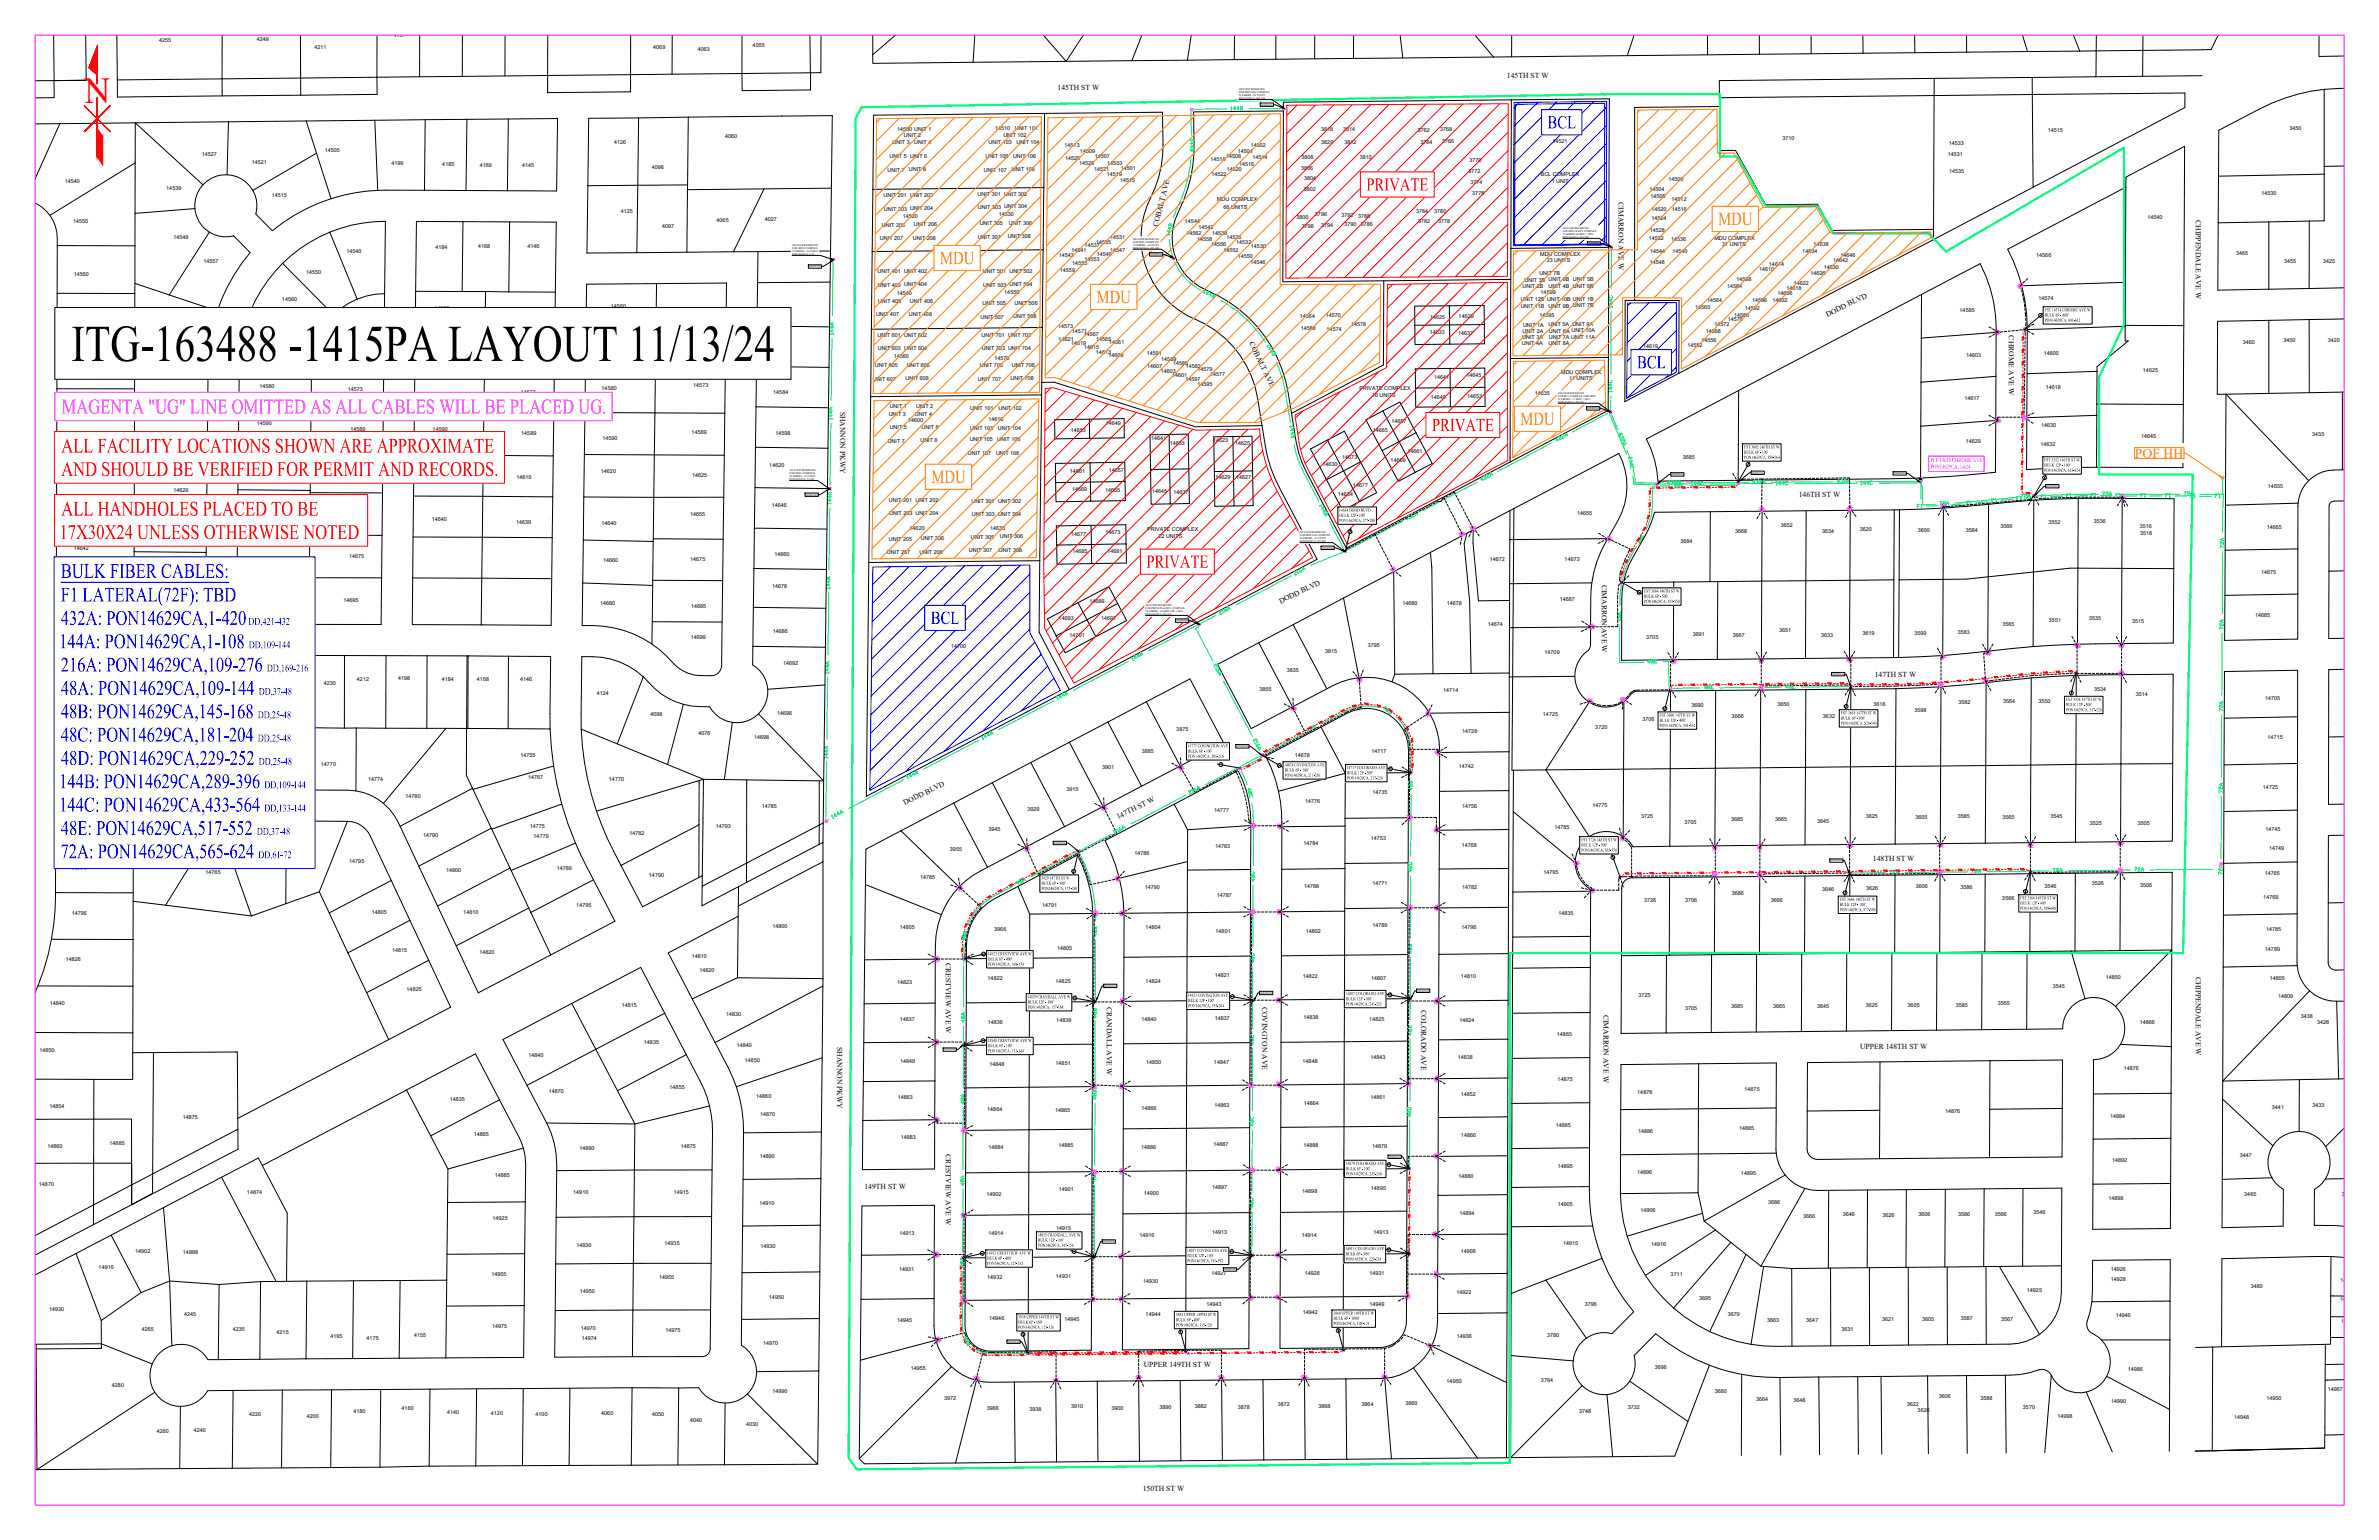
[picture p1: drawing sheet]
<svg xmlns="http://www.w3.org/2000/svg" width="432mm" height="279mm" viewBox="0 0 432 279" stroke-linecap="round" stroke-linejoin="round" font-family="sans-serif">
<defs><g id="words">
<text font-size="10.4" x="12.9" y="65.5">ITG-163488 -1415PA LAYOUT 11/13/24</text>
<text font-size="6.6" fill="#f00" x="15.3" y="18.8">N</text>
<text font-size="4.2" fill="#f0f" x="11.2" y="75">MAGENTA &quot;UG&quot; LINE OMITTED AS ALL CABLES WILL BE PLACED UG.</text>
<g font-size="4.2" fill="#f00">
<text x="11.1" y="82.1">ALL FACILITY LOCATIONS SHOWN ARE APPROXIMATE</text>
<text x="11.1" y="86.3">AND SHOULD BE VERIFIED FOR PERMIT AND RECORDS.</text>
<text x="11.1" y="93.5">ALL HANDHOLES PLACED TO BE</text>
<text x="10.8" y="97.8">17X30X24 UNLESS OTHERWISE NOTED</text>
</g>
<g font-size="4.2" fill="#00f">
<text x="11" y="104.8">BULK FIBER CABLES:</text>
<text x="11" y="109.1">F1 LATERAL(72F): TBD</text>
<text x="11" y="113.4">432A: PON14629CA,1-420</text>
<text x="10.7" y="117.6">144A: PON14629CA,1-108</text>
<text x="11" y="121.8">216A: PON14629CA,109-276</text>
<text x="11" y="126.1">48A: PON14629CA,109-144</text>
<text x="11" y="130.3">48B: PON14629CA,145-168</text>
<text x="11" y="134.5">48C: PON14629CA,181-204</text>
<text x="10.7" y="143">144B: PON14629CA,289-396</text>
<text x="11" y="138.8">48D: PON14629CA,229-252</text>
<text x="10.7" y="147.2">144C: PON14629CA,433-564</text>
<text x="11" y="155.7">72A: PON14629CA,565-624</text>
<text x="11" y="151.5">48E: PON14629CA,517-552</text>
</g>
<g font-size="3.7" fill="#00f">
<text x="280.9" y="23.3">BCL</text>
<text x="297.1" y="66.8">BCL</text>
<text x="168.9" y="113.2">BCL</text>
</g>
<g font-size="3.7" fill="#f00">
<text x="248" y="34.6">PRIVATE</text>
<text x="259.9" y="78.2">PRIVATE</text>
<text x="208.1" y="103">PRIVATE</text>
</g>
<g font-size="3.7" fill="#ff7f00">
<text x="311.8" y="40.8">MDU</text>
<text x="170.6" y="47.9">MDU</text>
<text x="199" y="55">MDU</text>
<text x="275.9" y="77.1">MDU</text>
<text x="169" y="87.6">MDU</text>
</g>
<text font-size="2.5" fill="#ff7f00" x="387.5" y="83">POF HH</text>
<g font-size="2.1" fill="#00f">
<text x="45.1" y="113.4">DD,421-432</text>
<text x="45.1" y="117.6">DD,109-144</text>
<text x="48.5" y="121.8">DD,169-216</text>
<text x="46.8" y="130.3">DD,25-48</text>
<text x="46.9" y="126.1">DD,37-48</text>
<text x="46.8" y="134.5">DD,25-48</text>
<text x="46.9" y="138.8">DD,25-48</text>
<text x="48" y="143">DD,109-144</text>
<text x="48" y="147.2">DD,133-144</text>
<text x="46.6" y="151.5">DD,37-48</text>
<text x="46.9" y="155.7">DD,61-72</text>
</g>
<g font-size="1.4">
<text x="192" y="16.3">145TH ST W</text>
<text x="273.5" y="14.2">145TH ST W</text>
<text x="210.2" y="41.2" transform="rotate(-76 210.2 41.2)">COBALT AVE</text>
<text x="293.8" y="36.7" transform="rotate(90 293.8 36.7)">CIMARRON AVE W</text>
<text x="398.6" y="39.9" transform="rotate(90 398.6 39.9)">CHIPPENDALE AVE W</text>
<text x="331.7" y="57.5" transform="rotate(-26 331.7 57.5)">DODD BLVD</text>
<text x="226.7" y="62.3" transform="rotate(64 226.7 62.3)">COBALT AVE</text>
<text x="364.6" y="60.9" transform="rotate(90 364.6 60.9)">CHROME AVE W</text>
<text x="152.5" y="74.7" transform="rotate(90 152.5 74.7)">SHANNON PKWY</text>
<text x="326.5" y="90.1">146TH ST W</text>
<text x="290.8" y="106.1" transform="rotate(90 290.8 106.1)">CIMARRON AVE W</text>
<text x="232.5" y="109.6" transform="rotate(-26 232.5 109.6)">DODD BLVD</text>
<text x="340.3" y="122.8">147TH ST W</text>
<text x="164.3" y="146.1" transform="rotate(-26 164.3 146.1)">DODD BLVD</text>
<text x="202.9" y="148.6" transform="rotate(-26 202.9 148.6)">147TH ST W</text>
<text x="339.9" y="156.2">148TH ST W</text>
<text x="171.7" y="174.7" transform="rotate(90 171.7 174.7)">CRESTVIEW AVE W</text>
<text x="398.6" y="177.2" transform="rotate(90 398.6 177.2)">CHIPPENDALE AVE W</text>
<text x="200.9" y="182.6" transform="rotate(90 200.9 182.6)">CRANDALL AVE W</text>
<text x="229.1" y="182.6" transform="rotate(90 229.1 182.6)">COVINGTON AVE</text>
<text x="258" y="183.3" transform="rotate(90 258 183.3)">COLORADO AVE</text>
<text x="291.1" y="184.1" transform="rotate(90 291.1 184.1)">CIMARRON AVE W</text>
<text x="152" y="189.9" transform="rotate(90 152 189.9)">SHANNON PKWY</text>
<text x="337.6" y="190.4">UPPER 148TH ST W</text>
<text x="171.7" y="209.4" transform="rotate(90 171.7 209.4)">CRESTVIEW AVE W</text>
<text x="156.9" y="215.7">149TH ST W</text>
<text x="207.6" y="248.1">UPPER 149TH ST W</text>
<text x="207.4" y="270.5">150TH ST W</text>
</g>
<g font-size="1.2" fill="#f0f">
<text x="350.4" y="83.8">PFP 14629 CHROME AVE</text>
<text x="350.4" y="85">PON14629CA, 1-624</text>
</g>
<g font-size="1">
<text x="28.9" y="7.6">4255</text>
<text x="46.6" y="7.4">4249</text>
<text x="57.1" y="8.9">4211</text>
<text x="71.4" y="6.7">4187</text>
<text x="79.1" y="6.4">4159</text>
<text x="86.7" y="6.2">4131</text>
<text x="94.7" y="6.4">4103</text>
<text x="107.5" y="6.3">4075</text>
<text x="118.6" y="8.8">4069</text>
<text x="126.7" y="9.2">4063</text>
<text x="136.6" y="8.6">4055</text>
<text x="162.8" y="23.8">14500 UNIT 1</text>
<text x="180.6" y="23.5">14510</text>
<text x="184.2" y="23.5">UNIT 101</text>
<text x="239.8" y="23.9">3818</text>
<text x="243.8" y="23.8">3814</text>
<text x="257.3" y="23.9">3762</text>
<text x="261.4" y="23.8">3768</text>
<text x="415.5" y="23.6">3450</text>
<text x="36.6" y="28.3">14527</text>
<text x="45.7" y="29.8">14521</text>
<text x="59" y="27.7">14505</text>
<text x="71.1" y="30">4199</text>
<text x="111.5" y="26.1">4126</text>
<text x="131.6" y="25.1">4060</text>
<text x="161.5" y="28.7">UNIT 5 UNIT 6</text>
<text x="162" y="26.2">UNIT 3</text>
<text x="164.1" y="24.9">UNIT 2</text>
<text x="165.9" y="26.1">UNIT 4</text>
<text x="178.9" y="28.7">UNIT 105</text>
<text x="179.4" y="26.2">UNIT 103</text>
<text x="182.1" y="24.9">UNIT 102</text>
<text x="183.9" y="28.6">UNIT 106</text>
<text x="184.5" y="26.1">UNIT 104</text>
<text x="193.2" y="26.8">14513</text>
<text x="193.3" y="29">14529</text>
<text x="195.9" y="30">14525</text>
<text x="196" y="27.7">14509</text>
<text x="198.7" y="28.7">14507</text>
<text x="201" y="29.9">14503</text>
<text x="219.7" y="29.3">14510</text>
<text x="222.5" y="28.7">14508</text>
<text x="224.7" y="27.8">14504</text>
<text x="227" y="26.7">14502</text>
<text x="227.3" y="28.9">14514</text>
<text x="236.2" y="28.9">3808</text>
<text x="239.8" y="26">3820</text>
<text x="244" y="26.1">3812</text>
<text x="246.8" y="28.8">3810</text>
<text x="257.8" y="26.2">3764</text>
<text x="261.7" y="26">3766</text>
<text x="266.7" y="29.3">3770</text>
<text x="281.8" y="25.9">14521</text>
<text x="323.5" y="25.4">3710</text>
<text x="353.5" y="28.3">14531</text>
<text x="353.7" y="26.4">14533</text>
<text x="371.7" y="24">14515</text>
<text x="11.7" y="33.3">14540</text>
<text x="30.2" y="34.5">14539</text>
<text x="49.3" y="35.8">14515</text>
<text x="80.3" y="30.1">4185</text>
<text x="87.1" y="30.4">4169</text>
<text x="94.8" y="30.3">4145</text>
<text x="118.3" y="30.7">4098</text>
<text x="160.4" y="35.8">UNIT 201 UNIT 202</text>
<text x="161.1" y="31.2">UNIT 7</text>
<text x="165" y="31.1">UNIT 8</text>
<text x="177.4" y="35.5">UNIT 301 UNIT 302</text>
<text x="178.6" y="31.2">UNIT 107</text>
<text x="183.6" y="31.1">UNIT 108</text>
<text x="198.6" y="31">14521</text>
<text x="200.9" y="32">14519</text>
<text x="203.3" y="33">14515</text>
<text x="203.4" y="30.8">14501</text>
<text x="219.9" y="31.9">14522</text>
<text x="222.7" y="31.1">14520</text>
<text x="224.9" y="30.1">14516</text>
<text x="236.2" y="30.8">3806</text>
<text x="236.7" y="34.7">3802</text>
<text x="236.7" y="32.6">3804</text>
<text x="266.6" y="31.3">3772</text>
<text x="266.9" y="33.4">3774</text>
<text x="267.2" y="35.3">3776</text>
<text x="279.7" y="31.9">BCL COMPLEX</text>
<text x="281.6" y="33.2">1 UNIT</text>
<text x="299.4" y="34.6">14504</text>
<text x="302.9" y="32.8">14500</text>
<text x="353.8" y="31.4">14535</text>
<text x="410.5" y="35.4">14530</text>
<text x="13.3" y="40.4">14550</text>
<text x="112.7" y="38.6">4125</text>
<text x="120.2" y="41.4">4097</text>
<text x="130.1" y="40.3">4065</text>
<text x="138.8" y="40">4027</text>
<text x="160.1" y="41.1">UNIT 205</text>
<text x="160.4" y="38.2">UNIT 203 UNIT 204</text>
<text x="163.9" y="39.6">14520</text>
<text x="165.9" y="41.1">UNIT 206</text>
<text x="177.5" y="37.9">UNIT 303 UNIT 304</text>
<text x="177.8" y="40.8">UNIT 305</text>
<text x="181.3" y="39.2">14530</text>
<text x="183.1" y="40.8">UNIT 306</text>
<text x="215.1" y="40.4">14544</text>
<text x="217.5" y="41.5">14542</text>
<text x="220.9" y="36.4">MDU COMPLEX</text>
<text x="222.1" y="37.9">66 UNITS</text>
<text x="235.3" y="39.8">3800</text>
<text x="236.3" y="41.4">3798</text>
<text x="238.7" y="39.2">3796</text>
<text x="239.8" y="41.2">3794</text>
<text x="243.5" y="39.4">3792</text>
<text x="244.1" y="41">3790</text>
<text x="246.5" y="39.6">3788</text>
<text x="247" y="41.1">3786</text>
<text x="257" y="38.6">3784</text>
<text x="257.4" y="40.5">3782</text>
<text x="260.3" y="38.7">3780</text>
<text x="261" y="40.5">3778</text>
<text x="299.6" y="36">14508</text>
<text x="299.7" y="38.3">14520</text>
<text x="299.8" y="39.9">14524</text>
<text x="303.4" y="36.4">14512</text>
<text x="303.4" y="38.2">14516</text>
<text x="389.8" y="39.7">14540</text>
<text x="31.5" y="43.3">14549</text>
<text x="36.9" y="47.7">14557</text>
<text x="62.9" y="45.9">14540</text>
<text x="79" y="45.1">4184</text>
<text x="86.8" y="44.9">4168</text>
<text x="95.7" y="45">4146</text>
<text x="159.7" y="43.6">UNIT 207</text>
<text x="165.7" y="43.5">UNIT 208</text>
<text x="177.5" y="43.3">UNIT 307</text>
<text x="182.9" y="43.2">UNIT 308</text>
<text x="192.2" y="46.5">14543</text>
<text x="194.5" y="45.7">14541</text>
<text x="196.8" y="47.3">14553</text>
<text x="196.9" y="44.9">14537</text>
<text x="199" y="44.2">14535</text>
<text x="199.1" y="46.5">14549</text>
<text x="201.5" y="45.8">14547</text>
<text x="201.5" y="43.3">14531</text>
<text x="215.3" y="42.7">14562</text>
<text x="217.3" y="43.7">14558</text>
<text x="219.8" y="44.6">14556</text>
<text x="220" y="42.6">14538</text>
<text x="222.1" y="45.8">14552</text>
<text x="222.6" y="43.4">14536</text>
<text x="224.4" y="44.3">14532</text>
<text x="224.7" y="46.9">14550</text>
<text x="227" y="47.8">14546</text>
<text x="227.1" y="45">14530</text>
<text x="279.5" y="46.4">MDU COMPLEX</text>
<text x="280.7" y="47.5">23 UNITS</text>
<text x="299.3" y="43.6">14532</text>
<text x="299.4" y="48">14548</text>
<text x="299.4" y="42.2">14528</text>
<text x="299.5" y="45.9">14544</text>
<text x="303.3" y="43.8">14536</text>
<text x="303.6" y="45.9">14540</text>
<text x="311.2" y="43.5">MDU COMPLEX</text>
<text x="312.6" y="44.7">37 UNITS</text>
<text x="327.1" y="46">14634</text>
<text x="329.2" y="44.7">14638</text>
<text x="332.7" y="47.5">14642</text>
<text x="334" y="46.7">14646</text>
<text x="369.6" y="46.7">14566</text>
<text x="405.8" y="46.2">3465</text>
<text x="414.6" y="47.8">3455</text>
<text x="421.7" y="47.7">3425</text>
<text x="13.4" y="50.1">14560</text>
<text x="55.6" y="49.6">14550</text>
<text x="159.3" y="49.6">UNIT 401 UNIT 402</text>
<text x="159.3" y="52">UNIT 403 UNIT 404</text>
<text x="162.8" y="53.5">14540</text>
<text x="178.4" y="49.6">UNIT 501 UNIT 502</text>
<text x="178.5" y="52">UNIT 503 UNIT 504</text>
<text x="182.3" y="53.4">14550</text>
<text x="192.4" y="49.3">14559</text>
<text x="194.6" y="48.1">14555</text>
<text x="276.4" y="52.2">UNIT 2B</text>
<text x="276.7" y="51.1">UNIT 3B UNIT 8B UNIT 5B</text>
<text x="279.4" y="49.9">UNIT 7B</text>
<text x="279.6" y="53.4">14599</text>
<text x="281.1" y="52.3">UNIT 4B UNIT 6B</text>
<text x="313.5" y="52.2">14584</text>
<text x="315.2" y="51">14588</text>
<text x="319.3" y="49.1">14610</text>
<text x="321.1" y="48.3">14614</text>
<text x="322.6" y="53.6">14606</text>
<text x="324.3" y="52.5">14618</text>
<text x="325.6" y="51.6">14622</text>
<text x="328.6" y="49.8">14626</text>
<text x="331" y="48.8">14630</text>
<text x="32.3" y="59.4">14569</text>
<text x="51.2" y="54.7">14560</text>
<text x="78.8" y="56.3">14560</text>
<text x="110.9" y="56">14560</text>
<text x="159" y="57.4">UNIT 407</text>
<text x="159.4" y="54.9">UNIT 405</text>
<text x="165" y="57.4">UNIT 408</text>
<text x="165.2" y="54.9">UNIT 406</text>
<text x="178" y="57.8">UNIT 507</text>
<text x="178.3" y="55.3">UNIT 505</text>
<text x="183.9" y="57.7">UNIT 508</text>
<text x="184.1" y="55.3">UNIT 506</text>
<text x="192" y="59.4">14573</text>
<text x="235.9" y="57.7">14564</text>
<text x="236.1" y="59.9">14568</text>
<text x="240.6" y="57.5">14570</text>
<text x="245.2" y="59.1">14578</text>
<text x="259.6" y="57.9">14625</text>
<text x="264.8" y="57.7">14629</text>
<text x="276" y="54.6">UNIT 12B UNIT 10B UNIT 1B</text>
<text x="276" y="55.9">UNIT 11B</text>
<text x="276.4" y="59.3">UNIT 1A</text>
<text x="279.4" y="57.5">14595</text>
<text x="281.1" y="59.2">UNIT 5A UNIT 9A</text>
<text x="281.1" y="55.9">UNIT 9B UNIT 7B</text>
<text x="307.7" y="56.1">14560</text>
<text x="309.8" y="54.8">14564</text>
<text x="311.2" y="59.2">14572</text>
<text x="313.6" y="58.3">14576</text>
<text x="314.8" y="57.4">14580</text>
<text x="316.7" y="56.2">14592</text>
<text x="318" y="54.8">14596</text>
<text x="321.7" y="54.9">14602</text>
<text x="355.7" y="56.7">14585</text>
<text x="370" y="54.5">14574</text>
<text x="13.4" y="66">14580</text>
<text x="47.6" y="62.5">14570</text>
<text x="62.4" y="63.3">14569</text>
<text x="95.4" y="65.3">14569</text>
<text x="109.8" y="63.2">14570</text>
<text x="126.2" y="63.2">14569</text>
<text x="140.6" y="62">14572</text>
<text x="159.3" y="61.1">UNIT 601 UNIT 602</text>
<text x="159.3" y="63.5">UNIT 603 UNIT 604</text>
<text x="162.2" y="64.9">14560</text>
<text x="178.2" y="61.1">UNIT 701 UNIT 702</text>
<text x="178.2" y="63.5">UNIT 703 UNIT 704</text>
<text x="180.5" y="65.2">14570</text>
<text x="192.2" y="61.9">14621</text>
<text x="194.4" y="62.5">14619</text>
<text x="194.6" y="60.4">14571</text>
<text x="196.7" y="61">14567</text>
<text x="196.8" y="63.3">14615</text>
<text x="198.9" y="64.2">14613</text>
<text x="199" y="61.9">14565</text>
<text x="201.2" y="64.8">14609</text>
<text x="201.3" y="62.4">14561</text>
<text x="208.1" y="64.5">14591</text>
<text x="210.8" y="65.5">14589</text>
<text x="240.8" y="60.1">14574</text>
<text x="259.5" y="60.7">14633</text>
<text x="264.6" y="60.8">14637</text>
<text x="276.2" y="62.6">UNIT 4A</text>
<text x="276.3" y="61.6">UNIT 3A</text>
<text x="276.4" y="60.4">UNIT 2A</text>
<text x="281.1" y="62.5">UNIT 8A</text>
<text x="281.1" y="61.5">UNIT 7A UNIT 11A</text>
<text x="281.1" y="60.3">UNIT 6A UNIT 10A</text>
<text x="298.2" y="63.2">14619</text>
<text x="306.3" y="63">14552</text>
<text x="308.8" y="62">14556</text>
<text x="309.6" y="60.4">14568</text>
<text x="356.9" y="64.8">14603</text>
<text x="370.9" y="64.4">14600</text>
<text x="407.1" y="62.3">3460</text>
<text x="414.4" y="62.1">3450</text>
<text x="422.5" y="62.1">3420</text>
<text x="47.1" y="70.4">14580</text>
<text x="63.1" y="70.9">14573</text>
<text x="94.5" y="71.5">14573</text>
<text x="109.2" y="70.8">14580</text>
<text x="125.8" y="70.3">14573</text>
<text x="140.4" y="71.5">14584</text>
<text x="158.4" y="69.1">UNIT 607</text>
<text x="158.8" y="66.6">UNIT 605</text>
<text x="164.4" y="69">UNIT 608</text>
<text x="164.6" y="66.5">UNIT 606</text>
<text x="177.5" y="69.1">UNIT 707</text>
<text x="177.8" y="66.6">UNIT 705</text>
<text x="183.4" y="69">UNIT 708</text>
<text x="183.6" y="66.5">UNIT 706</text>
<text x="208.2" y="66.8">14607</text>
<text x="210.7" y="67.7">14603</text>
<text x="212.8" y="68.4">14601</text>
<text x="212.9" y="66.1">14585</text>
<text x="215.2" y="69">14597</text>
<text x="215.2" y="66.8">14583</text>
<text x="217.4" y="67.4">14579</text>
<text x="217.4" y="70">14595</text>
<text x="219.7" y="68.2">14577</text>
<text x="246.8" y="70.8">PRIVATE COMPLEX</text>
<text x="260.3" y="68.8">14641</text>
<text x="266.2" y="68.4">14645</text>
<text x="278.6" y="71.7">14635</text>
<text x="283.4" y="67.9">MDU COMPLEX</text>
<text x="284.8" y="69">11 UNITS</text>
<text x="371.3" y="70.7">14618</text>
<text x="389" y="67.4">14625</text>
<text x="13.6" y="75.3">14590</text>
<text x="31.6" y="75.7">14587</text>
<text x="46.6" y="77.1">14590</text>
<text x="78.9" y="72.6">14580</text>
<text x="161.3" y="75.5">UNIT 3</text>
<text x="161.5" y="73.9">UNIT 1</text>
<text x="161.5" y="77.9">UNIT 5</text>
<text x="164.8" y="76.5">14600</text>
<text x="166.1" y="75.4">UNIT 4</text>
<text x="166.3" y="73.9">UNIT 2</text>
<text x="167.3" y="77.8">UNIT 6</text>
<text x="176.1" y="74.4">UNIT 101</text>
<text x="179.4" y="76.3">14610</text>
<text x="181.1" y="78">UNIT 104</text>
<text x="181.3" y="74.4">UNIT 102</text>
<text x="200.7" y="77.1">14649</text>
<text x="249" y="72.1">16 UNITS</text>
<text x="252.5" y="76.7">14657</text>
<text x="259.7" y="72.3">14649</text>
<text x="266.3" y="72.2">14653</text>
<text x="356.6" y="72.5">14617</text>
<text x="370.5" y="77.4">14630</text>
<text x="63.6" y="78.1">14589</text>
<text x="78.5" y="78.2">14590</text>
<text x="94.6" y="78.9">14589</text>
<text x="109.4" y="79.8">14590</text>
<text x="125.5" y="78.7">14589</text>
<text x="140.7" y="78.9">14598</text>
<text x="161.1" y="80.3">UNIT 7</text>
<text x="167.1" y="80.3">UNIT 8</text>
<text x="175.7" y="82.5">UNIT 107</text>
<text x="176" y="80.1">UNIT 105</text>
<text x="176.1" y="78.1">UNIT 103</text>
<text x="180.8" y="82.5">UNIT 108</text>
<text x="181" y="80">UNIT 106</text>
<text x="194.4" y="78.3">14653</text>
<text x="208.9" y="79.9">14641</text>
<text x="212.3" y="80.8">14633</text>
<text x="220.2" y="80.2">14623</text>
<text x="224.2" y="80.8">14625</text>
<text x="243.6" y="83.3">14673</text>
<text x="249.2" y="78.4">14665</text>
<text x="252.4" y="83.9">14669</text>
<text x="255.5" y="82.2">14661</text>
<text x="305.4" y="83.3">3685</text>
<text x="356.8" y="80.3">14629</text>
<text x="370.4" y="80.8">14632</text>
<text x="388.6" y="79.4">14645</text>
<text x="419.7" y="79">3435</text>
<text x="31.5" y="89.2">14629</text>
<text x="46.5" y="84.6">14620</text>
<text x="63.7" y="85">14625</text>
<text x="78.3" y="87.5">14620</text>
<text x="93.7" y="86.9">14619</text>
<text x="109.1" y="85.8">14620</text>
<text x="125.6" y="86.6">14625</text>
<text x="139.6" y="84.8">14620</text>
<text x="194.2" y="85.7">14661</text>
<text x="194.6" y="89.1">14669</text>
<text x="200.6" y="89.2">14665</text>
<text x="201.2" y="85.6">14657</text>
<text x="209.1" y="89.5">14645</text>
<text x="213" y="89.6">14637</text>
<text x="220.6" y="86.9">14629</text>
<text x="224.4" y="86.9">14627</text>
<text x="240" y="84.5">14630</text>
<text x="245.6" y="88.3">14677</text>
<text x="411.6" y="88.6">14655</text>
<text x="13.4" y="91.1">14626</text>
<text x="31.9" y="95.7">14647</text>
<text x="46.2" y="92.4">14640</text>
<text x="63.9" y="94.6">14655</text>
<text x="78.4" y="94.6">14640</text>
<text x="93.7" y="95">14639</text>
<text x="109.2" y="95.2">14640</text>
<text x="125.2" y="93.6">14655</text>
<text x="140.1" y="92.1">14646</text>
<text x="161.4" y="91.1">UNIT 201 UNIT 202</text>
<text x="161.4" y="93.5">UNIT 203 UNIT 204</text>
<text x="176.3" y="91.3">UNIT 301 UNIT 302</text>
<text x="176.4" y="93.7">UNIT 303 UNIT 304</text>
<text x="242.8" y="90">14634</text>
<text x="286.3" y="93.5">14655</text>
<text x="323.2" y="95.7">3652</text>
<text x="363.1" y="95.7">3566</text>
<text x="371.8" y="95.1">3552</text>
<text x="380" y="94.8">3536</text>
<text x="388.4" y="95.8">3516</text>
<text x="411.4" y="95.9">14665</text>
<text x="13.4" y="99.7">14642</text>
<text x="46.2" y="99.2">14660</text>
<text x="63.4" y="101.2">14675</text>
<text x="109.5" y="102">14660</text>
<text x="125.3" y="101.8">14675</text>
<text x="140.6" y="100.9">14660</text>
<text x="161" y="100.6">UNIT 207</text>
<text x="161.3" y="98.1">UNIT 205</text>
<text x="165.1" y="96.2">14620</text>
<text x="166.9" y="100.5">UNIT 208</text>
<text x="167.1" y="98">UNIT 206</text>
<text x="175.9" y="100.2">UNIT 307</text>
<text x="176.2" y="97.7">UNIT 305</text>
<text x="179.7" y="96.1">14630</text>
<text x="181.3" y="100.1">UNIT 308</text>
<text x="181.5" y="97.7">UNIT 306</text>
<text x="194.4" y="97.2">14677</text>
<text x="194.7" y="100.4">14685</text>
<text x="200.6" y="96.8">14673</text>
<text x="201" y="100.4">14681</text>
<text x="208.2" y="96.3">PRIVATE COMPLEX</text>
<text x="210.3" y="97.6">22 UNITS</text>
<text x="270.4" y="101.8">14672</text>
<text x="284" y="101.8">14673</text>
<text x="305" y="98.6">3684</text>
<text x="314.9" y="96.8">3668</text>
<text x="330.7" y="96.7">3634</text>
<text x="337.6" y="96.3">3620</text>
<text x="348.1" y="96.5">3600</text>
<text x="356.8" y="96.5">3584</text>
<text x="388.5" y="97.1">3518</text>
<text x="13.1" y="106.9">14660</text>
<text x="31.8" y="105">14669</text>
<text x="140.1" y="106.7">14678</text>
<text x="410.4" y="104.1">14675</text>
<text x="62.3" y="109.3">14695</text>
<text x="108.9" y="109.8">14680</text>
<text x="125.5" y="110.3">14685</text>
<text x="192.2" y="112.5">14693</text>
<text x="197.7" y="109.3">14689</text>
<text x="199.9" y="112.5">14697</text>
<text x="254.6" y="109.7">14680</text>
<text x="262.6" y="109.8">14678</text>
<text x="270.1" y="113.5">14674</text>
<text x="283.1" y="109.1">14687</text>
<text x="363.5" y="113.6">3565</text>
<text x="371.9" y="112.9">3551</text>
<text x="379.2" y="112.6">3535</text>
<text x="387" y="113.1">3515</text>
<text x="409.3" y="111.9">14685</text>
<text x="13.1" y="116.1">14674</text>
<text x="29.4" y="115.1">4290</text>
<text x="125.4" y="115.9">14699</text>
<text x="140.3" y="114.9">14686</text>
<text x="172.6" y="117.6">14700</text>
<text x="194.1" y="115.5">14701</text>
<text x="240.5" y="118.4">3815</text>
<text x="248.2" y="117.4">3795</text>
<text x="280.4" y="118.6">14709</text>
<text x="298.8" y="115.9">3705</text>
<text x="307.3" y="115.4">3691</text>
<text x="314.5" y="115.6">3667</text>
<text x="322.9" y="114.7">3651</text>
<text x="330.5" y="115.5">3633</text>
<text x="338" y="115.3">3619</text>
<text x="347.5" y="115.2">3599</text>
<text x="355.3" y="115.1">3583</text>
<text x="13.5" y="125">14710</text>
<text x="31.4" y="124.3">4278</text>
<text x="40.6" y="125.8">4256</text>
<text x="58.8" y="124.2">4230</text>
<text x="64.8" y="123.5">4212</text>
<text x="72.3" y="123.3">4198</text>
<text x="80.2" y="123.6">4184</text>
<text x="86.6" y="123.6">4168</text>
<text x="94.4" y="123.6">4146</text>
<text x="142.1" y="120.6">14692</text>
<text x="228.6" y="125.3">3855</text>
<text x="233.6" y="122">3835</text>
<text x="262" y="125.6">14714</text>
<text x="380.1" y="125.3">3534</text>
<text x="13.3" y="131.9">14724</text>
<text x="108.3" y="126.1">4124</text>
<text x="118.1" y="130">4098</text>
<text x="141" y="129.7">14696</text>
<text x="280.1" y="129.9">14725</text>
<text x="298.1" y="130.8">3706</text>
<text x="307" y="128.3">3690</text>
<text x="314.3" y="130.2">3666</text>
<text x="322.6" y="128.1">3650</text>
<text x="330.9" y="130.2">3632</text>
<text x="340.1" y="128.1">3618</text>
<text x="347.5" y="129.3">3598</text>
<text x="355.5" y="127.7">3582</text>
<text x="363.6" y="127.6">3564</text>
<text x="370" y="127.6">3550</text>
<text x="387.6" y="126.3">3514</text>
<text x="411.1" y="126.9">14705</text>
<text x="94.5" y="137.4">14755</text>
<text x="126.8" y="133.3">4076</text>
<text x="136.9" y="134.1">14698</text>
<text x="207.2" y="136.6">3885</text>
<text x="213.5" y="132.6">3875</text>
<text x="235" y="137.3">14678</text>
<text x="248.9" y="136.7">14717</text>
<text x="265.4" y="133">14728</text>
<text x="289.6" y="132.2">3720</text>
<text x="411.6" y="134">14715</text>
<text x="13.3" y="141.8">14748</text>
<text x="34.3" y="141.9">14754</text>
<text x="43.5" y="139.6">14760</text>
<text x="51.3" y="139.6">14764</text>
<text x="58.3" y="139">14770</text>
<text x="66.8" y="141.7">14774</text>
<text x="95.9" y="141.4">14767</text>
<text x="110.5" y="141.7">14770</text>
<text x="193.5" y="143.5">3915</text>
<text x="200" y="139.6">3901</text>
<text x="264.8" y="139.4">14742</text>
<text x="410.7" y="143.2">14725</text>
<text x="13" y="149.1">14760</text>
<text x="29" y="146.4">14750</text>
<text x="73.6" y="144.7">14780</text>
<text x="138.3" y="146.6">14785</text>
<text x="186.5" y="147.2">3929</text>
<text x="220.4" y="147.3">14777</text>
<text x="236.9" y="145.7">14776</text>
<text x="249.1" y="144.1">14735</text>
<text x="265.4" y="146.6">14756</text>
<text x="289.1" y="146.5">14775</text>
<text x="297.9" y="148.5">3725</text>
<text x="305.8" y="149.5">3705</text>
<text x="314.2" y="149">3685</text>
<text x="322.2" y="149">3665</text>
<text x="329.8" y="149.2">3645</text>
<text x="338.6" y="148.5">3625</text>
<text x="347.7" y="148.5">3605</text>
<text x="355.3" y="148.5">3585</text>
<text x="363.5" y="148.6">3565</text>
<text x="372.2" y="148.5">3545</text>
<text x="379.3" y="149.6">3525</text>
<text x="388" y="149.7">3505</text>
<text x="30.1" y="154.2">14755</text>
<text x="47.3" y="155">14775</text>
<text x="54.1" y="153.4">14785</text>
<text x="76.8" y="151.9">14790</text>
<text x="96.2" y="150.3">14775</text>
<text x="96.9" y="152">14779</text>
<text x="114.2" y="151.6">14782</text>
<text x="129.9" y="150.3">14793</text>
<text x="172.4" y="154.5">3955</text>
<text x="179.4" y="150.7">3945</text>
<text x="205.9" y="155.1">14786</text>
<text x="220.6" y="153.9">14783</text>
<text x="236.6" y="153.3">14784</text>
<text x="248.8" y="152.4">14753</text>
<text x="265.3" y="153.7">14768</text>
<text x="282.1" y="150.3">14785</text>
<text x="411.2" y="150.7">14745</text>
<text x="411.8" y="154.2">14749</text>
<text x="13" y="157.9">14774</text>
<text x="37.3" y="158.6">14765</text>
<text x="63.4" y="156.5">14795</text>
<text x="81" y="158.2">14800</text>
<text x="101.1" y="157.9">14789</text>
<text x="117.8" y="159.1">14790</text>
<text x="167" y="159.6">14785</text>
<text x="207.8" y="161.3">14790</text>
<text x="236.7" y="161.1">14788</text>
<text x="249.1" y="160.5">14771</text>
<text x="265.4" y="161.3">14782</text>
<text x="280.1" y="158.5">14795</text>
<text x="330.7" y="161.6">3646</text>
<text x="338.7" y="161.5">3626</text>
<text x="347.7" y="161.1">3606</text>
<text x="355.8" y="161.2">3586</text>
<text x="371.1" y="161.1">3546</text>
<text x="379.7" y="160.5">3526</text>
<text x="388.4" y="160.9">3506</text>
<text x="411.1" y="158.7">14765</text>
<text x="425.4" y="157.9">14750</text>
<text x="13" y="165.9">14796</text>
<text x="67.5" y="165.9">14805</text>
<text x="84.1" y="165.9">14810</text>
<text x="104.6" y="164.6">14795</text>
<text x="189.1" y="164.5">14791</text>
<text x="220.9" y="162.8">14787</text>
<text x="282.9" y="166">14835</text>
<text x="298.4" y="163.7">3726</text>
<text x="305.8" y="163.7">3706</text>
<text x="314.3" y="162.4">3686</text>
<text x="321.4" y="163.6">3666</text>
<text x="363.4" y="163.4">3566</text>
<text x="410.8" y="163">14769</text>
<text x="71.2" y="172.6">14815</text>
<text x="87" y="173.2">14820</text>
<text x="125.6" y="173.8">14810</text>
<text x="140.2" y="168.3">14800</text>
<text x="163.3" y="168.6">14805</text>
<text x="180.5" y="169">3966</text>
<text x="191.9" y="172.4">14805</text>
<text x="207.9" y="168.6">14804</text>
<text x="220.6" y="169.2">14801</text>
<text x="237" y="169.3">14802</text>
<text x="249.1" y="168.2">14789</text>
<text x="265.2" y="168.6">14796</text>
<text x="411.1" y="172.6">14789</text>
<text x="411.3" y="169">14785</text>
<text x="12" y="174.4">14826</text>
<text x="73.8" y="179.9">14825</text>
<text x="127" y="176.4">14820</text>
<text x="162.8" y="178.5">14823</text>
<text x="179.3" y="177.8">14822</text>
<text x="191.6" y="178.3">14825</text>
<text x="207.9" y="178.4">14824</text>
<text x="220.5" y="177.2">14821</text>
<text x="236.5" y="177.4">14822</text>
<text x="248.9" y="177.8">14807</text>
<text x="265.2" y="177.4">14810</text>
<text x="372.6" y="179.3">3545</text>
<text x="382.2" y="177.5">14850</text>
<text x="412" y="177.8">14805</text>
<text x="9" y="182.4">14840</text>
<text x="112.9" y="182.7">14815</text>
<text x="131.8" y="184.3">14830</text>
<text x="163.3" y="185.2">14837</text>
<text x="179.3" y="185.8">14836</text>
<text x="191.7" y="185.4">14839</text>
<text x="207.2" y="185.3">14840</text>
<text x="220.5" y="185.1">14837</text>
<text x="236.6" y="184.9">14838</text>
<text x="248.5" y="185.2">14825</text>
<text x="264.9" y="185.5">14824</text>
<text x="297.4" y="180.9">3725</text>
<text x="305.9" y="183.3">3705</text>
<text x="314.2" y="182.9">3685</text>
<text x="321.8" y="182.9">3665</text>
<text x="329.8" y="182.9">3645</text>
<text x="338.7" y="182.8">3625</text>
<text x="346.2" y="182.7">3605</text>
<text x="355" y="182.7">3585</text>
<text x="362.6" y="182.4">3565</text>
<text x="388.4" y="185.7">14866</text>
<text x="413.5" y="181">14809</text>
<text x="417.6" y="184.6">3438</text>
<text x="420.6" y="185.7">3428</text>
<text x="7.2" y="190.9">14850</text>
<text x="95.9" y="191.7">14840</text>
<text x="116.9" y="189.4">14835</text>
<text x="133.7" y="190">14840</text>
<text x="282.6" y="188">14865</text>
<text x="121.5" y="197.6">14855</text>
<text x="135.2" y="192.8">14850</text>
<text x="163.4" y="192.8">14849</text>
<text x="179.6" y="193.4">14848</text>
<text x="191.6" y="193.3">14851</text>
<text x="208" y="193">14850</text>
<text x="220.3" y="193.1">14847</text>
<text x="236.4" y="192.9">14848</text>
<text x="248.8" y="192.2">14843</text>
<text x="264.6" y="192.1">14838</text>
<text x="282.7" y="196.2">14875</text>
<text x="316.7" y="197.9">14875</text>
<text x="385.5" y="194.2">14876</text>
<text x="9" y="201">14854</text>
<text x="33.2" y="203.1">14875</text>
<text x="81.6" y="199.8">14835</text>
<text x="99.6" y="198.3">14870</text>
<text x="137.3" y="199.2">14860</text>
<text x="138" y="202.4">14870</text>
<text x="163" y="199.5">14863</text>
<text x="179.2" y="201.5">14864</text>
<text x="191.5" y="201.7">14865</text>
<text x="207.2" y="201.4">14866</text>
<text x="220.4" y="200.8">14863</text>
<text x="236.6" y="200.4">14864</text>
<text x="248.8" y="199.4">14861</text>
<text x="265.1" y="198.8">14852</text>
<text x="297.2" y="198.4">14876</text>
<text x="353.1" y="202">14876</text>
<text x="383" y="202.8">14884</text>
<text x="412.4" y="201.2">3441</text>
<text x="419.7" y="200.9">3433</text>
<text x="8.6" y="208.2">14860</text>
<text x="19.9" y="207.7">14885</text>
<text x="86" y="206.1">14865</text>
<text x="105.2" y="208.6">14890</text>
<text x="123.5" y="208.3">14875</text>
<text x="163.5" y="206.7">14883</text>
<text x="179.4" y="208.5">14884</text>
<text x="192.1" y="208">14885</text>
<text x="207.1" y="208.5">14886</text>
<text x="220.3" y="207.9">14887</text>
<text x="236.6" y="208.2">14888</text>
<text x="249" y="208.2">14879</text>
<text x="265.2" y="206.3">14866</text>
<text x="282.4" y="204.5">14885</text>
<text x="297.3" y="205.5">14886</text>
<text x="315.7" y="205.1">14885</text>
<text x="406.5" y="210">3447</text>
<text x="7.1" y="215.2">14870</text>
<text x="89.8" y="213.6">14885</text>
<text x="137.9" y="210.1">14890</text>
<text x="220" y="215.8">14897</text>
<text x="248.8" y="215.8">14895</text>
<text x="264.7" y="213.8">14880</text>
<text x="282.8" y="212">14895</text>
<text x="297.1" y="213">14896</text>
<text x="316" y="213.2">14895</text>
<text x="383.3" y="210.9">14892</text>
<text x="44.8" y="216.5">14874</text>
<text x="89.4" y="221.4">14925</text>
<text x="104.1" y="216.7">14910</text>
<text x="122.3" y="216.7">14915</text>
<text x="137.9" y="218.5">14910</text>
<text x="179" y="217">14902</text>
<text x="192.2" y="216">14901</text>
<text x="207.6" y="216.8">14900</text>
<text x="236.4" y="216.5">14898</text>
<text x="264.9" y="220.4">14894</text>
<text x="282.7" y="218.8">14905</text>
<text x="297.8" y="219.9">14906</text>
<text x="320.9" y="218.4">3686</text>
<text x="327.3" y="220.9">3666</text>
<text x="334.5" y="220.7">3646</text>
<text x="341.7" y="220.8">3626</text>
<text x="348.2" y="220.6">3606</text>
<text x="355.4" y="220.7">3586</text>
<text x="362.1" y="220.6">3566</text>
<text x="369.1" y="220.2">3546</text>
<text x="382.7" y="217.7">14898</text>
<text x="407.4" y="217">3465</text>
<text x="425.1" y="217">3421</text>
<text x="24.6" y="227.3">14902</text>
<text x="33.2" y="227.5">14888</text>
<text x="104.6" y="226.2">14930</text>
<text x="120.6" y="225.9">14935</text>
<text x="138" y="226.5">14930</text>
<text x="163.3" y="224">14913</text>
<text x="179.4" y="224.1">14914</text>
<text x="191.7" y="223.2">14915</text>
<text x="206.8" y="224.5">14916</text>
<text x="220" y="223.9">14913</text>
<text x="236.3" y="224.5">14914</text>
<text x="249.3" y="223.8">14913</text>
<text x="265.2" y="227.3">14908</text>
<text x="283.7" y="225.8">14915</text>
<text x="299.7" y="226.1">14916</text>
<text x="17.9" y="230.2">14916</text>
<text x="89.2" y="231.5">14955</text>
<text x="119.6" y="232.1">14955</text>
<text x="163.2" y="230.7">14931</text>
<text x="179.2" y="232.1">14932</text>
<text x="191.7" y="231.8">14931</text>
<text x="207.5" y="232.7">14930</text>
<text x="219.9" y="231.4">14927</text>
<text x="236.8" y="231.3">14928</text>
<text x="248.6" y="231.4">14931</text>
<text x="303.2" y="231.4">3711</text>
<text x="383.1" y="232.4">14928</text>
<text x="383.1" y="230.6">14926</text>
<text x="408.5" y="233.7">3480</text>
<text x="424.8" y="232.7">14903</text>
<text x="8.9" y="237.9">14930</text>
<text x="33.4" y="238.8">4245</text>
<text x="105.2" y="234.6">14950</text>
<text x="139.6" y="235.7">14950</text>
<text x="162.8" y="239.9">14945</text>
<text x="179.6" y="239.4">14946</text>
<text x="193.2" y="239.6">14945</text>
<text x="207.9" y="238.8">14944</text>
<text x="219" y="237">14943</text>
<text x="236.5" y="238.4">14942</text>
<text x="248.6" y="236.9">14949</text>
<text x="264.4" y="234.8">14922</text>
<text x="287.7" y="237">3796</text>
<text x="308.4" y="235.8">3695</text>
<text x="313.6" y="238.8">3679</text>
<text x="320.8" y="239.8">3663</text>
<text x="327.9" y="239.8">3647</text>
<text x="341.6" y="239.6">3621</text>
<text x="348.9" y="239.6">3605</text>
<text x="355.9" y="239.5">3587</text>
<text x="363.2" y="239.6">3567</text>
<text x="367.9" y="234.4">14925</text>
<text x="384" y="238.9">14946</text>
<text x="424.8" y="236">14919</text>
<text x="25.8" y="241.4">4265</text>
<text x="42.3" y="241.4">4235</text>
<text x="50.2" y="242">4215</text>
<text x="60" y="242.8">4195</text>
<text x="66.5" y="243.1">4175</text>
<text x="75.2" y="242.6">4155</text>
<text x="89.3" y="240.9">14975</text>
<text x="105.4" y="241.2">14970</text>
<text x="105.6" y="243.1">14974</text>
<text x="120.8" y="241.7">14975</text>
<text x="138.5" y="244">14970</text>
<text x="264.4" y="242.8">14936</text>
<text x="280.8" y="242.6">3780</text>
<text x="334.2" y="241.5">3631</text>
<text x="424.9" y="240">14935</text>
<text x="425.4" y="243.6">14951</text>
<text x="20.3" y="251.7">4280</text>
<text x="165.3" y="248.5">14955</text>
<text x="262.6" y="250.9">14950</text>
<text x="279.7" y="250.8">3764</text>
<text x="300.4" y="248.3">3696</text>
<text x="386.2" y="248.8">14986</text>
<text x="45.2" y="256.9">4220</text>
<text x="55.7" y="257.3">4200</text>
<text x="64.2" y="256.3">4180</text>
<text x="72.9" y="255.9">4160</text>
<text x="81.2" y="256.5">4140</text>
<text x="89.1" y="256.7">4120</text>
<text x="97.2" y="256.9">4100</text>
<text x="109.1" y="256.7">4060</text>
<text x="118.4" y="256.9">4050</text>
<text x="140.2" y="252.8">14990</text>
<text x="171.4" y="254">3972</text>
<text x="179.1" y="255.7">3966</text>
<text x="186.9" y="255.9">3938</text>
<text x="194.4" y="255.4">3910</text>
<text x="201.7" y="255.8">3900</text>
<text x="210.4" y="255.7">3890</text>
<text x="216.9" y="255.5">3882</text>
<text x="224.7" y="255.7">3878</text>
<text x="231.9" y="255.2">3872</text>
<text x="239.3" y="255.4">3868</text>
<text x="247.1" y="255.1">3864</text>
<text x="255.1" y="254.9">3860</text>
<text x="286.6" y="256.4">3748</text>
<text x="295.5" y="255.7">3732</text>
<text x="311.3" y="252.8">3680</text>
<text x="318.8" y="254.1">3664</text>
<text x="325.5" y="254.4">3648</text>
<text x="346.1" y="255.1">3622</text>
<text x="348.1" y="256.2">3626</text>
<text x="351.9" y="253.7">3606</text>
<text x="359.5" y="254.1">3588</text>
<text x="367.2" y="255.6">3570</text>
<text x="373.4" y="257.2">14998</text>
<text x="383.2" y="254.6">14990</text>
<text x="405.5" y="257.4">14948</text>
<text x="411.4" y="254.1">14950</text>
<text x="422.5" y="252.3">14967</text>
<text x="28.4" y="260.1">4260</text>
<text x="35.2" y="259.7">4240</text>
<text x="125.3" y="258">4040</text>
<text x="135.4" y="258.8">4030</text>
</g>
<g font-size=".9">
<text x="371.1" y="56.5">FST 14574 CHROME AVE W</text>
<text x="371.1" y="57.4">BULK 6P - 400'</text>
<text x="371.1" y="58.4">PON14629CA, 601-612</text>
<text x="316.5" y="81.4">FST 3685 146TH ST W</text>
<text x="316.5" y="82.3">BULK 6P - 100'</text>
<text x="316.5" y="83.2">PON14629CA, 559-564</text>
<text x="371.1" y="83.7">FST 3552 146TH ST W</text>
<text x="371.1" y="84.6">BULK 12P - 100'</text>
<text x="371.1" y="85.6">PON14629CA, 613-624</text>
<text x="243" y="92.8">14634 DODD BLVD</text>
<text x="243.1" y="93.8">BULK 12P - 100'</text>
<text x="243.1" y="94.7">PON14629CA, 277-288</text>
<text x="298.4" y="107.5">FST 3684 146TH ST W</text>
<text x="298.4" y="108.5">BULK 6P - 500'</text>
<text x="298.4" y="109.4">PON14629CA, 553-558</text>
<text x="301.2" y="130">FST 3690 147TH ST W</text>
<text x="301.2" y="131">BULK 12P - 400'</text>
<text x="301.2" y="131.9">PON14629CA, 541-552</text>
<text x="334.1" y="129.6">FST 3618 147TH ST W</text>
<text x="334.1" y="130.6">BULK 6P - 100'</text>
<text x="334.1" y="131.5">PON14629CA, 529-540</text>
<text x="375" y="127.2">FST 3534 147TH ST W</text>
<text x="375" y="128.1">BULK 12P - 500'</text>
<text x="375" y="129.1">PON14629CA, 517-528</text>
<text x="215.6" y="135.6">14777 COVINGTON AVE</text>
<text x="215.6" y="136.5">BULK 6P - 100'</text>
<text x="215.6" y="137.5">PON14629CA, 205-210</text>
<text x="233.1" y="139">14678 COVINGTON AVE</text>
<text x="233.2" y="140">BULK 6P - 100'</text>
<text x="233.2" y="140.9">PON14629CA, 211-216</text>
<text x="244.4" y="139.5">14717 COLORADO AVE</text>
<text x="244.5" y="140.5">BULK 12P - 500'</text>
<text x="244.5" y="141.4">PON14629CA, 217-228</text>
<text x="287" y="152.6">FST 3726 148TH ST W</text>
<text x="287" y="153.6">BULK 12P - 500'</text>
<text x="287" y="154.5">PON14629CA, 565-576</text>
<text x="189" y="159.6">3929 147TH ST W</text>
<text x="189" y="160.5">BULK 6P - 100'</text>
<text x="189" y="161.5">PON14629CA, 175-180</text>
<text x="333.9" y="163.4">FST 3646 148TH ST W</text>
<text x="333.9" y="164.4">BULK 12P - 100'</text>
<text x="333.9" y="165.3">PON14629CA, 577-588</text>
<text x="366.7" y="163.2">FST 3566 148TH ST W</text>
<text x="366.7" y="164.1">BULK 12P - 400'</text>
<text x="366.7" y="165.1">PON14629CA, 589-600</text>
<text x="179.3" y="173.3">14822 CRESTVIEW AVE W</text>
<text x="179.3" y="174.3">BULK 6P - 400'</text>
<text x="179.3" y="175.2">PON14629CA, 169-174</text>
<text x="186.5" y="181.1">14839 CRANDALL AVE W</text>
<text x="186.5" y="182.1">BULK 12P - 100'</text>
<text x="186.5" y="183">PON14629CA, 157-168</text>
<text x="215.6" y="180.8">14821 COVINGTON AVE</text>
<text x="215.7" y="181.8">BULK 12P - 100'</text>
<text x="215.7" y="182.7">PON14629CA, 193-204</text>
<text x="244.2" y="180.5">14807 COLORADO AVE</text>
<text x="244.3" y="181.5">BULK 12P - 100'</text>
<text x="244.3" y="182.4">PON14629CA, 241-252</text>
<text x="179.3" y="189">14848 CRESTVIEW AVE W</text>
<text x="179.3" y="190">BULK 6P - 100'</text>
<text x="179.3" y="190.9">PON14629CA, 133-144</text>
<text x="244.2" y="211.3">14879 COLORADO AVE</text>
<text x="244.3" y="212.3">BULK 6P - 100'</text>
<text x="244.3" y="213.2">PON14629CA, 235-240</text>
<text x="179.1" y="227.6">14932 CRESTVIEW AVE W</text>
<text x="188.3" y="224.3">14915 CRANDALL AVE W</text>
<text x="188.4" y="225.3">BULK 12P - 100'</text>
<text x="188.4" y="226.2">PON14629CA, 145-156</text>
<text x="215.4" y="227.1">14927 COVINGTON AVE</text>
<text x="244.2" y="226.8">14913 COLORADO AVE</text>
<text x="244.2" y="227.8">BULK 6P - 300'</text>
<text x="179.2" y="228.5">BULK 6P - 400'</text>
<text x="179.2" y="229.5">PON14629CA, 127-132</text>
<text x="215.5" y="228.1">BULK 12P - 100'</text>
<text x="215.5" y="229">PON14629CA, 181-192</text>
<text x="244.2" y="228.7">PON14629CA, 229-234</text>
<text x="184.8" y="239.2">3938 UPPER 149TH ST W</text>
<text x="213.4" y="238.8">3882 UPPER 149TH ST W</text>
<text x="213.4" y="239.7">BULK 6P - 400'</text>
<text x="242" y="238.5">3864 UPPER 149TH ST W</text>
<text x="242" y="239.4">BULK 6P - 1000'</text>
<text x="184.8" y="240.1">BULK 6P - 100'</text>
<text x="184.8" y="241.1">PON14629CA, 121-126</text>
<text x="213.4" y="240.6">PON14629CA, 115-120</text>
<text x="242" y="240.4">PON14629CA, 109-114</text>
</g>
<g font-size=".5">
<text x="224.8" y="16.3">100 LOOP RESERVED</text>
<text x="224.9" y="17.4">36 FIBERS - 29 UNITS</text>
<text x="224.9" y="16.9">FOR PRIVATE COMPLEX</text>
<text x="224.9" y="18">PON14629CA, 289-324</text>
<text x="228.9" y="19.2">30X48X36</text>
<text x="283.6" y="41.5">100 LOOP RESERVED</text>
<text x="143.7" y="44.6">100 LOOP RESERVED</text>
<text x="143.8" y="45.7">72 FIBERS - 64 UNITS</text>
<text x="143.8" y="45.2">FOR MDU COMPLEX</text>
<text x="143.8" y="46.2">PON14629CA, 1-72</text>
<text x="205.6" y="43.5">100 LOOP RESERVED</text>
<text x="205.7" y="44">FOR MDU COMPLEX</text>
<text x="205.7" y="44.6">72 FIBERS - 66 UNITS</text>
<text x="205.7" y="45.1">PON14629CA, 325-396</text>
<text x="208.8" y="46.3">30X48X36</text>
<text x="283.6" y="42.1">FOR MDU &amp; BCL COMPLEX</text>
<text x="283.6" y="42.6">72 FIBERS 60 MDU, 1 BCL</text>
<text x="283.6" y="43.2">PON14629CA, 433-504</text>
<text x="288.2" y="44.3">30X48X36</text>
<text x="146.8" y="48.5">30X48X36</text>
<text x="282.8" y="71.4">100 LOOP RESERVED</text>
<text x="282.8" y="72">FOR BCL COMPLEX AND MDU</text>
<text x="282.8" y="72.5">12 FIBERS - 11 MDU, 1 BCL</text>
<text x="282.8" y="73.1">PON14629CA, 505-516</text>
<text x="288.1" y="74.3">30X48X36</text>
<text x="143.3" y="85.4">100 LOOP RESERVED</text>
<text x="143.3" y="86.6">36 FIBERS - 33 UNITS</text>
<text x="143.3" y="86">FOR MDU COMPLEX</text>
<text x="143.3" y="87.1">PON14629CA, 73-108</text>
<text x="146.2" y="89.9">30X48X36</text>
<text x="303.4" y="86.2">30X48X36</text>
<text x="317.9" y="85.9">30X48X36</text>
<text x="343.7" y="86">30X48X36</text>
<text x="371.4" y="88.4">30X48X36</text>
<text x="235.9" y="96.7">100 LOOP RESERVED</text>
<text x="235.9" y="97.3">FOR PRIVATE COMPLEX</text>
<text x="235.9" y="97.8">24 FIBERS - 16 UNITS</text>
<text x="235.9" y="98.4">PON14629CA, 397-420</text>
<text x="239.9" y="99.5">30X48X36</text>
<text x="207.9" y="109.9">100 LOOP RESERVED</text>
<text x="207.9" y="110.5">FOR PRIVATE &amp; BCL COMPLEX</text>
<text x="207.9" y="111">24 FIBERS - 22 PRIVATE, 1 BCL</text>
<text x="207.9" y="111.6">PON14629CA, 253-276</text>
<text x="213.5" y="112.8">30X48X36</text>
<text x="332.5" y="122.5">30X48X36</text>
<text x="224.4" y="135.6">30X48X36</text>
<text x="191.3" y="153.1">30X48X36</text>
<text x="332.2" y="156.3">30X48X36</text>
<text x="200.4" y="179">30X48X36</text>
<text x="257.2" y="179.9">30X48X36</text>
<text x="228.7" y="180.3">30X48X36</text>
<text x="171.3" y="190.6">30X48X36</text>
<text x="252.1" y="210.1">30X48X36</text>
<text x="200.2" y="225.4">30X48X36</text>
<text x="222.2" y="230.5">30X48X36</text>
<text x="182.9" y="243.6">30X48X36</text>
</g>
<g font-size=".3">
<text x="216.2" y="19.7" transform="rotate(90 216.2 19.7)">HH</text>
<text x="232.8" y="19.8">HH</text>
<text x="151.3" y="47.3" transform="rotate(-90 151.3 47.3)">HH</text>
<text x="212.8" y="46.7" transform="rotate(71 212.8 46.7)">HH</text>
<text x="292.5" y="45.1" transform="rotate(-93 292.5 45.1)">HH</text>
<text x="366.7" y="52">F</text>
<text x="367.6" y="59.9" transform="rotate(-96 367.6 59.9)">HH</text>
<text x="362.5" y="60.4">F</text>
<text x="292.2" y="74.9" transform="rotate(-27 292.2 74.9)">HH</text>
<text x="362.5" y="76.4">F</text>
<text x="367.3" y="75.9">F</text>
<text x="150.7" y="88.9" transform="rotate(-90 150.7 88.9)">HH</text>
<text x="300.9" y="87.7" transform="rotate(180 300.9 87.7)">HH</text>
<text x="315.3" y="87.8">HH</text>
<text x="348.4" y="87.5">HH</text>
<text x="267.3" y="95.9">F</text>
<text x="319.8" y="92.6">F</text>
<text x="335.7" y="92.4">F</text>
<text x="352.7" y="92">F</text>
<text x="369" y="90.1" transform="rotate(-3 369 90.1)">HH</text>
<text x="385.2" y="90.3">F</text>
<text x="244" y="100.2" transform="rotate(-22 244 100.2)">HH</text>
<text x="265.3" y="97">F</text>
<text x="292" y="97.9">F</text>
<text x="252.7" y="103.5">F</text>
<text x="294.3" y="105.5" transform="rotate(100 294.3 105.5)">HH</text>
<text x="217.4" y="113.5" transform="rotate(-27 217.4 113.5)">HH</text>
<text x="288.9" y="113.8">F</text>
<text x="319.6" y="120">F</text>
<text x="335.6" y="119.8">F</text>
<text x="352.6" y="119.4">F</text>
<text x="360.7" y="118.5">F</text>
<text x="377" y="117.2">F</text>
<text x="385" y="117.2">F</text>
<text x="246.7" y="123.4">F</text>
<text x="303" y="125" transform="rotate(-3 303 125)">HH</text>
<text x="303.6" y="120.1">F</text>
<text x="319.6" y="124.8">F</text>
<text x="335.7" y="124.6">HH</text>
<text x="352.1" y="124.4">F</text>
<text x="360.4" y="123.7">F</text>
<text x="376.7" y="122.2">HH</text>
<text x="385" y="122.3">F</text>
<text x="234.7" y="128.6">F</text>
<text x="259.1" y="129.6">F</text>
<text x="288.5" y="127.3">F</text>
<text x="294.6" y="127">F</text>
<text x="229.2" y="136.8" transform="rotate(152 229.2 136.8)">HH</text>
<text x="260.9" y="136.6">F</text>
<text x="214.2" y="139.4">F</text>
<text x="225" y="139.6" transform="rotate(-28 225 139.6)">HH</text>
<text x="256" y="140" transform="rotate(90 256 140)">HH</text>
<text x="149.8" y="149.1">HH</text>
<text x="200.3" y="146.7">F</text>
<text x="227.4" y="149.9">F</text>
<text x="232.2" y="150">F</text>
<text x="255.8" y="148.5">F</text>
<text x="186.3" y="154.1">F</text>
<text x="195.9" y="154.3" transform="rotate(151 195.9 154.3)">HH</text>
<text x="260.7" y="150.7">F</text>
<text x="294.4" y="152.1">F</text>
<text x="311.2" y="153.9">F</text>
<text x="319.3" y="153.9">F</text>
<text x="335.7" y="153.6">F</text>
<text x="352.1" y="153.5">F</text>
<text x="368.4" y="153.5">F</text>
<text x="384.8" y="153.1">F</text>
<text x="174.2" y="161.2">F</text>
<text x="202.8" y="159.5">F</text>
<text x="286" y="156.7">F</text>
<text x="288.8" y="161.6">F</text>
<text x="294" y="159.3" transform="rotate(-52 294 159.3)">HH</text>
<text x="311.1" y="158.7">F</text>
<text x="319.3" y="158.9">F</text>
<text x="335.6" y="158.5" transform="rotate(-3 335.6 158.5)">HH</text>
<text x="352" y="158.3">F</text>
<text x="368.3" y="158.2">HH</text>
<text x="384.7" y="158.1">F</text>
<text x="403.1" y="156.5" transform="rotate(90 403.1 156.5)">HH</text>
<text x="198.7" y="165.8">F</text>
<text x="203.6" y="165.8">F</text>
<text x="227.3" y="165.6">F</text>
<text x="232.2" y="165.5">F</text>
<text x="255.9" y="164.8">F</text>
<text x="260.7" y="164.8">F</text>
<text x="169.9" y="174.1">F</text>
<text x="175" y="174.1" transform="rotate(-93 175 174.1)">HH</text>
<text x="198.7" y="181.5" transform="rotate(90 198.7 181.5)">HH</text>
<text x="203.6" y="181.8">F</text>
<text x="227.3" y="181.3" transform="rotate(90 227.3 181.3)">HH</text>
<text x="232.1" y="181.5">F</text>
<text x="255.9" y="181" transform="rotate(93 255.9 181)">HH</text>
<text x="260.7" y="181.7">F</text>
<text x="169.9" y="189.2">F</text>
<text x="174.9" y="189.8" transform="rotate(-93 174.9 189.8)">HH</text>
<text x="198.4" y="197.3">F</text>
<text x="203.5" y="197.2">F</text>
<text x="227" y="197">F</text>
<text x="232.1" y="196.9">F</text>
<text x="255.6" y="196.7">F</text>
<text x="260.7" y="195.8">F</text>
<text x="169.9" y="203.3">F</text>
<text x="174.9" y="205.2">F</text>
<text x="260.7" y="209.9">F</text>
<text x="198.5" y="212.7">F</text>
<text x="203.5" y="212.6">F</text>
<text x="227.2" y="212.4">F</text>
<text x="232.1" y="212.3">F</text>
<text x="255.7" y="211.8" transform="rotate(90 255.7 211.8)">HH</text>
<text x="174.9" y="220.6">F</text>
<text x="169.9" y="227.7">F</text>
<text x="198.5" y="227.8" transform="rotate(93 198.5 227.8)">HH</text>
<text x="227.2" y="227.6" transform="rotate(90 227.2 227.6)">HH</text>
<text x="231.9" y="227.8">F</text>
<text x="255.7" y="227.2" transform="rotate(90 255.7 227.2)">HH</text>
<text x="260.4" y="224.1">F</text>
<text x="174.8" y="228.4" transform="rotate(-90 174.8 228.4)">HH</text>
<text x="203.4" y="228">F</text>
<text x="260.5" y="231.3">F</text>
<text x="174.9" y="236.1">F</text>
<text x="198.3" y="235.8">F</text>
<text x="203.4" y="235.8">F</text>
<text x="226.9" y="235.6">F</text>
<text x="231.9" y="235.5">F</text>
<text x="255.4" y="235.3">F</text>
<text x="170.2" y="243.1">F</text>
<text x="186.8" y="245.5" transform="rotate(180 186.8 245.5)">HH</text>
<text x="215.4" y="245.2" transform="rotate(180 215.4 245.2)">HH</text>
<text x="244" y="244.9" transform="rotate(-177 244 244.9)">HH</text>
<text x="259.4" y="244.2">F</text>
<text x="177.1" y="250.2">F</text>
<text x="191.6" y="250.5">F</text>
<text x="206.6" y="250">F</text>
<text x="221.6" y="250">F</text>
<text x="236.7" y="250">F</text>
<text x="251.2" y="249.9">F</text>
</g>
<text font-size=".3" fill="#ff7f00" x="403.2" y="86.8">HH</text>
</g></defs>
<g fill="none" stroke="#000" stroke-width=".18">
<path d="M9.7 6.4l.1 8.2M9.8 14.6v3.1l-3.4 .1M9.8 14.6h-3.4M15.6 6.4v8.2h-5.8M15.6 14.6h-5.8M21.2 6.4l.1 8.1M21.3 14.5v3.1l19-.2M40.3 6.4v7.9l14.3-.1v3.1l-14.3 .1v-3.1l-19 .2M54.5 6.4l.1 7.8 13.8-.2M68.4 14l.1 3.1-13.9 .2M68.4 6.4v7.6M76.2 6.4v7.5"/>
<path d="M83.9 13.9l30.5-.4v3.2l-15 .1M83.9 13.9l-15.5 .1M83.9 6.4v7.5M91.7 6.4v7.4M99.4 16.8h.1M99.4 6.4v10.4M114.5 6.4l-.1 7.1h7.6M122 6.4v7.1M134.7 13.3l12.4-.1v3.1l-12.4 .1zM134.7 6.4v6.9l-12.7 .2M147 6.4l.1 6.8h1.9v-6.8M158.4 6.4v3.5"/>
<path d="M162.5 6.4l-4.1 3.5M176.9 6.4l-.3 4.9-18.2 .2v-1.6M189.4 6.4l4.1 4.7-16.9 .2M196.6 6.4l-3.1 4.7 11.9-.1M207.2 6.4l-1.8 4.6M216.2 6.4l-.7 4.5M224 10.8l-18.6 .2M224.1 6.4l-.1 4.4M224.9 18.1h6l1.8 1.2M228.7 18.7h2.4v.6h-2.4zM231.1 19l1.5 .5M231.6 10.8h-7.6"/>
<path d="M231.6 6.4v4.4l7-.1v-4.3M245.7 10.6l-7.1 .1M245.7 6.4v4.2l8.9-.1-.5-4.1M267.7 6.4l3.4 4M271.1 10.4l-16.5 .1M274.3 18.1l17.8-.2-.1 27M274.3 18.1l-.1 27M274.3 18.1l-41.4 .4v1.6M274.4 10.3l-3.3 .1M274.4 6.4v3.9M296.6 6.4l-1.2 3.7-21 .2M309.9 6.4v3.5l-14.5 .2"/>
<path d="M312.1 17.7v1.6M312.1 19.3l.1 8h2.8l5.5 9.8h9.4l2.6 4.7 18.4-.2M312.1 19.3l-15.4 .2v35h-1.7l-.1 18.4 9.8-5.2M319.3 6.4v3.4M319.3 9.8l-9.4 .1M328.7 6.4v3.4h-9.4M338.1 6.4l.1 3.3M347.5 6.4l.1 3.2M356.9 6.4l.1 3.1M367.1 6.4l.9 3 9.5-.1M368 9.4l-39.3 .4M368.9 14.1v3l27.7-.2v2.6l-27.6 14.5-.1-16.9-17.9 .2-.1 24.3"/>
<path d="M376.3 6.4l1.2 2.9M380.5 9.2l-.1 4.7-29.3 .3-.1 3.1-38.9 .4v-3.1l39-.4M380.5 9.2l8.4-.1v4.7M380.5 9.2l-3 .1M380.5 6.4v2.8M389 6.4l-.1 2.7 12.4-.1 1.3-2.6M399.7 13.7l-19.3 .2M420.9 6.4v3.8h4.6M421.9 16.2v14l3.6-.1M421.9 16.2a32.7 32.7 0 0 0-11.8 3.6l-7.4 3.8v8.4l19.2-.4M425.5 16l-3.6 .2M9.1 39.1a7.1 7.1 0 0 1 1.3 4.1v10"/>
<path d="M10.9 22.4l-4.5 10M24.5 38.7v5.9M24.5 29.5l.1-7.2 12.2 11.2a5.6 5.6 0 0 1 4.4-1.8M24.5 29.5l-15.4 9.6a7 7 0 0 0-2.7-2.2M24.5 29.5v9.2M35.4 37.8a5.6 5.6 0 0 0 2.6 4.3M35.4 37.8l-10.9 .9M36.8 33.5a5.6 5.6 0 0 0-1.4 4.3M41.2 31.7a5.6 5.6 0 0 1 4.7 2.8M41.5 22.1l-35.1 .4M41.5 22.1l-.3 9.6M45.9 34.5a5.6 5.6 0 0 1 .5 4.3l3 3.1a32.2 32.2 0 0 1 10.7-5.9"/>
<path d="M55.6 21.9l1.8 5.9-11.5 6.7M55.6 21.9l45.6-.4-.2 13.1h-8.9M55.6 21.9l-14.1 .2M57.4 27.8l2.7 8.2M68 21.8l.6 12.7M68.6 34.5a31.8 31.8 0 0 0-8.5 1.5M68.6 34.5l23.5 .1M77.2 21.7l-.2 12.8M84.8 21.7l-.2 12.9M92.3 21.6l-.2 13M115.9 21.4l-.1 12.2-9.1 .1M115.9 21.4l-9.1 .1-.3 24.4 9.1-.1"/>
<path d="M124.8 34.4l-.1 11.4h-9.1M124.8 33.5v.9M124.8 33.5l-9 .1-.2 12.2M124.9 21.3l-9 .1M124.9 21.3l-.1 12.2M138.7 34.3l-5.6 11.4M141.9 21h9.2l-.4 24.6M141.9 21.1l-17 .2M150.9 34.1l-26.1 .3M158.4 34.4l-.1 11.2M189.5 34l-.2 11.3M189.5 34l-31.1 .4"/>
<path d="M189.6 20.6l21.4-.2 .1 5.8a20.9 20.9 0 0 1-2.3 9.7 16 16 0 0 0 8.1 22 18.9 18.9 0 0 1 11.4 14.4l.8 4.9M189.6 20.6l-31 .3-.2 13.5M189.6 20.6l-.1 13.4M232.9 20.1l-.1 31 41.4-.4v-5.6M232.9 20.1l-16.3 .2a42.3 42.3 0 0 1-.5 11.9 35.7 35.7 0 0 1-2.8 7.7 10.3 10.3 0 0 0 5.8 12.8 24.4 24.4 0 0 1 14.7 18.7l.6 3.6a31.6 31.6 0 0 0 2.8 10.7l7.2 13.7 47.5-24.9 .1-29.6M369 34l-18.1 9.5M385.8 34l-21.4 11.2 1.9 4.4 .7 2.2M385.8 34l.1-1.9 10.6-5.6-.3 58.3h-15.7l-6.3 .1-6.4 .3 .2-25.4-.1-2.7-.4-2.6-.5-2.7M385.8 34v17.2M402.7 32l-.1 8.4 9.2-.1M421.9 30.2v9.9h-2.8M9.9 55.8h133.7v13h-133.7z"/>
<path d="M10.4 53.2l14.1 .1M10.4 53.2l-.1 17.3M10.4 44.6h14.1M24.5 53.3l-.1 8.6M24.5 51.4v1.9M24.5 44.6v6.8M24.5 51.4l6.2 2.1M38 42.1a5.8 5.8 0 0 0 4.4 .7l3 3a32.8 32.8 0 0 0-6 10.6l-8.7-2.9M38 42.1l-7.3 11.4M51.3 47.8a27.1 27.1 0 0 0-5.8 8.5M51.3 47.8l9.2 9.3 1.3-1.1 1.5-1 1.5-.7M59.9 42.1a26 26 0 0 1 10.1-1.9l-.5 41.6"/>
<path d="M59.9 42.1a27 27 0 0 0-8.6 5.7M59.9 42.1l4.9 12.2M69.8 53.3l-1.7 .1-1.7 .3-1.6 .6M75.4 52.9v7.4M75.4 52.9h8.5M83.9 52.9h4.2M84 40.2l17 .1-.2 12.7h-8.4M84 40.2l-.1 12.7M84 40.2h-8.4l-.2 12.7M88.1 52.9l-.1 7.4M88.1 52.9l4.3 .1M92.5 40.3l-.1 12.7"/>
<path d="M100.8 53l-.1 7.4M106.4 59.6l.1-8 25.4-.2-.1 8.4M119.2 51.5l-.1 8.2M133.1 45.7l-8.4 .1M137.6 45.7l-.2 13.4M143.8 46.3h5.1l1.8 .6M146.7 48h2.4v.7h-2.4zM150.7 51.2l-13.2 .1M150.7 45.6l-17.6 .1M150.7 45.6l-1.3 103.7M150.8 47.5l-1.4 .8h-.3M158.3 45.6l-1.1 98.9 81.9-43-5.8-10.9a27.9 27.9 0 0 1-3.6-9.7l-.6-3.7"/>
<path d="M189.2 59.4l-31 .3M189.2 59.4l-.1 12.2M189.3 45.3l-.1 14.1M189.3 45.3l-31 .3M205.7 45.2h5.1l1.8 1.3M208.6 45.8h2.5v.7h-2.5zM211.1 46.2l1.4 .4M251.2 50.9l-.1 15.3-16.7 8.8M263.1 55.5v6.9l-6.3 .1v-3.5M269.4 58.9l-12.6 .1M269.4 58.9v3.5h-6.3M269.4 58.9v-3.5l-12.6 .1v3.5"/>
<path d="M274.2 50.7v14.3l17.7-.1M283.7 43.2h6.6l1.8 1.3M288.1 43.9h2.4v.6h-2.4zM290.5 44.2l1.5 .5M292 44.9l-17.8 .2M296.7 54.5h8.1l-.1 13.2M348.8 53.4l10.6-5.6a25.3 25.3 0 0 1 2.9 12.5M348.8 53.4l-33.2 17.4M348.8 53.4l-.2 33.3M350.9 43.5l-46.2 24.2M350.9 41.6v1.9M361 59.3l.4 .2"/>
<path d="M361.7 59.7l.3 .2M365.6 60h-.4M366.3 59.9l-.4 .1M366.8 51.9l.1 .4M366.9 52.6l.1 .4M367 51.6l-.3 .3M367 59.8l-.4 .1M367.1 53.3l.1 .4M367.2 54l.2 1M367.4 55.2l.1 .5M367.5 59.8l.1 1.1M367.5 55.9l.1 .5"/>
<path d="M367.5 51.1l-.3 .3M367.6 59.4l-.1 .3M367.6 56.6l.1 .8M367.7 57.7v.5M367.7 58.4l-.1 .7M367.9 59.5l-.4 .2 .4 .2M368 50.5l-.3 .4M368.5 59.1l-.4 .3M369.1 58.8l-.4 .2M370.8 55.6h8.9v3.2h-8.9zM370.9 56.8l-3.3 2.7M385.7 59.2v2.6h.6l-5.7 4.7v.9"/>
<path d="M385.7 59.2l-17.7 .6M385.8 51.2l-18.8 .6M385.8 51.2l-.1 7.8M396.4 59.1l-10.7-.1v.2M402.6 40.4l-.1 12.2 16.6-.3M411.8 58.1l-9.3 .2-.1 13.2h1.6M411.8 40.3v12.2M411.8 58.1v13.3M419.1 58l-7.3 .1M419.1 58v13.2M419.1 40.1v12.2M419.1 40.1l-7.3 .2"/>
<path d="M425.5 57.9l-6.4 .1M425.5 52.2l-6.4 .1M10.3 70.5v8.7h14.1v-7.6M24.4 70.5v1.1l13.3 .1M24.4 62.8v7.7h-14.1M37.7 79.4l-13.3-.2v5.7M37.7 79.4l-.1 5.6M37.7 71.7v7.7M37.8 66.3l-.1 5.4M43.4 66.3l-.2 22.6M56.5 66.5v7.5l-13.2-.1M69.6 74.2l-13.1-.1-.1 7.4-13.1-.2"/>
<path d="M75.2 75.1l-.1 7.5M75.3 67.7l-.1 7.4M87.9 67.8l-.1 7.4-12.6-.1M100.5 75.3l-.1 7.4-25.3-.1M100.6 67.9l-.1 7.4-12.7-.1-.3 22.3-12.5-.1M106.2 74.8l25.4 .2M106.2 74.8l-.1 7.7M106.3 67.2l-.1 7.6M119 67.3l-.4 30.4M131.6 75l-.1 7.6M131.7 67.4l-.1 7.6M137.2 73.8l13.2 .2"/>
<path d="M137.3 66.5l-.7 54.1a5.6 5.6 0 0 1 2.8 4.5M189.1 71.6l-31.1 .4M189.1 71.6l-.4 30.1M189.1 69.4l2.2-.1 25.7 8.1 12.1-.2M197.7 76.1l6.3-.2 .1 3.5-6.3 .1zM197.7 76.1l-6.3 .1 .1 3.4 6.3-.1M212.2 78.8l.1 6.3h3.5M223.8 79.2l.1 6.3M240.9 79.8l3 5.6-3.1 1.6M240.9 79.8l3.1-1.6 2.9 5.6M240.9 79.8l-3.1 1.7 5.9 11.1 3.1-1.6M251 74.5l2.9 5.6 3.1-1.6"/>
<path d="M263.2 66.8v7l-6.2 .1-.1-3.5M269.5 70.3v-3.5l-12.6 .1v3.5M269.5 70.3l.1 3.4-6.4 .1M269.5 70.3l-12.6 .1M274.2 65l-.1 18.8M282.8 73.2h7.3l1.8 1.2M288 73.8h2.4v.6h-2.4zM290.4 74.1l1.4 .5M315.6 70.8l-16.8 8.9a18.5 18.5 0 0 1 2.1 7.6l47.7-.6M315.6 70.8l-.1 16.3M361 75.4l.4 .2M361.4 61l-.4 .2"/>
<path d="M361.4 77l-.4 .2M361.7 75.7l.3 .2M362 60.6l-.3 .2M362 76.7l-.3 .2M362.2 76.3v9.4l-7.2 .7-6.4 .3M362.2 76.3l-13.6 1M362.3 60l.3 .2-.3 .3M362.3 76.1l.3 .2-.3 .2M362.3 68.3l-13.6 1M362.3 68.3l-.1 8M362.3 60.3v8M362.3 60.3l-13.6 1"/>
<path d="M362.8 60.3h-.2M363.1 75.7h-.5v.6M363.4 75.7h.4M363.5 60.2h-.4M364.1 75.7h.4M364.2 60.1l-.4 .1M364.8 75.7h.4M364.9 60l-.4 .1M365.5 75.7h.4M366.2 75.7h.4M367.4 75.3v.4h-.5M367.4 74.5v.5"/>
<path d="M367.4 73.2v.4M367.4 73.9v.4M367.4 71.7v.5M367.4 72.4v.5M367.5 71l-.1 .5M367.5 69.6v.4M367.5 70.3v.4M367.5 68.2v.4M367.5 68.9v.4M367.5 66.8v.4M367.5 67.5v.4M367.5 65.4v.4"/>
<path d="M367.5 66.1v.4M367.5 64.7v.4M367.5 63.3v.4M367.5 64v.4M367.6 61.9v.4M367.6 62.6v.4M367.6 61.2v.4M367.9 75.5l-.4 .2 .3 .3M368 76.1l.4 .3M368.1 60.1l.4 .2M368.5 75.2l-.4 .2M368.6 76.5l.4 .3"/>
<path d="M368.7 60.4l.4 .3M369.1 74.9l-.4 .2M380.6 75.4l-.1 9.4M380.6 73.3l15.7 .1M380.6 75.4l-12.7 .4M380.6 67.4v8M380.6 67.4l-12.7 .4M404 71.5l15 15.7a6.6 6.6 0 0 0-1.9 4.1M404 71.5l-.1 20.2M411.8 71.4l-7.8 .1M425.2 71.1v14.1h.3M425.2 71.1l-13.4 .3"/>
<path d="M425.5 71.1h-.3M10.3 94.2l14.1 .1-.1 5.8M10.3 94.2l-.1 8.5M24.4 84.9l13.2 .1M24.4 84.9v7.6l13.1 .1M24.4 84.9l-14.1-.1v9.4M37.5 92.6l-.1 7.6-13.1-.1M37.6 85l-.1 7.6M43.1 96.4l-.1 7.5M43.2 88.9l13.1 .1M43.2 88.9l-.1 7.5M56.3 89.4l-.1 7.1-13.1-.1"/>
<path d="M56.3 89v.4M69.3 97.1v7.7M69.4 89.4l-.1 7.7h-13.1v6.9M69.5 81.8l-.1 7.6h-13.1M69.5 81.8h-13.1l-.1 7.2M75 97.4l-.1 7.5M75.1 90l25.2 .1M75.1 82.6l-.1 14.8M100.2 97.6l-12.7-.1-.1 7.4h-12.5M100.4 82.7l-.4 30.8-12.7-.1M105.9 98l-.1 7.8M105.9 98l12.7 .2"/>
<path d="M106 90.2l-.1 7.8M106.1 82.5l-.1 7.7h25.4M106.1 82.5l25.4 .1M118.6 98.2l-.1 7.1M131.3 97.8l-12.7-.1v.5M131.5 82.6l-.3 22.7M136.9 95.8l13.2 .2M137 88.5l13.2 .1M137.1 81.2l13.2 .1M143.3 87.2h5.1l1.8 1.3M146.1 89.5h2.4v.6h-2.4zM150.2 88.9l-1.4 .9h-.3"/>
<path d="M191.6 87.6l.1 3.4 6.3-.1M191.8 98.9l.1 3.5 6.2-.1M197.8 84l.1 3.5-6.3 .1v-3.5l12.6-.2v3.5M197.9 87.5l6.3-.1 .1 3.4-6.3 .1zM198 95.3l.1 3.5-6.3 .1-.1-3.5 12.6-.2 .1 3.5M198.1 98.8l6.3-.1v3.5l-6.3 .1zM208.8 85.2l.1 6.3 3.5-.1M215.8 85.1l-.1-6.3-7 .1 .1 6.3 3.5-.1 .1 6.3M215.8 85.1l.1 6.3h-3.5M223.9 85.5l3.5-.1-.2-6.3-6.9 .1 .2 12.7 3.5-.1M223.9 85.5l-3.5 .1M227.4 85.4l.1 6.3-3.5 .1-.1-6.3"/>
<path d="M235.9 98.4h6l1.8 1.3M239.8 99.1h2.4v.6h-2.4zM242.2 99.4h.3l1.1 .5M242.8 92h7v3.1h-7zM243.9 85.4l3-1.6 3 5.6-3.1 1.6zM245.1 99.3l-.5 .2-.5 .5M245.2 95.8l-1 4.2M245.7 99l-.4 .2M246.3 98.6l-.3 .2M247 98.3l-.4 .2M247.6 98l-.4 .2M248.2 97.7l-.4 .2"/>
<path d="M248.8 97.3l-.3 .3M249.6 97l-.5 .2M249.8 97.4l.2 .4M249.9 96.8l-.3 .2 .1 .2M250.1 98.1l.2 .3M250.5 98.7l.2 .4M250.5 96.5l-.4 .2M250.8 99.3l.2 .4M250.8 81.7l3 5.6 3.1-1.6M250.8 81.7l-2.9-5.5 6.2-3.3 5.8 11.2-3 1.6M250.8 81.7l3.1-1.6 3 5.6M251.1 99.9l.2 .4"/>
<path d="M251.1 96.2l-.4 .2M251.7 95.8l-.3 .2M252.3 95.5l-.3 .2M253 95.2l-.4 .2M253.6 94.9l-.4 .2M254.2 94.5l-.3 .2M254.8 94.2l-.3 .2M255.5 93.9l-.4 .2M256.1 93.6l-.4 .1M256.7 93.2l-.4 .2M257.3 92.9l-.3 .2M258 92.6l-.4 .2"/>
<path d="M258.6 92.2l-.4 .2M259.2 91.9l-.4 .2M259.8 91.6l-.3 .2M260.5 91.2l-.4 .2M261.5 91h-.5l-.3 .1M262.1 90.3l.1 .3M262.2 90.3l-.3 .2-.3 .5M262.4 90.9l.2 .3M262.7 91.5l.2 .4M262.8 90l-.4 .1M263 92.1l.2 .4M263.3 92.8l.2 .3"/>
<path d="M263.4 89.6l-.4 .2M263.6 93.4l.2 .4M263.7 89.5l.3-.2 .1 .3M263.9 94l.2 .4M264.2 89.8l.2 .4M264.3 94.7l.2 .3M264.6 90.5l.2 .3M264.6 95.3l.2 .4M264.9 91.1l.2 .4M264.9 95.9l.2 .4M265.2 98.3l-.1 .5M265.2 91.7l.2 .4"/>
<path d="M265.2 96.5l.1 .3M265.3 97.6l-.1 .4M265.4 96.9l-.1 .4M265.5 92.4l.2 .3M265.9 93l.2 .3M266.2 93.6l.2 .4M266.3 96.7l-.6 2 1 10.3 .3 13.2h-6.9M266.5 94.2l.2 .4M266.8 97l-.2 .4M266.8 94.8l.2 .4M267.1 96.4l-.2 .3M267.2 95.5l.1 .3"/>
<path d="M267.2 95.8l.2 .2M267.3 95.7l.2 .1M267.4 96.1l-7.8 4.1M267.4 96.1v2.4l1 10.5 5.6-.1M267.7 96.1l-.3-.4-.2 .4M267.8 96.3l.3 .3M268.2 96.9l.3 .3M274 97.9v11M274 97.9h.7M274.1 92.6l-6.7 3.5M274.1 92.6l-.1 5.3M274.7 97.9v8l14.2-.2"/>
<path d="M274.8 92.3l19-10a12.8 12.8 0 0 1-.2 12.2 36.5 36.5 0 0 0-4.3 9.3 35.9 35.9 0 0 0-.6 9.9v3.3l-.3 .8a5.7 5.7 0 0 0 0 9.6M274.8 92.3l-.7 .3M274.8 92.3l-.1 5.6M290.2 96.7l.4 .3M290.5 98.4l-.4 .2M290.8 97.1l.3 .3M291.1 98.1l-.4 .2M291.4 97.5l.3 .2-.4 .3M291.8 97.7l-17.1 .2M292 97.8l.2 .1M292.5 98l.4 .2M293.1 98.3l.4 .2"/>
<path d="M293.8 98.6l.3 .2M294.4 98.9l.4 .2M295 99.2l.4 .2M295.7 99.5l.2 .1-.4 .8M303.3 86.1h-.3l-1.8 1.3M303.3 85.8h2.3v.6h-2.3zM310.4 92.8v12.7h1.4M314.5 85.9l.2 .4M314.9 86.5l.2 .4M315.2 87.1l.3 .4M315.8 87.3l-.3 .2M316.3 80.5h7v3.2h-7z"/>
<path d="M316.9 86.9l-.5 .1-.4 .1M317.2 86.9h.4M317.6 83.7l-2.1 3.7M317.8 85.8h-.3l-1.7 1.4M317.8 85.5h2.4v.6h-2.4zM317.9 86.9h.4M319 86.9h-.4M319.1 93.7l-.2 .4M319.3 86.9h.5v.2M319.5 93.1l-.2 .4M319.6 92.8l.2-.3 .3 .3M319.7 92.4v.2"/>
<path d="M319.7 91.6v.5M319.8 90.2v.5M319.8 90.9l-.1 .5M319.8 88.8v.4M319.8 89.5v.4M319.8 88.1v.4M319.8 87.4v.4M319.8 86.9h.4M320.2 93.1l.2 .4M320.5 93.7l.3 .4M320.9 86.9h-.4M321.2 86.9h.4"/>
<path d="M322.3 86.9h-.4M322.6 86.9h.4M323.3 86.9h.4M324 86.8h.4M324.7 86.8h.4M325.4 86.8h.5M326.1 86.8h.5M327.3 86.8h-.5M327.6 86.8h.4M327.8 92.7v12.7h-8v-12.6M328.7 86.8h-.4M329 86.8h.4"/>
<path d="M329.7 86.8h.4M330.4 86.8h.4M331.1 86.8h.4M332.2 86.7l-.4 .1M332.5 86.7h.4M333.6 86.7h-.4M333.9 86.7h.4M335 86.7h-.4M335.2 93.5l-.2 .4M335.3 86.7h.4v.4M335.5 92.8l-.2 .4M335.7 87.4v.5"/>
<path d="M335.7 88.1v.5M335.7 88.8v.5M335.7 89.6v.4M335.7 90.3v.4M335.7 91v.4M335.7 91.7v.4M335.8 92.6v12.7M336 92.5l-.2-.3-.2 .4M336.2 92.8l.2 .3M336.6 93.3l.3 .4M343.6 85.6h2.4v.6h-2.4zM343.8 92.5l-.1 12.7-7.9 .1"/>
<path d="M344.8 92.5a317.7 317.7 0 0 0 24.3-1.8 204 204 0 0 1 16.1-.3l9.4 .1-.1 26.2-17.4 .2M344.8 92.5l-44.5 .4a27.6 27.6 0 0 1-3.9 8.3 15.2 15.2 0 0 0-2 7.4l-.1 11.2 17.4-.2M344.8 92.5l-.1 12.7M346 85.9h.3l1.8 1.3M352 93.1l-.2 .4M352.4 92.5l-.2 .4M352.5 92.2l.2-.3 .3 .3M352.7 92.2l-.1 26.7M353.1 92.5l.2 .4M353.5 93.1l.2 .4M353.9 91.9l-1.2 .1M354.6 91.8l-.5 .1"/>
<path d="M355.3 91.8h-.5M356 91.7h-.5M356.7 91.7h-.5M357.4 91.6h-.4M358.1 91.5l-.4 .1M358.8 91.5h-.4M359.5 91.4h-.4M360.2 91.4h-.4M360.9 91.5l-.1 26.7M361.4 91.2l-.9 .1M362.1 91.2h-.4M362.8 91.1l-.4 .1"/>
<path d="M363.5 91.1h-.4M364.2 91h-.4M364.9 90.9l-.4 .1M365.6 90.9h-.4M366.3 90.8h-.4M367 90.7l-.4 .1M367.7 90.7h-.4M368.4 91.2l-.2 .4M368.7 90.4l-.2 .2-.5 .1M368.8 90.6l-.2 .4M368.9 90.4l.2-.4 .2 .4M369.1 90l-.2 .2"/>
<path d="M369.1 90.7l-.1 26.6 8.1-.4M369.5 90.6l.2 .4M369.5 90.1l.3 .2M369.8 91.2l.3 .4M370.1 90.4h.4M370.8 82.9h7v3.1h-7zM371.2 90.4h-.4M371.3 88.2h-.3l-1.3 1.4M371.3 87.9h2.4v.6h-2.4zM371.4 86.1l-2.1 3.7M371.9 90.4h-.4M372.2 90.4h.4"/>
<path d="M372.9 90.3h.4M374 90.3h-.4M374.7 90.3h-.4M375.4 90.3h-.4M376.2 90.2l-.5 .1M376.9 90.2h-.5M377.1 90.2h.4M377.2 90.4l-.1 26.5M377.8 90.2h.5M378.5 90.2h.5M379.2 90.2h.5M380 90.2h.4"/>
<path d="M380.7 90.2h.4M381.4 90.2h.4M382.1 90.2h.4M382.8 90.2h.4M383.5 90.2h.4M384.2 90.2h.4M384.5 91.4l-.2 .4M384.9 90.2h.3M384.9 90.8l-.2 .3M385 90.5l.3-.4 .2 .4M385.2 90.4l-.1 26.4M385.3 90.1v.5"/>
<path d="M385.4 90.8l.1 .4M385.6 91.5l.1 .4M385.6 90.8l.2 .3M386 91.4l.2 .4M403.2 86.5v.3M403.2 86.5h.4v.3M403.6 86.8h-.4M403.9 91.7l-.1 24.5 13.2-.2 .1-16.4M417.1 99.6l-13.2 .2M417.1 91.3v8.3M417.1 91.3l-13.2 .4M425.2 85.2a7.4 7.4 0 0 0-6.2 2"/>
<path d="M425.5 90.9h-1.8a.97 .97 0 0 0-1 .8v11.9M10.2 119.6l-.1 17M10.2 111.2h14.1v8.5l-14.1-.1M10.2 102.7v16.9M10.2 102.7h14.1M24.3 100.1v2.6M37.4 100.2a28.7 28.7 0 0 0 .4 7.5l-13.5-.1v-4.9M37.8 107.7a6.3 6.3 0 0 1-2.2 5 5.5 5.5 0 0 0-.9 5l-10.4 3.1v-1.1M43 103.9a9.3 9.3 0 0 0 9.3 9.4h3.7l.1-8.5M43 103.9l13.2 .1M47.6 118.4l-.1 13.7 1.2-.1M52.3 118.9h2.7"/>
<path d="M55 118.9v13.2l1.7-.1M55 118.9h7.5M56.2 104l-.1 .8h13.2M62.5 118.9v13.2M62.5 118.9l7.6 .1M69.3 104.8l-.1 8.5h-13.2M70.1 119h14.7M70.1 119l-.1 13.1M74.9 104.9l-.1 8.4 12.5 .1M77.5 119v13.1M84.8 119l-.2 21.7 1.2 2.3M84.8 119h.2"/>
<path d="M85 119l-.1 13.2M85 119l7.3 .1M92.3 119.1h7.6l-.1 13.1h-7.6M92.3 119.1l-.1 13.1M100.1 105l-12.7-.1-.1 8.5M105.8 105.8l-.1 7.7a20.4 20.4 0 0 1 12.6 3.3l.1-4M118.5 105.3v.9l-12.7-.4M118.5 105.3h12.7M118.5 106.2l-.1 6.6M131.1 112.9l-.1 7.8a1.9 1.9 0 0 1-1.9 1.9 8.2 8.2 0 0 1-6.2-1.6 28.7 28.7 0 0 0-4.6-4.2M131.2 105.3l-.1 7.6-12.7-.1M136.7 117.3l13.1 .1"/>
<path d="M136.7 110.2l13.2 .2M136.8 103.1l13.2 .2M188.7 101.7l-31 .3M188.7 101.7l-.1 13 5.5 10.4M191.7 115.4l1.6 3 5.6-2.9M195.7 109.3l-5.6 3 1.6 3.1M195.7 109.3l1.6 3.1M195.7 109.3l5.6-2.9 1.6 3.1M197.3 112.4l5.6-2.9 1.6 3.1-5.6 2.9M197.3 112.4l1.6 3.1M197.3 112.4l-5.6 3M207.9 111.7h7.6l1.8 1.3"/>
<path d="M213.3 112.3h2.5v.6h-2.5zM215.8 112.6l1.4 .5M228.5 116.6l6.1 11.6M234.7 113.3l6.1 11.7a14.5 14.5 0 0 1 5.9-2M243.9 108.5l2.8 14.5M251.4 100.6l.2 .3M251.8 101.2l.1 .4M252.1 101.8l.2 .4M252.4 102.4l.2 .4M252.7 103.1l.1 .2M252.8 103.3l.4 .3M253 103.7l-32 16.8 6.1 11.7 7.5-4"/>
<path d="M253 103.7l.2 18.6M253.4 103.8l.3 .3M253.9 104.3l.4 .2M259.6 100.2l.3 2.8 .2 19.2-6.9 .1M259.6 100.2l-6.6 3.5M274 113.9l-.1 8.2M274 108.9v5h.6M274 105.9h.7l-.1 8M274.6 113.9v8.9l11.2-.1M287.1 112.7l.4 .2M287.4 114.4l-.4 .2M287.7 113.1l.4 .2"/>
<path d="M288.1 114.1l-.4 .2M288.3 113.5l.4 .2-.4 .2M288.7 113.7l-14.1 .2M289.4 113.7h-.4M289.7 113.7h.4M290.8 113.7h-.4M291.1 113.7h.4M291.8 113.7h.4M292.5 113.7h.4M293.6 109v.4M293.6 109.7v.4M293.6 110.4v.4"/>
<path d="M293.6 111.1v.4M293.6 108.1v.6M293.6 113.2v.5h-.4M293.6 111.8v.4M293.6 112.5v.4M293.7 107.4l-.1 .4M293.8 106.7l-.1 .4M294 104.7l-.1 .5 .2 .4M294.1 105.9l-.3 .3v.2M294.2 103.4l-.2 1M294.4 105.7l3.7 2.1M294.5 102.8l-.2 .4"/>
<path d="M294.6 105.4l-.3 .3M294.7 102.1l-.1 .4M295.1 101.3l-.3 .6M295.1 105l-.3 .2M295.4 100.6l-.2 .4M295.6 104.5l-.3 .3M298.1 106.7h7v3.1h-7zM302.7 118.4l.3 .4M303.1 119l.2 .4M303.5 119.7l.2 .3 .2-.3M303.8 105.6l-.1 14.1M304.3 119l-.2 .4"/>
<path d="M304.6 118.4l-.2 .4M310.4 105.5l-15.7 .2M311.8 105.5l-.1 14.1 8-.1M311.8 105.5l8-.1-.1 14.1M318.7 118.3l.3 .4M319.1 118.9l.2 .4M319.5 119.5l.2 .4 .2-.4M319.7 119.9v.5M320.3 118.9l-.2 .4M320.6 118.3l-.2 .4M334.8 118.2l.2 .4M335.1 118.8l.2 .4"/>
<path d="M335.5 119.4l.2 .4 .2-.4M335.7 119.8h.2v.5M335.8 105.3l-8 .1-.1 14.1M335.8 105.3l-.1 14.1M336.3 118.8l-.2 .4M336.6 118.2l-.2 .4M343.7 119.3h.9M343.7 119.3l-24 .2M343.7 105.2v14.1M344.7 105.2l-.1 14.1 8-.4M351.6 117.6l.3 .4M352 118.2l.2 .4"/>
<path d="M352.4 118.8l.2 .4M352.6 119.3h-.3v.5M359.9 116.9l.2 .3M360.1 119.1v.4M360.1 119.8l.1 .4M360.2 117.5l.2 .4M360.3 118.5h-.3l.1 .3M360.6 118.1l.2 .4 .2-.4M360.8 118.2l-8.2 .7M360.8 118.4h-.2M361.4 117.5l-.3 .4M361.7 116.9l-.2 .3"/>
<path d="M369 117.3l-8.2 .9M376.1 115.5l.2 .3M376.4 116.1l.2 .4M376.8 116.7l.2 .4M377 117.2v.5M377 117.9v.5M377 118.7v.4M377 119.4v.4M384.1 115.5l.2 .4M384.5 116.1l.2 .4M384.8 116.8l.2 .3 .3-.3M385.1 117.1v.3"/>
<path d="M385.1 117.7v.4M385.1 118.4v.4M385.1 119.1v.4M385.1 119.8v.4M385.6 116.1l-.2 .4M386 115.5l-.2 .4M394.5 103.2l-18.8-.1-18.8 2-12.2 .1M417.1 107.8l-13.3 .2M425.5 103.6h-2.8v12.2h2.8M10.1 136.6v8.4M10.1 136.6h14.1v8.5l-14.1-.1M24.3 134l11.2 10.9a5.7 5.7 0 0 0-1.5 4.8"/>
<path d="M24.3 120.8v7.3h-14.1M38.1 121.3l-4 10.7h-9.8M47.5 132.1l-6.8-.1-.1 11.3-1-.1M48.7 132l-.1 11.3h-8M48.7 132l6.3 .1M56.7 132l-.1 11.3 6.5 .1 1.5 .1M56.7 132l5.8 .1M64.7 132.1h-2.2M64.7 132.1h5.3M64.7 132.1l-.1 11.4M70 132.1h7.5M77.5 132.1l7.4 .1"/>
<path d="M80.9 132.1l-11.3 13.7M84.9 132.2h7.3M99.8 132.2l.7 6.8M100.5 139l.6 3.5 .9 3.4M100.5 139l-14.6 4.2M105.5 132.3a52.9 52.9 0 0 0 2.8 14.9l18.6-5.6M105.5 132.3l15.7 6.4M116.8 122.8a15.6 15.6 0 0 0 5.8 4.5l1.4 .5M116.8 122.8a13.7 13.7 0 0 0-9.3-3.7h-1.9l-.1 13.2M116.8 122.8l-4.8 12.2M121.2 138.7l6.5 2.7M124 127.8l1.6 .3 3.2 .1a5.6 5.6 0 0 0 4.1 2.9"/>
<path d="M124 127.8l-2.8 10.9M132.9 131.1l-1.4 10.3h-3.8M137.7 129.5a5.5 5.5 0 0 1-4.8 1.6M137.7 129.5l11.8 12.2h-.8M139.4 125.1a5.8 5.8 0 0 1-1.7 4.4M149.7 124.3l-10.3 .8M187.1 138.3l-7 3.7M187.1 138.3l6.1 11.7M194.1 134.7l-7 3.6M194.1 134.7l6.1 11.6M201.1 131l-7 3.7M201.1 131l6.1 11.6"/>
<path d="M208.1 127.3l7.9-4.1 6.1 11.6-7.9 4.2zM208.1 127.3l-7 3.7M212.7 138.5l.4 .2M213.3 138.8l.4 .2M214.2 139l-7 3.6M214.3 137.5v.4M214.3 138.2v.4M214.3 138.9l.1 .4-.4-.2M214.4 139.3l.1 .3M214.6 139.8l.2 .4M215.3 134.7h7.9v3.2h-7.9zM220.9 138.6l4.2 .8"/>
<path d="M224.2 139.8l-.4 .2M224.2 139.8l.4 .8M224.3 135.1h2.4v.6h-2.4zM224.9 139.4l-.5 .3M226.7 135.4h.3l1.6 1.3M229.1 137.1l3.7 2.1M229.5 137.2l.3 .1M230 136.8l-.3 .2h-.5M230.1 137.4l.4 .1M230.6 136.5l-.3 .2M230.8 137.6h.3M231.2 136.1l-.3 .2"/>
<path d="M231.9 135.8l-.4 .2M232.5 135.5l-.4 .2M232.9 138.2h7.8v3.2h-7.8zM233.1 127.7l.4 .2M233.1 135.2l-.4 .2M233.7 128l.4 .2M233.7 134.8l-.3 .2M234.4 134.5l-.4 .2M234.7 126.7v.4M234.7 127.4v.4M234.7 128.5l.1 .3M234.7 128.1v.5l-.3-.2"/>
<path d="M235 129l.2 .4M235 134.2l-.4 .2M235.3 129.7l.2 .3M235.6 133.9l-.4 .1M235.6 130.3l.2 .4M235.9 130.9l.2 .4M236.2 133.5l-.3 .2M236.2 131.6l.3 .3M236.6 132.2l.2 .4M236.9 133.2l-.4 .2M236.9 132.8l.1 .3M237.5 132.9l-.4 .2"/>
<path d="M238.1 132.5l-.4 .2M238.7 132.2l-.3 .2M239.4 131.9l-.4 .2M239.8 131.9l4.4 8.4M240 131.6l-.4 .1M240.6 131.2l-.4 .2M240.8 125l-6.2 3.2M241.2 130.9l-.3 .2M241.9 130.6l-.4 .2M242.5 130.2l-.4 .2M243.1 129.9l-.4 .2M243.7 129.6l-.3 .2"/>
<path d="M244.2 138.7h7.6v3.1h-7.6zM244.8 129l-.8 .5M245.6 121.8l.3 .4M246 122.4l.3 .3M246.1 128.6l-1 .3M246.7 123a13.1 13.1 0 0 1 5.9 .7M246.7 123.3v.3M246.8 123.9v.4M246.8 124.6v.4M246.8 125.3l.1 .4M246.9 126v.4M246.9 122.9l-.2 .4-.2-.3"/>
<path d="M247 126.7v.4M247 127.4v.4M247 128.1l.1 .3-.7 .1M247.2 122.2l-.2 .4M247.4 121.6l-.1 .4M251.7 139.4l4.2 .7M252.6 123.7a13.4 13.4 0 0 1 6.9 5.7M253.2 122.3l-.6 1.4M254.5 139.2l.4 .2M255.1 139.6l.4 .2M255.2 132.1l-.3 .2 .3 .5M255.3 133l.3 1"/>
<path d="M255.7 134.3l.1 1M255.7 139.9l.4 .3-.4 .2M255.8 131.7l-.4 .3M255.9 135.6v.7M255.9 139.4l.2 .8M255.9 136.6v.4M255.9 137.3v.4M255.9 138v.4M255.9 138.7v.4M255.9 136h.3M256.3 131.3l-.3 .3M256.5 136h.4"/>
<path d="M256.9 131l-.3 .2M257.2 136h.4M257.5 130.6l-.3 .2M257.9 136h.4M258.1 130.2l-.4 .2M258.6 136h.4M258.7 129.8l-.4 .2M259.2 129.5l-.3 .1M259.3 129.1l-.2 .4M259.3 136h.4M259.5 129.4a13.3 13.3 0 0 1 1.8 7.1M259.6 128.5l-.2 .4"/>
<path d="M259.9 127.9l-.2 .4M260 136h.4M260.7 136h.3v.5M261.3 136.3l-.4 .2 .4 .2M261.3 136.5v14.1M261.6 136.9l.3 .2M261.9 135.9l-.3 .2M262.2 137.2l.4 .3M262.6 135.6l-.4 .2M273.9 136.4v7l-12.6 .2M273.9 136.4l-12.6 .1M273.9 122.1v7.1"/>
<path d="M273.9 122.1l-6.9 .1M273.9 129.2l-14.4 .2M273.9 129.2v7.2M273.9 122.8h.7l-.2 16.9h.3M274.7 139.7l36.6-.3v14.1M274.7 139.7l-.1 22.1M287.2 127.6l-.4 .2M287.9 127.4l-.4 .2M288.2 127.4l.4-.2 .2 .2M288.4 127.4l-7.8 12.3 7.9 12.1M289.1 127.5l.5 .2M289.9 127.8l.7 .2"/>
<path d="M290.9 128h.6M292.5 128h-.8M293.5 127.7l-.7 .2M294.5 128.2v.5M294.5 127.5v.5M294.7 127.3l-.1 24.5M294.9 127l-.3-.2v.5M295.2 127.2l.3 .2M295.5 126.2l-.4 .6h-.5l-.2 .4-.7 .4M295.8 127.6l.3 .2M297.7 125.2a1.96 1.96 0 0 0-2 .8M298 125.2h.4"/>
<path d="M298.7 125.2h.4M299.4 125.2h.4M300.1 125.2h.4M300.8 125.2h.4M300.9 129.2h7.1v3.1h-7.1zM301.5 125.2h.4M303 125.1l-.8 .1M303.1 125.1l-1.1 4.1M303.2 125.3l-.1 28.2M303.2 120.5v.4M303.2 121.2v.4M303.2 121.9v.4"/>
<path d="M303.2 122.6v.5M303.2 123.3v.5M303.2 124v.5M303.2 124.9l.2 .4M303.6 125.6l.2 .3M303.8 120h-.6v.2M304 126.2l.2 .4M311.4 125.3l-.1 14.1 8.2-.1-.1 14.1 8.2-.1M318.8 125.9l-.3 .4M319.2 125.3l-.3 .4M319.3 125.1l.3-.4 .2 .4M319.6 125.2l-.1 14.1 8.2-.1-.1 14.1"/>
<path d="M319.7 120.7v.4M319.7 121.4v.4M319.7 122.1v.4M319.7 122.8v.4M319.7 123.5v.4M319.7 124.2v.5M319.9 125.4l.2 .4M320.1 124.4h-.2l-.3 .3M320.2 126l.2 .4M320.8 124.4h-.4M321.1 124.4h.4M321.8 124.4h.5"/>
<path d="M323 124.4h-.5M323.2 124.4h.5M324 124.4h.4M325.1 124.4h-.4M325.4 124.4h.4M326.1 124.4h.4M327.2 124.4h-.4M327.5 124.4h.6M327.8 125.1l-.1 14.1 8.2-.1-.1 14.1 8.2-.1M328.4 124.4h.4M329.1 124.3h.4M329.8 124.3h.4"/>
<path d="M330.9 124.3h-.4M331.2 124.3h.4M331.9 124.3h.4M332.4 122h2.4v.6h-2.4zM333 124.3h-.4M333.3 124.3h.4M333.8 128.8h7v3.1h-7zM334 124.3h.4M334.7 124.3l.6 .1M334.8 122.3h.3l.6 1.8M335.1 125.8l-.2 .3M335.5 125.2l-.2 .3"/>
<path d="M335.6 124.5l.3 .1M335.7 124.9l.2-.4 .2 .4M335.9 120.5v.5M335.9 121.2v.5M335.9 122v.4M335.9 122.7v.4M335.9 123.4v.4M335.9 124.1v.5M335.9 124.7l-1 4.1M336 124.5h.5M336.3 125.2l.1 .4M336.6 125.8l.2 .4"/>
<path d="M336.8 124.5h.4M337.5 124.5h.4M338.2 124.5h.4M338.9 124.5h.4M339.6 124.5h.4M340.3 124.5h.4M341 124.5h.4M341.7 124.5h.4M343.4 124.5h-1M344.1 124.9v14.1l-8.2 .1v-14.1M344.6 124.5h-1M344.9 124.4h.4"/>
<path d="M345.6 124.4h.4M346.7 124.4h-.4M347.4 124.4h-.4M348.7 124.3l-1 .1M349.4 124.3h-.4M350.1 124.2l-.4 .1M350.8 124.2h-.4M351.5 124.2h-.4M351.5 125.3l-.2 .4M351.9 124.8l-.2 .3M352 124.5l.3-.4 .2 .4M352.3 124.1l-.5 .1"/>
<path d="M352.3 124.6l-.1 28.5M352.3 120.1v.4M352.3 120.8v.4M352.3 121.5v.4M352.3 122.2v.4M352.3 122.9v.4M352.3 123.6v.5M352.6 124.8l.2 .4M352.9 125.4l.2 .4M360.2 120.5v.4M360.2 121.2l.1 .4M360.3 121.9v.4"/>
<path d="M360.3 122.6l.1 .4M360.4 123.3l.2 .7M360.5 123.9l-.2 29.1M360.8 124.3l.2 .4M360.8 123.6h-.4M361.1 124.9l.3 .4M361.8 123.4l-.7 .1M362.5 123.3l-.4 .1M363.2 123.3h-.4M363.9 123.2h-.4M364.6 123.1h-.4M365.3 123l-.5 .1"/>
<path d="M366 122.9l-.5 .1M366.7 122.8l-.5 .1M367.4 122.7l-.5 .1M368.1 122.7h-.4M368.7 123l-.2 29.9M369.1 122.6h-.7M369.8 122.5l-.4 .1M370.5 122.5h-.4M371.2 122.4h-.4M371.9 122.4h-.4M372.6 122.3l-.4 .1M373.3 122.3h-.4"/>
<path d="M374 122.3h-.4M374.7 126.3h7v3.2h-7zM374.8 122.2h-.5M375.5 122.2h-.5M376.1 123.3l-.3 .4M376.2 122.1l-.5 .1M376.4 122.7l-.2 .4M376.6 122.5l.3-.4 .2 .4M376.8 122.2l-1 4.2M376.9 122.1h-.5M377 120.1v.4M377 120.8v.4"/>
<path d="M377 121.5v.5M377 122.2h.4M377.2 122.7l.2 .4M377.5 123.4l.2 .4M377.7 122.2h.4M378.4 122.2h.4M379.1 122.2h.4M379.8 122.2h.4M380.5 122.2h.4M381.2 122.2h.4M381.9 122.2h.4M382.6 122.2h.4"/>
<path d="M383.3 122.2h.4M384 122.2h.4M385 138.6h9.4l-.1 14-9.4 .1zM385 122.2l.2 .4M385 122.4v16.2l-8.2 .1 .1-16.2M385 122.4a183.8 183.8 0 0 0-24.5 1.5 216.7 216.7 0 0 1-24.6 1.1l-38.8 .4-.8 .4a5.8 5.8 0 0 1-7.9 1.6M385 122.4l9.4-.1v16.3M385.1 121.9v.3h-.4M385.1 120.5v.4M385.1 121.2v.4M385.4 122.9l.2 .3M385.7 123.5l.3 .3"/>
<path d="M417 138.5l-13.3 .3M417 130l-13.3 .3M422.7 133.7l-.1 12.2h2.9M425.5 133.7h-2.8M425.5 121.4l-2.8 .1v12.2M10.1 153.5l-.1 11.7-.7 5.2 14.9 .1M10.1 145v8.5M24.2 153.5v10M24.2 151v2.5h-14.1M24.2 145.1v5.9l9.8-1.3M34 149.7a5.7 5.7 0 0 0 2.6 4l-6.5 10.5M48.6 143.3h8"/>
<path d="M51.9 148.9v15.1M63.1 149a4.6 4.6 0 0 1 4.1 2.7l14.6 31-38.6 20.2M63.1 149l-17.9-.1a5.6 5.6 0 0 1-3.8 5.3l4.2 12M63.1 149l-5.1 12.8M64.6 143.5a10.1 10.1 0 0 1 5 2.3M69.6 145.8a11 11 0 0 1 3 4.1M71 159.7l-11.2 5.9M72.6 149.9l6.8 14.5M85.8 143l.1 .2M85.8 143l-13.2 6.9M85.9 143.2l3.3 7.1M89.2 150.3l-13.2 6.8"/>
<path d="M89.3 150.4l3.3 7.1M92.6 157.5l-13.2 6.9M92.6 157.5l.2 .4M92.8 157.9l11.7-4.9 3.2 6.6M92.8 157.9l3.2 6.8M102 145.9l-12.7 4.5-.1-.1M102 145.9l1.1 3.6 1.4 3.5M107.7 159.6l3.9 7.5-11.6 6.1M107.7 159.6l-11.3 5.9M108.3 147.2a59.7 59.7 0 0 0 4.4 9.8M112.7 157l3.9 7.5 10.3-5.3M126.9 149.6l-14.2 7.4"/>
<path d="M126.9 141.6v17.6M127.5 158.9l-.6 .3M127.7 141.4l-.2 17.5M127.7 141.4l-.8 .2M131.5 141.4l4 .1M135.5 156.6l-8.1 4.2 .1-1.9M135.5 156.6v3.5M135.5 141.5l13.2 .2M135.5 141.5v15.1M148.7 153.2l-13.2 6.9M148.7 141.7v8M148.7 149.7l-13.2 6.9"/>
<path d="M148.7 149.7v3.5M149.4 156.3l-15.4 8.1v-3.5M149.4 152.8l-.7 .4M149.4 152.8v24.8M149.4 149.3l-.7 .4M149.4 149.3v3.5M163.5 150.7l-6.3 3.4-.1 6.4M163.5 150.7l10.6 10.2M173.1 145.7l6.1 11.7M174 159.3l.1 .4M179.2 157.4a17 17 0 0 0-5.1 3.5M180.1 142l6.1 11.7"/>
<path d="M180.1 142l-16.6 8.7M184.8 153.2l.4 .2M185.4 153.5l.4 .2M186.4 152.2v.4M186.4 152.9v.4M186.4 153.6v.5l-.4-.3M186.4 154.1l.1 .2M186.6 154.5l.2 .4M186.9 155.2l.2 .4M187.2 155.8l.2 .4M187.5 156.5l.1 .4M187.8 157.1l.1 .4"/>
<path d="M188 157.8l.2 .4M188.7 158.7h7.1v3.2h-7.1zM188.9 158.3l-.5 .3-.1-.2M189.5 158l-.3 .2M190.2 157.7l-.4 .2M190.8 157.4l-.4 .2M191.2 152.6h2.4v.6h-2.4zM191.4 157l-.3 .2M192 156.7l-.3 .2M192.7 156.4l-.4 .2M193.2 150l-14 7.4M193.3 156.1l-.4 .2"/>
<path d="M193.6 152.9h.2l1.7 1.3M193.9 155.7l-.4 .2M194.5 155.4l-.3 .2M195.4 154.9l-.6 .4M195.7 154.6l-.9 4.2M195.8 154.8l.2 .6M196.1 155.7l.2 .3M196.4 156.3l.2 .4M196.6 154.3l-.6 .2M196.7 157l.1 .3M196.9 157.6l.2 .4M197.2 158.3l.1 .4"/>
<path d="M197.2 154l-.3 .2M197.4 158.9l.1 .4M197.6 159.6l.1 .4M197.8 153.7l-.3 .2M198.5 153.4l-.4 .1M198.7 145.8l.4 .2M199.1 153l-.4 .2M199.4 146.1l.3 .2M199.7 152.7l-.4 .2M200.2 146.3l-7 3.7M200.3 160l-.5 .1M200.3 144.8v.4"/>
<path d="M200.3 152.4l-.3 .1M200.4 145.5v.4M200.4 146.6l.1 .3M200.4 146.2v.4l-.4-.2M200.6 147.1l.2 .4M200.9 159.9h-.4M201 152l-.4 .2M201 147.7l.1 .4M201.3 148.4l.2 .3M201.6 151.7l-.4 .2M201.6 149l.2 .4M201.6 159.7l-.4 .1"/>
<path d="M201.9 149.6l.2 .4M202.2 151.4l-.4 .2M202.2 150.3l.2 .3M202.3 159.5l-.4 .1M202.5 150.9l.2 .3M202.7 151.1l-.2 .1M202.9 159.4l-.3 .1M203.1 159.1l-.3 .3M203.2 159.3l.4 2.1 .4 4.3 11.5-.1M203.2 159.3l-.7-2.3-.9-2.3-1-2.2 24.1-12.7a20.6 20.6 0 0 1 2.3 10l-.3 94.9-23 .2 .1-9.3M203.6 158.6l-.3 .3M204.1 158.1l-.3 .3"/>
<path d="M207.2 142.6l-7 3.7M213.1 145.9l2.5 4.6M215 140.4l.2 .4M215.3 141l.2 .4M215.5 157.9v7.7M215.5 156.3v1.6M215.5 156.3l-12.3 3M215.6 150.5l-.1 5.8M215.7 141.6l.2 .4M216 142.3l.2 .3M216.4 142.9l.2 .3M216.7 143.5l.2 .2 .4-.2"/>
<path d="M218 143.2l-.4 .1M218.6 142.8l-.4 .2M219.2 142.5l-.4 .2M219.8 142.2l-.3 .1M220.5 141.8l-.4 .2M221.1 141.5l-.4 .2M221.7 141.2l-.4 .2M222.3 140.8l-.3 .2M222.9 140.5l-.3 .2M223.6 140.2l-.4 .2M224.7 140.9l.2 .4M225 141.5l.1 .4"/>
<path d="M225.3 142.2l.1 .4M225.5 142.9l.1 .4M225.7 143.5l.1 .4M225.9 148.8l.4 .2M225.9 144.2l.1 .4M226.1 144.9l.1 .4M226.2 145.6l.1 .4M226.2 150.4l-.4 .2M226.4 146.3v.4M226.5 147v.4M226.5 149.1l.4 .3M226.5 147.7l.1 .4"/>
<path d="M226.6 148.4l.1 .3 .2 .5M226.8 150.1l-.3 .2M227 157.8l-11.5 .1M227 149.8l-11.4 .7M227.1 149.4l.2 .4M227.1 149.5l.4 .3-.4 .2M227.5 149.8h.5M228.3 149.8h.4M229 149.8h.4M229.7 149.8h.4M230.4 149.8h.4M231.1 149.8h.4"/>
<path d="M231.8 149.8h.5M232.1 143.6a26.7 26.7 0 0 1 .6 6.4M232.6 149.6l-.4 .3 .4 .2M232.6 157.7v7.7M232.7 150l-.1 7.7 11.5-.1M232.9 150.2l.3 .3M233.2 149.3l-.3 .2M233.5 150.6l.3 .2M233.8 148.9l-.3 .3M244.1 157.6v7.2M244.1 148.5v9.1M244.1 149.9l-11.4 .1"/>
<path d="M244.2 140.3l-12.1 3.3-.6-2.2-.8-2.2-1-2 14.8-7.8a7.6 7.6 0 0 1 11.2 6.7l-.4 99.1M244.2 140.3l-.1 8.2M254.8 140.8l-.4 .3M254.8 149.3l-.3 .3M255.3 148.8l-.3 .3M255.4 140.5l-.3 .2M255.6 156.5l-11.5 .2M255.6 148.4l-11.5 .1M255.7 140.2l-11.5 .1M255.8 141.1v.4M255.8 141.8v.4M255.8 142.5v.5"/>
<path d="M255.8 143.2v.5M255.8 143.9v.5M255.8 144.7v.4M255.8 145.4v.4M255.8 146.1v.4M255.8 146.8v.4M255.8 147.5v.4M255.8 148.2v.2M256.1 140.2l-.3 .6M256.4 148.3h-.5l-.4 .3M256.7 148.3h.4M257.4 148.3h.4"/>
<path d="M258.5 148.3h-.4M258.8 148.3h.4M259.5 148.3h.4M260.2 148.3h.5v.3M260.7 148.9v.4M260.7 149.6v.5M260.7 150.3v.3M261 150.4l-.3 .2 .3 .2M261.2 157.7v7l12.6-.1M261.3 150.6l-.1 7.1M261.3 150.9l.4 .3M261.7 150l-.4 .2"/>
<path d="M261.9 151.3l.4 .2M262.3 149.6l-.4 .3M273.8 157.6v7M273.9 150.5l-.1 7.1-12.6 .1M273.9 150.5l-12.6 .1M273.9 143.4v7.1M274.7 147.3l11.2 9.2M285.3 154.9l.2 .4M285.6 155.6l.2 .4M285.9 156.5a5.7 5.7 0 0 0 2.7 4.8l.1 .4M285.9 156.3l.2 .4M286.1 156.6v.2"/>
<path d="M286.2 157.1l.2 .7M286.4 158.1l.4 .8M286.7 151.8h7v3.1h-7zM286.9 159.1l.3 .4M287.3 159.7l.4 .5M288.5 151.8a5.7 5.7 0 0 1 6.1 0M288.5 151.8a5.7 5.7 0 0 0-2.6 4.7M292.5 154.9l1.5 4.1M293.9 150.2l.2 .5M294.1 159h1.2M294.2 150.9l.1 .4M294.2 159.6l-.2-.5-.2 .4v.5"/>
<path d="M294.3 159.8l.1 .4M294.3 151.6l.2 .4 .3-.3M294.5 152l.2 .2M294.6 151.8l1.3 1.1 .5 .7 14.9-.1M294.9 152.4l.4 .4M295.3 151.2l-.3 .3M295.5 153l.6 .7v.4M295.8 150.7l-.3 .3M296.1 158.6v.4h-.5M296.1 154.4v.4M296.1 155.1v.4M296.1 155.8v.4"/>
<path d="M296.1 156.5v.5M296.1 157.2v.4M296.1 157.9v.4M296.5 159h-.4M297.3 158.9l-.5 .1M297.6 158.9h.4M298.3 158.9h.4M299 158.9h.4M299.7 158.9h.4M300.4 158.9h.4M301.6 158.9h-.5M301.8 158.9h.5"/>
<path d="M302.5 158.9h.5M303.3 158.9h.4M304 158.9h.4M304.7 158.9h.4M305.4 158.9h.4M306.5 158.9h-.4M306.8 158.9h.4M307.5 158.9h.4M308.2 158.9h.4M308.9 158.9h.4M309.6 158.9h.4M310.3 152.1l.2 .4"/>
<path d="M310.5 159.9l-.3 .3M310.7 152.8l.2 .3M310.8 158.8l-.5 .1M310.8 159.3l-.2 .3M311 159l.2-.3 .2 .4M311 153.4l.2 .4 .2-.4M311.2 159.1v14.1h-.5l-7.7 .1v-14.1M311.3 158.6l-.3 .1M311.3 153.8v.5M311.3 154.5v.5M311.3 155.3v.4M311.3 156v.4"/>
<path d="M311.3 156.7v.4M311.3 157.4v.4M311.3 158.1v.4M311.6 159.3l.2 .4M311.8 152.8l-.2 .4M311.9 159.9l.2 .4M312.2 152.2l-.2 .4M319.4 158.7l.3 .4M319.4 159l-.1 14.1M319.4 158.5v.3l.4-.1M319.4 153.8v.2M319.4 154.3v.4"/>
<path d="M319.4 155v.4M319.4 155.7v.4M319.4 156.4v.4M319.4 157.1v.5M319.4 157.8v.5M319.4 153.4l-8.1 .1M319.6 153.4l-.2 .4M319.9 159.3l.2 .3M320 152.8l-.2 .4M320.3 159.8l.3 .4M320.4 152.2l-.3 .4M320.7 158.5l-.6 .1"/>
<path d="M321 158.5h.4M322.1 158.5h-.4M322.4 158.5h.4M323.1 158.5h.4M324.2 158.5h-.4M324.5 158.5h.4M325.2 158.5h.4M326.3 158.5h-.4M326.6 158.5h.4M327.3 158.5h.7M327.6 158.9l-.1 14.1M328.7 158.5h-.4"/>
<path d="M329 158.5h.4M329.7 158.5h.4M330.8 158.4l-.4 .1M331.1 158.4h.4M331.8 158.4h.4M332.1 155.8h2.4v.6h-2.4zM332.9 158.4h-.4M333.2 158.4h.4M333.9 158.4h.4M334.5 156.1h.3l.6 1.8M334.9 151.9l.2 .4M335 159.6l-.3 .4"/>
<path d="M335 158.4h-.4M335.2 152.5l.2 .4M335.3 158.4h.4M335.3 159l-.2 .3M335.5 158.8l.2-.4 .3 .4M335.6 153.1l.2 .4 .2-.3M335.7 153.5v.5M335.7 154.3v.4M335.7 155v.4M335.7 155.7v.4M335.7 156.4v.4M335.7 157.1v.4"/>
<path d="M335.7 157.8v.5M335.7 158.4l.3 .2h.4M335.8 158.5l-1 4.1M335.8 153.2l-8.2 .1M336.1 159l.2 .4M336.4 152.6l-.3 .3M336.4 159.7l.2 .4M336.8 152l-.3 .3M337.1 158.6h-.4M337.4 158.6h.4M338.1 158.6h.4M339.2 158.6h-.4"/>
<path d="M339.5 158.6h.4M340.2 158.6h.4M340.9 158.6h.4M341.6 158.6h.4M342.3 158.6h.4M343 158.6h.4M343.7 158.6h.4M344 158.8l-.1 14.1-8.2 .1 .1-14.1M344.4 158.6h.4M345.1 158.5h.4M345.8 158.5h.5M347 158.5h-.5"/>
<path d="M347.2 158.5h.5M348 158.5h.4M349.1 158.5h-.4M349.4 158.5h.4M350.1 158.5h.4M351.2 158.5h-.4M351.3 151.7l.2 .4M351.4 159.5l-.2 .4M351.6 152.4l.2 .3M351.7 158.9l-.2 .3M351.9 158.6l.2-.4 .2 .4M351.9 153l.2 .4 .3-.4"/>
<path d="M352.1 157.7v.5l-.2 .3h-.4M352.1 153.4v.5M352.1 154.2v.4M352.1 154.9v.4M352.1 155.6v.4M352.1 156.3v.4M352.1 157v.4M352.1 158.7v14.1l8.2-.1M352.4 158.8l.3 .4M352.7 152.4l-.2 .4M352.8 159.4l.2 .4M353.1 151.8l-.2 .4"/>
<path d="M360.3 158.6v14.1M360.3 153l-16.3 .1M367.6 151.7l.2 .4M367.7 159.3l-.2 .4M367.9 152.4l.2 .3M368.1 158.7l-.2 .4M368.3 153l.2 .4 .2-.4M368.3 158.5l.2-.4 .2 .4M368.5 158.5l-.1 14.1M368.5 158.2l-1 4.2M368.5 153.3v.5M368.5 154v.5"/>
<path d="M368.5 154.7v.5M368.5 155.4v.5M368.5 156.1v.5M368.5 156.9v.4M368.5 157.6v.5M368.9 158.8l.1 .3M369 158.2l.6 .1M369.1 152.4l-.2 .4M369.2 159.4l.2 .4M369.5 151.8l-.3 .4M369.9 158.3h.4M370.6 158.3h.4"/>
<path d="M371.3 158.3h.4M372.4 158.2l-.4 .1M372.7 158.2h.4M373.4 158.2h.4M374.1 158.2h.4M374.8 158.2h.4M375.5 158.2h.4M376.2 158.2h.4M376.7 158.4l-.1 14.2M376.7 152.8l.1-14.1-32.7 .3-.1 14.1M376.7 152.8l-16.4 .2M377.3 158.2h-.4"/>
<path d="M377.6 158.2h.4M378.3 158.2h.4M379.5 158.2h-.5M379.7 158.2h.5M380.4 158.2h.5M381.1 158.2h.5M381.8 158.2h.5M382.5 158.2h.5M383.3 158.2h.4M384 151.4l.2 .4M384 159.1l-.2 .4M384.3 152l.2 .4"/>
<path d="M384.4 158.5l-.2 .4M384.6 158.3l.2-.4 .2 .4M384.6 152.7l.2 .4 .3-.4M384.8 153.1v.5M384.8 153.9v.4M384.8 154.6v.4M384.8 155.3v.4M384.8 156v.4M384.8 156.7v.4M384.8 157.4v.5M384.9 158.3l-.1 14.2 9.4-.1 .1-14.1-98 1a1.89 1.89 0 0 0-2 1.8v12.3l8.7-.1M384.9 157.9l-.6 .2-.3 .1"/>
<path d="M384.9 152.7l-8.2 .1M385.1 158.6l.2 .3M385.4 152.1l-.2 .3M385.5 159.2l.2 .4M385.8 151.5l-.2 .3M403.6 156.6l-.2 57.4M417 156.4l-13.4 .2M417 147v-25.4l-13.2 .2-.2 34.8M417 147l-.1 18.8M417 147l-13.4 .2M425.5 151.5l-2.9 .1v23a1.41 1.41 0 0 0 1.4 1.4h1.5M6.9 178.9l-.5 1.1"/>
<path d="M6.9 178.9h17.2M9.3 170.4l-.6 2.9-.8 2.8-1 2.8M10.1 161.9l14.1 .1M24.2 163.5l-.1 23.9M24.2 163.5l5.9 .7M30.1 164.2l15.5 2M58 161.8l12.5 26.8M58 161.8l-12.4 4.4M74.4 167l-11.3 5.9M77.8 174.2l-11.3 5.9M79.4 164.4l3.4 7.2 13.2-6.9M82.8 171.6l4 8.5 13.2-6.9"/>
<path d="M96 164.7l.4 .8M96.4 165.5l3.6 7.7M127.4 160.8v3.5l6.6-3.4M133.9 177.4l15.5 .2M133.9 177.4l-8.3 3.8M134 166.2l-12.7 6.7 10.8 20.6 1.5 3.7 15.6-5.3M134 164.4l-.1 13M135.5 160.1l-1.5 .8M149.4 178.9l-.4 34.9M149.4 178.9l-19.6 10.2M149.4 177.6v1.3M156.9 174.1l-.1 8"/>
<path d="M157.1 160.5l13.8 5.4a15.3 15.3 0 0 1 3.2-5M157.1 160.5l-.2 13.6M168.5 173.1l.3 .2M168.9 174.8l-.4 .2M169.1 173.4l.4 .3M169.5 174.4l-.4 .2M169.7 173.8l.4 .2-.4 .2M169.8 174l-.1 8-12.9 .1M169.8 174l-12.9 .1M170 174h.6M170.8 174h.5M170.9 165.9a18.6 18.6 0 0 0-1.1 8.1"/>
<path d="M171.6 174h.4M172.3 174h.4M172.6 160.5l.4 .2M173 174h.4M173.2 160.8l.5 .1M173.7 174h.4M174.1 160l.1 .4M174.2 160.7l.1 .5-.4-.2M174.3 161.1l.3 .3M174.4 174h.5M174.8 161.5l.3 .3M175.2 172.9l-.1 .8"/>
<path d="M175.2 172.2v.4M175.2 171v.9M175.3 170.3v.4M175.3 162l.3 .3M175.3 173.8l-.3 .1 .3 .3M175.4 173.9l11.5-.1v8l11.4-.1M175.4 169.6l-.1 .4M175.6 174.3l.3 .3M175.6 168.9l-.1 .5M175.8 162.5l.3 .3M175.8 168.3l-.1 .4M176 173.4l-.4 .2"/>
<path d="M176.1 167.6l-.2 .4M176.1 174.7l.4 .3M176.3 163l.4 .3M176.4 167l-.2 .3M176.6 173.1l-.4 .2M176.7 166.4l-.2 .3M176.8 163.4l.4 .3M177.1 165.8l-.2 .3M177.4 163.9l.3 .3M177.6 165.2l-.3 .4M177.9 164.4l.2 .2-.3 .4M178.2 164.8l1.1-1 1.3-.8 15-7.9a24 24 0 0 1 2.8 11.5l-.3 78.4-18.3 .2a4.6 4.6 0 0 1-4.6-4.7l.2-66.6a11.8 11.8 0 0 1 1.8-8z"/>
<path d="M179.1 172.5h8.4v3.1h-8.4zM179.2 173l-4.2 .9M184.8 160.8l2.1 5M186.9 165.8v8l11.5-.1M197.2 164.8l.4 .2M197.6 166.5l-.3 .2M197.8 160.3l.1 .2 .3-.1M197.8 165.2l.4 .2M198.2 166.1l-.3 .2M198.4 165.7l-11.5 .1M198.5 165.5l.3 .2-.3 .2M198.5 178.1v.4"/>
<path d="M198.5 178.8v.4M198.5 179.5v.4M198.5 175.2v.5M198.5 176v.4M198.5 176.7v.4M198.5 177.4v.4M198.6 174.5l-.1 .5M198.6 172.4v.4M198.6 173.1v.4M198.6 173.8v.5M198.6 170.3v.4M198.6 171v.4"/>
<path d="M198.6 171.7v.4M198.6 169.6v.4M198.6 167.5v.4M198.6 168.2v.4M198.6 168.9v.4M198.6 166.8v.4M198.8 165.7h.6M198.8 165.7l-.2 .8M198.9 160.3l-.4 .1M199.6 160.1l-.4 .1M199.7 165.7h.4M200.3 178.9h-.3l-.8 2.2"/>
<path d="M200.3 178.6h2.4v.6h-2.4zM200.4 165.7h.4M201.1 165.7h.4M201.8 165.7h.4M202.5 165.7h.4M203.2 165.7h.4M204 165.5l-.4 .2 .4 .2M204 165.7v8M204 173.7v8M204.2 166.1l.4 .2M204.6 165.1l-.4 .2M204.8 166.4l.4 .2"/>
<path d="M205.2 164.8l-.4 .2M215.5 165.6v8l-11.5 .1M225.8 164.5l.3 .2M226.1 166.2l-.4 .2M226.4 164.9l.4 .2M226.7 165.8l-.3 .2M226.9 173.5l-11.4 .1-.1 15.7M227 165.5l-11.5 .1M227 165.2l.4 .3-.4 .2M227.1 177.7v.4M227.1 178.4v.4M227.1 179.1v.4"/>
<path d="M227.1 179.8v.4M227.1 175.6v.4M227.1 176.3v.4M227.1 177v.4M227.1 174.9v.4M227.1 172.8v.4M227.1 173.5v.4M227.1 174.2v.4M227.2 169.9v.5M227.2 170.6v.5M227.2 171.3v.5M227.2 172.1l-.1 .4"/>
<path d="M227.2 169.2v.5M227.2 167.1v.4M227.2 167.8v.5M227.2 168.5v.5M227.2 166.4v.4M227.4 165.5l-.2 .3v.3M227.5 165.5h.5M228.2 165.5h.5M228.6 179.9h2.4v.6h-2.4zM229 165.5h.4M229.7 165.5h.4M230.4 165.5h.4"/>
<path d="M231.1 165.5h.4M231.8 165.5h.5M232.6 173.4l11.5-.1-.1 8 11.5-.1M232.6 173.4v8M232.6 165.2l-.4 .2 .4 .3M232.6 165.4v8M232.9 165.8l.3 .2M233.2 164.8l-.3 .3M233.5 166.1l.3 .3M233.8 164.5l-.3 .2M244 179.7h7.6v3.1h-7.6zM244.1 165.3v8l11.4-.1"/>
<path d="M244.1 164.8v.5M244.1 165.3l-11.5 .1M254.4 163.7l.3 .3M254.7 165.4l-.4 .2M255 164.1l.3 .2M255.3 165.1l-.3 .1M255.5 164.7l-11.4 .1M255.6 164.5l.4 .2-.4 .2M255.7 178.3v.4M255.7 179v.4M255.7 179.7v.4M255.7 175.5v.4"/>
<path d="M255.7 176.2v.4M255.7 176.9v.4M255.7 177.6v.4M255.7 172.6v.5M255.7 173.3v.5M255.7 174.1v.4M255.7 174.8v.4M255.8 169.8v.4M255.8 170.5v.4M255.8 171.2v.4M255.8 171.9v.5M255.8 167v.4"/>
<path d="M255.8 167.7v.4M255.8 168.4v.4M255.8 169.1v.4M255.8 165.6v.4M255.8 166.3v.4M256 164.7h.5M256 164.7l-.2 .3v.3M256.8 164.7h.4M257.1 179.8h-.3l-.5 .9M257.1 179.5h2.4v.6h-2.4zM257.5 164.7h.4M258.2 164.7h.4"/>
<path d="M258.9 164.7h.4M259.6 164.7h.4M260.3 164.7h.5M261 164.5l-.3 .2 .3 .2M261.2 173.1l-.1 8.5 12.6-.1M261.2 164.7v8.4M261.3 165.1l.4 .2M261.7 164.1l-.4 .2M261.9 165.4l.4 .2M262.3 163.8l-.4 .2M273.8 173l-12.6 .1M273.8 173l-.1 8.5"/>
<path d="M273.8 164.6v8.4M274.6 170l-.1 5.7M274.6 161.8v8.2l14.1-.1M287 161.1l.5 .1M287.7 161.2l.4 .1M287.9 160.4l.5 .4M287.9 162.6l-.3 .3M288.4 162l-.3 .3M288.4 161.4l.5 .1-.4 .3M288.6 160.9l.3 .2 .1 .4h.5M288.6 175.5v8.2l-14.1 .1v-8.1M288.6 175.5l-14.1 .2"/>
<path d="M288.7 161.7l-.1 13.8M288.7 161.7l-14.1 .1M289.8 161.5h.4M290.5 161.5h.4M291.2 161.5h.4M291.9 161.5h.4M292.6 161.5h.4M293.8 161v.5h-.5M293.8 160.3v.4M294.3 173.4l-.1 14.1 24.6-.3M294.5 160.5l.1 .4M302.5 173.3l-.1 14.1"/>
<path d="M310.7 173.2l-.1 14.1M318.8 173.1l-7.6 .1M327 173.1v14.1h-8.2v-14.1M327 173.1h-8.2M327.5 173l-.5 .1M333.7 162.6h7v3.1h-7zM335.2 173h-7.7M335.2 173l-.1 14.1M335.2 173h.5M343.4 172.9l-.1 14.1 8.2-.1M351.6 172.8h.5M351.6 172.8l-7.7 .1"/>
<path d="M351.6 172.8l-.1 14.1M359.7 172.7v14.1M366.4 162.3h7v3.2h-7zM367.9 172.6l-7.6 .1M367.9 172.6v14.1M367.9 172.6h.5M375.9 172.6h-7.5M375.9 172.6l2.5 8.6M384.8 172.5l-8.9 .1M416.9 165.8l-13.3 .2M416.9 165.8l.1 9.4M417 175.2a6.8 6.8 0 0 0 2.2 4.6"/>
<path d="M417 175.2l-13.5 .3M419.2 179.8a7 7 0 0 0 4.9 1.9M419.2 179.8l-15.8 16.3 13.9-.2v9.4M425.5 163.8h-2.9M6.4 195.8h10.6M6.4 187.3l17.7 .1M17 195.8v22.8M24.1 191v4.8h-7.1M24.1 191l19-.1 .1 12M24.1 187.4v3.6M27.9 191l-.2 25.5-3.8 2.1M73.8 197.8l-26.2 13.7-.7-1.4-17.2 9"/>
<path d="M73.8 197.8l4.4 8.3 12.5-6.6M73.8 197.8l12.5-6.6 7.9 15.2 .8 1.9M103.8 182.1l8.3 15.8M112.1 197.9l3.1 6-16-.1M120.7 183.8l-4.4-8.3-25 13.1 7.9 15.2M120.7 183.8l-25 13.1M120.7 183.8l3.9 7.5M124.6 191.3a32.3 32.3 0 0 1 4.2 9.4M124.6 191.3l-12.5 6.6M133.6 197.2a24.8 24.8 0 0 1 1.4 8.3l14.1-.1M156.8 189.2l-.2 14.1M156.8 182.1v7.1l12.9-.1"/>
<path d="M168.5 188.2l.3 .2M168.9 189.8l-.4 .3M169.1 188.5l.4 .2M169.5 189.5l-.4 .2M169.7 196.1v7.1M169.7 196.1l-13 .1M169.7 188.9l.4 .2-.4 .2M169.7 182v14.1M170 189.1h.3M170.6 189.1h.4M171.2 190.1h2.4v.6h-2.4zM171.3 189.1h.4"/>
<path d="M172 189.1h.4M172.7 189.1h.4M173.4 189.1h.4M174.1 189.1h.4M174.4 189.9l-.5 .5h-.3M174.8 189.1h.3v.2l-.2 .3M175.1 190.1v.5M175.1 197.9v.4M175.1 198.6v.4M175.1 199.3v.4M175.1 192.3v.4M175.1 193v.4"/>
<path d="M175.1 193.7v.4M175.1 194.4v.4M175.1 195.1v.4M175.1 195.8v.4M175.1 196.5v.4M175.1 197.2v.4M175.1 190.8v.5M175.1 191.6v.4M175.3 189.5l-.4 .2 .3 .2M175.4 181.9l11.5-.1-.1 7.7M175.5 190.1l.3 .2M175.9 189.2l-.4 .1"/>
<path d="M176.1 190.5l.3 .2M176.6 188.8l-.5 .2M179.1 188.2h8.4v3.1h-8.4zM179.1 188.7l-4.2 1M186.3 180.3h8.2v3.1h-8.2zM186.8 189.5v7.8l-11.5 .1M186.8 189.5l-11.5 .2M194.4 181l4.2 .7M197 196.2l.4 .2M197.2 180.7l.4 .2M197.4 197.8l-.4 .3M197.5 182.4l-.4 .2"/>
<path d="M197.6 196.6l.4 .2M197.8 181.1l.4 .2M198 197.5l-.4 .2M198.1 182.1l-.4 .1M198.2 196.9l.4 .2-.4 .3M198.3 197.1l-11.5 .2-.1 15.4 11.5-.1M198.3 189.4l-11.5 .1M198.4 181.5l.4 .2-.4 .2M198.5 196.3v.5l.3 .1M198.5 180.9v.3l.3 .5M198.5 180.2v.4M198.5 182.9v.5"/>
<path d="M198.5 183.6v.5M198.5 184.4v.4M198.5 185.1v.4M198.5 185.8v.4M198.5 186.5v.4M198.5 187.2v.4M198.5 187.9v.4M198.5 188.6v.4M198.5 189.3v.4M198.5 190v.4M198.5 190.7v.4M198.5 191.4v.4"/>
<path d="M198.5 192.1v.4M198.5 192.8v.5M198.5 193.5v.5M198.5 194.2v.4M198.5 194.9v.5M198.5 195.6v.5M198.5 196.8v.3M198.8 181.8l-.3 .4v.5M199.1 196.9h.4M199.3 181.8h.4M199.8 196.9h.4M200 181.8h.4"/>
<path d="M200.5 196.9h.4M200.7 181.8h.4M201.2 197h.4M201.4 181.8h.4M201.9 197h.4M202.1 181.8h.4M202.6 197h.4M202.8 181.8h.4M203.3 197l.3 .1M203.5 181.8h.2M203.9 196.9l-.4 .2 .4 .2M203.9 197.1v15.4"/>
<path d="M203.9 189.4v7.7l11.5-.1M204 181.7l-.1 7.7 11.5-.1M204 181.5l-.4 .2 .4 .2M204.2 197.5l.3 .2M204.2 182.1l.4 .2M204.5 196.5l-.3 .2M204.6 181.1l-.4 .2M204.7 197.8l.4 .2M204.8 182.4l.4 .2M205.1 196.2l-.4 .2M205.2 180.7l-.4 .3M215.4 197l-.1 7.7-11.4 .1"/>
<path d="M215.4 180h7.8v3.2h-7.8zM215.4 189.3v7.7M223 180.7l4.2 .8M225.5 195.9l.4 .3M225.8 180.5l.3 .2M225.8 197.6l-.3 .2M226.1 182.2l-.4 .2M226.1 196.3l.4 .2M226.4 180.9l.4 .2M226.5 197.3l-.4 .1M226.7 196.7l.4 .2-.4 .2M226.7 181.8l-.3 .2"/>
<path d="M226.8 196.9l-11.4 .1M226.9 189.2l-11.5 .1M226.9 181.5l-22.9 .2M227 181.3l.4 .2-.4 .2M227.1 180.5l.1 .5M227.1 182.9v.4M227.1 183.6v.4M227.1 184.3v.4M227.1 185v.5M227.1 185.7v.5M227.1 186.4v.5M227.1 187.2v.4"/>
<path d="M227.1 187.9v.4M227.1 188.6v.4M227.1 189.3v.4M227.1 190v.4M227.1 190.7v.4M227.1 191.4v.4M227.1 192.1v.4M227.1 192.8v.4M227.1 193.5v.4M227.1 194.2v.4M227.1 194.9v.4M227.1 195.6v.4"/>
<path d="M227.1 196.3v.5M227.3 196.9h-.2M227.4 181.5l-.3 .6v.5M227.5 181.5h.4M227.6 196.9h.4M228.2 181.5h.4M228.3 196.9h.4M228.6 180.1h-.3l-.5 1M228.9 181.5h.4M229 196.9h.4M229.6 181.5h.4M229.7 196.9h.4"/>
<path d="M230.3 181.5h.4M230.4 196.9h.4M231 181.5h.4M231.1 196.9h.4M231.7 181.5h.5M232.1 196.9h-.3M232.4 196.6l-.3 .2 .3 .2M232.4 181.2l-.3 .2 .3 .3M232.5 196.8v7.7l11.4-.1v15.5l-11.5 .1v-7.8M232.5 189.1v7.7M232.6 181.4l11.4-.1v15.4l-11.5 .1M232.6 181.4l-.1 7.7"/>
<path d="M232.7 197.1l.3 .3M232.7 181.8l.3 .2M233 196.2l-.3 .2M233 180.8l-.3 .3M233.3 197.5l.4 .2M233.3 182.1l.4 .3M233.7 195.9l-.4 .2M233.7 180.5l-.4 .2M251.6 180.4l4.2 .7M254.1 195.6l.4 .3M254.4 180.2l.3 .2M254.5 197.3l-.4 .2"/>
<path d="M254.7 196l.4 .2M254.7 181.8l-.4 .3M255 180.6l.3 .2M255.1 197l-.4 .2M255.3 196.4l.4 .2-.4 .2M255.3 181.5l-.3 .2M255.4 196.6l-11.4 .1-.1 7.7 11.5-.1M255.5 188.9l-23 .2M255.6 180.9l.4 .3-.4 .2M255.7 195.2v.5h.3M255.7 182.5v.4M255.7 183.2v.4"/>
<path d="M255.7 183.9v.4M255.7 184.6v.4M255.7 185.3v.4M255.7 186v.4M255.7 186.7v.4M255.7 187.4v.4M255.7 188.1v.4M255.7 188.8v.5M255.7 189.5v.4M255.7 190.2v.4M255.7 190.9v.5M255.7 191.6v.5"/>
<path d="M255.7 192.3v.5M255.7 193.1v.4M255.7 193.8v.4M255.7 194.5v.4M255.7 195.7v.3M255.7 196.3v.3M255.7 180.4v.3l.3 .5-.3 .5v.5M255.7 181.6h.3M256.2 195.7h.5M256.2 181.6h.5M256.9 195.7h.5M256.9 181.6h.5"/>
<path d="M257.7 195.7h.4M257.7 181.6h.4M258.4 195.7h.4M258.4 181.6h.4M259.1 195.7h.4M259.1 181.6h.4M259.8 195.7h.4M259.8 181.6h.4M260.5 195.7h.3M260.5 181.6h.2M261 195.5l-.3 .2 .3 .2M261 181.4l-.3 .2 .3 .2"/>
<path d="M261.1 195.7l-.1 7.1M261.1 188.7v7M261.1 181.6v7.1M261.3 196.1l.4 .2M261.3 182l.4 .2M261.7 195.1l-.4 .2M261.7 181l-.4 .2M261.9 196.4l.4 .2M261.9 182.3l.4 .2M262.3 194.8l-.4 .2M262.3 180.7l-.4 .2M273.7 195.6l-12.6 .1"/>
<path d="M273.7 195.6l-.1 14.1M273.7 188.5l-12.6 .2M273.7 181.5v14.1M274.5 192l-.1 8.2M274.5 183.8v8.2l14.1-.1M288.6 191.9l-.1 8.2M288.6 183.7v8.2M308.3 193v8.2M341.2 192.7l-.1 17.5M343.3 187l-16.3 .2M361.2 192.4l-33.1 .4-.1 8.8M361.2 192.4l-.1 8.9"/>
<path d="M361.2 192.4l13.2-.1-.1 17.6-13.2 .1M378.4 181.2a5.6 5.6 0 0 0-4 5.5l-22.9 .2M378.4 181.2a5.6 5.6 0 0 1 5.6 1.4M384 182.6a5.6 5.6 0 0 1 .9 6.9M384 182.6l10.2-10.2-.3 50.5-14.1 .1 .1-8.2M384.9 189.5a5.7 5.7 0 0 1-4.9 2.8l-.1 14.4M384.9 189.5l9.2 .4M394.1 198.4l-14.1 .1M403.4 199.4l9.1 8.5M424.1 181.7l.4 14M424.5 195.7l-7.2 .2M425.5 195.7h-1"/>
<path d="M425.5 181.6l-1.4 .1M6.4 203.1l17.5-.1v15.6v-7.6l-17.5 .1M17 218.6l-10.6 5.6M29.7 219.1l1.1 13.3M29.7 219.1l-9.5 5M40.2 213.6l9.9 18.9M43.2 202.9v2M43.2 204.9v3.6l-26.2 13.7v-3.6M43.2 204.9l-26.2 13.7M47.6 211.5l4.5 8.6-.1 12.4h-1.9M78.2 206.1l3.1 6 13.7-3.8M81.2 218.2l-.1 9.4"/>
<path d="M81.3 212.1l-.1 6.1M95 208.3l.3 1.5 .1 1.5-.1 6.8M95.3 218.1l-.1 9.4-14.1 .1M95.3 218.1l-14.1 .1M99.2 203.8a16.7 16.7 0 0 1 1.8 8.6M101 212.4l-.1 8.5M128.8 200.7l-13.6 3.2-.1 8.4-14.1 .1M128.8 200.7l.5 3.2-.1 8.4M129.2 212.3v8.4h-14.1M129.2 212.3h-14.1v8.4M135 205.5l-.1 8.5M149 213.8l-.1 8.5-14.1 .1 .1-8.4"/>
<path d="M149 213.8l-14.1 .2M168.5 202.3l.3 .2M168.9 203.9l-.4 .3M169.1 202.6l.4 .2M169.5 203.6l-.4 .2M169.7 203.2l-.1 8.9-13.1 .1 .1-8.9M169.7 203.2l-13.1 .1M169.7 203l.4 .2-.4 .2M170.1 203.3v.5h.2M170.6 203.8h.4M171.3 203.8h.4M172 203.8h.4"/>
<path d="M172.7 203.8h.4M173.4 203.8h.5M174.1 203.8h.5M174.8 203.8h.3v.3M175.1 204.4l-.2 .5M175.1 202.8v.5M175.1 203.5v.3M175.1 200v.4M175.1 200.7v.4M175.1 201.4v.4M175.1 202.1v.5M175.3 212.8l11.4-.1-.1 23.1 11.5-.1"/>
<path d="M175.3 204.9l-.4 .2 .3 .2M175.5 205.5l.3 .2M175.9 204.6l-.4 .1M176 219.9l-.3 .2M176.1 205.9l.3 .2M176.6 204.2l-.5 .2M176.6 219.5l-.3 .2M197 211.6l.4 .2M197.3 213.2l-.4 .2M197.7 212l.3 .2M198 212.9l-.4 .2M198.2 204.9l-22.9 .2"/>
<path d="M198.2 212.3l.4 .3-.4 .2M198.4 216.5v.4M198.4 217.2v.4M198.4 217.9v.4M198.4 218.6v.4M198.4 219.3v.4M198.4 213.7v.4M198.4 214.4v.4M198.4 215.1v.4M198.4 215.8v.4M198.7 212.6l-.3 .4v.4M198.7 212.6h.6"/>
<path d="M199.5 212.6h.5M200.3 212.6h.4M201 212.6h.4M201.7 212.6h.4M202.4 212.6h.4M203.1 212.6h.5M203.9 212.5l-.1 7.7 11.5-.1M203.9 212.3l-.4 .2 .4 .2M204.2 212.9l.3 .2M204.5 211.9l-.3 .2M204.7 213.2l.4 .2M205.1 211.6l-.4 .2"/>
<path d="M225.7 211.3l.3 .3M226 213l-.4 .2M226.3 211.7l.3 .2M226.6 212.7l-.3 .2M226.8 212.3l-22.9 .2M226.8 204.6l-11.5 .1v15.4M226.9 212.1l.4 .2-.4 .2M227 216.3v.4M227 217v.4M227 217.7v.4M227 218.4v.5M227 219.1v.5"/>
<path d="M227 219.8v.5M227 213.5v.4M227 214.2v.4M227 214.9v.4M227 215.6v.4M227.3 212.3l-.3 .5v.4M227.3 212.3h.5M228.1 212.3h.4M228.8 212.3h.5M229.5 212.3h.5M230.2 212.3h.5M230.9 212.3h.5"/>
<path d="M231.6 212.3h.6M232.4 220v7.7M232.4 212l-.3 .2 .3 .3M232.5 204.5l-.1 7.7M232.7 212.6l.3 .2M233 211.7l-.3 .2M233.3 213l.4 .2M233.7 211.3l-.4 .2M244 210.5h7.6v3.2h-7.6zM251.4 211.2l4.2 .8M251.9 209.6h2.4v.6h-2.4zM254.2 211l.4 .2"/>
<path d="M254.3 209.9h.3l.9 1.6M254.5 212.7l-.4 .2M254.8 211.4l.4 .2M255.1 212.3l-.3 .3M255.4 219.7l-11.5 .2-.1 7.7v7.7l11.5-.1M255.4 212l-23 .2M255.4 211.8l.4 .2-.4 .2M255.6 211.2v.4l.2 .4M255.6 210.5v.4M255.9 209.8h-.3v.4M256.2 209.8h.5M256.9 209.8h.5"/>
<path d="M257.6 209.8h.5M258.4 209.8h.4M259.1 209.8h.4M259.8 209.8h.4M260.5 209.8h.3M261 216.9v7.1l12.6-.1M261 209.6l-.3 .2 .3 .2M261 202.8v7M261.3 210.1l.4 .3M261.7 209.2l-.4 .2M261.9 210.5l.4 .2M262.3 208.9l-.4 .2"/>
<path d="M273.6 216.7v14.3M273.6 209.7v7l-12.6 .2v-7.1M273.6 209.7l-12.6 .1M273.7 202.6l-12.7 .2M274.4 215.4l-.1 7.2M274.4 208.4v7M288.5 215.3l-14.1 .1M288.5 208.2a60.9 60.9 0 0 0 .6 14.2M288.5 200.1v8.1l-14.1 .2v-8.2M288.5 200.1l-14.1 .1M294.1 216.6l.2 2.6 .4 2.5 .6 2.6M308.2 216.4l.8 3.7-13.7 4.2"/>
<path d="M308.3 201.2l14.1-.2v-8.2l-28.2 .3-.1 23.5M308.3 201.2l-.1 15.2-14.1 .2M308.3 201.2l-14.1 .1M322.4 209.2l-28.3 .3M322.4 209.2a7.6 7.6 0 0 0 1.6 4M322.4 201v8.2M324 213.2a7.5 7.5 0 0 0 3.6 2.4M324 213.2l-14.7 8.3M327.6 215.6l1.2 .3 1.1 .1 16.1-.2M327.6 215.6l-8 14.1M328 201.6v6.8a1.88 1.88 0 0 0 1.9 2l11.2-.2M331.9 216v14.1"/>
<path d="M339 215.9l-.1 14.1M341.2 201.4l-13.2 .2M346 215.8l-.1 14.1h.5M353.1 215.8l-.1 14.1 7-.1M353.1 215.8h-7.1M360.1 215.7l-.1 14.1h.5M360.1 215.7l14.1-.1-.1 18.9a9.4 9.4 0 0 1-3.9 7.6M360.1 215.7l-7 .1M361.1 201.3v8.7l-20 .2M367.2 215.6l-.1 14.1M374.3 201.1l-13.2 .2M379.9 206.7v8.1l14.1-.1"/>
<path d="M394 206.5l-14.1 .2M412.4 213.7a5.2 5.2 0 0 0 2 2.1v6.7l-11.1 .2 .1-8.7M412.4 213.7l-9 .3M412.5 207.9a5.6 5.6 0 0 0-.1 5.8M417.3 205.3a5.7 5.7 0 0 1 4.8 2.7M417.3 205.3a5.7 5.7 0 0 0-4.8 2.6M422.1 213.9l-.6 .8-1.4 1.1v6.5l5.4 .2M422.1 208a5.6 5.6 0 0 1 0 5.9l3.4-.1M425.5 204.7l-3.4 3.3M13.8 227.4l4.6 12.2 7.2-5.1M13.8 227.4l-7.4 3.9M17 222.2l-10.6 5.5"/>
<path d="M18.4 239.6v5l-11.8 .1 .1 21.9M20.2 224.1l-6.4 3.3M20.2 224.1l5.4 10.4M30.8 232.4l.4 11.8M30.8 232.4l9 .6M30.8 232.4l-5.2 2.1M39.8 233l-.2 13.7M47.3 233.4h.1M47.3 233.4l-.1 13.2M47.3 232.5v.9M47.3 232.5l-7.5 .5M50.1 232.5h-2.8"/>
<path d="M55.7 232.4l-.2 14.1M55.7 232.4l-3.7 .1M64.2 232.4h-8.5M64.2 232.4l-.2 14.1M72.6 232.3l-8.4 .1M72.6 232.3l-.1 14.1M81 237l-.1 9.4M81.1 232.3l-.1 4.7M81.1 227.6v4.7h-8.5M95.1 236.9l-.1 9.4-14.1 .1M95.1 236.9l-14.1 .1M95.2 227.5l-.1 9.4"/>
<path d="M100.8 237.8l-.1 8.4 14.1-.1M100.9 229.3l-.1 8.5M100.9 220.9v8.4l14.1-.1M115 229.2l-.2 16.9M115.1 220.7l-14.2 .2M115.1 220.7l-.1 8.5M129 237.7l-.1 7a1.43 1.43 0 0 1-1.4 1.4h-12.7M129 237.7l-28.2 .1M129.1 229.2h-14.1M129.1 229.2l-.1 8.5M129.2 220.7l-.1 8.5M134.7 230.9l-.1 13.2a5.7 5.7 0 0 1 2.7 4.8"/>
<path d="M148.7 239.2l-14.1 .2M148.8 230.8l-.2 17.9M148.9 222.3l-.1 8.5-14.1 .1 .1-8.5M156.3 235.7l-.2 11.1M168.4 226.7l.4 .2M168.8 228.4l-.4 .2M169 227.1l.4 .2M169.4 228l-.3 .2M169.5 235.6v4.9l.4 2.7M169.5 235.6l-13.2 .1M169.6 227.6l-13.2 .1M169.6 227.6v-8.9l-13.2 .1-.1 16.9"/>
<path d="M169.6 227.6l-.1 8M169.7 227.4l.3 .2-.3 .3M169.9 227.6h.3M170.5 227.6h.4M171.2 227.6h.4M171.9 227.6h.4M172.6 227.6h.4M173.3 227.6h.4M174 227.6h.4M174.7 227.6h.2M174.7 228.2l.3 .4v.4M175 227.5v.4l-.3 .3"/>
<path d="M175 220.5v.4M175 221.1v.5M175 221.9v.4M175 222.6v.4M175 223.3v.4M175 224v.4M175 224.7v.4M175 225.4v.4M175 226.1v.4M175 226.8v.4M175 229.3v.4M175 230v.4"/>
<path d="M175 230.7v.4M175 231.4v.4M175 232.1v.4M175 232.8v.4M175 233.5v.4M175 234.2v.4M175 234.9v.4M175 235.6v.3M175 236l.4 .3M175.1 228l-.4 .2 .4 .3M175.2 235.9l11.4-.1v9.3M175.3 228.6l.4 .3"/>
<path d="M175.4 220.2l-.4 .3M175.6 236.4l.4 .2M175.7 227.7l-.3 .2M175.9 229l.4 .3M176.2 236.8l.4 .2M176.4 227.4l-.4 .2M178.9 226.8h8.5v3.1h-8.5zM178.9 227.2l-4.1 1M184.6 238.4h7.8v3.1h-7.8zM188.1 223.5h8.3v3.1h-8.3zM194.3 226.9l4.1 1.1M197 227l.4 .2"/>
<path d="M197.2 236.4l-.4 .2M197.3 228.7l-.4 .2M197.7 227.4l.3 .2M197.8 236.1l-.3 .2M198 228.3l-.4 .2M198.1 228l-22.9 .2M198.2 220.3l-23 .2M198.2 227.8l.4 .2-.4 .2M198.4 235.4v.3h.2M198.4 227.1v.3l.2 .6M198.4 224.9v.5M198.4 225.7v.4"/>
<path d="M198.4 226.4v.4M198.4 229v.4M198.4 229.7v.5M198.4 230.4v.5M198.4 231.1v.5M198.4 231.9v.4M198.4 232.6v.4M198.4 233.3v.4M198.4 234v.4M198.4 234.7v.4M198.4 220.7v.4M198.4 221.4v.4"/>
<path d="M198.4 222.1v.4M198.4 222.8v.4M198.4 223.5v.5M198.4 224.2v.5M198.4 220v.4M198.5 235.7l-.4 .2M198.7 228l-.3 .4v.3M198.7 228h.5M198.9 235.7h.5M199.5 228h.4M199.6 235.7h.5M200 225.3h-.2l-.9 2.2"/>
<path d="M200 224.9h2.5v.7h-2.5zM200.2 228h.4M200.3 235.7h.5M200.9 228h.4M201.1 235.7h.4M201.6 228h.4M201.8 235.7h.4M202.3 228h.4M202.5 235.7h.4M203 228h.5M203.2 235.7h.3M203.8 227.9l11.5-.1-.1 7.7-11.4 .1"/>
<path d="M203.8 235.4l-.4 .3 .4 .2M203.8 220.2v15.4M203.8 227.7l-.4 .2M204.1 236l.3 .2M204.4 235.1l-.3 .2M204.4 227.4l-.3 .2M204.7 236.4l.4 .2M205.1 234.7l-.4 .3M205.1 227l-.4 .2M213.1 237.9h8v3.2h-8zM215.2 226.3h7.8v3.1h-7.8zM215.3 220.1v7.7l11.4-.1"/>
<path d="M222 230h2.5v.6h-2.5zM222.9 227l4.2 .7M225.7 226.8l.3 .2M225.9 236.3l-.3 .3M226 228.4l-.4 .2M226.3 227.1l.3 .3M226.5 235.8l-.4 .3M226.6 228.1l-.3 .2M226.7 235.4l-11.5 .1v9.3M226.8 220l-11.5 .1M226.9 227.5l.4 .3-.4 .2M226.9 234.5l.1 .9h.2"/>
<path d="M226.9 228.9v.4M226.9 229.6v.4M226.9 230.3v.4M226.9 231v.4M226.9 231.7v.5M226.9 232.4v.5M226.9 233.1v.5M226.9 233.8v.5M226.9 228.1l-2.2 2.2h-.2M227 226.9v.4l.3 .5M227 226.2v.4M227 221.3v.4"/>
<path d="M227 222v.4M227 222.7v.4M227 223.4v.4M227 224.1v.4M227 224.8v.4M227 225.5v.4M227 220.6v.4M227 235.4l-.3 .2M227.5 235.4h.4M227.7 227.7l-.4 .1-.4 .3v.5M228 227.7h.4M228.2 235.4h.5"/>
<path d="M228.7 227.7h.4M228.9 235.4h.5M229.4 227.7h.4M229.6 235.4h.5M230.1 227.7h.4M230.4 235.4h.4M230.8 227.7h.4M231.1 235.4h.4M231.5 227.7h.5M231.8 235.4h.2M231.9 235.4l.4 .2M232.3 227.5l-.4 .2 .4 .2"/>
<path d="M232.3 235.4l11.5-.1v9.2M232.4 227.7l-.1 7.7M232.5 228l.4 .3M232.6 235.7l.3 .2M232.9 227.1l-.4 .2M233.1 228.4l.4 .2M233.2 236.1l.4 .2M233.5 226.8l-.4 .2M241.7 237.7h8v3.1h-8zM244 226h7.5v3.1h-7.5zM251.4 226.7l4.2 .7M254.2 226.4l.4 .3"/>
<path d="M254.2 235.8l-.4 .3M254.5 228.1l-.4 .2M254.8 226.8l.4 .3M254.8 235.5l-.4 .2M255.1 227.8l-.3 .2M255.3 235.2v4.5a4.8 4.8 0 0 1-4.8 4.8l-18.2 .1v-9.2M255.3 227.5l-22.9 .2M255.4 227.2l.4 .2-.4 .2M255.5 235.2l-.4 .2M255.5 228.6v.4M255.5 229.3v.4M255.5 230v.4"/>
<path d="M255.5 230.7v.4M255.5 231.4v.4M255.5 232.1v.4M255.5 232.8v.4M255.5 233.5v.4M255.5 234.2v.4M255.5 234.9v.3M255.5 231.2h.3M255.6 226.7v.4l.3 .4-.4 .5v.3M255.6 224.6v.4M255.6 225.3v.4M255.6 226v.4"/>
<path d="M256.1 231.2h.4M256.1 224h-.5v.3M256.4 224h.4M256.8 231.2h.4M257.1 224h.4M257.5 231.2h.4M257.8 224h.4M258.2 231.2h.4M258.5 224h.4M258.9 231.2h.4M259.2 224h.4M259.6 231.2h.4"/>
<path d="M259.9 224h.5M260.3 231.2h.3M260.5 231.2l.4 .2M260.8 223.8l-.4 .2 .4 .2M260.9 231.2v8.5l-.1 1.6-.4 1.5-.5 1.4M261 224l-.1 7.2M261 224.3l.4 .2M261.2 231.5l.3 .2M261.4 223.4l-.4 .2M261.6 224.7l.4 .2M261.8 231.9l.3 .2M262 223l-.4 .2"/>
<path d="M273.5 238.2l-12.6 .1M273.5 238.2v12.6M273.6 231l-12.7 .2M273.6 231l-.1 7.2M274.3 234.7l-.1 11.2M274.3 222.6v12.1M280.6 232.2l7.3 10.6M289.1 222.4l.4 2 1.3 3.9M289.1 222.4l-14.8 .2M290.8 228.3a34.4 34.4 0 0 0 5.7 9.7l-3.9 4a5.6 5.6 0 0 0-4.7 .8M290.8 228.3l-16.5 6.4M298.6 231.4l1.6 2.1 1.7 2 1.9 1.8"/>
<path d="M303.8 237.3l2 1.7 2.2 1.4 2.3 1.2M309 220.1l.3 1.4M309.3 221.5l2.1 1.7M311.4 223.2l-12.8 8.2-1.3-2.3-1.1-2.3-.9-2.5M311.4 223.2l2.8 2.2M314.2 225.4l5.4 4.3M314.2 225.4l-10.4 11.9M316.9 227.6l-6.6 14M319.6 229.7l.5 .1M320.1 229.8l5.1 .3M320.1 229.8l-2.3 14.1M325.2 230.1v14.1"/>
<path d="M331.9 230.1h-6.7M332.3 230.1h-.4M338.9 230l-6.6 .1M338.9 230h.4M339.3 230v14.1l-7 .1v-14.1M345.9 229.9l-6.6 .1M346.4 229.9v14.1M353 229.9h-6.6M353.4 229.9l.1 14.1M360.5 229.8v14.1M362.9 229.8l7.3 12.3M374.2 229.7l-13.7 .1"/>
<path d="M379.7 236.2l-.3 1.7-.5 1.7a2.06 2.06 0 0 0 1.5 2.7l1 .8M379.8 228.7l14.1-.2v7.6l-14.2 .1zM393.9 236.1l-.1 7M423 238.9h2.5M423 228l-19.7 .4-.1 15.9 18.8-.4M423 235.1v7.6M423 235.1h2.5M425.5 228.1l-2.4-.1-.1 7.1M6.4 243.9h.2M6.6 243.9l11.8-.1 9.2 3.7M6.6 243.9v.8M27.6 247.5a5.7 5.7 0 0 0 .5 5.1"/>
<path d="M28.1 252.6a5.7 5.7 0 0 0 4.6 2.6M28.1 252.6l-21.4 14M31.2 244.2a5.7 5.7 0 0 1 6.5 2.5h1.9M31.2 244.2a5.7 5.7 0 0 0-3.6 3.3M32.7 255.2l-.1 11.2M42.3 252.3l-.1 14.1h-9.6M47.2 246.6l-7.6 .1M51.2 252.2l-13.5 .1a5.7 5.7 0 0 1-5 2.9M51.2 252.2l-.1 14.1-8.9 .1M55.5 246.5l-8.3 .1M60.2 252.2l-.2 14.1h-8.9M64 246.5h-8.5"/>
<path d="M69.1 252.1l-17.9 .1M69.1 252.1l-.1 14.1M72.5 246.4l-8.5 .1M78 252l-.1 14M80.9 246.4h-8.4M86.5 252l-.1 14M86.5 252l-17.4 .1M95 251.9l-8.5 .1M95 251.9l-.2 14M103.4 251.9l-.1 14M114.7 251.8l-19.7 .1M114.7 251.8h8.5"/>
<path d="M114.7 251.8l-.1 14M123.2 251.8h3.6a5.6 5.6 0 0 0 8.9 1.1M123.2 251.8l-.2 14M131.6 254.6l-.1 11.1M137.3 248.9a5.7 5.7 0 0 1-1.6 4M148.6 248.7l-.2 17-12.7-12.8M148.6 248.7l-11.3 .2M156.1 246.8l-.1 17.8 16.7-16.6M168.5 242.5l.5 .2M169.2 242.7l.4 .1M169.3 244l-.3 .3M169.8 243.5l-.3 .3"/>
<path d="M169.9 243.2a10.1 10.1 0 0 0 2.8 4.8M169.9 243.2l-13.8 3.6M169.9 242.9l.4 .1-.3 .3M170.5 243h-.3M171.2 242.8l-.4 .1M171.8 242.6l-.4 .1M172.5 242.5l-.4 .1M172.7 248a10.3 10.3 0 0 0 4.5 2.5M173.2 242.3l-.4 .1M173.9 242.1l-.4 .1M174.6 241.9l-.4 .1M174.9 241.9l.2-.1 .3 .7"/>
<path d="M175.5 242.8l.3 .4M175.9 243.5l.4 .4M176.4 251.2l-.2 .4M176.5 244.1l.4 .3M176.8 250.6l-.2 .4M177 250.4l.2-.4 .2 .4M177.1 244.6l.5 .2M177.2 250.5l1.3 .2 1.4 .1 4.2-.1M177.2 250.5l-3.8 14.9M177.3 249.8l-.1 .2M177.5 249.1l-.1 .4M177.6 250.7l.2 .4"/>
<path d="M177.6 248.4l-.1 .4M177.8 247.8l-.1 .4M177.8 244.9l.5 .2M177.9 251.3l.2 .4M178 247.1l-.1 .4M178.1 246.4l-.1 .4M178.3 245.7l-.1 .4M178.4 245.2v.2M178.5 245.2l.6 .1M179.3 245.3l1.3 .1M180.9 245.4h.5M182.1 245.3l-.5 .1"/>
<path d="M182.3 245.3h.5M182.8 243.1h2.4v.6h-2.4zM183.5 245.3h-.5M183.7 245.3h.5M184.1 250.7l.2 14.6M184.9 245.3h-.5M185.2 243.4h.2l.9 1.7M185.2 245.3h.4M185.5 241.4l1.1 4.2M185.9 245.3h.3l.4 .2M187.4 245.3h-.5l-.3 .2M187.6 245.3h.5"/>
<path d="M188.3 245.3h.5M189.1 245.3h.4M189.8 245.3h.4M190.5 245.3h.4M190.9 251.5l-.3 .3M191.2 245.3h.5v.3M191.3 250.9l-.2 .3M191.5 250.6l.2-.3 .2 .4M191.6 250.7l.2 14.5M191.7 245.8v.5M191.7 246.5v.5M191.7 247.2v.5"/>
<path d="M191.7 247.9v.5M191.7 248.7v.4M191.7 249.4v.4M191.7 250.1v.2M192 250.9l.2 .4M192.3 251.5l.2 .4M205.9 251l-.2 .4M206.3 250.4l-.2 .3M206.5 250.1l.2-.3 .2 .4M206.7 250.5l.1 14.6-7.5 .1-.1-14.6M206.7 250.5l-22.6 .2M206.7 245.9v.5"/>
<path d="M206.7 246.6v.5M206.7 247.4v.4M206.7 248.1v.4M206.7 248.8v.4M206.7 249.5v.5M207 250.4l.2 .4M207.1 245.1h-.4v.6M207.3 251.1l.2 .4M207.8 245.1h-.4M208.1 245.1h.4M209.2 245.1h-.4M209.5 245.1h.4"/>
<path d="M210.6 245.1h-.4M210.9 245.1h.4M212 245l-.4 .1M212.3 245h.4M213.5 245h-.5M213.7 245h.5M214.1 241l1.1 4.2M214.2 250.5l.1 14.5h7.6M214.2 250.5h-7.5M216 245h-.4l-.4 .3-.3-.3h-.5M216.3 245h.4M217 245h.4"/>
<path d="M217.7 245h.4M218.4 245h.5M219.1 245h.5M219.8 245h.5M220.5 245h.5M220.9 251l-.2 .4M221.3 245h.4v.5M221.3 250.4l-.2 .3M221.4 250.1l.3-.3 .2 .4M221.7 245.8v.4M221.7 246.5v.4M221.7 247.2v.4"/>
<path d="M221.7 247.9v.4M221.7 248.6v.4M221.7 249.3v.6M221.7 250.4l.2 14.6M222 250.4l.2 .4M222.3 251.1l.2 .4M229.2 250.3l.2 14.6M236 251l-.3 .4M236.4 250.4l-.3 .3M236.5 250.1l.3-.3 .2 .4M236.8 250.2l-22.6 .3M236.8 250.2l.1 14.6"/>
<path d="M236.8 245.4v.4M236.8 246.1v.4M236.8 246.8v.4M236.8 247.5v.4M236.8 248.2v.4M236.8 248.9v.4M236.8 249.6v.3M237.1 250.4l.2 .4M237.2 244.8h-.4v.3M237.4 251.1l.2 .4M237.4 244.8h.5M238.2 244.8h.4"/>
<path d="M238.9 244.8h.4M239.6 244.8h.4M240.3 244.8h.4M241 244.8h.4M241.7 244.8h.4M242.4 244.8h.4M242.7 240.8l1.1 4.1M244.3 250.2l.1 14.6 8.2-.1M244.5 244.7l-.7 .3-.3-.2h-.4M244.8 244.7h.4M245.5 244.7h.4M246.2 244.7h.4"/>
<path d="M246.9 244.7h.4M247.6 244.7h.4M248.3 244.7h.5M249 244.7h.4M249.7 244.7h.4M250.8 251l-.2 .4M250.9 244.7h-.5M251 250.4l-.1 .3M251.3 244.6v.4M251.3 245.3v.4M251.3 246v.4M251.3 246.7v.4"/>
<path d="M251.3 247.4v.4M251.3 248.1v.4M251.3 248.8v.4M251.3 249.5v.3M251.3 250.1l1.3 14.6M251.3 250.1l-14.5 .1M251.6 250l-.3-.3-.2 .4M251.7 244.5l-.5 .2M251.8 250.3l.2 .3M252.2 250.8l.3 .4M253.4 243.7l-.6 .5-.8 .3M254.1 243.2l-.5 .3"/>
<path d="M254.6 242.6l-.3 .4M255.1 242.3l-.2-.2-.1 .2M255.4 242.4l.4 .1M256 242.6l.4 .2M256.5 248.2a10.8 10.8 0 0 1-5.2 1.9M256.5 248.2l11.7 16.3M256.7 242.9l.4 .2M257.3 243.2l.4 .2M258 243.5l.4 .1M258.6 243.7l.4 .2M259.3 244l.2 .1M259.8 244.7l.1 .4"/>
<path d="M259.9 244.2a10.3 10.3 0 0 1-3.4 4M259.9 244.2l13.6 6.6M259.9 244.1h-.4l.2 .4M260.1 245.3l.2 .4M260.2 244.1h.4M260.9 244.2h.4M273.5 250.8l-.1 13.7h-5.2M274.2 245.9v18.6l18.5-.2M274.2 245.9l11.3 1M285.5 246.9a5.6 5.6 0 0 0 1.7 4.5M287.2 251.4l-13 13.1h-.8M287.9 242.8a5.7 5.7 0 0 0-2.4 4.1"/>
<path d="M291.7 253l1 11.3M295.8 250.6a5.6 5.6 0 0 1-8.6 .8M306.4 257.9l-2.4 6.3-11.3 .1M310.3 247.7a34.5 34.5 0 0 1-9.8-5.7l-3.9 3.9a5.7 5.7 0 0 1-.8 4.7M310.3 247.7l3.8 1.2 2 .4M310.3 247.7l-3.9 10.2-10.6-7.3M310.3 241.6l2.5 1 2.5 .8 2.5 .5M316.1 249.3a37.8 37.8 0 0 0 7 .6l7-.1M316.1 249.3v14.8M317.8 243.9l2.4 .3h5M323.1 249.9l.1 14.1M330.1 249.8l.2 14.1"/>
<path d="M332.3 244.2h-7.1M337.2 249.8l.1 14.1M341.4 249.7l-11.3 .1M341.4 249.7l.1 14.1M349.9 249.6l-8.5 .1M349.9 249.6l.1 14.1M353.5 244l-14.2 .1M356.9 249.6l.2 14.1M364 249.5a20.7 20.7 0 0 0 6.6-1l.9 .1 .5 .4 .3 .5M364 249.5l-14.1 .1M364 249.5l.1 14.1M370.2 242.1a9.3 9.3 0 0 1-5.4 1.8l-11.3 .1"/>
<path d="M372.3 249.5a5.6 5.6 0 0 0 6.4 3.1M372.3 249.5l-1.2 14M378.7 252.6l4.7 10.8M381.4 243.1a5.7 5.7 0 0 1 1 6.6M381.4 243.1h12.4M382.4 249.7a5.6 5.6 0 0 1-3.7 2.9M382.4 249.7l11.4 6M393.8 243.1l-.1 20.2M401.6 244.4l-.1 18.8M403.2 244.3l-4.7 .2M423 242.7v1.2h-.9l-.1 16.5 3.5-.1M423 242.7h2.5"/>
<path d="M425.5 250.3l-3.5 .1M425.5 247.5l-3.5 .1M6.4 266.6h.3M32.6 266.4l-25.9 .2M69 266.2l-9 .1M77.9 266l-8.9 .2M114.6 265.8l-36.7 .2M131.5 265.7l-16.9 .1M148.3 265.7h-16.8M156 264.6l.9 1 42.4-.4M214.3 265l-7.5 .1M244.4 264.8l-22.5 .2"/>
<path d="M268.2 264.5l-15.6 .2M409 263l-10.6 .3 3.1-.1M421.9 262.7l-20.4 .5M422 260.4l-.1 2.3"/>
<circle cx="366.7" cy="51.9" r=".18"/>
<circle cx="370.4" cy="57.2" r=".35"/>
<circle cx="362.6" cy="76.3" r=".18"/>
<circle cx="362.6" cy="60.3" r=".18"/>
<circle cx="367.4" cy="75.8" r=".18"/>
<circle cx="245" cy="96.5" r=".35"/>
<circle cx="265.4" cy="96.9" r=".18"/>
<circle cx="292" cy="97.8" r=".18"/>
<circle cx="317.3" cy="84.3" r=".35"/>
<circle cx="319.8" cy="92.5" r=".18"/>
<circle cx="335.8" cy="92.3" r=".18"/>
<circle cx="352.7" cy="91.9" r=".18"/>
<circle cx="371.1" cy="86.7" r=".35"/>
<circle cx="385.2" cy="90.2" r=".18"/>
<circle cx="252.8" cy="103.3" r=".18"/>
<circle cx="288.9" cy="113.7" r=".18"/>
<circle cx="297.5" cy="107.5" r=".35"/>
<circle cx="303.7" cy="120" r=".18"/>
<circle cx="319.7" cy="119.9" r=".18"/>
<circle cx="335.7" cy="119.7" r=".18"/>
<circle cx="352.6" cy="119.2" r=".18"/>
<circle cx="360.8" cy="118.4" r=".18"/>
<circle cx="377.1" cy="117.1" r=".18"/>
<circle cx="385.1" cy="117.1" r=".18"/>
<circle cx="214.3" cy="139.3" r=".18"/>
<circle cx="221.6" cy="138.7" r=".35"/>
<circle cx="232.2" cy="138.9" r=".35"/>
<circle cx="234.7" cy="128.5" r=".18"/>
<circle cx="246.7" cy="123.3" r=".18"/>
<circle cx="252.4" cy="139.5" r=".35"/>
<circle cx="259.2" cy="129.5" r=".18"/>
<circle cx="261" cy="136.5" r=".18"/>
<circle cx="288.6" cy="127.2" r=".18"/>
<circle cx="294.7" cy="126.9" r=".18"/>
<circle cx="302.2" cy="128.6" r=".35"/>
<circle cx="319.6" cy="124.7" r=".18"/>
<circle cx="335.1" cy="128.2" r=".35"/>
<circle cx="352.2" cy="124.2" r=".18"/>
<circle cx="360.5" cy="123.6" r=".18"/>
<circle cx="376" cy="125.7" r=".35"/>
<circle cx="385.1" cy="122.2" r=".18"/>
<circle cx="186.4" cy="154" r=".18"/>
<circle cx="194.9" cy="158.1" r=".35"/>
<circle cx="200.4" cy="146.6" r=".18"/>
<circle cx="202.9" cy="159.4" r=".18"/>
<circle cx="227.4" cy="149.8" r=".18"/>
<circle cx="232.3" cy="149.9" r=".18"/>
<circle cx="255.8" cy="148.3" r=".18"/>
<circle cx="260.7" cy="150.6" r=".18"/>
<circle cx="286.1" cy="156.6" r=".18"/>
<circle cx="292.7" cy="155.6" r=".35"/>
<circle cx="294.5" cy="152" r=".18"/>
<circle cx="311.2" cy="158.6" r=".18"/>
<circle cx="311.2" cy="153.7" r=".18"/>
<circle cx="319.4" cy="153.7" r=".18"/>
<circle cx="319.4" cy="158.8" r=".18"/>
<circle cx="335.8" cy="153.5" r=".18"/>
<circle cx="352.1" cy="158.2" r=".18"/>
<circle cx="352.2" cy="153.3" r=".18"/>
<circle cx="368.5" cy="153.3" r=".18"/>
<circle cx="384.8" cy="157.9" r=".18"/>
<circle cx="384.9" cy="153" r=".18"/>
<circle cx="170" cy="174" r=".18"/>
<circle cx="174.3" cy="161.1" r=".18"/>
<circle cx="178.5" cy="173.1" r=".35"/>
<circle cx="198.8" cy="165.7" r=".18"/>
<circle cx="203.6" cy="165.7" r=".18"/>
<circle cx="227.3" cy="165.5" r=".18"/>
<circle cx="232.3" cy="165.4" r=".18"/>
<circle cx="255.9" cy="164.7" r=".18"/>
<circle cx="260.7" cy="164.7" r=".18"/>
<circle cx="288.9" cy="161.5" r=".18"/>
<circle cx="334.9" cy="162" r=".35"/>
<circle cx="367.7" cy="161.7" r=".35"/>
<circle cx="170" cy="189.1" r=".18"/>
<circle cx="178.4" cy="188.8" r=".35"/>
<circle cx="195.1" cy="181.1" r=".35"/>
<circle cx="198.5" cy="197.1" r=".18"/>
<circle cx="203.6" cy="197.1" r=".18"/>
<circle cx="203.6" cy="181.7" r=".18"/>
<circle cx="227.1" cy="196.9" r=".18"/>
<circle cx="232.1" cy="196.8" r=".18"/>
<circle cx="232.1" cy="181.4" r=".18"/>
<circle cx="252.3" cy="180.5" r=".35"/>
<circle cx="255.6" cy="196.6" r=".18"/>
<circle cx="260.7" cy="181.6" r=".18"/>
<circle cx="260.7" cy="195.7" r=".18"/>
<circle cx="170" cy="203.2" r=".18"/>
<circle cx="175" cy="205.1" r=".18"/>
<circle cx="198.6" cy="212.6" r=".18"/>
<circle cx="203.6" cy="212.5" r=".18"/>
<circle cx="227.3" cy="212.3" r=".18"/>
<circle cx="232.1" cy="212.2" r=".18"/>
<circle cx="252.1" cy="211.3" r=".35"/>
<circle cx="260.7" cy="209.8" r=".18"/>
<circle cx="169.9" cy="227.6" r=".18"/>
<circle cx="175" cy="220.5" r=".18"/>
<circle cx="175" cy="236" r=".18"/>
<circle cx="178.3" cy="227.4" r=".35"/>
<circle cx="195" cy="227.1" r=".35"/>
<circle cx="198.3" cy="235.7" r=".18"/>
<circle cx="203.5" cy="235.7" r=".18"/>
<circle cx="203.5" cy="227.9" r=".18"/>
<circle cx="223.6" cy="227.1" r=".35"/>
<circle cx="227" cy="235.4" r=".18"/>
<circle cx="231.9" cy="227.7" r=".18"/>
<circle cx="232" cy="235.3" r=".18"/>
<circle cx="252.1" cy="226.8" r=".35"/>
<circle cx="255.5" cy="235.2" r=".18"/>
<circle cx="260.4" cy="224" r=".18"/>
<circle cx="260.6" cy="231.2" r=".18"/>
<circle cx="170.3" cy="243" r=".18"/>
<circle cx="177.2" cy="250.1" r=".18"/>
<circle cx="185.7" cy="242.1" r=".35"/>
<circle cx="191.7" cy="250.3" r=".18"/>
<circle cx="206.7" cy="249.9" r=".18"/>
<circle cx="214.3" cy="241.7" r=".35"/>
<circle cx="221.7" cy="249.9" r=".18"/>
<circle cx="236.8" cy="249.9" r=".18"/>
<circle cx="242.9" cy="241.4" r=".35"/>
<circle cx="251.3" cy="249.8" r=".18"/>
<circle cx="259.5" cy="244.1" r=".18"/>
</g>
<g fill="none" stroke="#00dd6e" stroke-width=".18">
<path d="M222.7 19.8h-6.5v4.8M223.4 19.5l.1-.2v.7M223.4 20h.2M224.3 19.7l-.5 .1 .3-.5 .1 .7M224.9 19.7h-.4l.3-.4v.7M225.1 19.3l.4 .1-.1 .2M225.2 19.6h.2l.1 .3-.4 .1M225.2 19.3v.7M232.9 19.7h-6.1M216 25.3v.2M216 26h.7l-.4-.3v.4M216.1 26.7l.6-.1-.4-.2v.4"/>
<path d="M216.1 27l.1 .4 .2-.1v-.2M216.2 28.7a28.3 28.3 0 0 1-3.2 10.7M216.6 25.3l.1 .1h-.7M216.7 27v.3l-.2 .1-.1-.1M216.7 27.1h-.6M151.2 47.1l-.1 10.2M211.8 42.6l-.1-.1 .6 .1M212.1 40.8l.6 .2M212.3 41.9l-.1 .4-.3-.4 .6 .1M212.3 43.4a10.6 10.6 0 0 0 5.6 9.2M212.3 42.5v.2M212.4 40.9l.1-.2h.2v.4"/>
<path d="M212.4 41.3l-.1 .4-.3-.4 .6 .1M212.5 40.7l-.2-.1-.2 .3M218.4 53.1l.2 .1M218.7 52.7l.1-.1-.3 .6M219.3 53.3l-.4-.2 .5-.2-.3 .6M219.8 53.6l-.3-.2 .4-.2-.3 .6M220.2 53.7l.2 .2-.1 .1-.4-.1M220.2 53.3l.3 .2v.2l-.2 .1M220.3 53.4l-.3 .6M221.5 54.5a23 23 0 0 1 8.2 7.6M292.1 53.7l-.1 .1 .1 .3 .6-.1-.2-.3M292.4 56.5v11.3"/>
<path d="M292.4 54.9v.5l-.4-.4h.7M292.4 54.3v.4l-.4-.3h.7M292.5 44.9l-.1 7.5M292.7 55.7h-.7l.1 .1M292.7 55.6v.2M150.8 76.8l-.1 11.3M150.8 75.2v.4l-.4-.3h.6M150.8 74.6v.4l-.4-.3h.6M150.9 74l-.1 .4M151 61.4l-.1 11.3M151 76h-.6l.1 .1M151 75.9v.2"/>
<path d="M151.1 74l-.7 .2 .6 .2M229.9 62.8l.1 .2M230.4 62.5h.1l-.5 .4M230.5 63.4l-.2-.4 .5 .1-.5 .3M230.9 63.9l-.2-.3h.5l-.5 .3M231.2 64.1l.1 .2-.2 .2-.3-.3M231.4 63.9l.1 .2-.1 .2h-.1M231.4 64l-.5 .3M231.6 65.7a30 30 0 0 1 2.4 9.4l.2 1.5M234.1 77.4v.2M234.2 78.1l.7-.1-.5-.3 .1 .5M234.3 78.7l.7-.1-.5-.2v.4"/>
<path d="M234.4 79l.1 .4 .2-.1v-.2M234.6 77.3l.2 .1-.7 .1M235 78.9v.5l-.3-.1M235 79l-.6 .1M282.8 79.8l-.4 .2 .1-.6 .3 .6M282.8 79.4l.2-.3 .2 .1-.1 .3M283.2 79.4l.1 .1v.2l-.3 .1M283.4 79.1l.2-.3 .2 .1v.2l-.3 .3 .1 .2 .4-.2M284.5 78.9l-.4 .2M284.6 79.1l-.5-.5 .1 .7M292.1 69l-.1 .1 .1 .3h.4l.1-.1-.1-.3M292.4 71.9v2.9l-.3 .3 3.2 7.3"/>
<path d="M292.4 70.3v.4l-.4-.3h.6M292.4 69.7v.4l-.4-.3h.6M292.6 71h-.6l.1 .1M292.6 70.9v.2M293.7 78l-1.4-3.3-6.9 3.7M293.9 79l.5-.3-.5-.1 .2 .4M294.1 79.2v.4h.2l.1-.2M294.5 79.1l.2 .2-.1 .2-.2-.1M294.7 79.7h.2v.3h-.2l-.3-.2-.2 .1 .2 .3M150.6 92.2l-.1 11.2M150.6 90.6v.4l-.4-.3h.7M150.6 90v.4l-.4-.3h.7"/>
<path d="M150.6 89.3v.4M150.8 91.4l-.6-.1 .1 .1M150.8 91.2v.3M150.9 89.3l-.7 .2 .7 .3M234.9 80.7l.4 1.6 .6 1.9 3.5 6.8M239.5 91.7l.1 .2M239.9 92.4l.5-.3-.5-.1 .2 .4M240 91.4l.1 .1-.5 .3M240.2 92.9l.5-.3-.5-.1 .2 .4M240.6 93.1l.1 .2-.1 .2-.3-.3M240.9 92.9l.1 .4h-.3M240.9 93l-.6 .3"/>
<path d="M254.6 94.6l-10.5 5.4-2.8-5.4M255.5 94.1l-.3 .2v-.6l.3 .6M255.6 93.7v-.2h.4l-.1 .3M256 93.7l.1 .1v.2h-.3M256.2 93.4l.2-.3 .2 .2-.3 .4 .1 .2 .4-.2M257.2 93.2l-.3 .2M257.3 93.4l-.4-.5 .1 .7M268.2 87.5l-10 5.2M269.2 86.9l-.4 .2 .1-.5 .3 .6M269.2 86.6l.3-.3 .1 .1-.1 .2M269.6 86.6l.2 .1-.1 .2h-.3M269.8 86.3v-.2h.4v.2l-.3 .2 .1 .2 .4-.2"/>
<path d="M270.8 86l-.3 .2M271 86.2l-.5-.4 .1 .6M281.8 80.3l-10 5.3M294.5 80.4h.7l-.5 .4M294.7 80.3l.2 .5M295.3 81.7a14.4 14.4 0 0 1 1.5 5.9h5.2M295.6 83.1v.2M295.7 83.8l.7-.1-.5-.3 .1 .4M295.8 84.4l.7-.1-.5-.2 .1 .4M296.1 83l.1 .1-.6 .1M296.4 86.4l.1 1.5 9.8-.1M296.5 85v-.3l-.1-.1-.4 .1-.1 .1 .2 .3"/>
<path d="M297 99.1a19.3 19.3 0 0 0-3 10.7M297.7 98.2l-.2 .4-.2-.5 .6 .3M297.9 97.7h.2l-.1 .3h-.2v-.4h-.2l-.1 .2v.1h.3M297.9 96.9l-.2 .4 .6 .3 .2-.4M298.1 97.2l-.1 .2M303.1 87.6h-.4l.3-.4v.6M303.1 88.2h-3.2v4.7l-1.1 3.2M303.3 87.3l.3-.1 .1 .2-.2 .1M303.6 87.5l.1 .1-.1 .2-.3-.1M304 87.3l.1-.1 .3 .1-.1 .2-.3 .1v.2h.4M304.3 88.2h-.5l.4-.4v.6M304.6 87.8l.2-.6 .2 .6"/>
<path d="M304.6 87.6h.4M304.8 88.1l.1 .2-.3 .1-.1-.2 .4-.3-.1-.2-.3 .2 .1 .2M305.1 88.1h.2M305.5 87.7h-.4v.7h.4M307 87.5l.1-.1v.6M307 88h.2M307.8 87.8h-.4l.3-.4v.6M308.5 87.8h-.4l.3-.4v.6M309.1 87.5l-.1-.1-.3 .1v.4l.1 .1 .3-.1M315.5 87.7l-.5 .4-8.3 .1M317.4 87.5l-11.3 .1M318.5 87.5h-.4l.3-.4v.6"/>
<path d="M318.7 87.2l.3-.1 .1 .2-.2 .1M319 87.4l.1 .2-.1 .1-.3-.1M319.3 87.2l.1-.1 .3 .1-.1 .2-.3 .1v.2h.5M320 87.5h.4M320 87.7l.2-.6 .2 .6M321.7 87.8h-11.3M322.4 87.4l.1-.1v.7M322.4 88h.2M323.2 87.8h-.4l.3-.5v.7M323.9 87.8h-.5l.3-.5v.7M324.5 87.4l-.1-.1-.3 .1v.5l.1 .1 .3-.1M332.7 87.4l-11.3 .1"/>
<path d="M333.9 87.4h-.5l.4-.4v.7M334.1 87.1l.3-.1 .1 .2-.2 .1M334.4 87.3l.1 .1-.1 .3-.3-.2M334.7 87.1l.1-.1 .3 .1-.1 .2-.3 .1v.3l.4-.1M335.3 87.6l.3-.6 .2 .6M335.3 87.4h.5M336.8 87.4h11.8l-.7 .3h-6.8M337 87.7h-11.2M337.7 87.4l.1-.1 .1 .6M337.8 87.9h.2M338.6 87.7h-.4l.3-.4v.6M339.2 87.7h-.4l.3-.4v.6"/>
<path d="M339.9 87.4l-.2-.1-.3 .1 .2 .5 .3-.1M348 91.8h.2M348.4 91.5h-.4v.6M348.6 91.6l.1-.1 .1 .6M348.7 87.6v2.9M348.7 87.5l.3 1.4v2.7l2.3-.1M348.9 92.1h-.2M351.8 91.7l-2.1 .1M352 91h.4l-.3 .7M352.6 91.1l.4-.1 .1 .1-.1 .2-.3 .1v.2h.4M352.7 91.6h-.2M352.9 91.3h-.4v.6"/>
<path d="M353.1 91.4l.1-.2 .1 .7M353.4 91.9h-.2M353.7 91.6l-.2-.6-.2 .6M353.7 91.4h-.4M356.3 91.4l-2.1 .2M357.2 91.2l-.2 .1M357.4 90.9l-.4 .1v.6M357.6 91l.1-.1 .1 .6M357.9 91.5h-.2M360.8 91l-2.1 .2M361.7 90.8h-.2M361.9 90.5h-.4v.7"/>
<path d="M362.1 90.6l.1-.1 .1 .6M362.4 91.1h-.2M365.3 90.6l-2.1 .2M366.1 90.2l-11.3 1.1M366.2 90.4h-.2M366.4 90.1h-.4v.6M366.6 90.2l.1-.2 .1 .7M366.7 89.8l.5-.1-.3 .7M366.9 90.7h-.2M367.4 89.8l.3-.1 .1 .1-.1 .2-.3 .1v.2h.5M368.5 90l-.5 .1M368.5 90.3l-.3-.7-.1 .7"/>
<path d="M369.8 90.3l-2.1 .1M370.5 90.1h.2M370.9 89.8h-.4v.6M371.1 89.9l.1-.2 .1 .7M371.4 90.4h-.2M374.3 90l-2.1 .1M375 89.9h.2M375.4 89.6h-.4v.6M375.6 89.7l.2-.1v.6M375.7 90.2h.2M378.8 89.9l-2.1 .1M379.5 89.8h.3"/>
<path d="M380 89.5h-.5v.6M380.2 89.6l.1-.1v.6M380.2 90.1h.2M380.9 89.7l-11.3 .3M381.2 89.9l2.1 .1M381.6 89.2h.4l-.3 .7M382.2 89.3l.1-.1 .3 .1-.1 .3-.3 .1v.2h.4M382.8 89.9l.3-.7 .2 .7M382.8 89.7h.5M384 89.9h.3M384.5 89.5h-.5v.7M384.7 89.6l.1-.1v.7"/>
<path d="M384.7 90.2h.2M385.7 90h2.2M388.6 89.9h.2M389 89.6h-.4v.6M389.2 89.7l.1-.1v.6M389.2 90.2h.2M390.3 90h2.1M393.1 89.9h.2M393.5 89.6h-.4v.6M393.7 89.7l.1-.1v.6M393.7 90.2h.2M394.8 90h2.1"/>
<path d="M395.7 89.7h-11.3M396.4 89.2h.4l-.3 .7M397 89.3l.1-.1 .3 .1-.1 .3-.3 .1v.2h.4M397.6 89.9h.2M397.7 89.9l.2-.7 .2 .7M397.7 89.7h.4M398 89.6h-.4v.6M398.2 89.7l.1-.1v.6M398.2 90.2h.2M399.2 89.7h4.4l-.1 2-.1 4.8M399.3 90h2.1M402.1 89.9h.2"/>
<path d="M402.5 89.6h-.4v.7M402.7 89.7l.2-.1-.1 .7M402.7 90.3h.2M403.4 97.7v.4M403.4 86.7v3M403.6 99.3l-.6-.3v.4M403.6 98.3v.4l-.3-.1-.1-.3-.2 .1 .1 .3M403.6 97.7l-.6 .2 .6 .2M150.4 107.5l-.1 11.3M150.4 106v.4l-.4-.3h.6M150.5 105.3l-.1 .5-.4-.3h.7M150.5 104.7v.4"/>
<path d="M150.6 106.7h-.6l.1 .1M150.6 106.6v.2M150.7 104.7l-.7 .2 .7 .2M204.9 120l-10 5.2M205.3 119.4l.1-.2 .3 .6M205.8 119.7l-.2 .1M206.2 119.3l-.3 .1 .1-.5 .2 .6M206.8 119l-.4 .1 .1-.5 .3 .6M207.4 118.7l-.4 .2M207.5 118.9l-.5-.5 .1 .6M217.6 113.3l-9.1 4.8M220.7 111.7l-3.1 1.6v.4l-.6 .3 3.2 6"/>
<path d="M221.2 111v-.1l.4-.1v.3l-.3 .2 .1 .2 .4-.2M221.7 110.7l.1-.1 .3 .6M222.2 111.1l-.2 .1M222.4 110.3l-.2 .3 .1 .3h.4v-.3l-.5 .1M223.2 110.3l-.4 .2M223.3 110.5l-.5-.4 .1 .6M234.3 104.5l-10 5.2M234.8 103.9v-.2h.4v.2l-.2 .3 .1 .2 .3-.2M235.4 103.6v-.2l.3 .6M235.8 104l-.2 .1M236 103.2l-.2 .3 .1 .3 .4-.1v-.2l-.5 .1M236.8 103.2l-.3 .2"/>
<path d="M236.9 103.4l-.5-.5 .1 .7M244.1 100l-6.1 2.6M293.6 111v.4h.6v-.4M293.9 111.7l.1-.1 .2 .1v.2l-.2 .1-.1-.3-.2-.1-.1 .3 .1 .1 .2-.1M293.9 111.2v.2M294 112.2v.5l-.4-.3h.6M294 113.4v6.8l4.4-.1M300 120l.1 .2-.3 .1-.1-.2 .4-.2-.1-.2-.3 .1 .1 .2M300.4 120h.2M300.8 119.7h-.4v.6h.4M403.3 114.9v11.3M403.3 112.5v.4"/>
<path d="M403.4 100.1v11.3M403.5 114.1l-.6-.4v.5M403.5 113.1v.5h-.2l-.2-.5-.2 .1 .1 .3M403.5 112.5l-.6 .2 .6 .2M150 138.3l-.1 10.6 .6-.3M150.1 136.7l-.1 .5-.4-.4h.7M150.1 136.1v.4l-.5-.3h.7M150.1 135.5v.4M150.2 122.9l-.1 11.3M150.2 121.3v.5l-.4-.3h.7M150.2 120.7v.4l-.4-.3h.7M150.2 137.5h-.6l.1 .1"/>
<path d="M150.2 137.4v.2M150.3 135.5l-.7 .2 .7 .2M150.3 120.1l-.1 .4M150.5 122.1h-.7l.1 .1M150.5 122l-.1 .2M150.5 120.1l-.7 .2 .7 .2M177.7 134.3l-10 5.2M178.1 133.7l.1-.2 .3 .6M178.6 134l-.2 .2M179 133.6l-.4 .2 .1-.6 .3 .6M179.6 133.3l-.4 .2 .1-.6 .3 .6M180.1 133l-.3 .2"/>
<path d="M180.2 133.2l-.5-.5 .2 .7M191.3 127.1l-10 5.3M191.7 126.5l.1-.1 .3 .5M192.2 126.9l-.2 .1M192.6 126.4l-.3 .2v-.5l.3 .5M193.2 126.1l-.4 .2 .1-.5 .3 .5M193.8 125.8l-.4 .2M193.8 126l-.4-.5 .1 .7M220.6 121.2l.1 .2M220.7 120.4l.2 .1 .1 .3h-.3l-.2-.2-.2 .1 .2 .4M221 121h.2l-.6 .3M221.1 121.5l.1 .3-.1 .1h-.2v-.3l.2-.2 .4 .2"/>
<path d="M221.1 122.2l.6-.1-.4 .4M221.3 122.1l.2 .3M222.1 123.6l5.2 10M227.8 134.8l.1 .2M227.9 134l.2 .1v.3h-.2l-.3-.2-.1 .1 .1 .3M228.2 134.6h.2l-.6 .3M228.2 135.1l.1 .4h-.2l-.1-.3 .3-.2 .4 .2M228.2 135.8l.7-.1-.5 .4M228.4 135.7l.2 .4M228.9 137.1l-10 5.2M229.1 137l-.5 .7-3.5 1.8 1.2 2.9M236.7 133l-7.6 4"/>
<path d="M237.7 132.5l-.4 .2 .1-.6 .3 .6M238.1 132.1l.2 .1v.2l-.4 .1v-.3l.2-.2-.1-.2-.3 .3 .2 .1M238.2 131.7l.5-.1 .1 .4-.3 .3M238.3 131.7l.3 .5M250.3 128.4a7.8 7.8 0 0 0-6 .6l-4.5 2.4M251.5 128.7l-.4-.3 .5-.2-.4 .6M251.8 128.8v-.3l.3 .1v.2h-.5v.2l.3 .1v-.2M252.4 128.8l.3 .3-.3 .4-.4-.2M252.5 128.9l-.4 .5M253.4 130.1a8 8 0 0 1 2.7 6v4.5M299.5 120.1h-.4l.3-.4v.6M301.9 120.1l1-.1v4.4l.3 .5 5.4-.1"/>
<path d="M309.7 124.8h-.4l.3-.4v.6M310 124.7l-.1-.1 .1-.2h.3l.1 .2-.4 .1-.1 .2 .4 .1 .1-.1-.1-.2M310.8 124.7h-.2M311 124.4h-.4v.6h.4M323.4 124.7l-11.3 .1M324.5 124.7h-.4l.3-.5v.7M324.9 124.6l-.1-.1 .1-.3 .3 .2-.1 .2-.3 .1 .1 .2 .3-.1-.1-.2M325.6 124.5l-.2 .1M325.8 124.2h-.4v.7h.4M335.9 124.6l-9 .1M403.2 129.7v11.3M403.3 127.3v.4"/>
<path d="M403.5 128.9l-.7-.3v.4M403.5 127.9v.5h-.3l-.2-.5-.2 .1 .1 .4M403.5 127.3l-.7 .2 .7 .2M150.9 148l.1-.1 .3 .5M151.4 148.4l-.2 .1M151.8 147.9l-.4 .2 .1-.5 .3 .5M152.4 147.6l-.4 .2 .1-.5 .3 .5M152.9 147.3l-.3 .2M153 147.5l-.5-.5 .2 .7M164 141.4l-9.9 5.3M164.5 140.8v-.1l.3 .5M165 141.2l-.2 .1"/>
<path d="M165.4 140.7l-.4 .2 .1-.5 .3 .5M166 140.4l-.4 .2 .1-.5 .3 .6M166.5 140.1l-.3 .2M166.6 140.3l-.5-.5 .2 .7M185.4 159.9h.1v.2l-.2 .1-.2-.1 .3-.2v-.3l-.4 .1v.2l.2 .1M186.1 159.6l-.4 .2M186.2 159.8l-.5-.5 .1 .7M195.8 154.5a25.3 25.3 0 0 1 3 12.5M195.8 154.5l-8.8 4.6M201.7 151.4l-6 3.1M202.1 150.8l.3-.2h.1v.2l-.2 .3 .1 .2 .4-.2M202.7 150.5v-.1l.3 .5"/>
<path d="M203.1 150.9l-.2 .1M203.3 150.1l-.2 .3 .2 .3 .3-.1v-.2l-.4 .1M204.2 150.1l-.4 .2M204.2 150.3l-.4-.5 .1 .7M215.3 144.3l-10 5.2M215.7 143.6l.3-.2h.1v.3l-.2 .2 .1 .2 .4-.2M216.3 143.3v-.1l.3 .6M216.7 143.7l-.2 .1M216.9 142.9l-.2 .4 .2 .2h.3v-.3l-.4 .1M217.8 142.9l-.4 .2M217.8 143.1l-.4-.4 .1 .6M226.5 143.4l.6-.2-.5-.2 .1 .4"/>
<path d="M226.9 143.7l.2-.1 .1 .2-.1 .2-.2-.3h-.3v.3l.2 .1 .1-.2M227.1 158.2l-.1 .1 .1 .3h.5l.1-.1-.1-.3M227.2 145.8l.3 3.4v7.9M227.3 144.6v-.3l-.1-.1-.4 .1v.3l.1 .1M227.4 158.9l.1-.1 .2 .1v.2l-.2 .1-.1-.3-.3-.1-.1 .3 .1 .1 .3-.1M227.5 159.4v.5l-.5-.3h.7M255.6 156.9l.1-.4h.5l.1 .4M255.6 156.8h.7M255.7 142.1l.1-.4h.4l.1 .4M255.7 142h.6M255.9 157.2l.2-.1 .2 .1-.1 .4-.3-.1-.1-.4-.2 .1 .1 .4 .2-.1M256 142.4l.2-.1 .1 .3-.2 .1-.2-.4-.2 .1 .1 .3 .2-.1"/>
<path d="M256.1 158.9l-.1 11.3M256.1 157.8v.4l-.5-.3h.7M256.1 144.1v11.3M256.1 143v.4l-.4-.3h.6M342.3 158.3l-6.6 .1M343 157.9h.4l-.3 .6M343.6 158l.1-.1 .3 .1-.1 .2-.3 .1v.2h.4M344.2 158.5l.2-.6 .3 .6M344.2 158.3h.5M357.1 158.2l-11.3 .1M357.8 157.7h.4l-.3 .7M358.4 157.8l.1-.1 .3 .1-.1 .3-.3 .1v.2h.4"/>
<path d="M359.5 158.3l-.2-.6-.2 .7M359.5 158.1l-.4 .1M371.9 158l-11.3 .1M372.6 157.6h.4l-.3 .6M373.2 157.7l.3-.1 .2 .2-.4 .1-.1 .3h.5M373.9 158.2l.2-.6 .2 .6M373.9 158h.4M386.7 157.9l-11.3 .1M387.4 157.4h.4l-.3 .7M388 157.5l.1-.1 .4 .1-.2 .2-.3 .2v.2h.5M388.7 158.1l.2-.7 .2 .7M388.7 157.8h.4"/>
<path d="M401.5 157.7l-11.3 .1M403.1 156.9v.5M403.2 144.5l-.1 11.3M403.2 142.1v.4M403.4 158.5l-.7-.3v.4M403.4 157.6v.4l-.4-.1-.1-.3-.2 .1 .1 .3M403.4 156.9l-.7 .2 .7 .3M403.4 143.7l-.6-.3v.4M403.4 142.7v.5h-.2l-.2-.5-.2 .2 .1 .3M403.4 142.1l-.6 .2 .6 .2M175 171.3l-.1 11.3M175 170.2l-.1 .4-.3-.4 .6 .2"/>
<path d="M175 169.7l.2-.1 .1 .2v.1l-.2 .1-.1-.3-.1-.2-.2 .3 .2 .2 .1-.1M175.3 169l-.1 .4M175.5 169l-.6 .1 .5 .3M183.9 160.7l-3.5 1.9a9.8 9.8 0 0 0-4.7 5.3M184.9 160.2l-.3 .2v-.5l.3 .5M198.4 168.5h.7M198.7 168.9l.1-.1 .3 .1-.2 .3-.2-.1-.1-.3-.2 .1 .1 .3 .2-.1M198.7 168.5v-.2l.2-.2 .2 .5M198.7 168.3l-.1-.2-.2 .2v.3M198.8 170.6v11.2M198.8 169.4v.4l-.4-.3h.7M227.1 173l-.1 .1 .1 .3h.4l.1-.1-.1-.3"/>
<path d="M227.3 173.7l.1-.1 .2 .1-.1 .4-.2-.2-.1-.3-.2 .1 .1 .4 .2-.2M227.4 175.4v11.3M227.4 174.3v.4l-.4-.3h.6M227.5 160.6l-.1 11.3M255.6 171.7l.1-.4h.4l.1 .4M255.6 171.6h.6M255.9 172.1l.1-.1 .2 .1-.1 .3-.2-.1-.1-.3-.2 .1 .1 .3 .2-.1M256 173.7l-.1 11.3M256 172.6v.4l-.4-.3h.6M174.7 199.3l.1-.1 .2 .1v.2l-.2 .1-.1-.3-.2-.1-.1 .3 .1 .1 .2-.1M174.8 184.5l.2-.1 .1 .3-.2 .1-.2-.4-.2 .1 .1 .3 .2-.1M174.8 199.8v.5l-.4-.4h.6"/>
<path d="M174.8 198.6v.4M174.9 185v.5l-.4-.4h.6M174.9 186.2v11.2M174.9 183.8v.4M175 198.6l-.6 .2 .6 .2M175.1 183.8l-.6 .2 .6 .2M198.3 198.1h.6M198.4 183.3h.6M198.6 198.5l.1-.1 .2 .1v.2l-.2 .1-.1-.3-.2-.1-.1 .3 .1 .1 .2-.1M198.6 198.1v-.2l.2-.1 .1 .4M198.6 197.9l-.2-.1-.1 .4M198.7 183.7l.1-.1 .2 .1v.2l-.2 .1-.1-.3-.2-.1-.1 .3 .1 .1 .2-.1"/>
<path d="M198.7 183.3v-.2l.2-.1 .1 .4M198.7 183.1l-.2-.1-.1 .4M198.7 199.1v.4l-.4-.3h.6M198.8 185.4l-.1 11.3M198.8 184.2v.5l-.4-.4h.6M227 187.8l-.1 .1 .1 .3h.5l.1-.1-.1-.3M227.2 188.6l.2-.2 .2 .2v.2l-.2 .1-.2-.3-.2-.2-.1 .4 .1 .1 .2-.1M227.4 190.2l-.1 11.3M227.4 189.1v.4l-.5-.3h.7M255.5 186.6l.1-.5h.5l.1 .5M255.5 186.5h.7M255.8 186.9l.1-.1 .3 .1v.2l-.3 .1-.1-.3-.2-.1-.1 .3 .1 .1 .2-.1"/>
<path d="M255.9 188.5v11.3M255.9 187.4v.4l-.4-.3h.7M174.7 214.1l.1-.1 .2 .1-.1 .3-.2-.1-.1-.3-.2 .1 .1 .3 .2-.1M174.8 215.8l-.1 11.3M174.8 214.7v.4l-.4-.3h.6M174.8 213.4v.4M174.8 201v11.3M175 213.4l-.6 .2 .6 .2M198.2 212.9h.7M198.6 213.3l.1-.1 .2 .1-.1 .4-.2-.1-.1-.4-.3 .1 .2 .4 .2-.1M198.6 212.9v-.2l.2-.1 .1 .4M198.6 212.7l-.1-.1-.3 .1v.3"/>
<path d="M198.7 215l-.1 13M198.7 213.9v.4l-.5-.3h.7M198.7 200.2v11.3M226.9 217.4l-.1 .1 .1 .3 .6-.1-.1-.3M227 202.6l-.1 .3 .5 .2 .1-.2-.1-.3M227.1 218.2l.1-.1 .3 .1-.1 .3-.3-.1-.1-.3-.2 .1 .1 .3 .2-.1M227.2 203.4l.1-.1 .2 .1-.1 .3-.2-.1-.1-.4-.2 .1 .1 .4 .2-.1M227.2 219.8v8M227.2 218.7v.4l-.4-.3h.7M227.3 205l-.1 11.3M227.3 203.9v.4l-.4-.3h.6M255.5 201.4l.1-.5 .4 .1 .1 .4"/>
<path d="M255.5 201.3h.6M255.8 201.7l.2-.1 .1 .3-.2 .1-.2-.4-.2 .1 .1 .3 .2-.1M255.9 203.3l-.1 8.6M255.9 202.2v.4l-.4-.3h.6M174.6 228.9l.1-.1 .2 .1-.1 .4-.2-.1-.1-.4-.2 .1 .1 .4 .2-.1M174.7 229.5v.4l-.4-.3h.6M174.7 230.6v9.9l.2 1.4M174.7 228.2v.4M174.9 228.2l-.6 .2 .6 .2M175 242.9l.6-.2-.5-.2 .2 .4M175.4 243.8l.7-.1-.5 .5M175.5 243.2l.1-.2 .3 .2-.2 .2-.4-.3-.1 .2 .2 .2 .2-.1"/>
<path d="M175.6 243.7l.2 .4M176.9 244.7a4.8 4.8 0 0 0 2.9 .9h6.7"/>
</g>
<g fill="none" stroke="#f00" stroke-width=".18">
<path d="M233.6 19.1l40.1-.3-.1 31.3-40.2 .4zM235.4 19.1l-1.8 1.8M238.8 19.1l-5.3 5.2M242.1 19l-8.6 8.6M245.4 19l-11.9 12M248.8 19l-15.3 15.3M252.1 19l-18.7 18.7M255.5 18.9l-22.1 22.1M258.8 18.9l-25.4 25.4M262.2 18.9l-28.8 28.8M265.5 18.9l-31.5 31.6M268.9 18.8l-31.6 31.6"/>
<path d="M272.2 18.8l-31.5 31.6M246.9 31.2h13.4v4.6h-13.4zM273.7 37.3l-12.9 12.9M273.7 34l-16.3 16.2M273.7 30.6l-19.6 19.7M273.7 24l-26.3 26.3M273.7 27.3l-23 23M273.7 20.6l-29.7 29.8M252.8 51.6l-1 .9M256.2 51.5l-4.4 4.4M259.5 51.5l-7.7 7.8M262.9 51.4l-11.2 11.2"/>
<path d="M266.3 51.4l-14.6 14.6M269.7 51.3l-32.8 32.8M273.1 51.2l-35.1 35.1M273.6 54l-34.4 34.5M273.6 57.4l-33.3 33.3M273.6 47.4l-2.8 2.7M273.6 44l-6.1 6.2M273.7 40.7l-9.6 9.5M367.5 59.7l-.3 .4M9.9 78.3h81.7v9.4h-81.7zM190.7 70.4l-1 1M193.4 71l-3.7 3.8"/>
<path d="M196 71.8l-6.3 6.3M198.6 72.6l-9 8.9M201.1 73.3l-11.5 11.6M203.7 74.1l-14.1 14.1M206.2 74.8l-16.7 16.8M208.8 75.6l-19.3 19.3M211.4 76.4l-21.9 21.9M214 77.1l-24.6 24.5M216.5 77.9l-27 27M219.7 78l-30.2 30.2M223.1 77.9l-33.5 33.6M226.5 77.9l-36.6 36.6"/>
<path d="M228.6 77.8a29.7 29.7 0 0 0 3.1 11.2M228.6 77.9l-11.6 .1-25.8-7.6-1.5 .1-.3 32 .2 11.5 5.3 9.9 43.4-22.7-6.5-12.2M228.7 79l-37.7 37.7M236.5 74.6l-1.4 1.3M243.4 71l-7.8 7.8M250.3 67.4l-14.2 14.2M258.8 74.8h13.4v4.6h-13.4zM273.6 60.7l-32.2 32.1M273.6 64l-31 31M273.6 67.3l-29.8 29.9M273.6 70.6l-27 27.1M273.6 74l-20.1 20"/>
<path d="M273.6 77.3l-13.1 13.1M366.9 79.2v.1M366.9 79.7v.1M366.9 79.8h.3M366.9 79.3h.3M366.9 77v.1M366.9 77.4v.2M366.9 77.5h.3M366.9 77h.3M367 72.9v.2M367 74.7v.1M367 75.2v.1"/>
<path d="M367 73h.2M367 75.2h.2M367 74.8h.2M367 70.2v.1M367 70.7v.1M367 72.5v.1M367 68.5h.2M367 70.7h.2M367 70.3h.2M367 72.5h.2M367 65.7v.1M367 66.1v.2"/>
<path d="M367 68v.1M367 66.2h.3M367 65.7h.3M367 68.4v.2M367 68h.3M367 61.3h.3M367 61.6v.2M367 63.5h.1M367 63.9v.2M367 61.7h.3M367 64h.3M367 63.5h.3"/>
<path d="M367.1 79.4v.2M367.1 77.2v.1M367.1 77.9v.2M367.1 78.4v.3M367.1 75.6v.3M367.1 72.6v.2M367.1 73.4v.2M367.1 73.9v.3M367.1 74.9v.2M367.1 76.2v.3M367.2 68.8v.3M367.2 69.4v.3"/>
<path d="M367.2 70.4v.2M367.2 71.1v.3M367.2 71.7v.2M367.2 79.4l-.3 .1 .3 .1M367.2 64.3v.3M367.2 64.9v.3M367.2 65.9v.1M367.2 66.6v.3M367.2 67.1v.3M367.2 68.1v.2M367.2 79.2v.1M367.2 77.2l-.3 .1h.3"/>
<path d="M367.2 76.8v.1h-.3M367.2 79v.2h-.3M367.2 60.4v.3M367.2 61.4v.1M367.2 62.1v.3M367.2 62.6v.3M367.2 63.6v.2M367.2 77v.1M367.2 72.6l-.2 .1 .2 .1M367.2 74.9l-.2 .1 .2 .1M367.2 74.5v.2h-.2M367.2 74.7v.1"/>
<path d="M367.2 70.4l-.2 .1 .2 .1M367.2 70v.1h-.2M367.2 72.2v.2h-.2M367.2 70.2v.1M367.2 72.5v.1M367.3 65.9l-.3 .1h.3M367.3 65.4v.2h-.3M367.3 68.1l-.3 .1 .3 .1M367.3 67.7v.2h-.3M367.3 65.7v.1M367.3 68v.1M367.3 61.4h-.3l.3 .1"/>
<path d="M367.3 60.9v.2h-.3M367.3 63.6l-.3 .1 .3 .1M367.3 63.2v.2h-.3M367.3 63.5h.1M9.9 89.7h56.8v9.4h-56.8zM207 99.6h13.4v4.6h-13.4zM229.2 81.8l-37 37M229.9 84.4l-36.6 36.6M230.8 86.9l-36.3 36.3M231.8 89.2l-32.4 32.4M233 91.3l-26.6 26.6M234.1 93.5l-20.7 20.7"/>
<path d="M235.3 95.7l-14.8 14.8M236.5 97.8l-9 9M237.6 100l-3.1 3.1M237.8 85.9a16.6 16.6 0 0 1-2-5.6l-.8-5 16.7-8.6 .1-15.1 21.8-.4 .1 32.4-29.1 15.1-6.8-12.8M273.7 80.6l-6.3 6.2M296 100l-.1 .1M296.1 99.6l.3 .1M296.1 99.6v.1M296.2 99.8l-.1 .2M296.3 99.9l-.3-.1 .2 .2M296.4 99.7l-.1 .1M296.5 99.5l-.1 .1-.2-.1"/>
<path d="M296.7 99l-.1 .2M297 98.5l-.1 .2M297.1 98.1l.2 .1M297.1 98l-.1 .1M297.3 97.7l.2 .1M297.3 97.7h.1M297.4 97.6l.2 .1 .1-.1M297.4 97.9l-.1 .1M297.5 97.9h-.3l.2 .2M297.6 97.8l-.1 .1M297.9 97l-.1 .3M298.2 96.6l-.1 .2"/>
<path d="M298.2 96.2l.2 .1M298.3 96.1l-.1 .1M298.4 95.7l.3 .2M298.5 95.7l-.1 .1M298.5 95.9v.2M298.6 96l-.3-.1 .2 .2M298.7 95.8l-.1 .1M298.8 95.6l-.1 .2-.2-.2M298.9 95l-.1 .3M299 94.1h.2M299 94v.2M299.1 94.5l-.1 .2"/>
<path d="M299.1 93.6v.1M299.1 93.6l.2 .1M299.2 93.8v.2M299.3 91.9h.2M299.3 91.8v.2M299.3 91.4v.1M299.3 91.4h.3M299.3 93.8h-.3l.3 .2M299.3 89.1v.1M299.3 89.6v.1M299.3 89.6h.3M299.3 89.2h.3"/>
<path d="M299.4 93.6l-.1 .1M299.4 93.4v.2l-.3-.1M299.4 92.8v.3M299.4 92.3v.2M299.5 91.6v.1M299.5 90v.3M299.5 90.6v.2M299.5 89.3v.2M299.6 91.6h-.3l.3 .1M299.6 91.1v.2h-.3M299.6 91.4v.1M299.6 89.3l-.3 .1 .3 .1"/>
<path d="M299.6 89.1v.1M299.6 88.9v.1h-.3M299.8 88.6h-.3M300.3 88.5l-.2 .1M300.6 88.4h.2M300.7 88.4v.2M300.9 88.5h.1M300.9 88.6v-.2l.2 .2M301.1 88.4h.1M301.1 88.6h.1M301.2 88.4v.2M301.3 88.4v.2h.2"/>
<path d="M302 88.5h-.2M302.3 88.5h.3M302.9 88.3h.1M303 88.3v.3M303.1 88.6l.1-.3 .1 .3M303.1 88.5h.2M303.4 88.3h.1M303.4 88.6h.1M303.4 88.3v.3M303.6 88.3v.3h.1M304 88.5h.3M304.6 88.5h.2"/>
<path d="M305.1 88.3h.2M305.2 88.3v.3M305.4 88.6l.1-.3 .1 .3M305.4 88.5h.2M305.6 88.3h.1M305.6 88.6h.1M305.7 88.3v.3M305.8 88.3v.3h.2M306.3 88.5h.2M306.8 88.5h.3M307.4 88.3h.2M307.5 88.3v.3"/>
<path d="M307.8 88.5l-.1-.2-.1 .3M307.8 88.5h-.2M307.9 88.5h.1M307.9 88.3h.1M307.9 88.3v.2M308.1 88.3v.2h.1M308.5 88.5h.3M309.1 88.5h.3M309.6 88.3h.2M309.7 88.3v.2M309.9 88.5l.1-.2 .1 .2M309.9 88.4h.2"/>
<path d="M310.2 88.5h.1M310.2 88.3h.1M310.2 88.3v.2M310.3 88.3v.2h.2M310.8 88.4h.3M311.6 88.4h-.3M311.9 88.2h.2M312 88.2v.3M312.2 88.5l.1-.3v.3M312.2 88.4h.1M312.4 88.5h.1M312.4 88.2h.1"/>
<path d="M312.5 88.2v.3M312.6 88.2v.3h.2M313 88.4h.3M313.6 88.4h.3M314.2 88.2h.1M314.2 88.2v.3M314.4 88.5l.1-.3 .1 .3M314.4 88.4h.2M314.7 88.2v.3M314.8 88.2v.3h.2M315.4 87.8l-.2 .4M366.9 88.3v.1"/>
<path d="M366.9 88.7v.2M366.9 88.8h.2M366.9 88.3h.2M366.9 84.2v.1M366.9 86v.1M366.9 86.4v.2M366.9 84.3h.2M366.9 86.5h.2M366.9 86.1h.2M366.9 81.9v.2M366.9 83.8h.1M366.9 82h.3"/>
<path d="M366.9 83.8h.3M366.9 81.5v.1M366.9 81.6h.3M367 86.9v.3M367 87.5v.2M367 88.5v.1M367 89.2v.2M367.1 84.6v.3M367.1 85.2v.3M367.1 86.2v.2M367.1 81.7v.2M367.1 82.4v.3"/>
<path d="M367.1 83v.2M367.1 83.9v.2M367.1 80.1v.3M367.1 80.7v.3M367.1 88.5h-.2l.2 .1M367.1 88v.2h-.2M367.1 88.3v.1M367.1 86.2l-.2 .1 .2 .1M367.1 85.8v.1h-.2M367.1 86v.1M367.2 81.7l-.3 .1 .3 .1M367.2 83.9l-.3 .1 .3 .1"/>
<path d="M367.2 83.5v.2h-.3M367.2 83.8v.1M367.2 81.3v.1h-.3M367.2 81.5v.1M367.4 89.6h-.3M367.7 89.4l.1 .2M367.8 89.4h-.1M368.1 89.6l-.1-.2-.1 .2M368.1 89.5l-.2 .1M368.2 89.4v.2M368.3 89.3l-.1 .1M368.3 89.6h-.1"/>
<path d="M368.3 89.3l.1 .3h.1M368.8 89.6l.4 .3M294.2 105.2v.4M294.2 104.2l.2 .1M294.2 104.2v.1M294.3 104.6l-.1 .3M294.3 103.8l.3 .1M294.3 103.8h.1M294.4 104v.1M294.5 104h-.2l.2 .2M294.6 103.8v.1M294.7 103.6l-.1 .1h-.2"/>
<path d="M294.8 103l-.1 .3M295 102.1l.2 .1M295 102.5l-.1 .3M295 102l-.1 .2M295.1 101.7l.3 .1M295.2 101.6l-.1 .1M295.3 101.9l-.1 .1M295.3 101.9h-.2l.2 .1M295.4 101.7v.1M295.5 101.5l-.1 .2-.2-.1M295.7 101l-.2 .2M295.9 100.5l-.1 .2"/>
<path d="M295.9 100.1l.2 .1M225.1 139.5l.4 .1M226 139.3l-.3 .2M226.3 139l.1 .2M226.3 139h-.1M226.6 139l-.1 .1M226.7 139.1l-.2-.2v.3M226.7 138.8l.1 .2M226.8 138.7l.1 .3 .1-.1M226.8 139h-.1M227.5 138.6l-.3 .1M228 138.3l-.2 .1"/>
<path d="M228.3 138l.1 .2M228.3 137.9l-.1 .1M228.6 138h-.1M228.7 138l-.2-.1v.2M228.7 137.8l.1 .2M228.7 137.8h-.1M228.8 137.7l.1 .2h.1M228.8 138h-.1M229.1 137l-.1 .4M229.4 136.3l.1 .2M229.5 136.3l-.2 .1M229.8 136.3l-.2 .1"/>
<path d="M229.8 136.4l-.2-.2 .1 .3M229.8 136.1l.1 .2M229.9 136l.1 .2h.2M230 136.3h-.1M230.7 135.8l-.3 .2M231.1 135.6l-.2 .1M231.4 135.3l.1 .2M231.5 135.2l-.2 .1M231.8 135.3h-.2M231.8 135.1l.1 .2M231.8 135.3l-.2-.2 .1 .3M231.9 135l.1 .2 .2-.1"/>
<path d="M232 135.3h-.1M232.6 134.8l-.2 .1M233.2 134.5l-.3 .2M233.4 134.2l.1 .2M233.5 134.2h-.2M233.8 134.2l-.2 .1M233.8 134.3l-.2-.2 .1 .3M233.8 134l.2 .2M233.8 134h.1M233.9 133.9l.1 .3 .2-.1M234.7 133.8l-.3 .1M235.1 133.5l-.2 .1"/>
<path d="M235.4 133.2l.1 .2M235.5 133.1l-.2 .1M235.8 133.2h-.2M235.8 133.2l-.2-.1 .1 .2M235.8 132.9l.1 .3M235.9 132.9l.1 .2 .2-.1M236 133.2h-.1M236.6 132.7l-.2 .1M237.2 132.4l-.3 .2M237.4 132.1l.1 .2M237.5 132.1h-.2M237.8 132.1l-.2 .1"/>
<path d="M237.8 132.2l-.2-.2 .1 .2M237.8 131.9l.2 .2M237.8 131.9h.1M237.9 131.8l.1 .3 .2-.1M238.7 131.7l-.3 .1M239.1 131.4l-.2 .1M239.4 131.1l.1 .2M239.5 131l-.2 .1M239.8 131.1h-.2M239.8 131.1l-.2-.2v.3M239.8 130.9l.1 .2M239.8 130.8v.1"/>
<path d="M239.9 130.8l.1 .2 .2-.1M240 131l-.1 .1M240.6 130.6l-.2 .1M241.2 130.3l-.3 .2M241.4 130l.1 .2M241.5 130h-.2M241.8 130l-.2 .1M241.8 129.8l.1 .2M241.8 130.1l-.2-.2 .1 .3M241.9 129.7l.1 .3 .2-.1M242 130h-.1M242.6 129.5l-.2 .2"/>
<path d="M243.1 129.3l-.2 .1M243.4 129l.1 .2M243.5 128.9l-.2 .1M243.8 128.9l-.2 .1M243.8 129l-.2-.2v.3M243.8 128.8l.1 .2M243.8 128.7v.1M243.9 128.7l.1 .2 .2-.1M244.7 128.5l-.3 .2M245.2 128.3l-.3 .1M245.5 128v.2M245.6 128h-.2"/>
<path d="M245.9 128.1h-.2M245.9 128.2l-.2-.2v.2M245.9 127.9l.1 .2M246 127.9h-.1M246 128.1l-.1 .1M246.1 127.9v.2h.2M246.8 127.9h-.3M247.4 127.8h-.3M247.7 127.5l.1 .1M247.8 127.5l-.1 .3M247.9 127.8l.1-.2 .1 .2M247.9 127.7h.2"/>
<path d="M248.2 127.6h.1M248.2 127.6v.2M248.3 127.6v.3h.2M248.8 127.8l.2 .1M249.3 127.9h.3M249.9 127.8l.2 .1M250 127.8v.3M250.1 128.1l.2-.2v.3M250.1 128.1h.2M250.4 128.2h.1M250.4 128h.1M250.5 128l-.1 .2"/>
<path d="M250.6 128l-.1 .2 .2 .1M251 128.3l.2 .1M251.5 128.5l.2 .2M252.1 128.6l.2 .1M252.2 128.9l.2-.1-.1 .2M252.2 128.6l-.1 .2M252.2 128.9l.2 .1M252.4 129.1h.1M252.5 128.9h.1M252.6 128.9l-.2 .2M252.7 129l-.2 .2 .2 .1M252.9 129.4l.3 .1"/>
<path d="M253.4 129.7l.2 .2M253.9 130.3l.3-.1-.2 .3M253.9 130l.2 .1M254 130l-.2 .2M254 130.3l.1 .1M254.1 130.5l.1 .1M254.3 130.3v.1M254.3 130.4l-.2 .2M254.4 130.5l-.2 .1 .1 .2M254.6 130.9l.1 .2M254.9 131.4l.2 .2M255.3 132.1h.2l-.1 .1"/>
<path d="M255.4 132.1v.1M255.4 132.3v.1M255.4 131.8l.1 .1M255.4 131.8l-.2 .1M255.6 132.2l-.2 .2M255.7 132.4l-.2 .1v.1M255.7 132.9l.1 .2M255.9 133.4l.1 .2M256.2 134.2h.2l-.2 .1M256.2 134.4v.1M256.2 139.1v.2M256.2 139.2h.3"/>
<path d="M256.2 136.4v.1M256.2 136.8v.2M256.2 138.7h.1M256.2 138.7h.3M256.2 136.9h.3M256.2 136.4h.3M256.2 134.2l.1 .1M256.3 135v.3M256.4 135.6v.3M256.4 139.5v.3M256.4 133.9v.1M256.4 136.6v.1"/>
<path d="M256.4 137.3v.3M256.4 137.8v.3M256.4 138.8v.2M256.4 134h-.2M256.4 134.4l-.2 .1M256.5 134.6h-.3v.1M256.5 138.8l-.3 .1 .3 .1M256.5 138.4v.2h-.3M256.5 136.6l-.3 .1h.3M256.5 136.1v.2h-.3M256.5 136.4v.1M256.5 138.7h.1"/>
<path d="M303.8 124.3h-.2l-.4 .6M304.1 124.3h.2M304.6 124.1h.2M304.7 124.1v.3M304.9 124.4v-.3l.1 .3M304.9 124.3h.1M305.1 124.1h.1M305.1 124.4h.1M305.2 124.1v.3M305.3 124.1v.3h.2M305.8 124.3h.2M306.3 124.3h.3"/>
<path d="M306.9 124.1h.1M307 124.1v.3M307.3 124.4l-.1-.3-.1 .3M307.3 124.3h-.2M307.4 124.4h.1M307.4 124.1h.1M307.4 124.1v.3M307.6 124.1v.3h.1M308 124.3h.3M308.6 124.3h.2M309.1 124.1h.2M309.2 124.1v.3"/>
<path d="M309.4 124.3l.1-.2 .1 .2M309.4 124.2h.2M309.6 124.3h.1M309.7 124.1v.2M309.8 124.1v.2h.2M310.3 124.2h.2M310.8 124.2h.3M311.4 124.1h.2M311.5 124.1v.2M311.6 124.3l.1-.2 .1 .2M311.6 124.2h.2M311.9 124.3h.1"/>
<path d="M311.9 124.1h.1M311.9 124.1v.2M312.1 124.1v.2h.1M312.5 124.2h.3M313.1 124.2h.3M313.6 124h.2M313.7 124v.3M313.9 124.3l.1-.3 .1 .3M313.9 124.2h.2M314.2 124.3h.1M314.2 124h.1M314.2 124v.3"/>
<path d="M314.3 124v.3h.2M314.8 124.2h.2M315.6 124.2h-.3M315.9 124h.2M316 124v.3M316.1 124.3l.1-.3 .1 .3M316.1 124.2h.2M316.4 124.3h.1M316.4 124h.1M316.4 124v.3M316.6 124v.3h.1M317 124.2h.3"/>
<path d="M317.9 124.2h-.3M318.2 124h.1M318.2 124v.2M318.4 124.2l.1-.2 .1 .2M318.4 124.2h.2M318.7 124.2h.1M318.7 124h.1M318.7 124v.2M318.8 124v.2h.2M319.3 124.2h.3M320.1 124.1l-.3 .1M320.4 124h.2"/>
<path d="M320.5 124v.2M320.7 124.2l.1-.2v.2M320.7 124.1h.1M320.9 124v.2M321.1 124v.2h.2M321.5 124.1h.3M322.1 124.1h.3M322.7 124h.1M322.7 124v.2M322.9 124.2l.1-.2 .1 .2M322.9 124.1h.2M323.2 124.2h.1"/>
<path d="M323.2 124h.1M323.2 124v.2M323.3 124v.2h.2M323.8 124.1h.3M324.4 124.1h.3M324.9 123.9h.2M325 123.9v.3M325.2 124.2l.1-.3 .1 .3M325.2 124.1h.2M325.4 124.2h.1M325.4 123.9h.1M325.5 123.9v.3"/>
<path d="M325.6 123.9v.3h.2M326.3 124.1h-.2M326.6 124.1h.3M327.2 123.9h.2M327.3 123.9v.3M327.4 124.2l.1-.3 .1 .3M327.4 124.1h.2M327.7 124.2h.1M327.7 123.9h.1M327.7 123.9v.3M327.9 123.9v.3h.1M328.6 124.1h-.3"/>
<path d="M328.9 124.1h.3M329.4 123.9h.2M329.5 123.9v.2M329.7 124.1l.1-.2 .1 .2M329.7 124.1h.2M329.9 124.1h.1M329.9 123.9h.1M330 123.9v.2M330.1 123.9v.2h.2M330.6 124h.3M331.1 124h.3M331.7 123.9h.2"/>
<path d="M331.8 123.9v.2M332 124.1v-.2l.1 .2M332 124h.1M332.2 124.1h.1M332.2 123.9h.1M332.3 123.9v.2M332.4 123.9v.2h.1M332.8 124h.3M333.4 124h.3M333.9 123.8h.2M334 123.8l.1 .3M334.2 124h.2"/>
<path d="M334.2 124.1l.1-.3 .1 .3M334.5 123.8h.1M334.5 124.1h.1M334.5 123.8v.3M334.6 123.8v.3h.2M335.1 124h.2l.4 .5M336.3 124.4l-.3 .1M336.8 124.2h-.2M337.1 124.1h.2M337.2 124.1v.2M337.4 124.3l.1-.2 .1 .2M337.4 124.2h.2"/>
<path d="M337.7 124.3h.1M337.7 124.1h.1M337.7 124.1v.2M337.8 124.1v.2h.2M338.3 124.2h.2M338.8 124.2h.3M339.4 124.1h.2M339.5 124.1v.2M339.6 124.3l.1-.2 .1 .2M339.6 124.2h.2M339.9 124.1v.2M340.1 124.1v.2h.1"/>
<path d="M340.5 124.2h.3M341.1 124.2h.3M341.7 124h.1M341.7 124v.3M341.9 124.3l.1-.3 .1 .3M341.9 124.2h.2M342.2 124.3h.1M342.2 124h.1M342.2 124v.3M342.3 124v.3h.2M342.8 124.2h.3M343.3 124.2h.3"/>
<path d="M343.9 124h.2M344 124v.3M344.2 124.3v-.3l.1 .3M344.2 124.2h.1M344.4 124h.1M344.4 124.3h.1M344.4 124l.1 .3M344.6 124v.3h.2M345.3 124.1l-.3 .1M345.9 124.1h-.3M346.2 124h.1M346.2 124v.2"/>
<path d="M346.6 124.2l-.1-.2-.1 .2M346.6 124.1h-.2M346.7 124.2h.1M346.7 123.9h.1M346.7 123.9v.3M346.8 123.9v.3h.2M347.3 124.1h.3M347.9 124.1h.2M348.4 123.9h.2M348.5 123.9v.2M348.8 124.1l-.1-.2v.2M348.8 124h-.1"/>
<path d="M348.9 123.8h.1M348.9 124.1h.1M349 123.8v.3M349.1 123.8v.3h.2M349.8 124h-.3M350.1 124h.3M350.7 123.8h.1M350.8 123.8v.2M350.9 124l.1-.3 .1 .3M350.9 123.9h.2M351.2 124h.1M351.2 123.7h.1"/>
<path d="M351.2 123.7v.3M351.3 123.7v.3h.2M351.8 123.9h.3M352.6 123.8h-.2M353 123.6v.3M353.1 123.6h-.2M353.4 123.8l-.1-.2-.1 .3M353.4 123.8h-.2M353.5 123.6v.2M353.5 123.6h-.1M353.5 123.8h-.1M353.6 123.6v.2h.2"/>
<path d="M354.3 123.7h-.2M354.9 123.6l-.3 .1M355.2 123.4l.1 .3M355.3 123.4h-.1M355.6 123.7l-.1-.3-.1 .3M355.6 123.6h-.2M355.7 123.4h.1M355.7 123.4v.3M355.8 123.4l.1 .2h.1M356.6 123.5h-.3M357.1 123.4l-.2 .1M357.4 123.2h.2"/>
<path d="M357.5 123.2v.3M357.8 123.4l-.1-.2v.3M357.8 123.4h-.1M357.9 123.4h.1M358 123.2v.2M358.1 123.2v.2h.2M358.8 123.3h-.3M359.4 123.2h-.3M359.7 123l.1 .3M359.8 123h-.2M360.1 123.1l-.2 .1M360.1 123.2l-.1-.2-.1 .3"/>
<path d="M360.2 123h.1M360.2 123.2h.1M360.2 123v.2M360.3 123v.2h.2M361.1 123l-.3 .1M361.6 123h-.2M362 122.7v.3M362.1 122.7l-.2 .1M362.3 123l-.1-.3v.3M362.3 122.9h-.1M362.4 122.7h.1M362.4 123h.1"/>
<path d="M362.4 122.7l.1 .3M362.6 122.7v.3l.2-.1M363.3 122.8h-.3M363.9 122.7l-.3 .1M364.2 122.5l.1 .3M364.3 122.5h-.2M364.6 122.7h-.2M364.6 122.7l-.1-.2-.1 .3M364.6 122.5h.1M364.7 122.5v.2M364.7 122.7h.1M364.8 122.5v.2h.2"/>
<path d="M365.6 122.6h-.3M366.1 122.5h-.3M366.5 122.3v.3M366.5 122.3h-.1M366.8 122.4h-.2M366.8 122.5l-.1-.2v.2M366.9 122.5h.1M366.9 122.2l.1 .3M367 122.2l-.1 .1M367.1 122.2v.3h.2M367.8 122.3h-.3M368.4 122.3h-.3"/>
<path d="M368.6 122.1h.2M368.7 122.1v.2M368.9 122.2h.2M368.9 122.3l.1-.3 .1 .3M369.2 122.3h.1M369.2 122v.3M369.2 122h-.1M369.3 122v.3h.2M370.1 122.2h-.3M370.6 122.1h-.3M370.9 121.9h.2M371 121.9v.3"/>
<path d="M371.2 122.2v-.3l.1 .3M371.2 122.1h.1M371.4 122.1h.1M371.4 121.9l.1 .2M371.5 121.9h-.1M371.6 121.9v.2h.2M372.3 122h-.3M372.9 122h-.3M373.1 121.8h.2M373.2 121.8v.2M373.6 122l-.1-.2-.1 .2M373.6 121.9h-.2"/>
<path d="M373.7 121.8v.2M373.8 121.8v.2h.2M374.6 121.9h-.3M374.8 121.9h.3M375.4 121.7h.2M375.5 121.7v.2M375.7 121.9v-.3l.1 .3M375.7 121.8h.1M375.9 121.6h.1M375.9 121.6l.1 .3M376.1 121.6v.3h.2M376.5 121.9l.3 .2"/>
<path d="M184.9 159.9l-.2 .1M185.2 159.6l.1 .2M185.3 159.5l-.2 .1M185.5 159.6h-.1M185.6 159.6l-.2-.2v.3M185.6 159.3l.1 .3M185.6 159.3l-.1 .1M185.7 159.3l.1 .2 .2-.1M185.7 159.6h.1M186.4 159.1l-.2 .1M186.9 158.8l-.2 .2M187.2 158.5l.1 .2"/>
<path d="M187.2 158.5h-.1M187.5 158.5l-.1 .1M187.6 158.6l-.2-.2v.2M187.6 158.3l.1 .2M187.6 158.3h-.1M187.7 158.2l.1 .3 .2-.1M188.4 158.1l-.2 .1M188.9 157.8l-.2 .1M189.2 157.5l.1 .2M189.2 157.4l-.1 .1M189.5 157.5h-.1M189.6 157.2l.1 .3"/>
<path d="M189.6 157.5l-.2-.2v.3M189.6 157.2l-.1 .1M189.7 157.2l.1 .2 .1-.1M190.4 157l-.2 .1M190.9 156.7l-.2 .2M191.2 156.4l.1 .2M191.2 156.4h-.1M191.5 156.4l-.1 .1M191.6 156.5l-.2-.2v.2M191.6 156.2l.1 .2M191.6 156.2h-.1M191.7 156.1l.1 .3 .2-.1"/>
<path d="M191.7 156.4h.1M192.4 155.9l-.2 .2M192.9 155.7l-.2 .1M193.2 155.4l.1 .2M193.2 155.3l-.1 .1M193.5 155.3l-.1 .1M193.6 155.4l-.2-.2v.3M193.6 155.2l.1 .2M193.6 155.1l-.1 .1M193.7 155.1l.1 .2 .2-.1M193.7 155.3v.1M194.4 154.9l-.2 .1"/>
<path d="M195.7 154.5l-.7 .1-.3 .2M294.7 158.7l-.7 .4M294.9 158.3h.2M295 158.3v.3M295.2 158.6l.1-.3v.3M295.2 158.5h.1M295.5 158.3v.3M295.6 158.3v.3h.2M296 158.5h.3M296.9 158.5h-.3M297.2 158.3h.1M297.2 158.3l.1 .3"/>
<path d="M297.4 158.6l.1-.3 .1 .3M297.4 158.5h.2M297.7 158.3h.1M297.7 158.6h.1M297.7 158.3v.3M297.8 158.3l.1 .3h.1M298.3 158.5h.3M298.9 158.5h.2M299.4 158.3h.2M299.5 158.3v.3M299.7 158.6l.1-.3v.3M299.7 158.5h.1"/>
<path d="M299.9 158.3h.1M299.9 158.6h.1M300 158.3v.3M300.1 158.3v.3h.2M300.8 158.5h-.2M301.1 158.5h.3M301.7 158.3h.2M301.8 158.3v.2M301.9 158.5l.1-.2 .1 .2M301.9 158.5h.2M302.2 158.3h.1M302.2 158.5h.1"/>
<path d="M302.2 158.3v.2M302.4 158.3v.2h.1M303.1 158.4l-.3 .1M303.4 158.4h.3M303.9 158.3h.2M304 158.3v.2M304.2 158.5l.1-.2 .1 .2M304.2 158.4h.2M304.4 158.3h.1M304.4 158.5h.1M304.5 158.3v.2M304.6 158.3v.2h.2"/>
<path d="M305.1 158.4h.3M305.6 158.4h.3M306.2 158.2h.2M306.3 158.2v.3M306.5 158.5v-.3l.1 .3M306.5 158.4h.1M306.7 158.2h.1M306.7 158.5h.1M306.7 158.2v.3M306.9 158.2v.3h.1M307.3 158.4h.3M307.9 158.4h.3"/>
<path d="M308.5 158.2h.1M308.5 158.2v.3M308.7 158.5l.1-.3 .1 .3M308.7 158.4h.2M309 158.2h.1M309 158.2v.3M309.1 158.5h-.1M309.1 158.2v.3h.2M309.6 158.4h.3M310.2 158.4h.2M310.7 158.2h.2M310.8 158.2v.3"/>
<path d="M311.1 158.4l-.1-.2v.3M311.1 158.3l-.1 .1M311.3 158.2v.2M311.4 158.2v.2h.2M311.8 158.3h.3M312.4 158.3h.3M313 158.2h.1M313.1 158.2v.2M313.2 158.4l.1-.2 .1 .2M313.2 158.3h.2M313.5 158.2h.1M313.5 158.4h.1"/>
<path d="M313.5 158.2v.2M313.6 158.2v.2h.2M314.1 158.3h.3M314.7 158.3h.2M315.3 158.1v.3M315.4 158.1l-.2 .1M315.5 158.4l.1-.3 .1 .3M315.5 158.3h.2M315.7 158.1h.1M315.7 158.4h.1M315.8 158.1v.3M315.9 158.1v.3h.2"/>
<path d="M316.4 158.3h.2M316.9 158.3h.3M317.5 158.1h.1M317.6 158.1v.3M317.7 158.4l.1-.3 .1 .3M317.7 158.3h.2M318 158.1h.1M318 158.4h.1M318 158.1v.3M318.2 158.1v.3h.1M318.6 158.3h.3M319.5 158.3h-.3"/>
<path d="M319.7 158.1h.2M319.8 158.1v.2M320 158.3l.1-.2 .1 .2M320 158.3h.2M320.3 158.1h.1M320.3 158.3h.1M320.3 158.1v.2M320.4 158.1v.2h.2M320.9 158.3h.3M321.4 158.2h.3M322 158.1h.2M322.1 158.1v.2"/>
<path d="M322.2 158.2h.2M322.3 158.3v-.2l.1 .2M322.5 158.1h.1M322.5 158.1v.2M322.7 158.1v.2h.2M323.1 158.2h.3M323.7 158.2h.3M324.3 158.1h.1M324.3 158.1v.2M324.5 158.3l.1-.2 .1 .2M324.5 158.2h.2M324.8 158.1h.1"/>
<path d="M324.8 158.3h.1M324.8 158.1v.2M324.9 158.1v.2h.2M325.7 158.2h-.3M325.9 158.2h.3M326.5 158h.2M326.6 158v.3M326.8 158.3l.1-.3v.3M326.8 158.2h.1M327 158.3h.1M327 158h.1M327.1 158v.3"/>
<path d="M327.2 158v.3h.2M327.6 158.2h.3M328.2 158.2h.3M328.8 158h.1M328.8 158v.3M329 158.3l.1-.3 .1 .3M329 158.2h.2M329.3 158h.1M329.3 158.3h.1M329.3 158v.3M329.4 158v.3h.2M329.9 158.2h.3"/>
<path d="M330.5 158.2h.3M331 158h.2M331.1 158v.2M331.3 158.2l.1-.2v.2M331.3 158.2h.1M331.5 158h.1M331.5 158.2h.1M331.6 158v.2M331.7 158v.2h.2M332.1 158.1h.3M332.7 158.1h.3M333.3 158h.2"/>
<path d="M333.4 158v.2M333.5 158.2l.1-.2 .1 .2M333.5 158.1h.2M333.8 157.9h.1M333.8 158.2h.1M333.8 157.9v.3M334 157.9v.3h.1M334.4 158.1h.3M335 158.2l.7 .2M336.5 158.1l-.7 .3M336.8 158.1h.3M337.3 157.9h.2"/>
<path d="M337.4 157.9v.3M337.6 158.2l.1-.3 .1 .3M337.6 158.1h.2M337.8 158.2h.1M337.8 157.9h.1M337.9 157.9v.3M338 157.9v.3l.2-.1M338.5 158.1h.2M339 158.1h.3M339.6 157.9h.1M339.7 157.9v.2M340 158l-.2 .1"/>
<path d="M340 158.1l-.1-.2v.2M340.1 157.9h.1M340.1 158.1h.1M340.1 157.9v.2M340.3 157.9v.2h.1M340.7 158h.3M341.3 158h.3M341.8 157.8h.2M341.9 157.8v.3M342.1 158.1l.1-.3 .1 .3M342.1 158h.2M342.3 158.1h.1"/>
<path d="M342.3 157.8h.1M342.4 157.8v.3M342.5 157.8v.3h.2M343 158h.3M343.8 158h-.3M344.1 157.8h.2M344.2 157.8v.3M344.4 158.1v-.3l.1 .3M344.4 158h.1M344.6 157.8v.3M344.8 157.8v.3h.2M345.5 158h-.3"/>
<path d="M345.8 158h.3M346.4 157.8h.1M346.4 157.8v.3M346.6 158.1l.1-.3 .1 .3M346.6 158h.2M346.9 158.1h.1M346.9 157.8h.1M346.9 157.8v.3M347 157.8v.3h.2M347.5 157.9h.3M348 157.9h.3M348.6 157.8h.2"/>
<path d="M348.7 157.8v.2M348.9 158l.1-.2v.2M348.9 157.9h.1M349.1 158h.1M349.1 157.8h.1M349.2 157.8v.2M349.3 157.8v.2h.2M349.7 157.9h.3M350.3 157.9h.3M351 157.7v.3M351 157.7l-.1 .1M351.1 158l.1-.3 .1 .3"/>
<path d="M351.1 157.9h.2M351.4 158h.1M351.4 157.7h.1M351.4 157.7v.3M351.6 157.7v.3h.1M352 157.9h.3M352.8 157.9h-.2M353.1 157.7h.2M353.2 157.7v.3M353.4 158l.1-.3v.3M353.4 157.9h.1M353.6 158h.1"/>
<path d="M353.6 157.7h.1M353.7 157.7v.3M353.8 157.7v.3h.2M354.3 157.9h.2M354.8 157.9h.3M355.4 157.7h.2M355.5 157.7v.2M355.6 157.9l.1-.2 .1 .2M355.6 157.9h.2M355.9 157.9h.1M355.9 157.7h.1M355.9 157.7v.2"/>
<path d="M356.1 157.7v.2h.1M356.5 157.8h.3M357.1 157.8h.3M357.6 157.7h.2M357.7 157.7v.2M357.9 157.8h.2M357.9 157.9l.1-.2 .1 .2M358.1 157.7h.1M358.2 157.9h.1M358.2 157.7v.2M358.3 157.6v.3h.2M358.8 157.8h.3"/>
<path d="M359.3 157.8h.3M359.9 157.6h.2M360 157.6v.3M360.2 157.9v-.3l.1 .3M360.2 157.8h.1M360.4 157.6v.3M360.6 157.6v.3h.1M361 157.8h.3M361.6 157.8h.3M362.2 157.6h.1M362.2 157.6v.3M362.4 157.9l.1-.3 .1 .3"/>
<path d="M362.4 157.8h.2M362.8 157.6v.3M362.8 157.6v.3h.2M363.3 157.8h.3M363.9 157.8h.2M364.4 157.6h.2M364.5 157.6v.2M364.7 157.8v-.2l.1 .2M364.7 157.8h.1M364.9 157.8h.1M364.9 157.6h.1M365 157.6v.2"/>
<path d="M365.1 157.6v.2h.2M365.8 157.7l-.3 .1M366.1 157.7h.3M366.7 157.6h.1M366.8 157.6v.2M366.9 157.8l.1-.2 .1 .2M366.9 157.7h.2M367.2 157.8h.1M367.2 157.6h.1M367.2 157.6v.2M367.3 157.6v.2h.2M367.8 157.8l.7 .3"/>
<path d="M174.5 172.1v.1M174.5 172.6v.1M174.5 172.7h.3M174.5 172.2h.3M174.5 170.3l.3 .1M174.5 170.3v.1M174.6 169.9h.3M174.6 169.8v.1M174.7 173l-.1 .7 .3 .2M174.7 172.3v.2M174.7 171.3v.3M174.7 170.8v.2"/>
<path d="M174.8 172.3l-.3 .1 .3 .1M174.8 171.9v.2h-.3M174.8 170.1l-.1 .1M174.8 172.1v.1M174.8 170.1h-.2l.2 .1M174.9 169.9v.1M174.9 169.7v.1h-.2M175 169.1l-.1 .3M175.1 168.1l.2 .1M175.1 168.1l-.1 .1M175.1 168.6v.2M175.3 167.7l.2 .1"/>
<path d="M175.3 167.7h-.1M175.4 167.9l-.1 .1M175.5 167.9h-.3l.2 .2M175.5 167.8h.1M175.6 167.5l-.1 .2-.2-.1M175.7 167l-.1 .2M176 166.5l-.1 .2M176.1 166.1l.2 .1M176.1 166l-.1 .2M176.3 165.7l.2 .1M176.3 165.7h.1M176.4 165.6l.2 .1 .1-.1"/>
<path d="M176.4 165.9l-.1 .1M176.5 165.9h-.3l.2 .2M176.6 165.8h-.1M177 165.1l-.2 .2M177.3 164.7l-.2 .2M177.4 164.2l.2 .2M177.5 164.2l-.1 .1M177.8 163.9l.1 .2M177.8 164.1l-.1 .1M177.8 163.9h.1M177.9 164.2l-.3-.1 .1 .2M177.9 163.8l.2 .2 .1-.1"/>
<path d="M178 164.1h-.1M178.5 163.5l-.2 .2M179 163.1l-.2 .2M179.2 162.8l.1 .2M179.3 162.8h-.2M179.6 162.8h-.2M179.6 162.5l.1 .3M179.6 162.8l-.2-.2 .1 .3M179.6 162.5v.1M179.7 162.5l.1 .2 .2-.1M179.8 162.7l-.1 .1M180.4 162.2l-.2 .2"/>
<path d="M180.9 162l-.2 .1M181.2 161.6l.1 .3M181.3 161.6l-.2 .1M181.5 161.6l-.1 .1M181.6 161.7l-.2-.2v.3M181.6 161.4l.1 .2M181.6 161.4l-.1 .1M181.7 161.4l.1 .2 .2-.1M182.4 161.2l-.2 .1M182.9 160.9l-.2 .2M183.2 160.6l.1 .2M183.2 160.6l-.1 .1"/>
<path d="M183.6 160.6l-.2 .1M183.6 160.7l-.2-.2v.3M183.6 160.4l.1 .2M183.6 160.4h-.1M183.7 160.3l.1 .2h.2M184.4 160.1l-.2 .2M255.7 218.2h.1M255.7 218.6v.2M255.7 218.7h.2M255.7 218.2h.2M255.7 213.7h.2M255.7 214.1v.1"/>
<path d="M255.7 215.9v.1M255.7 216.3v.2M255.7 216.4h.2M255.7 216h.2M255.7 214.2h.2M255.8 219.6v.3M255.8 217.4v.2M255.8 218.3v.2M255.8 219.1v.2M255.8 212.1v1M255.8 213.8v.2M255.8 214.5v.3"/>
<path d="M255.8 215.1v.3M255.8 216.1v.2M255.8 216.8v.3M255.9 218.3l-.2 .1 .2 .1M255.9 217.9v.2h-.2M255.9 218.2h.1M255.9 216.1l-.2 .1 .2 .1M255.9 215.7v.1h-.2M255.9 213.8l-.2 .1 .2 .1M255.9 213.4v.2h-.2M255.9 215.9v.1M174.2 236.5h.1"/>
<path d="M174.2 236.9v.1M174.2 238.7v.1M174.2 239.1v.2M174.2 237h.3M174.2 236.5h.3M174.2 239.2h.3M174.2 238.8h.3M174.3 231.9h.2M174.3 232.4v.1M174.3 234.2v.1M174.3 234.6v.2M174.3 232.5h.2"/>
<path d="M174.3 234.7h.2M174.3 234.3h.2M174.3 229.7v.1M174.3 230.1v.2M174.3 230.2h.2M174.3 229.7h.2M174.4 236.6v.2M174.4 237.3v.3M174.4 237.9v.3M174.4 238.9v.2M174.4 239.6v.3M174.4 231.1v.3"/>
<path d="M174.4 232.1v.2M174.4 232.8v.3M174.4 233.4v.3M174.4 234.4v.1M174.4 235.1v.3M174.4 235.6v.3M174.5 228.9v.3M174.5 229.8v.2M174.5 230.6v.2M174.5 236.6l-.3 .1 .3 .1M174.5 238.9l-.3 .1 .3 .1M174.5 238.5v.1h-.3"/>
<path d="M174.5 236.5h.1M174.5 238.7v.1M174.5 232.1l-.2 .1 .2 .1M174.5 231.7v.2h-.2M174.5 234.4l-.2 .1h.2M174.5 234v.1h-.2M174.5 236.2v.2h-.2M174.5 234.2v.1M174.5 229.8l-.2 .1 .2 .1M174.5 229.4v.2h-.2M174.5 229.7v.1M174.7 228.2l-.2 .4"/>
<path d="M255.6 223.1v.2M255.6 224.9v.1M255.6 225.4v.1M255.6 225.4h.3M255.6 225h.3M255.6 223.2h.3M255.7 220.4v.1M255.7 220.9v.1M255.7 222.7v.1M255.7 222.7h.2M255.7 220.9h.2M255.7 220.5h.2"/>
<path d="M255.8 223.6v.2M255.8 224.1v.3M255.8 225.1v.2M255.8 225.8v.3M255.8 226.4v1.1M255.8 222.9v.1M255.8 220.6v.2M255.8 221.3v.3M255.8 221.9v.2M255.9 225.1l-.3 .1 .3 .1M255.9 224.7v.2h-.3M255.9 224.9v.1"/>
<path d="M255.9 222.9h-.3l.3 .1M255.9 222.4v.2h-.2M255.9 220.6l-.2 .1 .2 .1M255.9 220.2v.1h-.2M255.9 220.4v.1M255.9 222.7v.1M174.3 241h.3l-.2 .2M174.4 241.2v.1M174.4 240.2v.2M174.4 241l.1 .1M174.6 240.7v.2M174.6 241.8v.3"/>
<path d="M174.6 240.8h-.3M174.6 241.2v.1M174.6 241.3h-.2M174.6 241.4h-.2v.2M174.8 242.4l.1 .2M175 243.2l.2-.1-.2 .2M175 243.1l.1 .2M175.1 243.4v.1M175.1 242.8l.1 .2M175.2 242.9l-.3 .1M175.3 243.3v.1h-.2M175.4 243.5h-.3l.1 .2"/>
<path d="M175.6 243.8l.1 .3M175.9 244.3l.2 .2M176.5 244.5l.1 .1M176.5 244.9l.2-.2-.1 .3M176.5 244.6l-.1 .2M176.6 244.8l.1 .1M176.8 244.9h.1M176.9 244.9l-.2 .1M177 245l-.2 .2 .1 .1M177.3 245.3l.2 .1M177.8 245.5l.3 .1M178.4 245.5l.1 .1"/>
<path d="M178.5 245.5l-.1 .3M178.6 245.8l.1-.2v.3M178.6 245.7l.1 .1M178.8 245.9h.1M178.9 245.6v.1M178.9 245.6l-.1 .3M179 245.7v.2l.1 .1M179.4 245.9h.3M180 245.9h.3M180.6 245.7h.1M180.7 245.7v.3M180.8 246l.1-.3 .1 .3"/>
<path d="M180.8 245.9h.2M181.1 245.7h.1M181.1 246h.1M181.1 245.7v.3M181.3 245.7v.3h.1M181.7 245.9h.3M182.5 245.9h-.2M182.8 245.7h.2M182.9 245.7v.3M183.1 246l.1-.3v.3M183.1 245.9h.1M183.3 245.7h.1"/>
<path d="M183.3 246h.1M183.4 245.7v.3M183.5 245.7v.3h.2M184 245.9h.2M184.5 245.9h.3M185.1 245.7h.2M185.2 245.7v.3M185.3 246l.1-.3 .1 .3M185.3 245.9h.2M185.6 245.7h.1M185.6 246h.1M185.6 245.7v.3"/>
<path d="M185.8 245.7v.3h.1M186.6 245.6l-.4 .2M187.4 245.8h.3M187.5 245.5l-.9 .1 .5 .2M187.8 245.5h.2M188 245.6h.1M188 245.6v.3M188.2 245.9l.1-.3 .1 .3M188.2 245.8h.2M188.3 245.4h.2M188.4 245.4v.2M188.5 245.9h.1"/>
<path d="M188.5 245.6h.1M188.5 245.6v.3M188.6 245.6l.1-.2v.2M188.6 245.5h.1M188.6 245.6v.3h.2M188.8 245.4h.1M188.8 245.6h.1M188.9 245.4v.2M189 245.3v.3h.2M189.1 245.8h.3M189.5 245.5h.2M189.7 245.8h.2"/>
<path d="M190 245.5h.3M190.2 245.6h.2M190.3 245.6v.3M190.5 245.9l.1-.3v.3M190.5 245.8h.1M190.6 245.3h.2M190.7 245.3v.3M190.7 245.9h.1M190.7 245.6h.1M190.8 245.6v.3M190.8 245.6l.1-.3 .1 .3M190.8 245.5h.2"/>
<path d="M190.9 245.6v.3h.2M191.1 245.3h.1M191.1 245.6h.1M191.1 245.3v.3M191.3 245.3v.3h.1M191.3 245.8h.3M191.7 245.5h.3M192.2 245.8h-.3M192.3 245.5h.3M192.5 245.6h.1M192.6 245.6v.3M192.7 245.9l.1-.3 .1 .3"/>
<path d="M192.7 245.8h.2M192.8 245.3h.2M192.9 245.3v.3M193 245.6h.1M193 245.9h.1M193 245.6v.3M193.1 245.6l.1-.3 .1 .3M193.1 245.5h.2M193.1 245.6l.1 .3h.1M193.4 245.6h.1M193.4 245.3h.1M193.4 245.3v.3"/>
<path d="M193.5 245.3v.3h.2M193.6 245.8h.3M194 245.5h.2M194.5 245.7l-.3 .1M194.5 245.5h.3M194.7 245.6h.2M194.8 245.6v.2M195 245.8l.1-.2 .1 .2M195 245.7h.2M195.1 245.3h.2M195.2 245.3v.3M195.2 245.8h.1"/>
<path d="M195.3 245.6v.2M195.3 245.5h.2M195.4 245.6v.2h.2M195.5 245.6l-.1-.3-.2 .3M195.6 245.6h.1M195.6 245.3h.1M195.6 245.3v.3M195.8 245.3v.3l.1-.1M195.9 245.7h.3M196.2 245.4h.3M196.7 245.7h-.3M196.8 245.4h.3"/>
<path d="M197 245.6h.2M197.1 245.6v.2M197.3 245.8v-.2l.1 .2M197.3 245.7h.1M197.4 245.3h.1M197.4 245.3v.2M197.5 245.6h.1M197.5 245.8h.1M197.5 245.6v.2M197.6 245.5l.1-.2 .1 .2M197.6 245.4h.2M197.7 245.6v.2h.1"/>
<path d="M197.9 245.3v.2M198 245.3v.2h.2M198.1 245.7h.3M198.5 245.4h.3M199 245.7h-.3M199.1 245.4h.2M199.2 245.5h.2M199.3 245.5v.3M199.5 245.8l.1-.3 .1 .3M199.5 245.7h.2M199.6 245.3h.2M199.7 245.3v.2"/>
<path d="M199.7 245.5h.1M199.7 245.8h.1M199.8 245.5v.3M199.9 245.5l.1-.2v.2M199.9 245.4h.1M199.9 245.5v.3h.2M200.1 245.5h.1M200.1 245.3h.1M200.2 245.3v.2M200.3 245.3v.2h.2M200.4 245.7h.3M200.7 245.4h.3"/>
<path d="M201.2 245.7h-.3M201.3 245.4h.3M201.5 245.5h.2M201.6 245.5v.3M201.8 245.8v-.3l.1 .3M201.8 245.7h.1M201.9 245.2h.1M202 245.2v.3M202 245.5h.1M202 245.8h.1M202.1 245.5v.3M202.1 245.5l.1-.3 .1 .3"/>
<path d="M202.1 245.4h.2M202.2 245.5v.3h.2M202.4 245.5h.1M202.4 245.2h.1M202.4 245.2v.3M202.5 245.2v.3h.2M202.6 245.7h.3M203 245.4h.3M203.5 245.7h-.3M203.6 245.4h.3M203.8 245.5h.1M203.9 245.5v.2"/>
<path d="M204 245.7l.1-.2 .1 .2M204 245.7h.2M204.1 245.2h.2M204.2 245.2v.3M204.3 245.7h.1M204.3 245.5v.2M204.4 245.4h.2M204.4 245.5v.2h.2M204.6 245.5l-.1-.3-.2 .3M204.6 245.5h.1M204.6 245.2h.1M204.7 245.2v.3"/>
<path d="M204.8 245.2v.3l.2-.1M204.9 245.7h.3M205.3 245.4h.2M205.7 245.6l-.2 .1M205.8 245.4h.3M206 245.5h.2M206.1 245.5v.2M206.3 245.7l.1-.2v.2M206.3 245.6h.1M206.4 245.2h.1M206.5 245.2v.2M206.5 245.7h.1"/>
<path d="M206.5 245.5h.1M206.6 245.5v.2M206.6 245.4h.2M206.7 245.4v-.2l.1 .2M206.7 245.5v.2h.2M206.9 245.2h.1M206.9 245.4h.1M206.9 245.2v.2M207.1 245.2v.2h.1M207.2 245.6h.2M207.5 245.3h.3M208 245.6h-.3"/>
<path d="M208.1 245.3h.3M208.3 245.4h.1M208.4 245.4v.3M208.5 245.7l.1-.3 .1 .3M208.5 245.6h.2M208.6 245.2h.2M208.7 245.2v.2M208.8 245.7h.1M208.8 245.4h.1M208.8 245.4v.3M208.9 245.4l.1-.2 .1 .2M208.9 245.3h.2"/>
<path d="M209 245.4v.3h.1M209.1 245.4h.1M209.1 245.2h.1M209.2 245.2v.2M209.3 245.2v.2h.2M209.4 245.6h.3M209.8 245.3h.3M210.2 245.6h-.2M210.3 245.3h.3M210.5 245.4h.2M210.6 245.4v.3M210.8 245.7l.1-.3 .1 .3"/>
<path d="M210.8 245.6h.2M210.9 245.2h.2M211 245.2v.2M211 245.4h.1M211.1 245.7h.1M211.1 245.4v.3M211.2 245.4v-.2l.1 .2M211.2 245.3h.1M211.2 245.4v.3h.2M211.4 245.4h.1M211.4 245.2h.1M211.5 245.2v.2"/>
<path d="M211.6 245.1v.3h.2M211.7 245.6h.2M212 245.3h.3M212.5 245.6h-.3M212.6 245.3h.3M212.8 245.4h.2M212.9 245.4v.3M213 245.7l.1-.3 .1 .3M213 245.6h.2M213.1 245.1h.2M213.2 245.1v.3M213.3 245.4v.3"/>
<path d="M213.4 245.4l.1-.3 .1 .3M213.4 245.3h.2M213.5 245.4v.3h.1M213.7 245.1v.3M213.8 245.1v.3h.2M213.9 245.6h.3M214.3 245.3h.9M214.5 245.6h.3M215.1 245.4v.2M215.3 245.6l.1-.2 .1 .2M215.3 245.6h.2M215.6 245.4v.2"/>
<path d="M215.7 245.4v.2h.2M216.2 245.6h.3M216.7 245.5h.3M217.3 245.4h.2M217.4 245.4v.2M217.6 245.6v-.2l.1 .2M217.6 245.5h.1M217.8 245.4h.1M217.8 245.6h.1M217.8 245.4v.2M218 245.4v.2h.1M218.4 245.5h.3"/>
<path d="M219 245.5h.3M219.6 245.3h.1M219.6 245.3v.3M219.8 245.6l.1-.3 .1 .3M219.8 245.5h.2M220.1 245.3h.1M220.1 245.6h.1M220.1 245.3v.3M220.2 245.3v.3h.2M220.7 245.5h.3M221.3 245.5h.2M221.8 245.3h.2"/>
<path d="M221.9 245.3v.3M222.1 245.6l.1-.3 .1 .3M222.1 245.5h.2M222.3 245.6h.1M222.3 245.3h.1M222.4 245.3v.3M222.5 245.3v.3h.2M222.9 245.5h.3M223.5 245.5h.3M224.1 245.3h.1M224.2 245.3v.3M224.3 245.6l.1-.3 .1 .3"/>
<path d="M224.3 245.5h.2M224.6 245.6h.1M224.6 245.3h.1M224.6 245.3v.3M224.7 245.3v.3h.2M225.2 245.5h.3M225.8 245.4h.3M226.3 245.3h.2M226.4 245.3v.2M226.6 245.5l.1-.2 .1 .2M226.6 245.4h.2M226.8 245.5h.1"/>
<path d="M226.8 245.3h.1M226.9 245.3v.2M227 245.3v.2h.2M227.5 245.4h.3M228 245.4h.3M228.6 245.3h.2M228.7 245.3v.2M228.9 245.5v-.2l.1 .2M228.9 245.4h.1M229.1 245.5h.1M229.1 245.3h.1M229.2 245.3v.2"/>
<path d="M229.3 245.3v.2h.1M230 245.4h-.3M230.3 245.4h.3M230.8 245.2h.2M230.9 245.2v.3M231.1 245.5l.1-.3 .1 .3M231.1 245.4h.2M231.4 245.2v.3M231.5 245.2v.3h.2M232.3 245.4h-.3M232.5 245.4h.3M233.1 245.2h.2"/>
<path d="M233.2 245.2v.3M233.4 245.5v-.3l.1 .3M233.4 245.4h.1M233.6 245.5h.1M233.6 245.2h.1M233.7 245.2v.3M233.8 245.2v.3h.2M234.2 245.4h.3M234.8 245.4h.3M235.4 245.2h.1M235.4 245.2l.1 .3M235.6 245.5l.1-.3 .1 .3"/>
<path d="M235.6 245.4h.2M235.9 245.2h.1M235.9 245.5h.1M235.9 245.2v.3M236 245.2l.1 .3h.1M236.5 245.4h.3M237 245.4h.3M237.6 245.2h.2M237.7 245.2v.2M237.9 245.4l.1-.2v.2M237.9 245.4h.1M238.1 245.4h.1"/>
<path d="M238.1 245.2h.1M238.2 245.2v.2M238.3 245.2v.2h.2M238.7 245.4h.3M239.3 245.4h.3M239.9 245.2h.2M240 245.2v.2M240.1 245.4l.1-.2 .1 .2M240.1 245.4h.2M240.4 245.2v.2M240.5 245.2h-.1M240.5 245.4h-.1"/>
<path d="M240.6 245.2v.2h.1M241 245.3h.3M241.6 245.3h.3M242.1 245.2h.2M242.2 245.2v.2M242.4 245.4l.1-.2v.2M242.4 245.3h.1M242.6 245.4h.1M242.6 245.2h.1M242.7 245.2v.2M242.8 245.2v.2h.2M243.8 245l-.6 .3"/>
</g>
<path d="M156.4 19.5l137.6-2.4h18.2v11.3h3.1l5.2 9h9.4l2.9 4.9h17.3l3.1 3.3 32.3-18.8v32.1l-4.5 9.5v17.7h17l-1.8 86.8h-122.2v92.5l-118.5 1.2-1.5-2.1 1.3-243.1z" fill="none" stroke="#00ff7f" stroke-width=".4"/>
<g fill="#fff" stroke="#fff" stroke-width=".18">
<path d="M403.2 86.8h.4z"/>
<path d="M348.4 87.6h.4z"/>
<path d="M232.8 19.5h.4z"/>
<path d="M385.2 90h.1z"/>
<path d="M385.1 90.3h.3z"/>
<path d="M385.1 90.3h.2z"/>
<path d="M385.2 90.4h.1z"/>
<path d="M352.7 91.8h.1z"/>
<path d="M352.6 92h.3z"/>
<path d="M352.6 92.1h.2z"/>
<path d="M352.7 92.1h.1z"/>
<path d="M366.7 51.7h.1z"/>
<path d="M366.6 51.9h.3z"/>
<path d="M366.6 52h.3z"/>
<path d="M366.7 52h.1z"/>
<path d="M362.5 60.1h.1z"/>
<path d="M362.5 76.1h.1z"/>
<path d="M385 116.9h.1z"/>
<path d="M376.9 117.2h.3z"/>
<path d="M377 117.3h.1z"/>
<path d="M385 122h.1z"/>
<path d="M384.9 122.3h.3z"/>
<path d="M360.4 123.5h.1z"/>
<path d="M360.7 118.6h.2z"/>
<path d="M352.6 119.1h.1z"/>
<path d="M335.6 119.6h.2z"/>
<path d="M335.5 119.8h.4z"/>
<path d="M319.7 119.7h.1z"/>
<path d="M319.6 120h.2z"/>
<path d="M319.7 120h.1z"/>
<path d="M303.7 119.8h.1z"/>
<path d="M303.6 120.1h.2z"/>
<path d="M303.7 120.1h.1z"/>
<path d="M288.5 127h.1z"/>
<path d="M288.9 113.9h.1z"/>
<path d="M292 98h.1z"/>
<path d="M335.7 92.5h.2z"/>
<path d="M335.7 92.5h.1z"/>
<path d="M319.8 92.6h.1z"/>
<path d="M267.3 95.7h.1z"/>
<path d="M267.3 95.9h.2z"/>
<path d="M267.3 96h.2z"/>
<path d="M252.8 103.2h.1z"/>
<path d="M288.9 161.3h.1z"/>
<path d="M288.8 161.6h.2z"/>
<path d="M286.1 156.4h.1z"/>
<path d="M286 156.7h.2z"/>
<path d="M294.3 152h.4z"/>
<path d="M294.4 152.2h.2z"/>
<path d="M294.5 152.2h.1z"/>
<path d="M311.2 153.6h.1z"/>
<path d="M311.2 153.9h.1z"/>
<path d="M319.4 153.6h.1z"/>
<path d="M319.4 153.9h.1z"/>
<path d="M319.4 158.6h.1z"/>
<path d="M319.3 158.9h.2z"/>
<path d="M319.4 158.9h.1z"/>
<path d="M335.7 153.6h.2z"/>
<path d="M335.7 153.7h.2z"/>
<path d="M352.1 153.2h.1z"/>
<path d="M368.4 153.2h.2z"/>
<path d="M384.8 152.9h.1z"/>
<path d="M384.8 153.2h.2z"/>
<path d="M265.3 96.7h.1z"/>
<path d="M203.5 235.5h.1z"/>
<path d="M203.4 235.8h.2z"/>
<path d="M203.5 235.8h.1z"/>
<path d="M198.3 235.6h.1z"/>
<path d="M203.5 227.8h.1z"/>
<path d="M203.4 228.1h.2z"/>
<path d="M203.5 228.1h.1z"/>
<path d="M203.5 212.7h.1z"/>
<path d="M203.5 197.3h.1z"/>
<path d="M198.4 197h.1z"/>
<path d="M198.4 197.3h.1z"/>
<path d="M203.6 181.5h.1z"/>
<path d="M203.5 181.8h.3z"/>
<path d="M203.6 181.9h.1z"/>
<path d="M203.6 165.5h.1z"/>
<path d="M203.5 165.7h.3z"/>
<path d="M203.5 165.8h.3z"/>
<path d="M203.6 165.9h.1z"/>
<path d="M202.8 159.3h.1z"/>
<path d="M202.8 159.6h.1z"/>
<path d="M232.1 212.1h.1z"/>
<path d="M232 212.4h.2z"/>
<path d="M231.9 227.9h.1z"/>
<path d="M232.1 196.6h.1z"/>
<path d="M231.9 235.2h.2z"/>
<path d="M226.8 235.6h.3z"/>
<path d="M226.9 235.6h.2z"/>
<path d="M226.9 235.6h.1z"/>
<path d="M227 196.7h.2z"/>
<path d="M232.1 181.3h.1z"/>
<path d="M232 181.6h.2z"/>
<path d="M232.2 165.3h.2z"/>
<path d="M232.2 165.6h.2z"/>
<path d="M232.2 149.7h.2z"/>
<path d="M232.2 150h.2z"/>
<path d="M260.5 231h.2z"/>
<path d="M260.5 231.2h.3z"/>
<path d="M260.4 223.8h.1z"/>
<path d="M260.3 224.1h.3z"/>
<path d="M260.4 224.1h.2z"/>
<path d="M255.5 235h.1z"/>
<path d="M255.5 235.3h.1z"/>
<path d="M260.7 210h.1z"/>
<path d="M260.6 195.8h.3z"/>
<path d="M260.6 195.9h.2z"/>
<path d="M260.7 195.9h.1z"/>
<path d="M255.6 196.5h.1z"/>
<path d="M255.5 196.7h.3z"/>
<path d="M255.5 196.8h.3z"/>
<path d="M255.6 196.8h.1z"/>
<path d="M260.6 181.7h.3z"/>
<path d="M260.6 181.8h.2z"/>
<path d="M260.7 181.8h.1z"/>
<path d="M260.6 164.8h.3z"/>
<path d="M260.6 164.8h.2z"/>
<path d="M260.7 164.9h.1z"/>
<path d="M260.7 150.7h.1z"/>
<path d="M260.9 136.7h.2z"/>
<path d="M259.1 129.3h.1z"/>
<path d="M259.1 129.6h.2z"/>
<path d="M259.1 129.6h.1z"/>
<path d="M246.7 123.1h.1z"/>
<path d="M246.7 123.4h.1z"/>
<path d="M234.7 128.7h.1z"/>
<path d="M214.3 139.4h.1z"/>
<path d="M200.3 146.7h.2z"/>
<path d="M200.3 146.8h.1z"/>
<path d="M259.5 243.9h.1z"/>
<path d="M251.3 249.6h.1z"/>
<path d="M251.1 249.8h.4z"/>
<path d="M251.2 249.9h.3z"/>
<path d="M251.2 249.9h.2z"/>
<path d="M251.3 249.9h.1z"/>
<path d="M236.7 250h.1z"/>
<path d="M221.6 249.7h.1z"/>
<path d="M221.5 250h.3z"/>
<path d="M221.6 250h.2z"/>
<path d="M221.6 250h.1z"/>
<path d="M206.7 249.7h.1z"/>
<path d="M206.5 250h.3z"/>
<path d="M206.6 250h.2z"/>
<path d="M206.7 250h.1z"/>
<path d="M191.6 250.2h.1z"/>
<path d="M191.5 250.4h.3z"/>
<path d="M177.2 250h.1z"/>
<path d="M177.1 250.3h.2z"/>
<path d="M170.2 242.9h.1z"/>
<path d="M170.2 243.2h.1z"/>
<path d="M169.9 227.5h.1z"/>
<path d="M169.8 227.8h.3z"/>
<path d="M174.9 220.3h.1z"/>
<path d="M174.9 220.6h.2z"/>
<path d="M170 203h.1z"/>
<path d="M170 203.3h.1z"/>
<path d="M170 188.9h.1z"/>
<path d="M170 189.2h.1z"/>
<path d="M170 173.8h.1z"/>
<path d="M170 174.1h.1z"/>
<path d="M174.2 161h.2z"/>
<path d="M174.2 161.3h.2z"/>
<path d="M186.4 153.8h.1z"/>
<path d="M174.9 235.8h.1z"/>
<path d="M174.9 236.1h.2z"/>
<path d="M255.7 148.5h.2z"/>
<path d="M255.8 148.5h.1z"/>
<path d="M198.7 165.5h.2z"/>
<path d="M294.6 126.7h.1z"/>
<path d="M294.6 127h.2z"/>
<path d="M227.3 149.9h.2z"/>
<path d="M227.4 149.9h.1z"/>
<path d="M174.9 205.2h.1z"/>
<path d="M198.5 212.4h.1z"/>
<path d="M198.5 212.7h.2z"/>
<path d="M227.2 212.5h.1z"/>
<path d="M227.3 165.7h.1z"/>
<path d="M255.9 164.5h.1z"/>
<path d="M255.9 164.9h.1z"/>
<path d="M352.2 124.1h.1z"/>
<path d="M352.2 124.4h.1z"/>
<path d="M319.6 124.6h.1z"/>
<path d="M311.2 158.8h.1z"/>
<path d="M352 158.1h.1z"/>
<path d="M384.8 157.8h.1z"/>
<path d="M384.8 158.1h.1z"/>
<path d="M367.4 75.6h.1z"/>
<path d="M367.2 75.8h.4z"/>
<path d="M367.3 75.9h.3z"/>
<path d="M367.3 75.9h.2z"/>
<path d="M367.4 75.9h.1z"/>
<path d="M403.2 86.5h.4zM403.2 86.5h.4zM403.2 86.5h.4zM403.2 86.5h.4z"/>
<path d="M403.2 86.5h.4zM403.2 86.5h.4z"/>
<path d="M403.2 86.5h.4zM403.2 86.5h.4zM403.2 86.5h.4zM403.2 86.5h.4z"/>
<path d="M403.2 86.5h.4zM403.2 86.5h.4z"/>
<path d="M403.2 86.5l.4 .1zM403.2 86.5l.4 .1zM403.2 86.6h.4zM403.2 86.6h.4z"/>
<path d="M403.2 86.6h.4zM403.2 86.6h.4z"/>
<path d="M403.2 86.6l.4 .2v-.2zM403.2 86.6l.4 .2h-.4z"/>
<path d="M403.2 86.8h.4zM403.2 86.8h.4zM403.2 86.8h.4zM403.2 86.8h.4z"/>
<path d="M403.2 86.8h.4zM403.2 86.8h.4z"/>
<path d="M403.2 86.8h.4zM403.2 86.8h.4z"/>
<path d="M403.2 86.8h.4zM403.2 86.8h.4zM403.2 86.8h.4z"/>
<path d="M403.2 86.8h.4zM403.2 86.8h.4zM403.2 86.8h.4zM403.2 86.8h.4z"/>
<path d="M403.2 86.8h.4zM403.2 86.8h.4z"/>
<path d="M348.4 86.7v.5h.4zM348.4 86.7h.4v.5z"/>
<path d="M348.4 86.7l.4 .5v-.5zM348.4 86.7l.4 .5h-.4z"/>
<path d="M350.1 82.8v2.7l10-2.7zM350.1 85.5l10-2.7v2.7z"/>
<path d="M348.4 87.2h.4zM348.4 87.2h.4zM348.4 87.2h.4zM348.4 87.2h.4z"/>
<path d="M348.4 87.2h.4zM348.4 87.2h.4zM348.4 87.2h.4zM348.4 87.2h.4z"/>
<path d="M348.4 87.2h.4zM348.4 87.2h.4zM348.4 87.2h.4zM348.4 87.2h.4zM348.4 87.2h.4z"/>
<path d="M348.4 87.2h.4zM348.4 87.2h.4zM348.4 87.2h.4zM348.4 87.2h.4zM348.4 87.2h.4z"/>
<path d="M348.4 87.2l.4 .1zM348.4 87.2l.4 .1zM348.4 87.3h.4zM348.4 87.3h.4zM348.4 87.3h.4zM348.4 87.3h.4zM348.4 87.3h.4zM348.4 87.3h.4z"/>
<path d="M348.4 87.3h.4zM348.4 87.3h.4zM348.3 87.3h.5zM348.3 87.3h.5zM348.3 87.3h.5zM348.3 87.3h.5z"/>
<path d="M348.3 87.3l.5 .2v-.2zM348.3 87.3l.5 .2h-.5zM348.3 87.5h.5zM348.3 87.5h.5z"/>
<path d="M348.3 87.5h.5zM348.3 87.5h.5zM348.4 87.5h.4zM348.4 87.5h.4z"/>
<path d="M348.4 87.5h.4zM348.4 87.5l.4 .1zM348.4 87.6h.4zM348.4 87.6h.4z"/>
<path d="M348.4 87.6h.4zM348.4 87.6h.4z"/>
<path d="M348.4 87.6h.4zM348.4 87.6h.4zM348.4 87.6h.4z"/>
<path d="M348.4 87.6h.3zM348.4 87.6h.4z"/>
<path d="M232.8 19.5h.4zM232.8 19.5h.4zM232.8 19.5h.4zM232.8 19.5h.4zM232.8 19.5h.4zM232.8 19.5h.4zM232.8 19.5h.4zM232.8 19.5h.4zM232.8 19.5h.4z"/>
<path d="M232.8 19.5h.4zM232.8 19.5h.4zM232.8 19.5h.4zM232.8 19.5h.4zM232.8 19.5h.4zM232.8 19.5h.4z"/>
<path d="M232.8 19.5l.4 .1zM232.8 19.5l.4 .1zM232.8 19.6h.4zM232.8 19.6h.4z"/>
<path d="M232.8 19.6h.4zM232.7 19.6h.5z"/>
<path d="M232.7 19.6h.5zM232.7 19.6h.5zM232.7 19.6h.5zM232.7 19.6h.5z"/>
<path d="M232.7 19.6h.5zM232.7 19.6h.5zM232.7 19.6h.5zM232.7 19.6h.5zM232.7 19.6h.5zM232.7 19.6h.5z"/>
<path d="M232.7 19.6l.5 .2v-.2zM232.7 19.6l.5 .2h-.5z"/>
<path d="M232.7 19.8h.5zM232.7 19.8h.5zM232.7 19.8h.5zM232.7 19.8h.5z"/>
<path d="M232.7 19.8h.5zM232.7 19.8h.5z"/>
<path d="M232.7 19.8l.5 .1zM232.7 19.8l.5 .1zM232.8 19.9h.4zM232.8 19.9h.4z"/>
<path d="M232.8 19.9h.4zM232.8 19.9h.4z"/>
<path d="M232.8 19.9h.4zM232.8 19.9h.4zM232.8 19.9h.4zM232.8 19.9h.4z"/>
<path d="M232.8 19.9h.4zM232.8 19.9h.4z"/>
<path d="M213 46.6l-.1 .5h.2zM212.8 46.7l.2-.1-.1 .5z"/>
<path d="M243.9 100l.5 .1-.1-.3zM243.9 100l.5 .1-.4 .1z"/>
<path d="M217.3 113.3h.5l-.1-.2zM217.3 113.3h.5l-.4 .2z"/>
<path d="M292 74.8h.5l-.1-.3zM292 74.8h.5l-.4 .2zM292.1 75l.4-.2zM292.1 75l.4-.2z"/>
<path d="M385.2 90h.1zM385.2 90h.1z"/>
<path d="M385.2 90l.2 .1zM385.1 90.1h.3z"/>
<path d="M385.1 90.1h.3zM385.1 90.1h.3z"/>
<path d="M385.1 90.1h.3zM385.1 90.1h.3z"/>
<path d="M385.1 90.1h.3zM385.1 90.1h.3z"/>
<path d="M385.1 90.1l.3 .1zM385.1 90.1l.3 .1z"/>
<path d="M385.1 90.2h.3zM385.1 90.2h.3z"/>
<path d="M385.1 90.2h.3zM385.1 90.2h.3zM385.1 90.2h.3zM385.1 90.2h.3z"/>
<path d="M385.1 90.2h.3zM385.1 90.2l.3 .1z"/>
<path d="M385.1 90.3h.3zM385.1 90.3h.3zM385.1 90.3h.3z"/>
<path d="M385.1 90.3h.3zM385.1 90.3h.3z"/>
<path d="M385.1 90.3h.3zM385.1 90.3h.3z"/>
<path d="M385.1 90.3h.3zM385.1 90.3h.3z"/>
<path d="M385.1 90.3h.3zM385.1 90.3h.3z"/>
<path d="M385.1 90.3h.3zM385.1 90.3h.2zM385.1 90.3h.2z"/>
<path d="M385.2 90.3h.1zM385.2 90.3l.1 .1z"/>
<path d="M385.2 90.4h.1zM385.2 90.4h.1z"/>
<path d="M352.7 91.8h.1zM352.7 91.8h.1z"/>
<path d="M352.7 91.8h.1zM352.6 91.8h.2z"/>
<path d="M352.6 91.8h.3zM352.6 91.8h.3z"/>
<path d="M352.6 91.8h.3zM352.6 91.8h.3z"/>
<path d="M352.6 91.8l.3 .1zM352.6 91.8l.3 .1z"/>
<path d="M352.6 91.9h.3zM352.6 91.9h.3z"/>
<path d="M352.6 91.9h.3zM352.6 91.9h.3z"/>
<path d="M352.6 91.9h.3zM352.6 91.9h.3zM352.6 91.9h.3zM352.6 91.9h.3z"/>
<path d="M352.6 91.9l.3 .1zM352.6 91.9l.3 .1z"/>
<path d="M352.6 92h.3zM352.6 92h.3z"/>
<path d="M352.6 92h.3zM352.6 92h.3zM352.6 92h.3z"/>
<path d="M352.6 92h.3zM352.6 92h.3zM352.6 92h.3z"/>
<path d="M352.6 92h.3zM352.6 92l.2 .1zM352.6 92.1h.2z"/>
<path d="M352.7 92.1h.1zM352.7 92.1h.1z"/>
<path d="M352.7 92.1h.1zM352.7 92.1h.1zM352.7 92.1h.1z"/>
<path d="M366.7 51.7h.1zM366.6 51.7h.2z"/>
<path d="M366.6 51.7l.3 .1zM366.6 51.7l.3 .1z"/>
<path d="M366.6 51.8h.3zM366.6 51.8h.3z"/>
<path d="M366.6 51.8h.3zM366.6 51.8h.3z"/>
<path d="M366.6 51.8h.3zM366.6 51.8h.3z"/>
<path d="M366.6 51.8l.3 .1zM366.6 51.8l.3 .1z"/>
<path d="M366.6 51.9h.3zM366.6 51.9h.3z"/>
<path d="M366.6 51.9h.3zM366.6 51.9h.3zM366.6 51.9h.3z"/>
<path d="M366.6 51.9h.3zM366.6 51.9h.3zM366.6 51.9h.3zM366.6 51.9h.3z"/>
<path d="M366.6 51.9h.3zM366.6 51.9l.3 .1zM366.6 52h.3z"/>
<path d="M366.6 52h.3zM366.6 52h.3z"/>
<path d="M366.6 52h.3zM366.6 52h.3zM366.6 52h.3zM366.6 52h.3z"/>
<path d="M366.6 52h.3zM366.6 52h.2z"/>
<path d="M366.6 52h.2zM366.6 52h.2z"/>
<path d="M366.6 52h.2zM366.6 52h.2zM366.7 52h.1z"/>
<path d="M362.5 60.1h.2zM362.5 60.1h.2z"/>
<path d="M362.5 60.1h.2zM362.5 60.1h.2z"/>
<path d="M362.5 60.1l.2 .1zM362.5 60.1l.2 .1z"/>
<path d="M362.5 60.2h.2zM362.4 60.2h.3z"/>
<path d="M362.4 60.2h.4zM362.4 60.2h.4z"/>
<path d="M362.4 60.2h.4zM362.4 60.2h.4z"/>
<path d="M362.4 60.2l.4 .1zM362.4 60.2l.4 .1z"/>
<path d="M362.4 60.3h.4zM362.4 60.3h.4zM362.4 60.3h.4zM362.4 60.3h.4z"/>
<path d="M362.4 60.3h.4zM362.4 60.3h.4z"/>
<path d="M362.4 60.3h.4zM362.4 60.3h.3z"/>
<path d="M362.4 60.3l.3 .1zM362.4 60.3l.3 .1zM362.4 60.4h.3zM362.4 60.4h.3z"/>
<path d="M362.4 60.4h.3zM362.4 60.4h.3zM362.5 60.4h.2zM362.5 60.4h.2z"/>
<path d="M362.5 60.4h.2zM362.5 60.4h.2z"/>
<path d="M362.5 60.4h.2zM362.5 60.4h.2zM362.5 60.4h.2zM362.5 60.4h.2z"/>
<path d="M362.5 60.4h.2zM362.5 60.4h.1zM362.5 60.4h.1zM362.5 60.4h.1z"/>
<path d="M362.5 60.4h.1zM362.5 60.4h.1z"/>
<path d="M362.5 76.1h.2zM362.5 76.1h.2z"/>
<path d="M362.5 76.1l.2 .1zM362.5 76.1l.2 .1z"/>
<path d="M362.5 76.2h.2zM362.5 76.2h.2z"/>
<path d="M362.5 76.2h.2zM362.4 76.2h.3z"/>
<path d="M362.4 76.2h.4zM362.4 76.2h.4z"/>
<path d="M362.4 76.2l.4 .1zM362.4 76.2l.4 .1z"/>
<path d="M362.4 76.3h.4zM362.4 76.3h.4z"/>
<path d="M362.4 76.3h.4zM362.4 76.3h.4zM362.4 76.3h.4zM362.4 76.3h.4z"/>
<path d="M362.4 76.3h.4zM362.4 76.3h.4z"/>
<path d="M362.4 76.3h.4zM362.4 76.3h.3z"/>
<path d="M362.4 76.3l.3 .1zM362.4 76.3l.3 .1z"/>
<path d="M362.4 76.4h.3zM362.4 76.4h.3z"/>
<path d="M362.4 76.4h.3zM362.4 76.4h.3zM362.5 76.4h.2zM362.5 76.4h.2z"/>
<path d="M362.5 76.4h.2zM362.5 76.4h.2z"/>
<path d="M362.5 76.4h.2zM362.5 76.4h.2zM362.5 76.4h.2zM362.5 76.4h.2z"/>
<path d="M362.5 76.4h.2zM362.5 76.4l.1 .1zM362.5 76.5h.1zM362.5 76.5h.1z"/>
<path d="M362.5 76.5h.1zM362.5 76.5h.1z"/>
<path d="M385 116.9h.1zM385 116.9h.1z"/>
<path d="M385 116.9h.2zM385 116.9h.2z"/>
<path d="M385 116.9l.2 .1zM384.9 117h.3z"/>
<path d="M384.9 117h.3zM384.9 117h.3z"/>
<path d="M384.9 117h.3zM384.9 117h.3z"/>
<path d="M384.9 117l.3 .1zM384.9 117l.3 .1z"/>
<path d="M384.9 117.1h.3zM384.9 117.1h.3z"/>
<path d="M384.9 117.1h.3zM384.9 117.1h.3zM384.9 117.1h.3zM384.9 117.1h.3z"/>
<path d="M384.9 117.1h.3zM384.9 117.1h.3zM384.9 117.1h.3zM384.9 117.1h.3z"/>
<path d="M384.9 117.1h.3zM384.9 117.1l.3 .1z"/>
<path d="M384.9 117.2h.3zM384.9 117.2h.3z"/>
<path d="M384.9 117.2h.3zM384.9 117.2h.3z"/>
<path d="M384.9 117.2h.3zM384.9 117.2h.3z"/>
<path d="M385 117.2h.2zM385 117.2h.2z"/>
<path d="M385 117.2h.2zM385 117.2h.2z"/>
<path d="M385 117.2h.1zM385 117.2h.2z"/>
<path d="M385 117.2h.1zM385 117.2h.1zM385 117.2h.1zM385 117.2h.1z"/>
<path d="M385 117.2h.1zM385 117.2h.1z"/>
<path d="M377 117h.1zM377 117h.1z"/>
<path d="M377 117h.1zM377 117h.1z"/>
<path d="M377 117h.2zM377 117h.2z"/>
<path d="M377 117h.2zM377 117h.2z"/>
<path d="M376.9 117l.3 .1zM376.9 117l.3 .1z"/>
<path d="M376.9 117.1h.3zM376.9 117.1h.3z"/>
<path d="M376.9 117.1h.3zM376.9 117.1h.3z"/>
<path d="M376.9 117.1h.3zM376.9 117.1h.3z"/>
<path d="M376.9 117.1l.3 .1zM376.9 117.1l.3 .1zM376.9 117.2h.3zM376.9 117.2h.3z"/>
<path d="M376.9 117.2h.3zM376.9 117.2h.3z"/>
<path d="M376.9 117.2h.3zM376.9 117.2h.3zM376.9 117.2h.3z"/>
<path d="M376.9 117.2h.3zM376.9 117.2h.3z"/>
<path d="M376.9 117.2h.3zM376.9 117.2l.3 .1zM376.9 117.3h.3zM376.9 117.3h.3z"/>
<path d="M376.9 117.3h.3zM376.9 117.3h.3z"/>
<path d="M377 117.3h.1zM377 117.3h.2z"/>
<path d="M377 117.3h.1zM377 117.3h.1z"/>
<path d="M377 117.3h.1zM377 117.3h.1zM377 117.3h.1zM377 117.3h.1z"/>
<path d="M385 122h.1zM385 122h.1z"/>
<path d="M385 122h.2zM385 122h.2z"/>
<path d="M385 122l.2 .1zM385 122l.2 .1z"/>
<path d="M384.9 122.1h.3zM384.9 122.1h.3z"/>
<path d="M384.9 122.1h.3zM384.9 122.1h.3z"/>
<path d="M384.9 122.1h.3zM384.9 122.1h.3z"/>
<path d="M384.9 122.1l.3 .1zM384.9 122.1l.3 .1z"/>
<path d="M384.9 122.2h.3zM384.9 122.2h.3zM384.9 122.2h.3zM384.9 122.2h.3z"/>
<path d="M384.9 122.2h.3zM384.9 122.2h.3zM384.9 122.2h.3zM384.9 122.2h.3z"/>
<path d="M384.9 122.2h.3zM384.9 122.2l.3 .1zM384.9 122.3h.3z"/>
<path d="M384.9 122.3h.3zM384.9 122.3h.3z"/>
<path d="M384.9 122.3h.3zM384.9 122.3h.3z"/>
<path d="M385 122.3h.2zM385 122.3h.2z"/>
<path d="M385 122.3h.2zM385 122.3h.2z"/>
<path d="M385 122.3h.1zM385 122.3h.2z"/>
<path d="M385 122.3h.1zM385 122.3h.1zM385 122.3h.1zM385 122.3h.1z"/>
<path d="M385 122.3h.1zM385 122.3h.1z"/>
<path d="M360.4 123.5h.2zM360.4 123.5h.2z"/>
<path d="M360.4 123.5h.2zM360.4 123.5h.2z"/>
<path d="M360.4 123.5h.2zM360.4 123.5h.2z"/>
<path d="M360.3 123.5h.3zM360.3 123.5h.3z"/>
<path d="M360.3 123.5h.3zM360.3 123.5h.3z"/>
<path d="M360.3 123.5l.3 .1zM360.3 123.5l.3 .1z"/>
<path d="M360.3 123.6h.3zM360.3 123.6h.3z"/>
<path d="M360.3 123.6l.3 .1zM360.3 123.6l.3 .1zM360.3 123.7h.3zM360.3 123.7h.3z"/>
<path d="M360.3 123.7h.3zM360.3 123.7h.3zM360.3 123.7h.3zM360.3 123.7h.3z"/>
<path d="M360.3 123.7h.3zM360.3 123.7h.3z"/>
<path d="M360.3 123.7h.3zM360.3 123.7h.3z"/>
<path d="M360.3 123.7h.3zM360.3 123.7h.3z"/>
<path d="M360.3 123.7h.3zM360.3 123.7h.3z"/>
<path d="M360.3 123.7h.3zM360.3 123.7h.3z"/>
<path d="M360.4 123.7l.2 .1zM360.4 123.7l.2 .1z"/>
<path d="M360.4 123.8h.2zM360.4 123.8h.2z"/>
<path d="M360.4 123.8h.2zM360.4 123.8h.1zM360.4 123.8h.1zM360.4 123.8h.1z"/>
<path d="M360.4 123.8h.1zM360.4 123.8h.1z"/>
<path d="M360.8 118.3h.1zM360.8 118.3h.1z"/>
<path d="M360.7 118.3h.2zM360.7 118.3h.2z"/>
<path d="M360.7 118.3h.2zM360.7 118.3h.2z"/>
<path d="M360.7 118.3h.2zM360.7 118.3h.2z"/>
<path d="M360.7 118.3h.3zM360.7 118.3h.3z"/>
<path d="M360.7 118.3l.3 .1zM360.7 118.3l.3 .1z"/>
<path d="M360.6 118.4h.4zM360.6 118.4h.4z"/>
<path d="M360.6 118.4h.4zM360.6 118.4h.4z"/>
<path d="M360.6 118.4l.4 .1zM360.6 118.4l.4 .1zM360.6 118.5h.4zM360.6 118.5h.4z"/>
<path d="M360.6 118.5h.4zM360.6 118.5h.4zM360.6 118.5h.4zM360.6 118.5h.4z"/>
<path d="M360.6 118.5h.4zM360.6 118.5h.4z"/>
<path d="M360.7 118.5h.3zM360.7 118.5h.3z"/>
<path d="M360.7 118.5h.3zM360.7 118.5l.2 .1zM360.7 118.6h.2zM360.7 118.6h.2z"/>
<path d="M360.7 118.6h.2zM360.7 118.6h.2z"/>
<path d="M360.7 118.6h.2zM360.7 118.6h.2z"/>
<path d="M360.7 118.6h.2zM360.7 118.6h.2z"/>
<path d="M360.7 118.6h.2zM360.7 118.6h.2zM360.7 118.6h.2zM360.7 118.6h.2z"/>
<path d="M352.6 119.1h.1zM352.6 119.1h.1z"/>
<path d="M352.6 119.1h.1zM352.6 119.1h.1z"/>
<path d="M352.5 119.1h.3zM352.5 119.1h.3z"/>
<path d="M352.5 119.1l.3 .1zM352.5 119.1l.3 .1z"/>
<path d="M352.5 119.2h.3zM352.5 119.2h.3z"/>
<path d="M352.5 119.2h.3zM352.5 119.2h.3z"/>
<path d="M352.5 119.2l.3 .1zM352.5 119.2l.3 .1z"/>
<path d="M352.5 119.3h.3zM352.5 119.3h.3z"/>
<path d="M352.5 119.3h.3zM352.5 119.3h.3z"/>
<path d="M352.5 119.3h.3zM352.5 119.3h.3z"/>
<path d="M352.5 119.3h.3zM352.5 119.3h.3z"/>
<path d="M352.5 119.3h.3zM352.5 119.3h.3zM352.5 119.3h.3zM352.5 119.3h.3z"/>
<path d="M352.5 119.3h.3zM352.5 119.3l.3 .1z"/>
<path d="M352.5 119.4h.3zM352.5 119.4h.3z"/>
<path d="M352.5 119.4h.3zM352.5 119.4h.2z"/>
<path d="M352.5 119.4h.2zM352.5 119.4h.2zM352.6 119.4h.1zM352.6 119.4h.1z"/>
<path d="M352.6 119.4h.1zM352.6 119.4h.1z"/>
<path d="M352.6 119.4h.1zM352.6 119.4h.1z"/>
<path d="M352.6 119.4h.1zM352.6 119.4h.1z"/>
<path d="M335.6 119.6h.2zM335.6 119.6h.2z"/>
<path d="M335.6 119.6h.2zM335.6 119.6h.2z"/>
<path d="M335.6 119.6h.2zM335.6 119.6h.2z"/>
<path d="M335.6 119.6l.3 .1zM335.6 119.6l.3 .1z"/>
<path d="M335.6 119.7h.3zM335.6 119.7h.3z"/>
<path d="M335.5 119.7h.4zM335.5 119.7h.4z"/>
<path d="M335.5 119.7h.4zM335.5 119.7h.4z"/>
<path d="M335.5 119.7l.4 .1zM335.5 119.7l.4 .1z"/>
<path d="M335.5 119.8h.4zM335.5 119.8h.4z"/>
<path d="M335.5 119.8h.4zM335.5 119.8h.4zM335.5 119.8h.4z"/>
<path d="M335.6 119.8h.3zM335.6 119.8h.3zM335.6 119.8h.3zM335.6 119.8h.3z"/>
<path d="M335.6 119.8h.3zM335.6 119.8h.2z"/>
<path d="M335.6 119.8l.2 .1zM335.6 119.8l.2 .1z"/>
<path d="M335.6 119.9h.2zM335.6 119.9h.2z"/>
<path d="M335.6 119.9h.2zM335.6 119.9h.2z"/>
<path d="M335.6 119.9h.2zM335.6 119.9h.2z"/>
<path d="M335.6 119.9h.2zM335.6 119.9h.2z"/>
<path d="M335.6 119.9h.2zM335.6 119.9h.2z"/>
<path d="M335.6 119.9h.2zM335.6 119.9h.1z"/>
<path d="M319.7 119.7h.1zM319.6 119.7h.2z"/>
<path d="M319.6 119.7h.2zM319.6 119.7h.2z"/>
<path d="M319.6 119.7l.2 .1zM319.6 119.7l.2 .1z"/>
<path d="M319.6 119.8h.2zM319.6 119.8h.2z"/>
<path d="M319.6 119.8h.3zM319.6 119.8h.3z"/>
<path d="M319.6 119.8h.3zM319.6 119.8h.3z"/>
<path d="M319.6 119.8l.3 .1zM319.5 119.9h.4z"/>
<path d="M319.5 119.9h.4zM319.5 119.9h.4z"/>
<path d="M319.6 119.9h.3zM319.6 119.9h.3z"/>
<path d="M319.6 119.9h.3zM319.6 119.9h.3zM319.6 119.9h.3zM319.6 119.9h.3z"/>
<path d="M319.6 119.9h.3zM319.6 119.9l.2 .1zM319.6 120h.2z"/>
<path d="M319.6 120h.2zM319.6 120h.2z"/>
<path d="M319.6 120h.2zM319.6 120h.2zM319.6 120h.2zM319.6 120h.2z"/>
<path d="M319.6 120h.2zM319.6 120h.2z"/>
<path d="M319.6 120h.2zM319.6 120h.2z"/>
<path d="M319.6 120h.2zM319.6 120h.2z"/>
<path d="M319.6 120h.2zM319.6 120h.2z"/>
<path d="M303.7 119.8h.1zM303.6 119.8h.2z"/>
<path d="M303.6 119.8h.2zM303.6 119.8h.2z"/>
<path d="M303.6 119.8l.2 .1zM303.6 119.9h.2z"/>
<path d="M303.6 119.9h.3zM303.6 119.9h.3z"/>
<path d="M303.6 119.9h.3zM303.6 119.9h.3z"/>
<path d="M303.6 119.9l.3 .1zM303.6 119.9l.3 .1z"/>
<path d="M303.6 120h.3zM303.6 120h.3z"/>
<path d="M303.6 120h.3zM303.6 120h.3zM303.6 120h.3zM303.6 120h.3z"/>
<path d="M303.6 120h.3zM303.6 120h.3z"/>
<path d="M303.6 120l.3 .1zM303.6 120l.3 .1z"/>
<path d="M303.6 120.1h.3zM303.6 120.1h.3z"/>
<path d="M303.6 120.1h.2zM303.6 120.1h.3z"/>
<path d="M303.6 120.1h.2zM303.6 120.1h.2z"/>
<path d="M303.6 120.1h.2zM303.6 120.1h.2z"/>
<path d="M303.6 120.1h.2zM303.6 120.1h.2z"/>
<path d="M303.6 120.1h.2zM303.6 120.1h.2zM303.6 120.1h.2z"/>
<path d="M303.6 120.1h.2zM303.6 120.1h.2z"/>
<path d="M303.7 120.1h.1zM303.7 120.1h.1z"/>
<path d="M288.5 127l.1 .1zM288.5 127l.1 .1z"/>
<path d="M288.5 127.1h.2zM288.5 127.1h.2z"/>
<path d="M288.5 127.1h.2zM288.5 127.1h.2z"/>
<path d="M288.4 127.1h.3zM288.4 127.1h.3z"/>
<path d="M288.4 127.1h.3zM288.4 127.1h.3z"/>
<path d="M288.4 127.1l.3 .1zM288.4 127.1l.3 .1z"/>
<path d="M288.4 127.2h.3zM288.4 127.2h.3z"/>
<path d="M288.4 127.2h.3zM288.4 127.2h.3z"/>
<path d="M288.4 127.2l.3 .1zM288.4 127.2l.3 .1z"/>
<path d="M288.4 127.3h.3zM288.4 127.3h.3z"/>
<path d="M288.4 127.3h.3zM288.4 127.3h.3z"/>
<path d="M288.4 127.3h.3zM288.4 127.3h.3zM288.4 127.3h.3zM288.4 127.3h.3z"/>
<path d="M288.4 127.3h.3zM288.4 127.3h.3z"/>
<path d="M288.4 127.3h.3zM288.4 127.3h.3z"/>
<path d="M288.4 127.3h.3zM288.4 127.3h.3z"/>
<path d="M288.5 127.3l.2 .1zM288.5 127.3l.2 .1z"/>
<path d="M288.5 127.4h.1zM288.5 127.4h.2z"/>
<path d="M288.5 127.4h.1zM288.5 127.4h.1z"/>
<path d="M288.5 127.4h.1zM288.5 127.4h.1z"/>
<path d="M288.5 127.4h.1zM288.5 127.4h.1z"/>
<path d="M294.5 105.5l-.3 .4 .2 .1zM294.3 105.5h.2l-.3 .4zM294.2 105.5v.4z"/>
<path d="M288.9 113.6h.1zM288.9 113.6h.1z"/>
<path d="M288.9 113.6h.1zM288.9 113.6h.1z"/>
<path d="M288.9 113.6h.2zM288.8 113.6h.3z"/>
<path d="M288.8 113.6h.3zM288.8 113.6h.3z"/>
<path d="M288.8 113.6h.3zM288.8 113.6h.3z"/>
<path d="M288.8 113.6l.3 .1zM288.8 113.7h.3z"/>
<path d="M288.8 113.7h.3zM288.8 113.7h.3z"/>
<path d="M288.8 113.7h.3zM288.8 113.7h.3z"/>
<path d="M288.8 113.7h.3zM288.8 113.7h.3zM288.8 113.7h.3zM288.8 113.7h.3z"/>
<path d="M288.8 113.7h.3zM288.8 113.7l.3 .1z"/>
<path d="M288.8 113.8h.3zM288.8 113.8h.3z"/>
<path d="M288.8 113.8h.3zM288.8 113.8h.3zM288.8 113.8h.3zM288.8 113.8h.3z"/>
<path d="M288.8 113.8h.3zM288.8 113.8h.3zM288.8 113.8h.3zM288.8 113.8h.3z"/>
<path d="M288.8 113.8h.3zM288.8 113.8l.3 .1z"/>
<path d="M288.8 113.9h.2zM288.8 113.9h.3z"/>
<path d="M288.8 113.9h.2zM288.8 113.9h.2z"/>
<path d="M288.9 113.9h.1zM288.9 113.9h.1zM288.9 113.9h.1zM288.9 113.9h.1z"/>
<path d="M292 97.6h.1zM292 97.6h.1z"/>
<path d="M292 97.6l.1 .1zM292 97.6l.1 .1z"/>
<path d="M291.9 97.7h.3zM291.9 97.7h.3z"/>
<path d="M291.9 97.7h.3zM291.9 97.7h.3z"/>
<path d="M291.9 97.7h.3zM291.9 97.7h.3z"/>
<path d="M291.9 97.7l.3 .1zM291.9 97.7l.3 .1z"/>
<path d="M291.9 97.8h.3zM291.9 97.8h.3z"/>
<path d="M291.9 97.8h.3zM291.9 97.8h.3zM291.9 97.8h.3zM291.9 97.8h.3z"/>
<path d="M291.9 97.8h.3zM291.9 97.8l.3 .1zM291.9 97.9h.3zM291.9 97.9h.3z"/>
<path d="M291.9 97.9h.3zM291.9 97.9h.3z"/>
<path d="M291.9 97.9h.3zM291.9 97.9h.3z"/>
<path d="M291.9 97.9h.3zM291.9 97.9h.3z"/>
<path d="M291.9 97.9h.2zM291.9 97.9h.3z"/>
<path d="M291.9 97.9h.2zM291.9 97.9h.2z"/>
<path d="M291.9 97.9h.2zM291.9 97.9h.2z"/>
<path d="M291.9 97.9h.2zM291.9 97.9h.2z"/>
<path d="M292 97.9h.1zM292 97.9l.1 .1z"/>
<path d="M292 98h.1zM292 98h.1z"/>
<path d="M335.7 92.2h.2zM335.7 92.2h.2z"/>
<path d="M335.7 92.2h.2zM335.6 92.2h.3z"/>
<path d="M335.6 92.2h.3zM335.6 92.2h.3z"/>
<path d="M335.6 92.2h.3zM335.6 92.2h.3z"/>
<path d="M335.6 92.2h.3zM335.6 92.2h.3z"/>
<path d="M335.6 92.2l.3 .1zM335.6 92.2l.3 .1z"/>
<path d="M335.6 92.3h.3zM335.6 92.3h.3z"/>
<path d="M335.6 92.3h.3zM335.6 92.3l.3 .1zM335.6 92.4h.3zM335.6 92.4h.3z"/>
<path d="M335.6 92.4h.3zM335.6 92.4h.3zM335.6 92.4h.3zM335.6 92.4h.3z"/>
<path d="M335.6 92.4h.3zM335.6 92.4h.3z"/>
<path d="M335.6 92.4h.3zM335.6 92.4h.3zM335.6 92.4h.3zM335.6 92.4h.3z"/>
<path d="M335.6 92.4h.3zM335.6 92.4h.3zM335.6 92.4h.3zM335.6 92.4h.3z"/>
<path d="M335.6 92.4h.3zM335.6 92.4l.3 .1zM335.7 92.5h.2z"/>
<path d="M335.7 92.5h.2zM335.7 92.5h.1z"/>
<path d="M335.7 92.5h.1zM335.7 92.5h.1z"/>
<path d="M319.8 92.3h.1zM319.8 92.3h.1z"/>
<path d="M319.8 92.3h.1zM319.8 92.3h.1z"/>
<path d="M319.8 92.3l.2 .1zM319.8 92.3l.2 .1z"/>
<path d="M319.7 92.4h.3zM319.7 92.4h.3z"/>
<path d="M319.7 92.4h.3zM319.7 92.4h.3z"/>
<path d="M319.7 92.4h.3zM319.7 92.4h.3z"/>
<path d="M319.7 92.4l.3 .1zM319.7 92.4l.3 .1z"/>
<path d="M319.7 92.5h.3zM319.7 92.5h.3z"/>
<path d="M319.7 92.5h.3zM319.7 92.5h.3zM319.7 92.5h.3zM319.7 92.5h.3z"/>
<path d="M319.7 92.5h.3zM319.7 92.5h.3zM319.7 92.5h.3zM319.7 92.5h.3z"/>
<path d="M319.7 92.5l.3 .1zM319.7 92.5l.3 .1z"/>
<path d="M319.7 92.6h.3zM319.7 92.6h.3z"/>
<path d="M319.7 92.6h.3zM319.7 92.6h.3zM319.7 92.6h.3zM319.7 92.6h.3z"/>
<path d="M319.7 92.6h.3zM319.7 92.6h.3z"/>
<path d="M319.7 92.6h.2zM319.7 92.6h.3z"/>
<path d="M319.7 92.6h.2zM319.7 92.6h.2z"/>
<path d="M319.8 92.6h.1zM319.8 92.6h.1z"/>
<path d="M319.8 92.6h.1zM319.8 92.6h.1z"/>
<path d="M267.3 95.7h.2zM267.3 95.7h.2z"/>
<path d="M267.3 95.7h.2zM267.3 95.7h.2z"/>
<path d="M267.3 95.7h.2zM267.3 95.7h.2z"/>
<path d="M267.3 95.7l.2 .1zM267.3 95.7l.2 .1z"/>
<path d="M267.2 95.8h.3zM267.2 95.8h.3z"/>
<path d="M267.2 95.8h.3zM267.2 95.8h.3z"/>
<path d="M267.2 95.8h.3zM267.2 95.8h.3z"/>
<path d="M267.2 95.8l.3 .1zM267.2 95.8l.3 .1zM267.2 95.9h.3zM267.2 95.9h.3z"/>
<path d="M267.2 95.9h.3zM267.2 95.9h.3z"/>
<path d="M267.2 95.9h.3zM267.2 95.9h.3z"/>
<path d="M267.2 95.9h.3zM267.2 95.9h.3zM267.2 95.9h.3zM267.2 95.9h.3z"/>
<path d="M267.2 95.9h.3zM267.2 95.9h.3zM267.3 95.9h.2z"/>
<path d="M267.3 95.9h.2zM267.3 95.9l.2 .1zM267.3 96h.2z"/>
<path d="M267.3 96h.2zM267.3 96h.2z"/>
<path d="M267.3 96h.2zM267.3 96h.1zM267.3 96h.1zM267.3 96h.1z"/>
<path d="M267.3 96h.1zM267.3 96h.1z"/>
<path d="M252.8 103.2h.1zM252.7 103.2h.2z"/>
<path d="M252.7 103.2h.2zM252.7 103.2h.2z"/>
<path d="M252.7 103.2l.2 .1zM252.7 103.2l.2 .1z"/>
<path d="M252.7 103.3h.3zM252.7 103.3h.3z"/>
<path d="M252.7 103.3h.3zM252.7 103.3h.3z"/>
<path d="M252.7 103.3h.3zM252.7 103.3h.3z"/>
<path d="M252.6 103.3l.4 .1zM252.6 103.3l.4 .1z"/>
<path d="M252.6 103.4h.4zM252.6 103.4h.4zM252.6 103.4h.4zM252.6 103.4h.4z"/>
<path d="M252.6 103.4h.4zM252.6 103.4h.4zM252.7 103.4h.3zM252.7 103.4h.3z"/>
<path d="M252.7 103.4h.3zM252.7 103.4h.3z"/>
<path d="M252.7 103.4l.3 .1zM252.7 103.4l.3 .1z"/>
<path d="M252.7 103.5h.3zM252.7 103.5h.2z"/>
<path d="M252.7 103.5h.2zM252.7 103.5h.2z"/>
<path d="M252.7 103.5h.2zM252.7 103.5h.2z"/>
<path d="M252.7 103.5h.2zM252.7 103.5h.2z"/>
<path d="M252.7 103.5h.2zM252.7 103.5h.2z"/>
<path d="M252.7 103.5h.2zM252.7 103.5h.2zM252.8 103.5h.1zM252.8 103.5h.1z"/>
<path d="M252.8 103.5h.1zM252.8 103.5h.1z"/>
<path d="M294.1 158.9l-.3 .3 .5-.2zM293.8 159.2l.5-.2-.3 .4z"/>
<path d="M288.9 161.3l.1 .1zM288.9 161.3l.1 .1z"/>
<path d="M288.8 161.4h.2zM288.8 161.4h.2z"/>
<path d="M288.8 161.4h.3zM288.8 161.4h.3z"/>
<path d="M288.8 161.4h.3zM288.8 161.4h.3z"/>
<path d="M288.8 161.4h.3zM288.8 161.4h.3z"/>
<path d="M288.8 161.4l.3 .1zM288.8 161.4l.3 .1z"/>
<path d="M288.8 161.5h.3zM288.8 161.5h.3z"/>
<path d="M288.8 161.5h.3zM288.8 161.5h.3zM288.8 161.5h.3zM288.8 161.5h.3z"/>
<path d="M288.8 161.5l.3 .1zM288.8 161.5l.3 .1zM288.8 161.6h.3zM288.8 161.6h.3z"/>
<path d="M288.8 161.6h.3zM288.8 161.6h.3zM288.8 161.6h.3zM288.8 161.6h.3z"/>
<path d="M288.8 161.6h.3zM288.8 161.6h.3zM288.8 161.6h.3zM288.8 161.6h.3z"/>
<path d="M288.8 161.6h.3zM288.8 161.6h.2zM288.8 161.6h.2z"/>
<path d="M288.8 161.6h.2zM288.8 161.6h.2z"/>
<path d="M288.8 161.6h.2zM288.8 161.6h.2zM288.9 161.6h.1zM288.9 161.6h.1z"/>
<path d="M288.9 161.6h.1zM288.9 161.6l.1 .1z"/>
<path d="M286.1 156.4h.1zM286.1 156.4h.1z"/>
<path d="M286 156.4l.2 .1zM286 156.4l.2 .1z"/>
<path d="M286 156.5h.3zM286 156.5h.3z"/>
<path d="M286 156.5h.3zM286 156.5h.3z"/>
<path d="M286 156.5h.3zM286 156.5h.3z"/>
<path d="M286 156.5h.3zM286 156.5h.3z"/>
<path d="M286 156.5l.3 .1zM286 156.5l.3 .1z"/>
<path d="M286 156.6h.3zM286 156.6h.3zM286 156.6h.3zM286 156.6h.3z"/>
<path d="M286 156.6l.3 .1zM286 156.6l.3 .1zM286 156.7h.3zM286 156.7h.3z"/>
<path d="M286 156.7h.3zM286 156.7h.3zM286 156.7h.3zM286 156.7h.3z"/>
<path d="M286 156.7h.3zM286 156.7h.3zM286 156.7h.3zM286 156.7h.3z"/>
<path d="M286 156.7h.3zM286 156.7h.2zM286 156.7h.2z"/>
<path d="M286 156.7h.2zM286 156.7h.2z"/>
<path d="M286 156.7h.2zM286 156.7h.2zM286.1 156.7h.1zM286.1 156.7h.1z"/>
<path d="M286.1 156.7h.1zM286.1 156.7l.1 .1z"/>
<path d="M294.5 151.8h.1zM294.4 151.8h.2z"/>
<path d="M294.4 151.8l.2 .1zM294.4 151.8l.2 .1z"/>
<path d="M294.4 151.9h.3zM294.4 151.9h.3z"/>
<path d="M294.4 151.9h.3zM294.4 151.9h.3z"/>
<path d="M294.4 151.9h.3zM294.4 151.9h.3z"/>
<path d="M294.4 151.9l.3 .1zM294.4 151.9l.3 .1z"/>
<path d="M294.3 152h.4zM294.3 152h.4z"/>
<path d="M294.3 152h.4zM294.3 152h.4zM294.3 152h.4z"/>
<path d="M294.4 152l.3 .1zM294.4 152l.3 .1zM294.4 152.1h.3zM294.4 152.1h.3z"/>
<path d="M294.4 152.1h.3zM294.4 152.1h.3z"/>
<path d="M294.4 152.1h.3zM294.4 152.1h.3zM294.4 152.1h.3zM294.4 152.1h.3z"/>
<path d="M294.4 152.1h.3zM294.4 152.1h.2zM294.4 152.1h.2zM294.4 152.1h.2z"/>
<path d="M294.4 152.1h.2zM294.4 152.1h.2z"/>
<path d="M294.4 152.1h.2zM294.4 152.1h.2z"/>
<path d="M294.4 152.1h.2zM294.4 152.1l.2 .1zM294.4 152.2h.2z"/>
<path d="M311.2 153.6h.1zM311.2 153.6h.1z"/>
<path d="M311.2 153.6h.2zM311.2 153.6h.2z"/>
<path d="M311.1 153.6h.3zM311.1 153.6h.3z"/>
<path d="M311.1 153.6l.3 .1zM311.1 153.6l.3 .1z"/>
<path d="M311.1 153.7h.3zM311.1 153.7h.3z"/>
<path d="M311.1 153.7h.3zM311.1 153.7h.3z"/>
<path d="M311.1 153.7l.3 .1zM311.1 153.7l.3 .1z"/>
<path d="M311.1 153.8h.3zM311.1 153.8h.3z"/>
<path d="M311.1 153.8h.3zM311.1 153.8h.3z"/>
<path d="M311.1 153.8h.3zM311.1 153.8h.3zM311.1 153.8h.3zM311.1 153.8h.3z"/>
<path d="M311.1 153.8h.3zM311.1 153.8h.3z"/>
<path d="M311.1 153.8l.3 .1zM311.1 153.8l.3 .1zM311.1 153.9h.3zM311.1 153.9h.3z"/>
<path d="M311.1 153.9h.3zM311.1 153.9h.3zM311.1 153.9h.3zM311.1 153.9h.3z"/>
<path d="M311.1 153.9h.3zM311.1 153.9h.2z"/>
<path d="M311.2 153.9h.1zM311.2 153.9h.1z"/>
<path d="M311.2 153.9h.1zM311.2 153.9h.1z"/>
<path d="M311.2 153.9h.1zM311.2 153.9h.1z"/>
<path d="M319.4 153.6h.1zM319.3 153.6h.2z"/>
<path d="M319.3 153.6h.2zM319.3 153.6h.2z"/>
<path d="M319.3 153.6h.3zM319.3 153.6h.3z"/>
<path d="M319.3 153.6l.3 .1zM319.3 153.6l.3 .1z"/>
<path d="M319.3 153.7h.3zM319.3 153.7h.3z"/>
<path d="M319.3 153.7h.3zM319.3 153.7h.3z"/>
<path d="M319.3 153.7l.3 .1zM319.3 153.7l.3 .1z"/>
<path d="M319.2 153.8h.4zM319.2 153.8h.4z"/>
<path d="M319.3 153.8h.3zM319.3 153.8h.3z"/>
<path d="M319.3 153.8h.3zM319.3 153.8h.3zM319.3 153.8h.3zM319.3 153.8h.3z"/>
<path d="M319.3 153.8h.3zM319.3 153.8h.3z"/>
<path d="M319.3 153.8l.3 .1zM319.3 153.8l.3 .1zM319.3 153.9h.3zM319.3 153.9h.3z"/>
<path d="M319.3 153.9h.3zM319.3 153.9h.2zM319.3 153.9h.2zM319.3 153.9h.2z"/>
<path d="M319.3 153.9h.2zM319.3 153.9h.2z"/>
<path d="M319.3 153.9h.2zM319.3 153.9h.2z"/>
<path d="M319.3 153.9h.2zM319.3 153.9h.2z"/>
<path d="M319.3 153.9h.2zM319.3 153.9h.2z"/>
<path d="M319.4 158.6h.1zM319.3 158.6h.2z"/>
<path d="M319.3 158.6l.2 .1zM319.3 158.6l.2 .1z"/>
<path d="M319.3 158.7h.3zM319.3 158.7h.3z"/>
<path d="M319.3 158.7h.3zM319.3 158.7h.3z"/>
<path d="M319.3 158.7h.3zM319.3 158.7h.3z"/>
<path d="M319.3 158.7l.3 .1zM319.3 158.7l.3 .1z"/>
<path d="M319.3 158.8h.3zM319.3 158.8h.3z"/>
<path d="M319.2 158.8h.4zM319.2 158.8h.4zM319.3 158.8h.3zM319.3 158.8h.3z"/>
<path d="M319.3 158.8h.3zM319.3 158.8h.3z"/>
<path d="M319.3 158.8l.3 .1zM319.3 158.8l.3 .1z"/>
<path d="M319.3 158.9h.3zM319.3 158.9h.3zM319.3 158.9h.3zM319.3 158.9h.3z"/>
<path d="M319.3 158.9h.3zM319.3 158.9h.3z"/>
<path d="M319.3 158.9h.3zM319.3 158.9h.2z"/>
<path d="M319.3 158.9h.2zM319.3 158.9h.2z"/>
<path d="M319.3 158.9h.2zM319.3 158.9h.2z"/>
<path d="M319.3 158.9h.2zM319.3 158.9h.2zM319.3 158.9h.2z"/>
<path d="M319.3 158.9h.2zM319.3 158.9h.2z"/>
<path d="M335.8 153.3l.1 .1zM335.8 153.3l.1 .1z"/>
<path d="M335.7 153.4h.2zM335.7 153.4h.2z"/>
<path d="M335.7 153.4h.2zM335.7 153.4h.2z"/>
<path d="M335.7 153.4h.2zM335.7 153.4h.2z"/>
<path d="M335.7 153.4h.3zM335.7 153.4h.3z"/>
<path d="M335.7 153.4h.3zM335.7 153.4h.3z"/>
<path d="M335.6 153.4l.4 .1zM335.6 153.4l.4 .1z"/>
<path d="M335.6 153.5h.4zM335.6 153.5h.4z"/>
<path d="M335.6 153.5h.4zM335.6 153.5h.4zM335.6 153.5h.4zM335.6 153.5h.4z"/>
<path d="M335.6 153.5h.4zM335.6 153.5l.4 .1zM335.6 153.6h.4zM335.6 153.6h.4z"/>
<path d="M335.6 153.6h.4zM335.6 153.6h.4z"/>
<path d="M335.7 153.6h.3zM335.7 153.6h.3z"/>
<path d="M335.7 153.6h.3zM335.7 153.6h.2z"/>
<path d="M335.7 153.6h.2zM335.7 153.6h.2zM335.7 153.6h.2z"/>
<path d="M335.7 153.6h.2zM335.7 153.6h.2zM335.7 153.6h.2z"/>
<path d="M335.7 153.6h.2zM335.7 153.6l.2 .1z"/>
<path d="M335.7 153.7h.2zM335.7 153.7h.2z"/>
<path d="M352.1 153.2h.2zM352.1 153.2h.2z"/>
<path d="M352.1 153.2h.2zM352.1 153.2h.2z"/>
<path d="M352.1 153.2h.2zM352.1 153.2h.2z"/>
<path d="M352 153.2l.3 .1zM352 153.2l.3 .1z"/>
<path d="M352 153.3h.3zM352 153.3h.3z"/>
<path d="M352 153.3h.3zM352 153.3h.3z"/>
<path d="M352 153.3l.3 .1zM352 153.3l.3 .1z"/>
<path d="M352 153.4h.3zM352 153.4h.3z"/>
<path d="M352 153.4h.3zM352 153.4h.3z"/>
<path d="M352 153.4h.3zM352 153.4h.3z"/>
<path d="M352 153.4h.3zM352 153.4h.3z"/>
<path d="M352 153.4h.3zM352 153.4h.3z"/>
<path d="M352 153.4l.3 .1zM352 153.4l.3 .1z"/>
<path d="M352 153.5h.3zM352 153.5h.3z"/>
<path d="M352 153.5h.3zM352 153.5h.3z"/>
<path d="M352 153.5h.3zM352 153.5h.3z"/>
<path d="M352.1 153.5h.2zM352.1 153.5h.2z"/>
<path d="M352.1 153.5h.2zM352.1 153.5h.2z"/>
<path d="M352.1 153.5h.2zM352.1 153.5h.1zM352.1 153.5h.1zM352.1 153.5h.1z"/>
<path d="M352.1 153.5h.1zM352.1 153.5h.1z"/>
<path d="M368.4 153.2h.2zM368.4 153.2h.2z"/>
<path d="M368.4 153.2h.2zM368.4 153.2h.2z"/>
<path d="M368.4 153.2h.2zM368.4 153.2h.2z"/>
<path d="M368.4 153.2l.3 .1zM368.4 153.2l.3 .1z"/>
<path d="M368.4 153.3h.3zM368.4 153.3h.3z"/>
<path d="M368.4 153.3h.3zM368.4 153.3h.3z"/>
<path d="M368.3 153.3l.4 .1zM368.3 153.3l.4 .1z"/>
<path d="M368.3 153.4h.4zM368.3 153.4h.4z"/>
<path d="M368.3 153.4h.4zM368.3 153.4h.4z"/>
<path d="M368.3 153.4h.4zM368.3 153.4h.4zM368.4 153.4h.3zM368.4 153.4h.3z"/>
<path d="M368.4 153.4h.3zM368.4 153.4h.3z"/>
<path d="M368.4 153.4l.3 .1zM368.4 153.4l.3 .1z"/>
<path d="M368.4 153.5h.3zM368.4 153.5h.2z"/>
<path d="M368.4 153.5h.2zM368.4 153.5h.2z"/>
<path d="M368.4 153.5h.2zM368.4 153.5h.2z"/>
<path d="M368.4 153.5h.2zM368.4 153.5h.2z"/>
<path d="M368.4 153.5h.2zM368.4 153.5h.2z"/>
<path d="M368.4 153.5h.2zM368.4 153.5h.2zM368.4 153.5h.2zM368.4 153.5h.2z"/>
<path d="M368.4 153.5h.2zM368.4 153.5h.2z"/>
<path d="M384.8 152.9h.2zM384.8 152.9h.2z"/>
<path d="M384.8 152.9h.2zM384.8 152.9h.2z"/>
<path d="M384.8 152.9h.2zM384.8 152.9h.2z"/>
<path d="M384.7 152.9l.3 .1zM384.7 152.9l.3 .1z"/>
<path d="M384.7 153h.3zM384.7 153h.3z"/>
<path d="M384.7 153h.3zM384.7 153h.3z"/>
<path d="M384.7 153h.3zM384.7 153h.3z"/>
<path d="M384.7 153l.3 .1zM384.7 153l.3 .1zM384.7 153.1h.3zM384.7 153.1h.3z"/>
<path d="M384.7 153.1h.3zM384.7 153.1h.3z"/>
<path d="M384.7 153.1h.3zM384.7 153.1h.3z"/>
<path d="M384.7 153.1h.3zM384.7 153.1h.3zM384.7 153.1h.3zM384.7 153.1h.3z"/>
<path d="M384.7 153.1h.3zM384.7 153.1h.3zM384.7 153.1h.3zM384.7 153.1h.3z"/>
<path d="M384.7 153.1h.3zM384.7 153.1l.3 .1zM384.8 153.2h.2z"/>
<path d="M384.8 153.2h.2zM384.8 153.2h.2z"/>
<path d="M384.8 153.2h.2zM384.8 153.2h.1zM384.8 153.2h.1zM384.8 153.2h.1z"/>
<path d="M384.8 153.2h.1zM384.8 153.2h.1z"/>
<path d="M265.3 96.7h.2zM265.3 96.7h.2z"/>
<path d="M265.3 96.7l.2 .1zM265.3 96.7l.2 .1z"/>
<path d="M265.3 96.8h.2zM265.2 96.8h.3z"/>
<path d="M265.2 96.8h.3zM265.2 96.8h.3z"/>
<path d="M265.2 96.8h.3zM265.2 96.8h.3z"/>
<path d="M265.2 96.8l.3 .1zM265.2 96.8l.3 .1z"/>
<path d="M265.2 96.9h.3zM265.2 96.9h.3z"/>
<path d="M265.2 96.9h.3zM265.2 96.9h.3zM265.2 96.9h.3zM265.2 96.9h.3z"/>
<path d="M265.2 96.9h.3zM265.2 96.9h.3z"/>
<path d="M265.2 96.9h.3zM265.2 96.9h.3z"/>
<path d="M265.2 96.9l.3 .1zM265.2 96.9l.3 .1z"/>
<path d="M265.2 97h.3zM265.2 97h.3z"/>
<path d="M265.2 97h.3zM265.2 97h.3z"/>
<path d="M265.2 97h.3zM265.2 97h.3z"/>
<path d="M265.2 97h.3zM265.2 97h.3z"/>
<path d="M265.3 97h.2zM265.3 97h.2zM265.3 97h.2zM265.3 97h.2z"/>
<path d="M265.3 97h.2zM265.3 97h.1zM265.3 97h.1zM265.3 97h.1z"/>
<path d="M265.3 97h.1zM265.3 97h.1z"/>
<path d="M203.5 235.5h.1zM203.5 235.5h.1z"/>
<path d="M203.4 235.5h.2zM203.4 235.5h.2z"/>
<path d="M203.4 235.5l.2 .1zM203.4 235.5l.2 .1z"/>
<path d="M203.4 235.6h.3zM203.4 235.6h.3z"/>
<path d="M203.4 235.6h.3zM203.4 235.6h.3z"/>
<path d="M203.3 235.6h.4zM203.3 235.6h.4z"/>
<path d="M203.3 235.6l.4 .1zM203.3 235.6l.4 .1z"/>
<path d="M203.3 235.7h.4zM203.3 235.7h.4zM203.3 235.7h.4zM203.3 235.7h.4z"/>
<path d="M203.3 235.7h.4zM203.3 235.7h.4zM203.3 235.7h.4zM203.3 235.7h.4z"/>
<path d="M203.3 235.7l.4 .1zM203.3 235.7l.4 .1zM203.4 235.8h.3zM203.4 235.8h.3z"/>
<path d="M203.4 235.8h.3zM203.4 235.8h.2z"/>
<path d="M203.4 235.8h.2zM203.4 235.8h.2z"/>
<path d="M203.4 235.8h.2zM203.4 235.8h.2z"/>
<path d="M203.4 235.8h.2zM203.4 235.8h.2zM203.4 235.8h.2z"/>
<path d="M203.4 235.8h.2zM203.4 235.8h.2zM203.5 235.8h.1zM203.5 235.8h.1z"/>
<path d="M198.3 235.6h.1zM198.3 235.6h.1z"/>
<path d="M198.3 235.6h.2zM198.3 235.6h.2z"/>
<path d="M198.2 235.6h.3zM198.2 235.6h.3z"/>
<path d="M198.2 235.6h.3zM198.2 235.6h.3z"/>
<path d="M198.2 235.6l.3 .1zM198.2 235.6l.3 .1z"/>
<path d="M198.2 235.7h.3zM198.2 235.7h.3z"/>
<path d="M198.2 235.7h.3zM198.2 235.7h.3z"/>
<path d="M198.2 235.7l.3 .1zM198.2 235.7l.3 .1zM198.2 235.8h.3zM198.2 235.8h.3z"/>
<path d="M198.2 235.8h.3zM198.2 235.8h.3z"/>
<path d="M198.2 235.8h.3zM198.2 235.8h.3z"/>
<path d="M198.2 235.8h.3zM198.2 235.8h.3z"/>
<path d="M198.2 235.8h.3zM198.2 235.8h.3z"/>
<path d="M198.2 235.8h.3zM198.2 235.8h.3z"/>
<path d="M198.2 235.8l.3 .1zM198.2 235.8l.3 .1z"/>
<path d="M198.2 235.9h.3zM198.2 235.9h.3z"/>
<path d="M198.2 235.9h.3zM198.2 235.9h.3z"/>
<path d="M198.3 235.9h.1zM198.3 235.9h.2z"/>
<path d="M198.3 235.9h.1zM198.3 235.9h.1zM198.3 235.9h.1zM198.3 235.9h.1z"/>
<path d="M198.3 235.9h.1zM198.3 235.9h.1z"/>
<path d="M203.5 227.8h.1zM203.5 227.8h.1z"/>
<path d="M203.4 227.8h.2zM203.4 227.8h.2z"/>
<path d="M203.4 227.8h.2zM203.4 227.8h.2z"/>
<path d="M203.4 227.8l.3 .1zM203.4 227.8l.3 .1z"/>
<path d="M203.4 227.9h.3zM203.4 227.9h.3z"/>
<path d="M203.3 227.9h.4zM203.3 227.9h.4z"/>
<path d="M203.3 227.9h.4zM203.3 227.9h.4z"/>
<path d="M203.3 227.9l.4 .1zM203.3 227.9l.4 .1z"/>
<path d="M203.3 228h.4zM203.3 228h.4z"/>
<path d="M203.3 228h.4zM203.3 228h.4zM203.3 228h.4zM203.3 228h.4z"/>
<path d="M203.3 228h.4zM203.3 228h.4zM203.4 228h.3zM203.4 228h.3z"/>
<path d="M203.4 228h.3zM203.4 228h.2z"/>
<path d="M203.4 228l.2 .1zM203.4 228l.2 .1z"/>
<path d="M203.4 228.1h.2zM203.4 228.1h.2z"/>
<path d="M203.4 228.1h.2zM203.4 228.1h.2zM203.4 228.1h.2z"/>
<path d="M203.4 228.1h.2zM203.4 228.1h.2z"/>
<path d="M203.5 228.1h.1zM203.5 228.1h.1z"/>
<path d="M203.6 212.3h.1zM203.5 212.3h.2z"/>
<path d="M203.5 212.3l.2 .1zM203.5 212.3l.2 .1z"/>
<path d="M203.5 212.4h.2zM203.5 212.4h.2z"/>
<path d="M203.5 212.4h.2zM203.5 212.4h.2z"/>
<path d="M203.5 212.4h.3zM203.5 212.4h.3z"/>
<path d="M203.5 212.4h.3zM203.5 212.4h.3z"/>
<path d="M203.4 212.4l.4 .1zM203.4 212.4l.4 .1z"/>
<path d="M203.4 212.5h.4zM203.4 212.5h.4z"/>
<path d="M203.4 212.5h.4zM203.4 212.5h.4zM203.4 212.5h.4zM203.4 212.5h.4z"/>
<path d="M203.4 212.5h.4zM203.4 212.5l.4 .1z"/>
<path d="M203.4 212.6h.4zM203.4 212.6h.4z"/>
<path d="M203.4 212.6h.4zM203.4 212.6h.4z"/>
<path d="M203.5 212.6h.2zM203.5 212.6h.3z"/>
<path d="M203.5 212.6h.2zM203.5 212.6h.2z"/>
<path d="M203.5 212.6h.2zM203.5 212.6h.2z"/>
<path d="M203.5 212.6h.2zM203.5 212.6h.2z"/>
<path d="M203.5 212.6h.2zM203.5 212.6h.2z"/>
<path d="M203.5 212.6l.2 .1zM203.5 212.6l.2 .1z"/>
<path d="M203.5 212.7h.2zM203.5 212.7h.2z"/>
<path d="M203.5 212.7h.1zM203.5 212.7h.2z"/>
<path d="M203.6 196.9h.1zM203.5 196.9h.2z"/>
<path d="M203.5 196.9l.2 .1zM203.5 196.9l.2 .1z"/>
<path d="M203.5 197h.2zM203.5 197h.2z"/>
<path d="M203.5 197h.2zM203.5 197h.2z"/>
<path d="M203.5 197h.3zM203.5 197h.3z"/>
<path d="M203.5 197h.3zM203.5 197h.3z"/>
<path d="M203.4 197l.4 .1zM203.4 197l.4 .1z"/>
<path d="M203.4 197.1h.4zM203.4 197.1h.4z"/>
<path d="M203.4 197.1h.4zM203.4 197.1h.4zM203.4 197.1h.4zM203.4 197.1h.4z"/>
<path d="M203.4 197.1h.4zM203.4 197.1l.4 .1zM203.4 197.2h.4zM203.4 197.2h.4z"/>
<path d="M203.4 197.2h.4zM203.4 197.2h.4z"/>
<path d="M203.5 197.2h.2zM203.5 197.2h.3z"/>
<path d="M203.5 197.2h.2zM203.5 197.2h.2z"/>
<path d="M203.5 197.2h.2zM203.5 197.2h.2z"/>
<path d="M203.5 197.2h.2zM203.5 197.2h.2z"/>
<path d="M203.5 197.2h.2zM203.5 197.2h.2z"/>
<path d="M203.5 197.2l.2 .1zM203.5 197.2l.2 .1z"/>
<path d="M203.5 197.3h.2zM203.5 197.3h.2z"/>
<path d="M203.5 197.3h.1zM203.5 197.3h.2z"/>
<path d="M198.4 197h.2zM198.4 197h.2z"/>
<path d="M198.4 197h.2zM198.4 197h.2z"/>
<path d="M198.4 197h.2zM198.4 197h.2z"/>
<path d="M198.4 197l.2 .1zM198.4 197l.2 .1z"/>
<path d="M198.3 197.1h.3zM198.3 197.1h.3z"/>
<path d="M198.3 197.1h.3zM198.3 197.1h.3z"/>
<path d="M198.3 197.1h.3zM198.3 197.1h.3z"/>
<path d="M198.3 197.1l.3 .1zM198.3 197.1l.3 .1zM198.3 197.2h.3zM198.3 197.2h.3z"/>
<path d="M198.3 197.2h.3zM198.3 197.2h.3z"/>
<path d="M198.3 197.2h.3zM198.3 197.2h.3z"/>
<path d="M198.3 197.2h.3zM198.3 197.2h.3zM198.3 197.2h.3zM198.3 197.2h.3z"/>
<path d="M198.3 197.2h.3zM198.3 197.2l.3 .1zM198.4 197.3h.2zM198.4 197.3h.2z"/>
<path d="M198.4 197.3h.2zM198.4 197.3h.2z"/>
<path d="M198.4 197.3h.2zM198.4 197.3h.2z"/>
<path d="M198.4 197.3h.2zM198.4 197.3h.2z"/>
<path d="M198.4 197.3h.2zM198.4 197.3h.1zM198.4 197.3h.1zM198.4 197.3h.1z"/>
<path d="M203.6 181.5h.1zM203.6 181.5h.1z"/>
<path d="M203.6 181.5l.2 .1zM203.5 181.6h.3z"/>
<path d="M203.5 181.6h.3zM203.5 181.6h.3z"/>
<path d="M203.5 181.6h.3zM203.5 181.6h.3z"/>
<path d="M203.5 181.6h.3zM203.5 181.6h.3z"/>
<path d="M203.5 181.6l.3 .1zM203.5 181.6l.3 .1z"/>
<path d="M203.5 181.7h.3zM203.5 181.7h.3z"/>
<path d="M203.5 181.7h.3zM203.5 181.7h.3z"/>
<path d="M203.5 181.7h.3zM203.5 181.7h.3z"/>
<path d="M203.5 181.7l.3 .1zM203.5 181.7l.3 .1zM203.5 181.8h.3zM203.5 181.8h.3z"/>
<path d="M203.5 181.8h.3zM203.5 181.8h.3zM203.5 181.8h.3z"/>
<path d="M203.5 181.8h.3zM203.5 181.8h.3z"/>
<path d="M203.5 181.8h.3zM203.5 181.8h.3zM203.5 181.8h.3zM203.5 181.8h.3z"/>
<path d="M203.5 181.8h.3zM203.5 181.8h.3z"/>
<path d="M203.6 181.8h.1zM203.6 181.8h.2z"/>
<path d="M203.6 181.8h.1zM203.6 181.8h.1z"/>
<path d="M203.6 181.8l.1 .1zM203.6 181.8l.1 .1z"/>
<path d="M203.6 165.5l.1 .1zM203.6 165.6h.1z"/>
<path d="M203.6 165.6h.2zM203.6 165.6h.2z"/>
<path d="M203.5 165.6h.3zM203.5 165.6h.3z"/>
<path d="M203.5 165.6h.3zM203.5 165.6h.3z"/>
<path d="M203.5 165.6l.3 .1zM203.5 165.6l.3 .1z"/>
<path d="M203.5 165.7h.3zM203.5 165.7h.3z"/>
<path d="M203.5 165.7h.3zM203.5 165.7h.3z"/>
<path d="M203.5 165.7h.3zM203.5 165.7h.3zM203.5 165.7h.3z"/>
<path d="M203.5 165.7l.3 .1zM203.5 165.7l.3 .1zM203.5 165.8h.3zM203.5 165.8h.3z"/>
<path d="M203.5 165.8h.3zM203.5 165.8h.3zM203.5 165.8h.3z"/>
<path d="M203.5 165.8h.3zM203.5 165.8h.3z"/>
<path d="M203.5 165.8h.3zM203.5 165.8h.3z"/>
<path d="M203.5 165.8h.3zM203.5 165.8h.3z"/>
<path d="M203.5 165.8h.3zM203.5 165.8h.3z"/>
<path d="M203.6 165.8h.2zM203.6 165.8l.1 .1z"/>
<path d="M203.6 165.9h.1zM203.6 165.9h.1zM203.6 165.9h.1z"/>
<path d="M202.8 159.3h.2zM202.8 159.3h.2z"/>
<path d="M202.8 159.3h.2zM202.8 159.3h.2z"/>
<path d="M202.8 159.3h.2zM202.8 159.3h.2z"/>
<path d="M202.8 159.3h.2zM202.8 159.3h.2z"/>
<path d="M202.7 159.3l.4 .1zM202.7 159.3l.4 .1z"/>
<path d="M202.7 159.4h.4zM202.7 159.4h.4z"/>
<path d="M202.7 159.4h.4zM202.7 159.4h.4z"/>
<path d="M202.7 159.4h.4zM202.7 159.4h.4zM202.7 159.4h.4zM202.7 159.4h.4z"/>
<path d="M202.7 159.4l.4 .1zM202.7 159.4l.4 .1z"/>
<path d="M202.7 159.5h.4zM202.7 159.5h.4z"/>
<path d="M202.7 159.5h.3zM202.7 159.5h.4z"/>
<path d="M202.7 159.5h.3zM202.7 159.5h.3z"/>
<path d="M202.8 159.5h.2zM202.8 159.5h.2z"/>
<path d="M202.8 159.5h.2zM202.8 159.5h.2z"/>
<path d="M202.8 159.5l.2 .1zM202.8 159.5l.2 .1z"/>
<path d="M202.8 159.6h.2zM202.8 159.6h.2z"/>
<path d="M202.8 159.6h.2zM202.8 159.6h.2z"/>
<path d="M202.8 159.6h.2zM202.8 159.6h.2z"/>
<path d="M202.8 159.6h.2zM202.8 159.6h.1z"/>
<path d="M195.5 154.5l.1 .2 .4-.2zM195.5 154.5l.4-.2 .1 .2zM195.5 154.5l.4-.2z"/>
<path d="M232.1 212.1h.1zM232.1 212.1h.1z"/>
<path d="M232.1 212.1h.1zM232.1 212.1h.1z"/>
<path d="M232 212.1h.3zM232 212.1h.3z"/>
<path d="M232 212.1l.3 .1zM232 212.1l.3 .1z"/>
<path d="M232 212.2h.3zM232 212.2h.3z"/>
<path d="M232 212.2h.3zM232 212.2h.3z"/>
<path d="M232 212.2h.3zM232 212.2h.3z"/>
<path d="M232 212.2l.3 .1zM232 212.2l.3 .1zM232 212.3h.3zM232 212.3h.3z"/>
<path d="M232 212.3h.3zM232 212.3h.3z"/>
<path d="M232 212.3h.3zM232 212.3h.3z"/>
<path d="M232 212.3h.3zM232 212.3h.3zM232 212.3h.3zM232 212.3h.3z"/>
<path d="M232 212.3h.3zM232 212.3l.3 .1zM232 212.4h.3zM232 212.4h.3z"/>
<path d="M232 212.4h.3zM232 212.4h.2zM232 212.4h.2z"/>
<path d="M232.1 212.4h.1zM232.1 212.4h.1z"/>
<path d="M232.1 212.4h.1zM232.1 212.4h.1zM232.1 212.4h.1zM232.1 212.4h.1z"/>
<path d="M232.1 212.4h.1zM232.1 212.4h.1z"/>
<path d="M231.9 227.5h.1zM231.9 227.5h.1z"/>
<path d="M231.9 227.5l.2 .1zM231.9 227.5l.2 .1z"/>
<path d="M231.8 227.6h.3zM231.8 227.6h.3z"/>
<path d="M231.8 227.6h.3zM231.8 227.6h.3z"/>
<path d="M231.8 227.6h.3zM231.8 227.6h.3z"/>
<path d="M231.8 227.6l.3 .1zM231.8 227.6l.3 .1z"/>
<path d="M231.8 227.7h.3zM231.8 227.7h.3z"/>
<path d="M231.8 227.7h.3zM231.8 227.7h.3zM231.8 227.7h.3zM231.8 227.7h.3z"/>
<path d="M231.8 227.7l.3 .1zM231.8 227.7l.3 .1z"/>
<path d="M231.8 227.8h.3zM231.8 227.8h.3z"/>
<path d="M231.8 227.8h.3zM231.8 227.8h.3z"/>
<path d="M231.8 227.8h.3zM231.8 227.8h.3z"/>
<path d="M231.8 227.8h.3zM231.8 227.8h.3z"/>
<path d="M231.8 227.8h.3zM231.8 227.8h.3z"/>
<path d="M231.8 227.8h.3zM231.8 227.8h.3z"/>
<path d="M231.8 227.8h.3zM231.8 227.8h.3z"/>
<path d="M231.9 227.8h.1zM231.9 227.8h.2z"/>
<path d="M231.9 227.8l.1 .1zM231.9 227.8l.1 .1z"/>
<path d="M231.9 227.9h.1zM231.9 227.9h.1z"/>
<path d="M232.1 196.6h.1zM232.1 196.6h.1z"/>
<path d="M232.1 196.6l.1 .1zM232.1 196.6l.1 .1z"/>
<path d="M232 196.7h.3zM232 196.7h.3z"/>
<path d="M232 196.7h.3zM232 196.7h.3z"/>
<path d="M232 196.7h.3zM232 196.7h.3z"/>
<path d="M232 196.7l.3 .1zM232 196.7l.3 .1z"/>
<path d="M232 196.8h.3zM232 196.8h.3z"/>
<path d="M232 196.8h.3zM232 196.8h.3zM232 196.8h.3zM232 196.8h.3z"/>
<path d="M232 196.8l.3 .1zM232 196.8l.3 .1zM232 196.9h.3zM232 196.9h.3z"/>
<path d="M232 196.9h.3zM232 196.9h.3z"/>
<path d="M232 196.9h.3zM232 196.9h.3z"/>
<path d="M232 196.9h.3zM232 196.9h.3z"/>
<path d="M232 196.9h.3zM232 196.9h.3z"/>
<path d="M232 196.9h.3zM232 196.9h.2z"/>
<path d="M232 196.9h.2zM232 196.9h.2z"/>
<path d="M232.1 196.9h.1zM232.1 196.9h.1z"/>
<path d="M232.1 196.9h.1zM232.1 196.9l.1 .1zM232.1 197h.1zM232.1 197h.1z"/>
<path d="M232.1 197h.1zM232.1 197h.1z"/>
<path d="M231.9 235.2h.2zM231.9 235.2h.2z"/>
<path d="M231.9 235.2h.2zM231.9 235.2h.2z"/>
<path d="M231.9 235.2h.2zM231.9 235.2h.2z"/>
<path d="M231.9 235.2l.3 .1zM231.9 235.2l.3 .1z"/>
<path d="M231.9 235.3h.3zM231.9 235.3h.3z"/>
<path d="M231.8 235.3h.4zM231.8 235.3h.4z"/>
<path d="M231.8 235.3l.4 .1zM231.8 235.3l.4 .1z"/>
<path d="M231.8 235.4h.4zM231.8 235.4h.4zM231.8 235.4h.4zM231.8 235.4h.4z"/>
<path d="M231.8 235.4h.4zM231.8 235.4h.4z"/>
<path d="M231.8 235.4h.4zM231.8 235.4h.4z"/>
<path d="M231.9 235.4h.3zM231.9 235.4h.3z"/>
<path d="M231.9 235.4l.3 .1zM231.9 235.4l.3 .1z"/>
<path d="M231.9 235.5h.3zM231.9 235.5h.2z"/>
<path d="M231.9 235.5h.2zM231.9 235.5h.2z"/>
<path d="M231.9 235.5h.2zM231.9 235.5h.2z"/>
<path d="M231.9 235.5h.2zM231.9 235.5h.2z"/>
<path d="M231.9 235.5h.2zM231.9 235.5h.2z"/>
<path d="M231.9 235.5h.2zM231.9 235.5h.2zM231.9 235.5h.2zM231.9 235.5h.2z"/>
<path d="M231.9 235.5h.2zM231.9 235.5h.2z"/>
<path d="M226.9 235.3h.2zM226.9 235.3h.2z"/>
<path d="M226.9 235.3h.2zM226.9 235.3h.2z"/>
<path d="M226.9 235.3l.2 .1zM226.9 235.3l.2 .1z"/>
<path d="M226.8 235.4h.3zM226.8 235.4h.3z"/>
<path d="M226.8 235.4h.3zM226.8 235.4h.3z"/>
<path d="M226.8 235.4h.3zM226.8 235.4h.3z"/>
<path d="M226.8 235.4l.3 .1zM226.8 235.4l.3 .1z"/>
<path d="M226.8 235.5h.3zM226.8 235.5h.3zM226.8 235.5h.3zM226.8 235.5h.3z"/>
<path d="M226.8 235.5h.3zM226.8 235.5h.3zM226.8 235.5h.3zM226.8 235.5h.3z"/>
<path d="M226.8 235.5h.3zM226.8 235.5h.3z"/>
<path d="M226.8 235.5h.3zM226.8 235.5l.3 .1zM226.8 235.6h.3z"/>
<path d="M226.8 235.6h.3zM226.8 235.6h.3zM226.8 235.6h.3z"/>
<path d="M226.9 235.6h.2zM226.9 235.6h.2zM226.9 235.6h.2z"/>
<path d="M226.9 235.6h.2zM226.9 235.6h.1z"/>
<path d="M226.9 235.6h.1zM226.9 235.6h.1z"/>
<path d="M227 196.7l.2 .1zM227 196.7l.2 .1z"/>
<path d="M227 196.8h.2zM227 196.8h.2z"/>
<path d="M227 196.8h.2zM227 196.8h.2z"/>
<path d="M227 196.8h.2zM227 196.8h.2z"/>
<path d="M226.9 196.8l.4 .1zM226.9 196.8l.4 .1z"/>
<path d="M226.9 196.9h.4zM226.9 196.9h.4z"/>
<path d="M226.9 196.9h.4zM226.9 196.9h.4z"/>
<path d="M226.9 196.9h.4zM226.9 196.9h.4zM226.9 196.9h.4zM226.9 196.9h.4z"/>
<path d="M226.9 196.9l.4 .1zM226.9 196.9l.4 .1z"/>
<path d="M226.9 197h.4zM226.9 197h.3z"/>
<path d="M226.9 197h.3zM226.9 197h.3zM226.9 197h.3zM226.9 197h.3z"/>
<path d="M226.9 197h.3zM226.9 197h.3zM227 197h.2zM227 197h.2z"/>
<path d="M227 197h.2zM227 197h.2z"/>
<path d="M227 197h.2zM227 197h.2z"/>
<path d="M227 197l.2 .1zM227 197l.2 .1z"/>
<path d="M227 197.1h.2zM227 197.1h.2zM227 197.1h.2zM227 197.1h.2z"/>
<path d="M227 197.1h.2zM227 197.1h.1z"/>
<path d="M232.1 181.3h.1zM232.1 181.3h.1z"/>
<path d="M232.1 181.3h.1zM232 181.3h.2z"/>
<path d="M232 181.3h.3zM232 181.3h.3z"/>
<path d="M232 181.3l.3 .1zM232 181.3l.3 .1z"/>
<path d="M232 181.4h.3zM232 181.4h.3z"/>
<path d="M232 181.4h.3zM232 181.4h.3z"/>
<path d="M232 181.4h.3zM232 181.4h.3z"/>
<path d="M232 181.4l.3 .1zM232 181.4l.3 .1zM232 181.5h.3zM232 181.5h.3z"/>
<path d="M232 181.5h.3zM232 181.5h.3z"/>
<path d="M232 181.5h.3zM232 181.5h.3z"/>
<path d="M232 181.5h.3zM232 181.5h.3zM232 181.5h.3zM232 181.5h.3z"/>
<path d="M232 181.5h.3zM232 181.5h.3zM232 181.5h.3zM232 181.5h.3z"/>
<path d="M232 181.5h.3zM232 181.5l.2 .1zM232 181.6h.2z"/>
<path d="M232.1 181.6h.1zM232.1 181.6h.1z"/>
<path d="M232.1 181.6h.1zM232.1 181.6h.1zM232.1 181.6h.1zM232.1 181.6h.1z"/>
<path d="M232.1 181.6h.1zM232.1 181.6h.1z"/>
<path d="M232.2 165.3h.2zM232.2 165.3h.2z"/>
<path d="M232.2 165.3h.2zM232.2 165.3h.2z"/>
<path d="M232.2 165.3h.2zM232.2 165.3h.2z"/>
<path d="M232.2 165.3l.3 .1zM232.2 165.3l.3 .1z"/>
<path d="M232.2 165.4h.3zM232.2 165.4h.3z"/>
<path d="M232.1 165.4h.4zM232.1 165.4h.4z"/>
<path d="M232.1 165.4h.4zM232.1 165.4h.4z"/>
<path d="M232.1 165.4l.4 .1zM232.1 165.4l.4 .1zM232.1 165.5h.4zM232.1 165.5h.4z"/>
<path d="M232.1 165.5h.4zM232.1 165.5h.4z"/>
<path d="M232.1 165.5h.4zM232.1 165.5h.4z"/>
<path d="M232.2 165.5h.3zM232.2 165.5h.3zM232.2 165.5h.3zM232.2 165.5h.3z"/>
<path d="M232.2 165.5h.3zM232.2 165.5h.2zM232.2 165.5h.2zM232.2 165.5h.2z"/>
<path d="M232.2 165.5h.2zM232.2 165.5l.2 .1zM232.2 165.6h.2z"/>
<path d="M232.2 165.6h.2zM232.2 165.6h.2z"/>
<path d="M232.2 165.6h.2zM232.2 165.6h.2zM232.2 165.6h.2zM232.2 165.6h.2z"/>
<path d="M232.2 165.6h.2zM232.2 165.6h.1z"/>
<path d="M232.2 149.7h.2zM232.2 149.7h.2z"/>
<path d="M232.2 149.7l.2 .1zM232.2 149.7l.2 .1z"/>
<path d="M232.2 149.8h.2zM232.2 149.8h.2z"/>
<path d="M232.2 149.8h.3zM232.2 149.8h.3z"/>
<path d="M232.2 149.8h.3zM232.2 149.8h.3z"/>
<path d="M232.1 149.8h.4zM232.1 149.8h.4z"/>
<path d="M232.1 149.8l.4 .1zM232.1 149.8l.4 .1z"/>
<path d="M232.1 149.9h.4zM232.1 149.9h.4zM232.1 149.9h.4zM232.1 149.9h.4z"/>
<path d="M232.1 149.9h.4zM232.1 149.9h.4z"/>
<path d="M232.1 149.9h.4zM232.1 149.9h.4z"/>
<path d="M232.2 149.9l.3 .1zM232.2 149.9l.3 .1zM232.2 150h.3zM232.2 150h.3z"/>
<path d="M232.2 150h.3zM232.2 150h.2zM232.2 150h.2zM232.2 150h.2z"/>
<path d="M232.2 150h.2zM232.2 150h.2zM232.2 150h.2z"/>
<path d="M232.2 150h.2zM232.2 150h.2z"/>
<path d="M232.2 150h.2zM232.2 150h.2zM232.2 150h.2zM232.2 150h.2z"/>
<path d="M232.2 150h.2zM232.2 150l.1 .1z"/>
<path d="M228.9 137l.1 .2 .4-.2zM228.9 137l.4-.2 .1 .2z"/>
<path d="M260.5 231h.2zM260.5 231h.2z"/>
<path d="M260.5 231h.2zM260.5 231h.2z"/>
<path d="M260.5 231l.2 .1zM260.5 231.1h.2z"/>
<path d="M260.5 231.1h.3zM260.5 231.1h.3z"/>
<path d="M260.5 231.1h.3zM260.5 231.1h.3z"/>
<path d="M260.5 231.1h.3zM260.5 231.1h.3z"/>
<path d="M260.4 231.1l.4 .1zM260.4 231.1l.4 .1z"/>
<path d="M260.4 231.2h.4zM260.4 231.2h.4z"/>
<path d="M260.4 231.2h.4zM260.4 231.2h.4z"/>
<path d="M260.4 231.2h.4zM260.4 231.2h.4zM260.5 231.2h.3zM260.5 231.2h.3z"/>
<path d="M260.5 231.2h.3zM260.5 231.2h.3zM260.5 231.2h.3z"/>
<path d="M260.5 231.2h.3zM260.5 231.2l.2 .1z"/>
<path d="M260.5 231.3h.2zM260.5 231.3h.2z"/>
<path d="M260.5 231.3h.2zM260.5 231.3h.2z"/>
<path d="M260.5 231.3h.2zM260.5 231.3h.2z"/>
<path d="M260.5 231.3h.2zM260.5 231.3h.2z"/>
<path d="M260.5 231.3h.2zM260.5 231.3h.2z"/>
<path d="M260.5 231.3h.2zM260.5 231.3h.2z"/>
<path d="M260.5 231.3h.2zM260.5 231.3h.1z"/>
<path d="M260.4 223.8h.1zM260.4 223.8h.1z"/>
<path d="M260.4 223.8h.2zM260.4 223.8h.2z"/>
<path d="M260.4 223.8l.2 .1zM260.4 223.8l.2 .1z"/>
<path d="M260.3 223.9h.3zM260.3 223.9h.3z"/>
<path d="M260.3 223.9h.3zM260.3 223.9h.3z"/>
<path d="M260.3 223.9h.3zM260.3 223.9h.3z"/>
<path d="M260.3 223.9l.3 .1zM260.3 223.9l.3 .1z"/>
<path d="M260.3 224h.3zM260.3 224h.3zM260.3 224h.3zM260.3 224h.3z"/>
<path d="M260.3 224h.3zM260.3 224h.3z"/>
<path d="M260.3 224h.3zM260.3 224h.3z"/>
<path d="M260.3 224h.3zM260.3 224h.3z"/>
<path d="M260.3 224l.3 .1zM260.3 224l.3 .1z"/>
<path d="M260.3 224.1h.3zM260.3 224.1h.3zM260.3 224.1h.3z"/>
<path d="M260.4 224.1h.2zM260.4 224.1h.2zM260.4 224.1h.2z"/>
<path d="M260.4 224.1h.1zM260.4 224.1h.2z"/>
<path d="M260.4 224.1h.1zM260.4 224.1h.1zM260.4 224.1h.1zM260.4 224.1h.1z"/>
<path d="M260.4 224.1h.1zM260.4 224.1h.1z"/>
<path d="M255.5 235h.1zM255.4 235h.2z"/>
<path d="M255.4 235h.2zM255.4 235h.2z"/>
<path d="M255.4 235l.3 .1zM255.4 235l.3 .1z"/>
<path d="M255.4 235.1h.3zM255.4 235.1h.3z"/>
<path d="M255.4 235.1h.3zM255.4 235.1h.3z"/>
<path d="M255.4 235.1h.3zM255.4 235.1h.3z"/>
<path d="M255.4 235.1l.3 .1zM255.4 235.1l.3 .1z"/>
<path d="M255.3 235.2h.4zM255.3 235.2h.4z"/>
<path d="M255.4 235.2h.3zM255.4 235.2h.3z"/>
<path d="M255.4 235.2h.3zM255.4 235.2h.3zM255.4 235.2h.3zM255.4 235.2h.3z"/>
<path d="M255.4 235.2h.3zM255.4 235.2h.3z"/>
<path d="M255.4 235.2l.3 .1zM255.4 235.2l.3 .1zM255.4 235.3h.3zM255.4 235.3h.3z"/>
<path d="M255.4 235.3h.3zM255.4 235.3h.2zM255.4 235.3h.2zM255.4 235.3h.2z"/>
<path d="M255.4 235.3h.2zM255.4 235.3h.2z"/>
<path d="M255.4 235.3h.2zM255.4 235.3h.2z"/>
<path d="M255.4 235.3h.2zM255.4 235.3h.2z"/>
<path d="M255.4 235.3h.2zM255.4 235.3h.2z"/>
<path d="M260.7 209.6h.1zM260.7 209.6h.1z"/>
<path d="M260.7 209.6h.1zM260.7 209.6h.1z"/>
<path d="M260.7 209.6l.2 .1zM260.7 209.6l.2 .1z"/>
<path d="M260.6 209.7h.3zM260.6 209.7h.3z"/>
<path d="M260.6 209.7h.3zM260.6 209.7h.3z"/>
<path d="M260.6 209.7h.3zM260.6 209.7h.3z"/>
<path d="M260.6 209.7l.3 .1zM260.6 209.7l.3 .1z"/>
<path d="M260.6 209.8h.3zM260.6 209.8h.3z"/>
<path d="M260.6 209.8h.3zM260.6 209.8h.3zM260.6 209.8h.3zM260.6 209.8h.3z"/>
<path d="M260.6 209.8h.3zM260.6 209.8h.3zM260.6 209.8h.3zM260.6 209.8h.3z"/>
<path d="M260.6 209.8l.3 .1zM260.6 209.8l.3 .1z"/>
<path d="M260.6 209.9h.3zM260.6 209.9h.3z"/>
<path d="M260.6 209.9h.3zM260.6 209.9h.3zM260.6 209.9h.3zM260.6 209.9h.3z"/>
<path d="M260.6 209.9h.3zM260.6 209.9h.3z"/>
<path d="M260.6 209.9h.2zM260.6 209.9h.3z"/>
<path d="M260.6 209.9h.2zM260.6 209.9h.2z"/>
<path d="M260.7 209.9h.1zM260.7 209.9l.1 .1zM260.7 210h.1zM260.7 210h.1z"/>
<path d="M260.7 195.5h.1zM260.7 195.5h.1z"/>
<path d="M260.7 195.5l.1 .1zM260.7 195.5l.1 .1z"/>
<path d="M260.7 195.6h.2zM260.7 195.6h.2z"/>
<path d="M260.6 195.6h.3zM260.6 195.6h.3z"/>
<path d="M260.6 195.6h.3zM260.6 195.6h.3z"/>
<path d="M260.6 195.6h.3zM260.6 195.6h.3z"/>
<path d="M260.6 195.6l.3 .1zM260.6 195.6l.3 .1z"/>
<path d="M260.6 195.7h.3zM260.6 195.7h.3z"/>
<path d="M260.6 195.7h.3zM260.6 195.7h.3z"/>
<path d="M260.6 195.7h.3zM260.6 195.7h.3z"/>
<path d="M260.6 195.7h.3zM260.6 195.7l.3 .1zM260.6 195.8h.3zM260.6 195.8h.3z"/>
<path d="M260.6 195.8h.3zM260.6 195.8h.3z"/>
<path d="M260.6 195.8h.3zM260.6 195.8h.3z"/>
<path d="M260.6 195.8h.3zM260.6 195.8h.3z"/>
<path d="M260.6 195.8h.3zM260.6 195.8h.3zM260.6 195.8h.3z"/>
<path d="M260.6 195.8h.3zM260.6 195.8l.2 .1zM260.6 195.9h.2z"/>
<path d="M260.7 195.9h.1zM260.7 195.9h.1z"/>
<path d="M260.7 195.9h.1zM260.7 195.9h.1z"/>
<path d="M255.6 196.5h.1zM255.6 196.5h.1z"/>
<path d="M255.6 196.5h.2zM255.6 196.5h.2z"/>
<path d="M255.5 196.5h.3zM255.5 196.5h.3z"/>
<path d="M255.5 196.5l.3 .1zM255.5 196.5l.3 .1z"/>
<path d="M255.5 196.6h.3zM255.5 196.6h.3z"/>
<path d="M255.5 196.6h.3zM255.5 196.6h.3z"/>
<path d="M255.5 196.6h.3zM255.5 196.6h.3z"/>
<path d="M255.5 196.6l.3 .1zM255.5 196.6l.3 .1zM255.5 196.7h.3zM255.5 196.7h.3z"/>
<path d="M255.5 196.7h.3zM255.5 196.7h.3zM255.5 196.7h.3zM255.5 196.7h.3z"/>
<path d="M255.5 196.7h.3zM255.5 196.7h.3zM255.5 196.7h.3z"/>
<path d="M255.5 196.7h.3zM255.5 196.7h.3zM255.5 196.7h.3z"/>
<path d="M255.5 196.7h.3zM255.5 196.7l.3 .1zM255.5 196.8h.3z"/>
<path d="M255.6 196.8h.2zM255.6 196.8h.1z"/>
<path d="M255.6 196.8h.1zM255.6 196.8h.1zM255.6 196.8h.1z"/>
<path d="M260.7 181.4h.1zM260.7 181.4h.1z"/>
<path d="M260.7 181.4l.1 .1zM260.7 181.4l.1 .1z"/>
<path d="M260.7 181.5h.2zM260.7 181.5h.2z"/>
<path d="M260.6 181.5h.3zM260.6 181.5h.3z"/>
<path d="M260.6 181.5h.3zM260.6 181.5h.3z"/>
<path d="M260.6 181.5h.3zM260.6 181.5h.3z"/>
<path d="M260.6 181.5l.3 .1zM260.6 181.5l.3 .1z"/>
<path d="M260.6 181.6h.3zM260.6 181.6h.3z"/>
<path d="M260.6 181.6h.3zM260.6 181.6h.3z"/>
<path d="M260.6 181.6l.3 .1zM260.6 181.6l.3 .1z"/>
<path d="M260.6 181.7h.3zM260.6 181.7h.3zM260.6 181.7h.3zM260.6 181.7h.3z"/>
<path d="M260.6 181.7h.3zM260.6 181.7h.3z"/>
<path d="M260.6 181.7h.3zM260.6 181.7h.3z"/>
<path d="M260.6 181.7h.3zM260.6 181.7h.3z"/>
<path d="M260.6 181.7h.3zM260.6 181.7h.3zM260.6 181.7h.3z"/>
<path d="M260.6 181.7h.3zM260.6 181.7l.2 .1zM260.6 181.8h.2z"/>
<path d="M260.7 181.8h.1zM260.7 181.8h.1z"/>
<path d="M260.7 181.8h.1zM260.7 181.8h.1z"/>
<path d="M260.7 164.5h.1zM260.7 164.5h.1z"/>
<path d="M260.7 164.5h.1zM260.7 164.5h.1z"/>
<path d="M260.7 164.5l.2 .1zM260.7 164.5l.2 .1z"/>
<path d="M260.6 164.6h.3zM260.6 164.6h.3z"/>
<path d="M260.6 164.6h.3zM260.6 164.6h.3z"/>
<path d="M260.6 164.6l.3 .1zM260.6 164.6l.3 .1z"/>
<path d="M260.6 164.7h.3zM260.6 164.7h.3z"/>
<path d="M260.6 164.7h.3zM260.6 164.7h.3z"/>
<path d="M260.6 164.7h.3zM260.6 164.7h.3zM260.6 164.7h.3zM260.6 164.7h.3z"/>
<path d="M260.6 164.7h.3zM260.6 164.7l.3 .1zM260.6 164.8h.3zM260.6 164.8h.3z"/>
<path d="M260.6 164.8h.3zM260.6 164.8h.3z"/>
<path d="M260.6 164.8h.3zM260.6 164.8h.3zM260.6 164.8h.3z"/>
<path d="M260.6 164.8h.3zM260.6 164.8h.3zM260.6 164.8h.3z"/>
<path d="M260.6 164.8h.3zM260.6 164.8h.2zM260.6 164.8h.2z"/>
<path d="M260.7 164.8h.1zM260.7 164.8l.1 .1z"/>
<path d="M260.7 164.9h.1zM260.7 164.9h.1z"/>
<path d="M260.7 150.4h.1zM260.7 150.4h.1z"/>
<path d="M260.7 150.4h.1zM260.7 150.4h.1z"/>
<path d="M260.7 150.4l.2 .1zM260.7 150.4l.2 .1z"/>
<path d="M260.6 150.5h.3zM260.6 150.5h.3z"/>
<path d="M260.6 150.5h.3zM260.6 150.5h.3z"/>
<path d="M260.6 150.5h.3zM260.6 150.5h.3z"/>
<path d="M260.6 150.5l.3 .1zM260.6 150.5l.3 .1z"/>
<path d="M260.6 150.6h.3zM260.6 150.6h.3z"/>
<path d="M260.6 150.6h.3zM260.6 150.6h.3zM260.6 150.6h.3zM260.6 150.6h.3z"/>
<path d="M260.6 150.6h.3zM260.6 150.6h.3zM260.6 150.6h.3zM260.6 150.6h.3z"/>
<path d="M260.6 150.6l.3 .1zM260.6 150.6l.3 .1z"/>
<path d="M260.6 150.7h.3zM260.6 150.7h.3z"/>
<path d="M260.6 150.7h.3zM260.6 150.7h.3z"/>
<path d="M260.6 150.7h.3zM260.6 150.7h.3z"/>
<path d="M260.6 150.7h.3zM260.6 150.7h.3z"/>
<path d="M260.6 150.7h.2zM260.6 150.7h.3z"/>
<path d="M260.6 150.7h.2zM260.6 150.7h.2z"/>
<path d="M260.7 150.7h.1zM260.7 150.7h.1z"/>
<path d="M260.7 150.7h.1zM260.7 150.7h.1z"/>
<path d="M261 136.4h.1zM260.9 136.4h.2z"/>
<path d="M260.9 136.4h.2zM260.9 136.4h.2z"/>
<path d="M260.9 136.4h.2zM260.9 136.4h.2z"/>
<path d="M260.9 136.4h.2zM260.9 136.4h.2z"/>
<path d="M260.9 136.4h.3zM260.9 136.4h.3z"/>
<path d="M260.9 136.4l.3 .1zM260.8 136.5h.4z"/>
<path d="M260.8 136.5h.4zM260.8 136.5h.4z"/>
<path d="M260.8 136.5h.4zM260.8 136.5h.4z"/>
<path d="M260.8 136.5h.4zM260.8 136.5h.4zM260.8 136.5h.4zM260.8 136.5h.4z"/>
<path d="M260.8 136.5h.4zM260.8 136.5l.4 .1z"/>
<path d="M260.8 136.6h.4zM260.8 136.6h.4z"/>
<path d="M260.8 136.6h.4zM260.8 136.6h.4zM260.9 136.6h.3zM260.9 136.6h.3z"/>
<path d="M260.9 136.6h.3zM260.9 136.6h.2zM260.9 136.6h.2zM260.9 136.6h.2z"/>
<path d="M260.9 136.6h.2zM260.9 136.6l.2 .1z"/>
<path d="M260.9 136.7h.2zM260.9 136.7h.2z"/>
<path d="M260.9 136.7h.2zM260.9 136.7h.2z"/>
<path d="M260.9 136.7h.2zM260.9 136.7h.2zM260.9 136.7h.2zM260.9 136.7h.2z"/>
<path d="M259.1 129.3h.2zM259.1 129.3h.2z"/>
<path d="M259.1 129.3h.2zM259.1 129.3h.2z"/>
<path d="M259.1 129.3l.2 .1zM259.1 129.3l.2 .1z"/>
<path d="M259.1 129.4h.2zM259.1 129.4h.2z"/>
<path d="M259 129.4h.3zM259 129.4h.3z"/>
<path d="M259 129.4l.4 .1zM259 129.4l.4 .1z"/>
<path d="M259 129.5h.4zM259 129.5h.4z"/>
<path d="M259 129.5h.4zM259 129.5h.4z"/>
<path d="M259 129.5h.4zM259 129.5h.4z"/>
<path d="M259 129.5h.4zM259 129.5h.3zM259 129.5h.3zM259 129.5h.3z"/>
<path d="M259 129.5l.3 .1zM259 129.5l.3 .1z"/>
<path d="M259 129.6h.3zM259 129.6h.3z"/>
<path d="M259 129.6h.3zM259 129.6h.3z"/>
<path d="M259.1 129.6h.2zM259.1 129.6h.2zM259.1 129.6h.2zM259.1 129.6h.2z"/>
<path d="M259.1 129.6h.2zM259.1 129.6h.2zM259.1 129.6h.2z"/>
<path d="M259.1 129.6h.2zM259.1 129.6h.1z"/>
<path d="M259.1 129.6h.1zM259.1 129.6h.1z"/>
<path d="M246.7 123.1h.1zM246.7 123.1h.1z"/>
<path d="M246.7 123.1h.1zM246.7 123.1h.1z"/>
<path d="M246.6 123.1l.3 .1zM246.6 123.1l.3 .1z"/>
<path d="M246.6 123.2h.3zM246.6 123.2h.3z"/>
<path d="M246.6 123.2h.3zM246.6 123.2h.3z"/>
<path d="M246.6 123.2h.3zM246.6 123.2h.3z"/>
<path d="M246.6 123.2l.3 .1zM246.6 123.2l.3 .1z"/>
<path d="M246.6 123.3h.3zM246.6 123.3h.3zM246.6 123.3h.3zM246.6 123.3h.3z"/>
<path d="M246.6 123.3h.3zM246.6 123.3h.3z"/>
<path d="M246.6 123.3h.3zM246.6 123.3h.3z"/>
<path d="M246.6 123.3l.3 .1zM246.6 123.3l.3 .1z"/>
<path d="M246.6 123.4h.3zM246.6 123.4h.3z"/>
<path d="M246.6 123.4h.3zM246.6 123.4h.3z"/>
<path d="M246.6 123.4h.2zM246.6 123.4h.3z"/>
<path d="M246.6 123.4h.2zM246.6 123.4h.2z"/>
<path d="M246.6 123.4h.2zM246.6 123.4h.2z"/>
<path d="M246.6 123.4h.2zM246.6 123.4h.2z"/>
<path d="M246.7 123.4h.1zM246.7 123.4h.1z"/>
<path d="M246.7 123.4h.1zM246.7 123.4h.1z"/>
<path d="M234.7 128.4h.1zM234.7 128.4h.1z"/>
<path d="M234.7 128.4h.1zM234.6 128.4h.2z"/>
<path d="M234.6 128.4h.3zM234.6 128.4h.3z"/>
<path d="M234.6 128.4h.3zM234.6 128.4h.3z"/>
<path d="M234.6 128.4l.3 .1zM234.6 128.4l.3 .1z"/>
<path d="M234.6 128.5h.3zM234.6 128.5h.3z"/>
<path d="M234.6 128.5h.3zM234.6 128.5h.3z"/>
<path d="M234.5 128.5h.4zM234.5 128.5l.4 .1zM234.6 128.6h.3zM234.6 128.6h.3z"/>
<path d="M234.6 128.6h.3zM234.6 128.6h.3zM234.6 128.6h.3zM234.6 128.6h.3z"/>
<path d="M234.6 128.6h.3zM234.6 128.6h.3z"/>
<path d="M234.6 128.6h.3zM234.6 128.6h.3zM234.6 128.6h.3zM234.6 128.6h.3z"/>
<path d="M234.6 128.6h.3zM234.6 128.6l.2 .1zM234.6 128.7h.2zM234.6 128.7h.2z"/>
<path d="M234.6 128.7h.2zM234.6 128.7h.2z"/>
<path d="M234.6 128.7h.2zM234.6 128.7h.2z"/>
<path d="M234.7 128.7h.1zM234.7 128.7h.1z"/>
<path d="M234.7 128.7h.1zM234.7 128.7h.1z"/>
<path d="M214.3 139.1h.1zM214.3 139.1h.1z"/>
<path d="M214.3 139.1h.1zM214.3 139.1h.1z"/>
<path d="M214.2 139.1l.2 .1zM214.2 139.1l.2 .1z"/>
<path d="M214.2 139.2h.3zM214.2 139.2h.3z"/>
<path d="M214.2 139.2h.3zM214.2 139.2h.3z"/>
<path d="M214.2 139.2h.3zM214.2 139.2h.3z"/>
<path d="M214.2 139.2l.3 .1zM214.2 139.2l.3 .1z"/>
<path d="M214.2 139.3h.3zM214.2 139.3h.3z"/>
<path d="M214.2 139.3h.3zM214.2 139.3h.3zM214.2 139.3h.3zM214.2 139.3h.3z"/>
<path d="M214.2 139.3h.3zM214.2 139.3h.3z"/>
<path d="M214.2 139.3l.3 .1zM214.2 139.3l.3 .1z"/>
<path d="M214.2 139.4h.3zM214.2 139.4h.3z"/>
<path d="M214.2 139.4h.3zM214.2 139.4h.3z"/>
<path d="M214.2 139.4h.3zM214.2 139.4h.3z"/>
<path d="M214.2 139.4h.2zM214.2 139.4h.3z"/>
<path d="M214.2 139.4h.2zM214.2 139.4h.2z"/>
<path d="M214.2 139.4h.2zM214.2 139.4h.2z"/>
<path d="M214.2 139.4h.2zM214.2 139.4h.2z"/>
<path d="M214.2 139.4h.2zM214.2 139.4h.2z"/>
<path d="M214.3 139.4h.1zM214.3 139.4h.1z"/>
<path d="M200.3 146.4l.1 .1zM200.3 146.4l.1 .1z"/>
<path d="M200.3 146.5h.2zM200.3 146.5h.2z"/>
<path d="M200.3 146.5h.2zM200.3 146.5h.2z"/>
<path d="M200.3 146.5h.2zM200.3 146.5h.2z"/>
<path d="M200.3 146.5h.2zM200.3 146.5h.2z"/>
<path d="M200.2 146.5h.3zM200.2 146.5h.3z"/>
<path d="M200.2 146.5l.4 .1zM200.2 146.5l.4 .1z"/>
<path d="M200.2 146.6h.4zM200.2 146.6h.4z"/>
<path d="M200.2 146.6h.4zM200.2 146.6h.4zM200.2 146.6h.4zM200.2 146.6h.4z"/>
<path d="M200.2 146.6h.4zM200.2 146.6l.3 .1zM200.2 146.7h.3zM200.2 146.7h.3z"/>
<path d="M200.2 146.7h.3zM200.2 146.7h.3z"/>
<path d="M200.2 146.7h.3zM200.2 146.7h.3z"/>
<path d="M200.2 146.7h.3zM200.2 146.7h.3z"/>
<path d="M200.3 146.7h.2zM200.3 146.7h.2z"/>
<path d="M200.3 146.7h.2zM200.3 146.7h.2z"/>
<path d="M200.3 146.7h.2zM200.3 146.7h.2zM200.3 146.7h.2z"/>
<path d="M200.3 146.7h.2zM200.3 146.7l.1 .1zM200.3 146.8h.1zM200.3 146.8h.1z"/>
<path d="M259.5 243.9l.1 .1zM259.4 244h.2z"/>
<path d="M259.4 244h.2zM259.4 244h.2z"/>
<path d="M259.4 244h.3zM259.4 244h.3z"/>
<path d="M259.4 244h.3zM259.4 244h.3z"/>
<path d="M259.4 244l.3 .1zM259.4 244l.3 .1z"/>
<path d="M259.4 244.1h.3zM259.4 244.1h.3z"/>
<path d="M259.4 244.1h.3zM259.4 244.1h.3z"/>
<path d="M259.4 244.1h.3zM259.4 244.1h.3z"/>
<path d="M259.4 244.1l.3 .1zM259.4 244.1l.3 .1z"/>
<path d="M259.4 244.2h.3zM259.4 244.2h.3z"/>
<path d="M259.4 244.2h.3zM259.4 244.2h.3z"/>
<path d="M259.4 244.2h.3zM259.4 244.2h.3z"/>
<path d="M259.4 244.2h.3zM259.4 244.2h.3z"/>
<path d="M259.4 244.2h.3zM259.4 244.2h.3z"/>
<path d="M259.4 244.2h.3zM259.4 244.2h.3z"/>
<path d="M259.4 244.2h.3zM259.4 244.2h.2z"/>
<path d="M259.4 244.2l.2 .1zM259.4 244.2l.2 .1z"/>
<path d="M259.4 244.3h.2zM259.4 244.3h.2z"/>
<path d="M259.4 244.3h.2zM259.4 244.3h.2z"/>
<path d="M259.5 244.3h.1zM259.5 244.3h.1z"/>
<path d="M259.5 244.3h.1zM259.5 244.3h.1z"/>
<path d="M251.3 249.6h.1zM251.2 249.6h.2z"/>
<path d="M251.2 249.6h.2zM251.2 249.6h.2z"/>
<path d="M251.2 249.6l.3 .1zM251.2 249.6l.3 .1z"/>
<path d="M251.2 249.7h.3zM251.2 249.7h.3z"/>
<path d="M251.2 249.7h.3zM251.2 249.7h.3z"/>
<path d="M251.2 249.7h.3zM251.2 249.7h.3z"/>
<path d="M251.1 249.7l.4 .1zM251.1 249.7l.4 .1z"/>
<path d="M251.1 249.8h.4zM251.1 249.8h.4zM251.1 249.8h.4z"/>
<path d="M251.2 249.8h.3zM251.2 249.8h.3z"/>
<path d="M251.2 249.8l.3 .1zM251.2 249.8l.3 .1z"/>
<path d="M251.2 249.9h.3zM251.2 249.9h.3zM251.2 249.9h.3z"/>
<path d="M251.2 249.9h.3zM251.2 249.9h.3z"/>
<path d="M251.2 249.9h.3zM251.2 249.9h.2z"/>
<path d="M251.2 249.9h.2zM251.2 249.9h.2z"/>
<path d="M251.2 249.9h.2zM251.2 249.9h.2z"/>
<path d="M251.2 249.9h.2zM251.2 249.9h.2z"/>
<path d="M251.2 249.9h.2zM251.2 249.9h.2zM251.2 249.9h.2z"/>
<path d="M236.7 249.7h.1zM236.7 249.7h.1z"/>
<path d="M236.7 249.7h.2zM236.7 249.7h.2z"/>
<path d="M236.7 249.7h.2zM236.7 249.7h.2z"/>
<path d="M236.7 249.7l.2 .1zM236.7 249.7l.2 .1z"/>
<path d="M236.6 249.8h.3zM236.6 249.8h.3z"/>
<path d="M236.6 249.8h.3zM236.6 249.8h.3z"/>
<path d="M236.6 249.8l.3 .1zM236.6 249.8l.3 .1z"/>
<path d="M236.6 249.9h.3zM236.6 249.9h.3z"/>
<path d="M236.6 249.9h.3zM236.6 249.9h.3zM236.6 249.9h.3zM236.6 249.9h.3z"/>
<path d="M236.6 249.9h.3zM236.6 249.9h.3z"/>
<path d="M236.6 249.9l.3 .1zM236.6 249.9l.3 .1z"/>
<path d="M236.6 250h.3zM236.6 250h.3zM236.6 250h.3zM236.6 250h.3z"/>
<path d="M236.6 250h.3zM236.6 250h.3zM236.6 250h.3zM236.6 250h.3z"/>
<path d="M236.6 250h.3zM236.6 250h.3z"/>
<path d="M236.7 250h.2zM236.7 250h.2z"/>
<path d="M236.7 250h.2zM236.7 250h.2z"/>
<path d="M236.7 250h.2zM236.7 250h.1zM236.7 250h.1zM236.7 250h.1z"/>
<path d="M221.6 249.7h.2zM221.6 249.7h.2z"/>
<path d="M221.6 249.7h.2zM221.6 249.7h.2z"/>
<path d="M221.6 249.7l.2 .1zM221.6 249.7l.2 .1z"/>
<path d="M221.6 249.8h.2zM221.6 249.8h.2z"/>
<path d="M221.5 249.8h.3zM221.5 249.8h.3z"/>
<path d="M221.5 249.8l.3 .1zM221.5 249.8l.3 .1z"/>
<path d="M221.5 249.9h.4zM221.5 249.9h.4z"/>
<path d="M221.5 249.9h.4zM221.5 249.9h.3zM221.5 249.9h.3zM221.5 249.9h.3z"/>
<path d="M221.5 249.9h.3zM221.5 249.9h.3z"/>
<path d="M221.5 249.9l.3 .1zM221.5 249.9l.3 .1z"/>
<path d="M221.5 250h.3zM221.5 250h.3zM221.5 250h.3z"/>
<path d="M221.6 250h.2zM221.6 250h.2z"/>
<path d="M221.6 250h.2zM221.6 250h.2z"/>
<path d="M221.6 250h.2zM221.6 250h.2z"/>
<path d="M221.6 250h.2zM221.6 250h.2z"/>
<path d="M221.6 250h.2zM221.6 250h.2zM221.6 250h.2z"/>
<path d="M221.6 250h.2zM221.6 250h.1z"/>
<path d="M206.7 249.7h.1zM206.6 249.7h.2z"/>
<path d="M206.6 249.7h.2zM206.6 249.7h.2z"/>
<path d="M206.6 249.7l.2 .1zM206.6 249.7l.2 .1z"/>
<path d="M206.6 249.8h.2zM206.6 249.8h.2z"/>
<path d="M206.5 249.8h.4zM206.5 249.8h.4z"/>
<path d="M206.5 249.8l.4 .1zM206.5 249.8l.4 .1z"/>
<path d="M206.5 249.9h.4zM206.5 249.9h.4z"/>
<path d="M206.5 249.9h.4zM206.5 249.9h.4zM206.5 249.9h.4zM206.5 249.9h.4z"/>
<path d="M206.5 249.9h.4zM206.5 249.9h.4z"/>
<path d="M206.5 249.9l.4 .1zM206.5 249.9l.4 .1z"/>
<path d="M206.5 250h.4zM206.5 250h.3zM206.5 250h.3z"/>
<path d="M206.6 250h.2zM206.6 250h.2zM206.6 250h.2z"/>
<path d="M206.6 250h.2zM206.6 250h.2zM206.6 250h.2z"/>
<path d="M206.6 250h.2zM206.6 250h.2z"/>
<path d="M206.6 250h.2zM206.6 250h.2zM206.6 250h.2z"/>
<path d="M191.6 250.2h.2zM191.6 250.2h.2z"/>
<path d="M191.6 250.2h.2zM191.6 250.2h.2z"/>
<path d="M191.6 250.2l.2 .1zM191.6 250.2l.2 .1z"/>
<path d="M191.6 250.3h.2zM191.6 250.3h.2z"/>
<path d="M191.5 250.3h.4zM191.5 250.3h.4z"/>
<path d="M191.5 250.3h.4zM191.5 250.3h.4z"/>
<path d="M191.5 250.3l.4 .1zM191.5 250.3l.4 .1z"/>
<path d="M191.5 250.4h.4zM191.5 250.4h.4zM191.5 250.4h.4zM191.5 250.4h.4z"/>
<path d="M191.5 250.4h.4zM191.5 250.4h.3zM191.5 250.4h.3z"/>
<path d="M191.5 250.4h.3zM191.5 250.4h.3z"/>
<path d="M191.5 250.4l.3 .1zM191.5 250.4l.3 .1z"/>
<path d="M191.5 250.5h.3zM191.5 250.5h.3z"/>
<path d="M191.6 250.5h.2zM191.6 250.5h.2z"/>
<path d="M191.6 250.5h.2zM191.6 250.5h.2z"/>
<path d="M191.6 250.5h.2zM191.6 250.5h.2zM191.6 250.5h.2zM191.6 250.5h.2z"/>
<path d="M191.6 250.5h.2zM191.6 250.5h.1zM191.6 250.5h.1zM191.6 250.5h.1z"/>
<path d="M191.6 250.5h.1zM191.6 250.5h.1z"/>
<path d="M177.2 250h.1zM177.1 250h.2z"/>
<path d="M177.1 250h.2zM177.1 250h.2z"/>
<path d="M177.1 250h.3zM177.1 250h.3z"/>
<path d="M177.1 250h.3zM177.1 250h.3z"/>
<path d="M177.1 250l.3 .1zM177.1 250l.3 .1z"/>
<path d="M177.1 250.1h.3zM177.1 250.1h.3z"/>
<path d="M177.1 250.1h.3zM177.1 250.1h.3z"/>
<path d="M177.1 250.1l.3 .1zM177.1 250.1l.3 .1zM177.1 250.2h.3zM177.1 250.2h.3z"/>
<path d="M177.1 250.2h.3zM177.1 250.2h.3z"/>
<path d="M177.1 250.2h.3zM177.1 250.2h.3z"/>
<path d="M177.1 250.2h.3zM177.1 250.2h.3z"/>
<path d="M177.1 250.2h.3zM177.1 250.2h.3z"/>
<path d="M177.1 250.2h.3zM177.1 250.2l.3 .1zM177.1 250.3h.3zM177.1 250.3h.3z"/>
<path d="M177.1 250.3h.3zM177.1 250.3h.2zM177.1 250.3h.2z"/>
<path d="M177.1 250.3h.2zM177.1 250.3h.2z"/>
<path d="M177.1 250.3h.2zM177.1 250.3h.2zM177.2 250.3h.1zM177.2 250.3h.1z"/>
<path d="M177.2 250.3h.1zM177.2 250.3h.1z"/>
<path d="M170.2 242.9h.1zM170.2 242.9h.1z"/>
<path d="M170.2 242.9h.2zM170.1 242.9h.3z"/>
<path d="M170.1 242.9h.3zM170.1 242.9h.3z"/>
<path d="M170.1 242.9l.3 .1zM170.1 242.9l.3 .1z"/>
<path d="M170.1 243h.3zM170.1 243h.3z"/>
<path d="M170.1 243h.3zM170.1 243h.3z"/>
<path d="M170.1 243l.3 .1zM170.1 243l.3 .1z"/>
<path d="M170.1 243.1h.3zM170.1 243.1h.3z"/>
<path d="M170.1 243.1h.3zM170.1 243.1h.3z"/>
<path d="M170.1 243.1h.3zM170.1 243.1h.3z"/>
<path d="M170.1 243.1h.3zM170.1 243.1h.3z"/>
<path d="M170.1 243.1h.3zM170.1 243.1h.3z"/>
<path d="M170.1 243.1h.3zM170.1 243.1h.3z"/>
<path d="M170.1 243.1l.3 .1zM170.1 243.1l.3 .1z"/>
<path d="M170.1 243.2h.3zM170.1 243.2h.3z"/>
<path d="M170.1 243.2h.3zM170.1 243.2h.3z"/>
<path d="M170.1 243.2h.3zM170.1 243.2h.2zM170.2 243.2h.1z"/>
<path d="M170.2 243.2h.1zM170.2 243.2h.1z"/>
<path d="M170.2 243.2h.1zM170.2 243.2h.1z"/>
<path d="M169.9 227.5h.1zM169.9 227.5h.1z"/>
<path d="M169.9 227.5h.2zM169.9 227.5h.2z"/>
<path d="M169.8 227.5h.3zM169.8 227.5h.3z"/>
<path d="M169.8 227.5h.3zM169.8 227.5h.3z"/>
<path d="M169.8 227.5l.3 .1zM169.8 227.5l.3 .1z"/>
<path d="M169.8 227.6h.3zM169.8 227.6h.3z"/>
<path d="M169.8 227.6h.3zM169.8 227.6h.3z"/>
<path d="M169.8 227.6h.3zM169.8 227.6h.3zM169.8 227.6h.3zM169.8 227.6h.3z"/>
<path d="M169.8 227.6l.3 .1zM169.8 227.6l.3 .1zM169.8 227.7h.3zM169.8 227.7h.3z"/>
<path d="M169.8 227.7h.3zM169.8 227.7h.3z"/>
<path d="M169.8 227.7h.3zM169.8 227.7h.3z"/>
<path d="M169.8 227.7h.3zM169.8 227.7h.3zM169.8 227.7h.3zM169.8 227.7h.3z"/>
<path d="M169.8 227.7h.3zM169.8 227.7l.3 .1zM169.8 227.8h.3z"/>
<path d="M169.9 227.8h.1zM169.9 227.8h.2z"/>
<path d="M169.9 227.8h.1zM169.9 227.8h.1zM169.9 227.8h.1zM169.9 227.8h.1z"/>
<path d="M169.9 227.8h.1zM169.9 227.8h.1z"/>
<path d="M174.9 220.3h.2zM174.9 220.3h.2z"/>
<path d="M174.9 220.3l.2 .1zM174.9 220.3l.2 .1z"/>
<path d="M174.9 220.4h.2zM174.9 220.4h.2z"/>
<path d="M174.9 220.4h.2zM174.9 220.4h.2z"/>
<path d="M174.8 220.4h.4zM174.8 220.4h.4z"/>
<path d="M174.8 220.4l.4 .1zM174.8 220.4l.4 .1z"/>
<path d="M174.8 220.5h.4zM174.8 220.5h.4z"/>
<path d="M174.8 220.5h.4zM174.8 220.5h.4zM174.8 220.5h.4zM174.8 220.5h.4z"/>
<path d="M174.8 220.5h.4zM174.8 220.5h.4z"/>
<path d="M174.8 220.5l.4 .1zM174.8 220.5l.4 .1z"/>
<path d="M174.8 220.6h.4zM174.8 220.6h.3zM174.8 220.6h.3zM174.8 220.6h.3z"/>
<path d="M174.8 220.6h.3zM174.8 220.6h.3zM174.9 220.6h.2zM174.9 220.6h.2z"/>
<path d="M174.9 220.6h.2zM174.9 220.6h.2zM174.9 220.6h.2z"/>
<path d="M174.9 220.6h.2zM174.9 220.6h.2z"/>
<path d="M174.9 220.6h.2zM174.9 220.6h.1zM174.9 220.6h.1zM174.9 220.6h.1z"/>
<path d="M174.9 220.6h.1zM174.9 220.6l.1 .1z"/>
<path d="M170 203h.1zM170 203h.1z"/>
<path d="M169.9 203h.2zM169.9 203h.2z"/>
<path d="M169.9 203l.3 .1zM169.9 203l.3 .1z"/>
<path d="M169.9 203.1h.3zM169.9 203.1h.3z"/>
<path d="M169.9 203.1h.3zM169.9 203.1h.3z"/>
<path d="M169.9 203.1h.3zM169.9 203.1h.3z"/>
<path d="M169.9 203.1l.3 .1zM169.9 203.1l.3 .1z"/>
<path d="M169.9 203.2h.3zM169.9 203.2h.3zM169.9 203.2h.3zM169.9 203.2h.3z"/>
<path d="M169.9 203.2h.3zM169.9 203.2h.3z"/>
<path d="M169.9 203.2h.3zM169.9 203.2h.3z"/>
<path d="M169.9 203.2l.3 .1zM169.9 203.2l.3 .1zM169.9 203.3h.3zM169.9 203.3h.3z"/>
<path d="M169.9 203.3h.3zM169.9 203.3h.3zM169.9 203.3h.3zM169.9 203.3h.3z"/>
<path d="M169.9 203.3h.3zM169.9 203.3h.2z"/>
<path d="M169.9 203.3h.2zM169.9 203.3h.2z"/>
<path d="M169.9 203.3h.2zM169.9 203.3h.2z"/>
<path d="M169.9 203.3h.2zM169.9 203.3h.2zM170 203.3h.1zM170 203.3h.1z"/>
<path d="M170 188.9h.1zM169.9 188.9h.2z"/>
<path d="M169.9 188.9h.2zM169.9 188.9h.2z"/>
<path d="M169.9 188.9h.3zM169.9 188.9h.3z"/>
<path d="M169.9 188.9l.3 .1zM169.9 188.9l.3 .1z"/>
<path d="M169.9 189h.3zM169.9 189h.3z"/>
<path d="M169.9 189h.3zM169.9 189h.3z"/>
<path d="M169.9 189l.3 .1zM169.9 189l.3 .1z"/>
<path d="M169.9 189.1h.3zM169.9 189.1h.3zM169.9 189.1h.3zM169.9 189.1h.3z"/>
<path d="M169.9 189.1h.3zM169.9 189.1h.3z"/>
<path d="M169.9 189.1h.3zM169.9 189.1h.3z"/>
<path d="M169.9 189.1h.3zM169.9 189.1h.3zM169.9 189.1h.3zM169.9 189.1h.3z"/>
<path d="M169.9 189.1h.3zM169.9 189.1l.3 .1zM169.9 189.2h.3zM169.9 189.2h.3z"/>
<path d="M169.9 189.2h.3zM169.9 189.2h.2z"/>
<path d="M169.9 189.2h.2zM169.9 189.2h.2z"/>
<path d="M169.9 189.2h.2zM169.9 189.2h.2z"/>
<path d="M169.9 189.2h.2zM169.9 189.2h.2zM170 189.2h.1zM170 189.2h.1z"/>
<path d="M170 173.8h.1zM169.9 173.8h.2z"/>
<path d="M169.9 173.8h.2zM169.9 173.8h.2z"/>
<path d="M169.9 173.8l.3 .1zM169.9 173.8l.3 .1z"/>
<path d="M169.9 173.9h.3zM169.9 173.9h.3z"/>
<path d="M169.9 173.9h.3zM169.9 173.9h.3z"/>
<path d="M169.9 173.9h.3zM169.9 173.9h.3z"/>
<path d="M169.9 173.9l.3 .1zM169.9 173.9l.3 .1z"/>
<path d="M169.9 174h.3zM169.9 174h.3zM169.9 174h.3zM169.9 174h.3z"/>
<path d="M169.9 174h.3zM169.9 174h.3z"/>
<path d="M169.9 174l.3 .1zM169.9 174l.3 .1z"/>
<path d="M169.9 174.1h.3zM169.9 174.1h.3zM169.9 174.1h.3zM169.9 174.1h.3z"/>
<path d="M169.9 174.1h.3zM169.9 174.1h.3zM169.9 174.1h.3zM169.9 174.1h.3z"/>
<path d="M169.9 174.1h.3zM169.9 174.1h.2z"/>
<path d="M169.9 174.1h.2zM169.9 174.1h.2z"/>
<path d="M169.9 174.1h.2zM169.9 174.1h.2z"/>
<path d="M169.9 174.1h.2zM169.9 174.1h.2zM170 174.1h.1zM170 174.1h.1z"/>
<path d="M174.2 161h.2zM174.2 161h.2z"/>
<path d="M174.2 161h.2zM174.2 161h.2z"/>
<path d="M174.2 161h.2zM174.2 161h.2z"/>
<path d="M174.2 161h.3zM174.2 161h.3z"/>
<path d="M174.2 161l.3 .1zM174.2 161l.3 .1z"/>
<path d="M174.1 161.1h.4zM174.1 161.1h.4z"/>
<path d="M174.1 161.1h.4zM174.1 161.1h.4z"/>
<path d="M174.1 161.1l.4 .1zM174.1 161.1l.4 .1zM174.1 161.2h.4zM174.1 161.2h.4z"/>
<path d="M174.1 161.2h.4zM174.1 161.2h.4zM174.1 161.2h.4zM174.1 161.2h.4z"/>
<path d="M174.1 161.2h.4zM174.1 161.2h.4z"/>
<path d="M174.2 161.2h.3zM174.2 161.2h.3z"/>
<path d="M174.2 161.2h.3zM174.2 161.2h.2z"/>
<path d="M174.2 161.2h.2zM174.2 161.2h.2z"/>
<path d="M174.2 161.2h.2zM174.2 161.2h.2z"/>
<path d="M174.2 161.2h.2zM174.2 161.2l.2 .1zM174.2 161.3h.2z"/>
<path d="M174.2 161.3h.2zM174.2 161.3h.2zM174.2 161.3h.2zM174.2 161.3h.2z"/>
<path d="M186.4 153.8l.1 .1zM186.4 153.8l.1 .1z"/>
<path d="M186.3 153.9h.2zM186.3 153.9h.2z"/>
<path d="M186.3 153.9h.2zM186.3 153.9h.2z"/>
<path d="M186.3 153.9h.3zM186.3 153.9h.3z"/>
<path d="M186.3 153.9h.3zM186.3 153.9h.3z"/>
<path d="M186.3 153.9l.3 .1zM186.3 153.9l.3 .1z"/>
<path d="M186.2 154h.4zM186.2 154h.4z"/>
<path d="M186.2 154h.4zM186.2 154h.4z"/>
<path d="M186.2 154l.4 .1zM186.2 154l.4 .1z"/>
<path d="M186.2 154.1h.4zM186.2 154.1h.4zM186.3 154.1h.3zM186.3 154.1h.3z"/>
<path d="M186.3 154.1h.3zM186.3 154.1h.3zM186.3 154.1h.3zM186.3 154.1h.3z"/>
<path d="M186.3 154.1h.3zM186.3 154.1h.2z"/>
<path d="M186.3 154.1h.2zM186.3 154.1h.2z"/>
<path d="M186.3 154.1h.2zM186.3 154.1h.2z"/>
<path d="M186.3 154.1l.2 .1zM186.3 154.1l.2 .1z"/>
<path d="M186.3 154.2h.2zM186.3 154.2h.2z"/>
<path d="M186.3 154.2h.2zM186.3 154.2h.2z"/>
<path d="M186.4 154.2h.1zM186.4 154.2h.1z"/>
<path d="M186.4 154.2h.1zM186.4 154.2h.1z"/>
<path d="M174.9 235.8h.2zM174.9 235.8h.2z"/>
<path d="M174.9 235.8h.2zM174.9 235.8h.2z"/>
<path d="M174.9 235.8l.2 .1zM174.9 235.8l.2 .1z"/>
<path d="M174.9 235.9h.2zM174.9 235.9h.2z"/>
<path d="M174.8 235.9h.4zM174.8 235.9h.4z"/>
<path d="M174.8 235.9h.4zM174.8 235.9h.4z"/>
<path d="M174.8 235.9l.4 .1zM174.8 235.9l.4 .1z"/>
<path d="M174.8 236h.4zM174.8 236h.4zM174.8 236h.4zM174.8 236h.4z"/>
<path d="M174.8 236h.4zM174.8 236h.4zM174.8 236h.4zM174.8 236h.4z"/>
<path d="M174.8 236h.4zM174.8 236l.3 .1zM174.8 236.1h.3zM174.8 236.1h.3z"/>
<path d="M174.8 236.1h.3zM174.8 236.1h.3zM174.9 236.1h.2zM174.9 236.1h.2z"/>
<path d="M174.9 236.1h.2zM174.9 236.1h.2zM174.9 236.1h.2z"/>
<path d="M174.9 236.1h.2zM174.9 236.1h.2z"/>
<path d="M174.9 236.1h.2zM174.9 236.1h.1zM174.9 236.1h.1zM174.9 236.1h.1z"/>
<path d="M174.9 236.1h.1zM174.9 236.1h.1z"/>
<path d="M255.8 148.2h.1zM255.8 148.2h.1z"/>
<path d="M255.8 148.2h.1zM255.8 148.2h.1z"/>
<path d="M255.8 148.2h.1zM255.8 148.2h.1z"/>
<path d="M255.7 148.2l.3 .1zM255.7 148.2l.3 .1z"/>
<path d="M255.7 148.3h.3zM255.7 148.3h.3z"/>
<path d="M255.7 148.3h.3zM255.7 148.3h.3z"/>
<path d="M255.7 148.3h.3zM255.7 148.3h.3z"/>
<path d="M255.7 148.3l.3 .1zM255.7 148.3l.3 .1z"/>
<path d="M255.7 148.4h.3zM255.7 148.4h.3z"/>
<path d="M255.7 148.4h.3zM255.7 148.4h.3z"/>
<path d="M255.7 148.4h.3zM255.7 148.4h.3zM255.7 148.4h.3zM255.7 148.4h.3z"/>
<path d="M255.7 148.4h.3zM255.7 148.4h.3zM255.7 148.4h.3zM255.7 148.4h.3z"/>
<path d="M255.7 148.4h.3zM255.7 148.4l.3 .1z"/>
<path d="M255.7 148.5h.3zM255.7 148.5h.3z"/>
<path d="M255.7 148.5h.3zM255.7 148.5h.2z"/>
<path d="M255.7 148.5h.2zM255.7 148.5h.2zM255.7 148.5h.2z"/>
<path d="M255.8 148.5h.1zM255.8 148.5h.1z"/>
<path d="M255.8 148.5h.1zM255.8 148.5h.1z"/>
<path d="M198.7 165.5h.2zM198.7 165.5h.2z"/>
<path d="M198.7 165.5h.2zM198.7 165.5h.2z"/>
<path d="M198.7 165.5l.2 .1zM198.7 165.5l.2 .1z"/>
<path d="M198.7 165.6h.2zM198.7 165.6h.2z"/>
<path d="M198.6 165.6h.4zM198.6 165.6h.4z"/>
<path d="M198.6 165.6l.4 .1zM198.6 165.6l.4 .1z"/>
<path d="M198.6 165.7h.4zM198.6 165.7h.4z"/>
<path d="M198.6 165.7h.4zM198.6 165.7h.4zM198.6 165.7h.4zM198.6 165.7h.4z"/>
<path d="M198.6 165.7h.4zM198.6 165.7h.4zM198.6 165.7h.4zM198.6 165.7h.4z"/>
<path d="M198.6 165.7h.4zM198.6 165.7l.3 .1z"/>
<path d="M198.6 165.8h.3zM198.6 165.8h.3z"/>
<path d="M198.6 165.8h.3zM198.6 165.8h.3z"/>
<path d="M198.7 165.8h.2zM198.7 165.8h.2z"/>
<path d="M198.7 165.8h.2zM198.7 165.8h.2z"/>
<path d="M198.7 165.8h.2zM198.7 165.8h.2z"/>
<path d="M198.7 165.8h.2zM198.7 165.8h.2z"/>
<path d="M198.7 165.8h.2zM198.7 165.8h.2zM198.7 165.8h.2zM198.7 165.8h.2z"/>
<path d="M198.7 165.8h.2zM198.7 165.8h.1z"/>
<path d="M343.6 85.6v.6l2.4-.6zM343.6 86.2l2.4-.6v.6z"/>
<path d="M370.8 82.9v3.1l7-3.1zM370.8 86l7-3.1v3.1z"/>
<path d="M370.8 55.6v3.2l8.9-3.2zM370.8 58.8l8.9-3.2v3.2z"/>
<path d="M374.7 126.3v3.2l7-3.2zM374.7 129.5l7-3.2v3.2z"/>
<path d="M333.8 128.8v3.1l7-3.1zM333.8 131.9l7-3.1v3.1z"/>
<path d="M298.1 106.7v3.1l7-3.1zM298.1 109.8l7-3.1v3.1z"/>
<path d="M316.3 80.5v3.2l7-3.2zM316.3 83.7l7-3.2v3.2z"/>
<path d="M300.9 129.2v3.1l7.1-3.1zM300.9 132.3l7.1-3.1v3.1z"/>
<path d="M332.4 122v.6l2.5-.6zM332.4 122.6l2.5-.6v.6z"/>
<path d="M317.8 85.4v.7l2.5-.7zM317.8 86.1l2.5-.7v.7z"/>
<path d="M366.4 162.3v3.2l7-3.2zM366.4 165.5l7-3.2v3.2z"/>
<path d="M333.7 162.6v3.1l7-3.1zM333.7 165.7l7-3.1v3.1z"/>
<path d="M286.7 151.8v3.1l7-3.1zM286.7 154.9l7-3.1v3.1z"/>
<path d="M332.1 155.8v.7l2.4-.7zM332.1 156.5l2.4-.7v.7z"/>
<path d="M186.3 180.3v3.1l8.2-3.1zM186.3 183.4l8.2-3.1v3.1z"/>
<path d="M215.2 226.3v3.1l7.8-3.1zM215.2 229.4l7.8-3.1v3.1z"/>
<path d="M215.4 180v3.2l7.8-3.2zM215.4 183.2l7.8-3.2v3.2z"/>
<path d="M244 226v3.1l7.5-3.1zM244 229.1l7.5-3.1v3.1z"/>
<path d="M244 210.5v3.2l7.6-3.2zM244 213.7l7.6-3.2v3.2z"/>
<path d="M244 179.7v3.1l7.6-3.1zM244 182.8l7.6-3.1v3.1z"/>
<path d="M244.2 138.7v3.1l7.6-3.1zM244.2 141.8l7.6-3.1v3.1z"/>
<path d="M251.9 209.6v.6l2.5-.6zM251.9 210.2l2.5-.6v.6z"/>
<path d="M224.3 135.1v.6l2.4-.6zM224.3 135.7l2.4-.6v.6z"/>
<path d="M232.9 138.2v3.2l7.8-3.2zM232.9 141.4l7.8-3.2v3.2z"/>
<path d="M191.1 152.6v.7l2.5-.7zM191.1 153.3l2.5-.7v.7z"/>
<path d="M241.7 237.7v3.1l8-3.1zM241.7 240.8l8-3.1v3.1z"/>
<path d="M213.1 237.9v3.2l8-3.2zM213.1 241.1l8-3.2v3.2z"/>
<path d="M184.6 238.4v3.1l7.8-3.1zM184.6 241.5l7.8-3.1v3.1z"/>
<path d="M178.9 226.8v3.1l8.5-3.1zM178.9 229.9l8.5-3.1v3.1z"/>
<path d="M182.7 243.1v.7l2.5-.7zM182.7 243.8l2.5-.7v.7z"/>
<path d="M179.1 188.2v3.1l8.4-3.1zM179.1 191.3l8.4-3.1v3.1z"/>
<path d="M179.1 172.5v3.1l8.4-3.1zM179.1 175.6l8.4-3.1v3.1z"/>
<path d="M188.7 158.7v3.2l7.1-3.2zM188.7 161.9l7.1-3.2v3.2z"/>
<path d="M143.6 44.1v2.4l5-2.4zM143.6 46.5l5-2.4v2.4z"/>
<path d="M143.2 85v2.4l5-2.4zM143.2 87.4l5-2.4v2.4z"/>
<path d="M146.7 48v.7l2.4-.7zM146.7 48.7l2.4-.7v.7z"/>
<path d="M146.1 89.4v.7l2.4-.7zM146.1 90.1l2.4-.7v.7z"/>
<path d="M213.3 112.3v.6l2.5-.6zM213.3 112.9l2.5-.6v.6z"/>
<path d="M207.8 109.4v2.4l7.4-2.4zM207.8 111.8l7.4-2.4v2.4z"/>
<path d="M239.8 99.1v.6l2.4-.6zM239.8 99.7l2.4-.6v.6z"/>
<path d="M235.8 96.2v2.4l5.9-2.4zM235.8 98.6l5.9-2.4v2.4z"/>
<path d="M208.6 45.8v.7l2.5-.7zM208.6 46.5l2.5-.7v.7z"/>
<path d="M205.5 43v2.4l5-2.4zM205.5 45.4l5-2.4v2.4z"/>
<path d="M228.7 18.7v.6l2.5-.6zM228.7 19.3l2.5-.6v.6z"/>
<path d="M224.7 15.8v2.4l5.9-2.4zM224.7 18.2l5.9-2.4v2.4z"/>
<path d="M288 73.8v.6l2.4-.6zM288 74.4l2.4-.6v.6z"/>
<path d="M282.7 70.9v2.4l7.2-2.4zM282.7 73.3l7.2-2.4v2.4z"/>
<path d="M288.1 43.9v.6l2.5-.6zM288.1 44.5l2.5-.6v.6z"/>
<path d="M283.5 41v2.4l6.5-2.4zM283.5 43.4l6.5-2.4v2.4z"/>
<path d="M171.2 190.1v.7l2.4-.7zM171.2 190.8l2.4-.7v.7z"/>
<path d="M371.3 87.9v.6l2.4-.6zM371.3 88.5l2.4-.6v.6z"/>
<path d="M294.6 126.7l.1 .1zM294.6 126.7l.1 .1z"/>
<path d="M294.6 126.8h.2zM294.6 126.8h.2z"/>
<path d="M294.6 126.8h.2zM294.6 126.8h.2z"/>
<path d="M294.5 126.8h.3zM294.5 126.8h.3z"/>
<path d="M294.5 126.8l.3 .1zM294.5 126.8l.3 .1z"/>
<path d="M294.5 126.9h.3zM294.5 126.9h.3z"/>
<path d="M294.5 126.9h.3zM294.5 126.9h.3z"/>
<path d="M294.5 126.9h.3zM294.5 126.9h.3zM294.5 126.9h.3zM294.5 126.9h.3z"/>
<path d="M294.5 126.9l.3 .1zM294.5 126.9l.3 .1z"/>
<path d="M294.5 127h.3zM294.5 127h.3z"/>
<path d="M294.5 127h.3zM294.5 127h.3zM294.5 127h.3zM294.5 127h.3z"/>
<path d="M294.5 127h.3zM294.5 127h.3zM294.5 127h.3zM294.5 127h.3z"/>
<path d="M294.5 127h.3zM294.5 127h.3zM294.6 127h.2z"/>
<path d="M294.6 127h.1zM294.6 127h.2z"/>
<path d="M294.6 127h.1zM294.6 127l.1 .1zM294.6 127.1h.1zM294.6 127.1h.1z"/>
<path d="M294.6 127.1h.1zM294.6 127.1h.1z"/>
<path d="M169.5 44.5v4.6l8.4-4.6zM169.5 49.1l8.4-4.6v4.6z"/>
<path d="M168 84.2v4.6l8.4-4.6zM168 88.8l8.4-4.6v4.6z"/>
<path d="M167.9 109.8v4.6l7.3-4.6zM167.9 114.4l7.3-4.6v4.6z"/>
<path d="M207 99.6v4.6l13.4-4.6zM207 104.2l13.4-4.6v4.6z"/>
<path d="M242.8 92v3.1l7-3.1zM242.8 95.1l7-3.1v3.1z"/>
<path d="M246.9 31.2v4.6l13.4-4.6zM246.9 35.8l13.4-4.6v4.6z"/>
<path d="M197.9 51.6v4.6l8.5-4.6zM197.9 56.2l8.5-4.6v4.6z"/>
<path d="M258.8 74.8v4.6l13.4-4.6zM258.8 79.4l13.4-4.6v4.6z"/>
<path d="M224.9 139.5h.5l-.1-.2zM224.9 139.5h.5l-.4 .2zM225 139.7l.4-.2zM225 139.7l.4-.2z"/>
<path d="M215.3 134.7v3.2l7.9-3.2zM215.3 137.9l7.9-3.2v3.2z"/>
<path d="M227.4 149.6h.1zM227.4 149.6h.1z"/>
<path d="M227.4 149.6h.1zM227.3 149.6h.2z"/>
<path d="M227.3 149.6l.3 .1zM227.3 149.6l.3 .1z"/>
<path d="M227.3 149.7h.3zM227.3 149.7h.3z"/>
<path d="M227.3 149.7h.3zM227.3 149.7h.3z"/>
<path d="M227.3 149.7l.3 .1zM227.3 149.7l.3 .1z"/>
<path d="M227.3 149.8h.3zM227.3 149.8h.3z"/>
<path d="M227.3 149.8h.3zM227.3 149.8h.3zM227.3 149.8h.3zM227.3 149.8h.3z"/>
<path d="M227.3 149.8h.3zM227.3 149.8h.3zM227.3 149.8h.3zM227.3 149.8h.3z"/>
<path d="M227.3 149.8l.3 .1zM227.3 149.8l.3 .1z"/>
<path d="M227.3 149.9h.3zM227.3 149.9h.3zM227.3 149.9h.3zM227.3 149.9h.3z"/>
<path d="M227.3 149.9h.3zM227.3 149.9h.2zM227.3 149.9h.2zM227.3 149.9h.2z"/>
<path d="M227.3 149.9h.2zM227.3 149.9h.2zM227.3 149.9h.2z"/>
<path d="M227.4 149.9h.1zM227.4 149.9h.1z"/>
<path d="M227.4 149.9h.1zM227.4 149.9h.1z"/>
<path d="M303.2 85.7v.7l2.5-.7zM303.2 86.4l2.5-.7v.7z"/>
<path d="M174.9 204.9h.1zM174.9 204.9h.1z"/>
<path d="M174.9 204.9h.1zM174.9 204.9h.1z"/>
<path d="M174.9 204.9h.2zM174.9 204.9h.2z"/>
<path d="M174.9 204.9l.2 .1zM174.9 204.9l.2 .1z"/>
<path d="M174.8 205h.3zM174.8 205h.3z"/>
<path d="M174.8 205h.3zM174.8 205h.3z"/>
<path d="M174.8 205h.3zM174.8 205h.3z"/>
<path d="M174.8 205l.3 .1zM174.8 205l.3 .1z"/>
<path d="M174.8 205.1h.3zM174.8 205.1h.3zM174.8 205.1h.3zM174.8 205.1h.3z"/>
<path d="M174.8 205.1h.3zM174.8 205.1h.3zM174.8 205.1h.3zM174.8 205.1h.3z"/>
<path d="M174.8 205.1h.3zM174.8 205.1h.3z"/>
<path d="M174.8 205.1h.3zM174.8 205.1l.3 .1z"/>
<path d="M174.8 205.2h.3zM174.8 205.2h.3z"/>
<path d="M174.8 205.2h.3zM174.8 205.2h.3z"/>
<path d="M174.8 205.2h.3zM174.8 205.2h.3z"/>
<path d="M174.9 205.2h.1zM174.9 205.2h.2z"/>
<path d="M174.9 205.2h.1zM174.9 205.2h.1z"/>
<path d="M174.9 205.2h.1zM174.9 205.2h.1z"/>
<path d="M174.9 205.2h.1zM174.9 205.2h.1z"/>
<path d="M200 224.9v.7l2.5-.7zM200 225.6l2.5-.7v.7z"/>
<path d="M188.1 223.5v3.1l8.3-3.1zM188.1 226.6l8.3-3.1v3.1z"/>
<path d="M198.5 212.4l.2 .1zM198.5 212.4l.2 .1z"/>
<path d="M198.5 212.5h.2zM198.5 212.5h.2z"/>
<path d="M198.5 212.5h.2zM198.5 212.5h.2z"/>
<path d="M198.5 212.5h.2zM198.5 212.5h.2z"/>
<path d="M198.4 212.5l.4 .1zM198.4 212.5l.4 .1z"/>
<path d="M198.4 212.6h.4zM198.4 212.6h.4z"/>
<path d="M198.4 212.6h.4zM198.4 212.6h.4z"/>
<path d="M198.4 212.6h.4zM198.4 212.6h.4zM198.4 212.6h.4zM198.4 212.6h.4z"/>
<path d="M198.4 212.6l.4 .1zM198.4 212.6l.4 .1z"/>
<path d="M198.4 212.7h.4zM198.4 212.7h.4z"/>
<path d="M198.4 212.7h.4zM198.4 212.7h.3zM198.4 212.7h.3zM198.4 212.7h.3z"/>
<path d="M198.4 212.7h.3zM198.4 212.7h.3zM198.5 212.7h.2zM198.5 212.7h.2z"/>
<path d="M198.5 212.7h.2zM198.5 212.7h.2zM198.5 212.7h.2z"/>
<path d="M198.5 212.7h.2zM198.5 212.7l.2 .1z"/>
<path d="M198.5 212.8h.2zM198.5 212.8h.1zM198.5 212.8h.1zM198.5 212.8h.1z"/>
<path d="M198.5 212.8h.1zM198.5 212.8h.1z"/>
<path d="M200.3 178.5v.7l2.4-.7zM200.3 179.2l2.4-.7v.7z"/>
<path d="M222 230v.7l2.5-.7zM222 230.7l2.5-.7v.7z"/>
<path d="M227.2 212.2h.2zM227.2 212.2h.2z"/>
<path d="M227.2 212.2h.2zM227.2 212.2h.2z"/>
<path d="M227.1 212.2h.3zM227.1 212.2h.3z"/>
<path d="M227.1 212.2h.3zM227.1 212.2h.3z"/>
<path d="M227.1 212.2h.3zM227.1 212.2h.3z"/>
<path d="M227.1 212.2l.3 .1zM227.1 212.2l.3 .1z"/>
<path d="M227.1 212.3h.3zM227.1 212.3h.3z"/>
<path d="M227.1 212.3h.3zM227.1 212.3h.3zM227.1 212.3h.3zM227.1 212.3h.3z"/>
<path d="M227.1 212.3l.3 .1zM227.1 212.3l.3 .1zM227.1 212.4h.3zM227.1 212.4h.3z"/>
<path d="M227.1 212.4h.3zM227.1 212.4h.3z"/>
<path d="M227.1 212.4h.3zM227.1 212.4h.3zM227.1 212.4h.3zM227.1 212.4h.3z"/>
<path d="M227.1 212.4h.3zM227.1 212.4h.3zM227.1 212.4h.3zM227.1 212.4h.3z"/>
<path d="M227.1 212.4h.3zM227.1 212.4h.3z"/>
<path d="M227.2 212.4h.1zM227.2 212.4h.2z"/>
<path d="M227.2 212.4l.1 .1zM227.2 212.4l.1 .1z"/>
<path d="M227.2 212.5h.1zM227.2 212.5h.1z"/>
<path d="M228.6 179.8v.7l2.4-.7zM228.6 180.5l2.4-.7v.7z"/>
<path d="M227.3 165.4h.1zM227.3 165.4h.1z"/>
<path d="M227.3 165.4h.2zM227.3 165.4h.2z"/>
<path d="M227.2 165.4h.3zM227.2 165.4h.3z"/>
<path d="M227.2 165.4h.3zM227.2 165.4h.3z"/>
<path d="M227.2 165.4h.3zM227.2 165.4h.3z"/>
<path d="M227.2 165.4l.3 .1zM227.2 165.4l.3 .1z"/>
<path d="M227.2 165.5h.3zM227.2 165.5h.3z"/>
<path d="M227.2 165.5h.3zM227.2 165.5h.3z"/>
<path d="M227.2 165.5h.3zM227.2 165.5h.3z"/>
<path d="M227.2 165.5l.3 .1zM227.2 165.5l.3 .1zM227.2 165.6h.3zM227.2 165.6h.3z"/>
<path d="M227.2 165.6h.3zM227.2 165.6h.3z"/>
<path d="M227.2 165.6h.3zM227.2 165.6h.3z"/>
<path d="M227.2 165.6h.3zM227.2 165.6h.3z"/>
<path d="M227.2 165.6h.3zM227.2 165.6h.3z"/>
<path d="M227.2 165.6h.3zM227.2 165.6h.3z"/>
<path d="M227.2 165.6l.3 .1zM227.2 165.6l.3 .1z"/>
<path d="M227.3 165.7h.1zM227.3 165.7h.2z"/>
<path d="M227.3 165.7h.1zM227.3 165.7h.1zM227.3 165.7h.1z"/>
<path d="M257.1 179.4v.7l2.4-.7zM257.1 180.1l2.4-.7v.7z"/>
<path d="M255.9 164.5h.1zM255.9 164.5h.1z"/>
<path d="M255.9 164.5l.2 .1zM255.9 164.5l.2 .1z"/>
<path d="M255.8 164.6h.3zM255.8 164.6h.3z"/>
<path d="M255.8 164.6h.3zM255.8 164.6h.3z"/>
<path d="M255.8 164.6l.3 .1zM255.8 164.6l.3 .1z"/>
<path d="M255.8 164.7h.3zM255.8 164.7h.3z"/>
<path d="M255.8 164.7h.3zM255.8 164.7h.3z"/>
<path d="M255.8 164.7h.3zM255.8 164.7h.3zM255.8 164.7h.3zM255.8 164.7h.3z"/>
<path d="M255.8 164.7l.3 .1zM255.8 164.7l.3 .1z"/>
<path d="M255.8 164.8h.3zM255.8 164.8h.3z"/>
<path d="M255.8 164.8h.3zM255.8 164.8h.3z"/>
<path d="M255.8 164.8h.3zM255.8 164.8h.3z"/>
<path d="M255.8 164.8h.3zM255.8 164.8h.3z"/>
<path d="M255.8 164.8h.3zM255.8 164.8h.3z"/>
<path d="M255.8 164.8h.3zM255.8 164.8h.3z"/>
<path d="M255.8 164.8h.3zM255.8 164.8h.3z"/>
<path d="M255.9 164.8h.1zM255.9 164.8h.2z"/>
<path d="M255.9 164.8l.1 .1zM255.9 164.8l.1 .1z"/>
<path d="M255.9 164.9h.1zM255.9 164.9h.1z"/>
<path d="M352.2 124.1h.1zM352.2 124.1h.1z"/>
<path d="M352.1 124.1h.2zM352.1 124.1h.2z"/>
<path d="M352.1 124.1h.3zM352.1 124.1h.3z"/>
<path d="M352.1 124.1l.3 .1zM352.1 124.1l.3 .1z"/>
<path d="M352.1 124.2h.3zM352.1 124.2h.3z"/>
<path d="M352.1 124.2h.3zM352.1 124.2h.3z"/>
<path d="M352.1 124.2h.3zM352.1 124.2h.3z"/>
<path d="M352.1 124.2l.3 .1zM352.1 124.2l.3 .1zM352.1 124.3h.3zM352.1 124.3h.3z"/>
<path d="M352.1 124.3h.3zM352.1 124.3h.3z"/>
<path d="M352.1 124.3h.3zM352.1 124.3h.3z"/>
<path d="M352.1 124.3h.3zM352.1 124.3h.3zM352.1 124.3h.3zM352.1 124.3h.3z"/>
<path d="M352.1 124.3h.3zM352.1 124.3l.3 .1zM352.1 124.4h.3zM352.1 124.4h.3z"/>
<path d="M352.1 124.4h.3zM352.1 124.4h.2z"/>
<path d="M352.1 124.4h.2zM352.1 124.4h.2z"/>
<path d="M352.1 124.4h.2zM352.1 124.4h.2z"/>
<path d="M352.1 124.4h.2zM352.1 124.4h.2zM352.2 124.4h.1zM352.2 124.4h.1z"/>
<path d="M319.6 124.6h.1zM319.6 124.6h.1z"/>
<path d="M319.6 124.6h.1zM319.5 124.6h.2z"/>
<path d="M319.5 124.6h.3zM319.5 124.6h.3z"/>
<path d="M319.5 124.6h.3zM319.5 124.6h.3z"/>
<path d="M319.5 124.6l.3 .1zM319.5 124.6l.3 .1z"/>
<path d="M319.5 124.7h.3zM319.5 124.7h.3z"/>
<path d="M319.5 124.7h.3zM319.5 124.7h.3z"/>
<path d="M319.5 124.7l.3 .1zM319.5 124.7l.3 .1zM319.5 124.8h.3zM319.5 124.8h.3z"/>
<path d="M319.5 124.8h.3zM319.5 124.8h.3z"/>
<path d="M319.5 124.8h.3zM319.5 124.8h.3z"/>
<path d="M319.5 124.8h.3zM319.5 124.8h.3z"/>
<path d="M319.5 124.8h.3zM319.5 124.8h.3z"/>
<path d="M319.5 124.8h.3zM319.5 124.8h.3z"/>
<path d="M319.5 124.8h.3zM319.5 124.8h.3z"/>
<path d="M319.5 124.8h.3zM319.5 124.8h.2z"/>
<path d="M319.5 124.8h.2zM319.5 124.8l.2 .1zM319.6 124.9h.1zM319.6 124.9h.1z"/>
<path d="M319.6 124.9h.1zM319.6 124.9h.1zM319.6 124.9h.1zM319.6 124.9h.1z"/>
<path d="M319.6 124.9h.1zM319.6 124.9h.1z"/>
<path d="M311.2 158.5h.1zM311.2 158.5h.1z"/>
<path d="M311.2 158.5h.1zM311.2 158.5h.1z"/>
<path d="M311.1 158.5h.3zM311.1 158.5h.3z"/>
<path d="M311.1 158.5h.3zM311.1 158.5h.3z"/>
<path d="M311.1 158.5l.3 .1zM311.1 158.5l.3 .1z"/>
<path d="M311.1 158.6h.3zM311.1 158.6h.3z"/>
<path d="M311.1 158.6h.3zM311.1 158.6h.3z"/>
<path d="M311.1 158.6h.3zM311.1 158.6h.3zM311.1 158.6h.3zM311.1 158.6h.3z"/>
<path d="M311.1 158.6l.3 .1zM311.1 158.6l.3 .1zM311.1 158.7h.3zM311.1 158.7h.3z"/>
<path d="M311.1 158.7h.3zM311.1 158.7h.3z"/>
<path d="M311.1 158.7h.3zM311.1 158.7h.3z"/>
<path d="M311.1 158.7h.3zM311.1 158.7h.3z"/>
<path d="M311.1 158.7h.3zM311.1 158.7h.3z"/>
<path d="M311.1 158.7h.2zM311.1 158.7h.3z"/>
<path d="M311.1 158.7l.2 .1zM311.1 158.7l.2 .1z"/>
<path d="M311.2 158.8h.1zM311.2 158.8h.1z"/>
<path d="M311.2 158.8h.1zM311.2 158.8h.1zM311.2 158.8h.1z"/>
<path d="M352 158.1h.2zM352 158.1h.2z"/>
<path d="M352 158.1h.2zM352 158.1h.2z"/>
<path d="M352 158.1h.2zM352 158.1h.2z"/>
<path d="M352 158.1h.2zM352 158.1h.2z"/>
<path d="M351.9 158.1l.4 .1zM351.9 158.1l.4 .1z"/>
<path d="M351.9 158.2h.4zM351.9 158.2h.4z"/>
<path d="M351.9 158.2h.4zM351.9 158.2h.4z"/>
<path d="M351.9 158.2l.4 .1zM351.9 158.2l.4 .1zM351.9 158.3h.4zM351.9 158.3h.4z"/>
<path d="M351.9 158.3h.4zM351.9 158.3h.4zM351.9 158.3h.4zM351.9 158.3h.4z"/>
<path d="M351.9 158.3h.4zM351.9 158.3h.3z"/>
<path d="M351.9 158.3h.3zM351.9 158.3h.3z"/>
<path d="M352 158.3h.2zM352 158.3h.2z"/>
<path d="M352 158.3h.2zM352 158.3h.2z"/>
<path d="M352 158.3h.2zM352 158.3h.2z"/>
<path d="M352 158.3l.2 .1zM352 158.3l.2 .1z"/>
<path d="M352 158.4h.2zM352 158.4h.2z"/>
<path d="M352 158.4h.2zM352 158.4h.1zM352 158.4h.1zM352 158.4h.1z"/>
<path d="M352 158.4h.1zM352 158.4h.1z"/>
<path d="M384.8 157.8h.1zM384.8 157.8h.1z"/>
<path d="M384.7 157.8h.2zM384.7 157.8h.2z"/>
<path d="M384.7 157.8h.3zM384.7 157.8h.3z"/>
<path d="M384.7 157.8l.3 .1zM384.7 157.8l.3 .1z"/>
<path d="M384.7 157.9h.3zM384.7 157.9h.3z"/>
<path d="M384.7 157.9h.3zM384.7 157.9h.3z"/>
<path d="M384.7 157.9h.3zM384.7 157.9h.3z"/>
<path d="M384.6 157.9h.4zM384.6 157.9l.4 .1z"/>
<path d="M384.7 158h.3zM384.7 158h.3z"/>
<path d="M384.7 158h.3zM384.7 158h.3zM384.7 158h.3zM384.7 158h.3z"/>
<path d="M384.7 158h.3zM384.7 158h.3z"/>
<path d="M384.7 158l.3 .1zM384.7 158l.3 .1zM384.7 158.1h.3zM384.7 158.1h.3z"/>
<path d="M384.7 158.1h.3zM384.7 158.1h.2zM384.7 158.1h.2zM384.7 158.1h.2z"/>
<path d="M384.7 158.1h.2zM384.7 158.1h.2z"/>
<path d="M384.7 158.1h.2zM384.7 158.1h.2z"/>
<path d="M384.7 158.1h.2zM384.7 158.1h.2z"/>
<path d="M384.8 158.1h.1zM384.8 158.1h.1z"/>
<path d="M367.4 75.6h.1zM367.3 75.6h.2z"/>
<path d="M367.3 75.6h.2zM367.3 75.6h.2z"/>
<path d="M367.3 75.6l.3 .1zM367.3 75.6l.3 .1z"/>
<path d="M367.3 75.7h.3zM367.3 75.7h.3z"/>
<path d="M367.3 75.7h.3zM367.3 75.7h.3z"/>
<path d="M367.3 75.7h.3zM367.3 75.7h.3z"/>
<path d="M367.2 75.7l.4 .1zM367.2 75.7l.4 .1z"/>
<path d="M367.2 75.8h.4zM367.2 75.8h.4zM367.2 75.8h.4z"/>
<path d="M367.3 75.8h.3zM367.3 75.8h.3z"/>
<path d="M367.3 75.8h.3zM367.3 75.8h.3z"/>
<path d="M367.3 75.8h.3zM367.3 75.8l.3 .1zM367.3 75.9h.3z"/>
<path d="M367.3 75.9h.3zM367.3 75.9h.3z"/>
<path d="M367.3 75.9h.3zM367.3 75.9h.2z"/>
<path d="M367.3 75.9h.2zM367.3 75.9h.2z"/>
<path d="M367.3 75.9h.2zM367.3 75.9h.2z"/>
<path d="M367.3 75.9h.2zM367.3 75.9h.2zM367.3 75.9h.2z"/>
<path d="M367.3 75.9h.2zM367.3 75.9h.2z"/>
<path d="M279.8 19.9v4.6l7.3-4.6zM279.8 24.5l7.3-4.6v4.6z"/>
<path d="M310.8 37.4v4.6l8.4-4.6zM310.8 42l8.4-4.6v4.6z"/>
<path d="M274.8 73.7v4.6l8.5-4.6zM274.8 78.3l8.5-4.6v4.6z"/>
<path d="M296 63.4v4.6l7.4-4.6zM296 68l7.4-4.6v4.6z"/>
<path d="M386.7 80.5v3.4l10.4-3.4zM386.7 83.9l10.4-3.4v3.4z"/>
<path d="M9.8 101v56.6l47.4-56.6zM57.2 101v56.6h-47.4z"/>
<path d="M9.9 55.8v13l133.7-13zM9.9 68.8l133.7-13v13z"/>
<path d="M9.9 78.3v9.4l81.7-9.4zM9.9 87.7l81.7-9.4v9.4z"/>
<path d="M9.9 71.2v5.1l101.2-5.1zM9.9 76.3l101.2-5.1v5.1z"/>
<path d="M9.9 89.7v9.4l56.8-9.4zM9.9 99.1l56.8-9.4v9.4z"/>
</g>
<g fill="none" stroke="#ff7f00" stroke-width=".18">
<path d="M297.2 20l14.4-.2 .1 8h3l5.4 9.8 9.5-.1 2.7 4.8 18.2-.2v1.1l-45.3 23.8v-12.9l-10.7-.1v10.4l-19.9 .2 .1-19.1 22.5-.2zM297.7 19.9l-.5 .6M301.1 19.9l-3.9 3.9M304.4 19.9l-7.2 7.2M307.8 19.8l-10.6 10.7M311.2 19.8l-14 14M159.1 21.5l29.9-.3-.3 50-30.2 .2zM159.8 21.5l-.7 .7M163.2 21.5l-4.1 4.1M166.5 21.4l-7.5 7.5M169.9 21.4l-10.9 10.9M173.3 21.4l-14.3 14.3"/>
<path d="M176.6 21.3l-17.7 17.8M180 21.3l-21.1 21.1M183.4 21.3l-24.6 24.5M186.7 21.2l-27.9 27.9M188.9 39l-30.4 30.4M188.9 35.6l-30.3 30.4M188.9 32.3l-30.3 30.3M189 29l-30.3 30.2M189 25.6l-30.3 30.3M189 22.2l-30.2 30.3M190.2 21.4l42.2-.8-.1 31h18.3l-.2 14.1-15.6 8.4-6.5 2.5h-11.1l-25.7-8.1-1.8 .1zM193.3 21.3l-3.1 3.1"/>
<path d="M196.7 21.3l-6.6 6.5M200 21.2l-9.9 9.9M203.4 21.1l-13.3 13.4M206.8 21.1l-16.8 16.7M210.2 21l-20.2 20.2M213.6 21l-23.6 23.6M217 20.9l-27.1 27M220.3 20.8l-30.4 30.5M223.7 20.8l-33.8 33.9M227.1 20.7l-37.3 37.3M230.5 20.7l-40.7 40.7M232.4 28.8l-40 40"/>
<path d="M232.4 32.1l-37.5 37.5M232.4 35.4l-35 35M232.4 38.8l-32.5 32.4M232.4 22.1l-42.6 42.6M232.4 25.4l-42.7 42.7M310.8 37.4h8.4v4.6h-8.4zM311.7 22.6l-14.5 14.5M311.7 25.9l-14.5 14.5M313.2 27.8l-16 16M315.3 28.9l-35.5 35.6M316.5 31.1l-33.4 33.4M317.7 33.2l-20.8 20.8"/>
<path d="M318.9 35.4l-18.7 18.6M320 37.5l-16.5 16.6M323.3 37.6l-18.1 18.1M326.6 37.6l-21.4 21.4M329.8 37.8l-24.6 24.5M330.9 39.9l-25.7 25.8M169.5 44.5h8.4v4.6h-8.4zM188.8 59.1l-12.2 12.2M188.8 55.7l-15.6 15.6M188.8 52.4l-18.9 18.9M188.8 49l-22.3 22.3M188.8 45.7l-25.6 25.7"/>
<path d="M188.9 42.3l-29.1 29.1M197.9 51.6h8.5v4.6h-8.5zM232.3 42.1l-29.8 29.9M232.3 45.4l-27.3 27.4M232.3 48.7l-24.8 24.9M232.8 51.6l-22.7 22.8M236.1 51.6l-23.5 23.6M239.5 51.6l-24.4 24.4M242.8 51.6l-25 25M246.1 51.6l-25 25M249.5 51.6l-25.1 25M250.5 57.2l-17.7 17.6"/>
<path d="M250.6 53.8l-22.9 22.8M275.5 45.5l-.8 .8M278.8 45.5l-4.1 4.1M282.2 45.4l-7.5 7.6M285.6 45.4l-10.9 10.9M288.9 45.4l-14.3 14.2M292.3 45.3l-17.7 17.7M294.5 56.4l-8 8.1M294.5 59.8l-4.7 4.6M295.6 45.3l-19.2 19.3M332.1 42.1l-22.6 22.6M335.3 42.2l-18.8 18.8"/>
<path d="M338.6 42.2l-15.1 15.1M342 42.2l-11.5 11.5M345.3 42.1l-7.8 7.9M348.7 42.1l-4.2 4.2M158.6 72.7l30-.3-.5 28.8-29.8 .2zM161.9 72.6l-3.3 3.3M165.2 72.6l-6.6 6.7M168.6 72.6l-10.1 10.1M172 72.5l-13.5 13.5M175.3 72.5l-16.9 16.9M178.7 72.5l-20.3 20.3M182 72.5l-23.7 23.7"/>
<path d="M185.4 72.4l-27.1 27.1M188.4 79.4l-21.9 21.9M188.5 76l-25.4 25.4M188.5 72.6l-28.7 28.8M188.7 69.1l-2.1 2.1M188.7 65.8l-5.4 5.4M188.7 62.4l-8.8 8.8M250.4 63.9l-3.9 3.9M250.5 60.5l-11.1 11.1M274.7 65.6l16.5-.3 .2 8.9-16.8 8.8zM274.8 73.7h8.5v4.6h-8.5zM275.4 65.6l-.7 .6"/>
<path d="M278.7 65.5l-4 4.1M282.1 65.5l-7.4 7.4M285.5 65.4l-10.9 10.9M288.9 65.4l-14.3 14.3M291.2 66.3l-16.6 16.7M291.3 69.6l-9.8 9.8M291.4 72.8l-3 3M294.5 63.1l-1.3 1.3M168 84.2h8.4v4.6h-8.4zM188.1 99.6l-1.6 1.6M188.2 96.2l-5 5M188.2 92.9l-8.3 8.3"/>
<path d="M188.3 89.5l-11.8 11.8M188.3 86.1l-15.2 15.2M188.4 82.7l-18.6 18.6M387.4 81.2h9v2h-9zM396.4 82.2h.3l6.2 4.2M403.2 86.5h.4v.3h-.4z"/>
</g>
<path d="M348.4 86.7h.4" fill="none" stroke="#fff" stroke-width=".18"/>
<g fill="none" stroke="#f0f" stroke-width=".18">
<path d="M6.4 6.4h419.1v266.7h-419.1zM232.8 19.5h.4v.4h-.4zM212.7 46.7l.3-.1 .2 .4-.3 .1zM9.9 71.2h101.2v5.1h-101.2zM292.1 74.7l.3-.2 .1 .3-.3 .2zM243.9 99.9l.4-.1 .1 .3-.4 .1zM348.4 86.7h.4v.5h-.4zM348.4 87.2h.4v.4h-.4zM350.1 82.8h10v2.7h-10zM217.3 113.3l.4-.2 .1 .3-.4 .2zM294.2 105.5h.3l-.1 .4h-.2zM224.9 139.4l.3-.2 .2 .3-.4 .2z"/>
<path d="M228.9 136.9l.3-.2 .2 .3-.4 .2zM195.5 154.4l.4-.2 .1 .3-.3 .2zM294 158.8l.3 .3-.3 .3-.2-.2z"/>
</g>
<g fill="#f0f" stroke="#f0f" stroke-width=".18">
<path d="M352.6 92l.1 .1z"/>
<path d="M366.6 52l.1 .1z"/>
<path d="M362.7 60.4h.1z"/>
<path d="M362.4 76.2v.1z"/>
<path d="M377.3 117.1l-.1 .1z"/>
<path d="M385 122.3l.1 .1z"/>
<path d="M361 118.4v.1z"/>
<path d="M352.4 119.3h.1z"/>
<path d="M319.6 120l.1 .1z"/>
<path d="M335.8 92.1l.1 .1z"/>
<path d="M320 92.5v.1z"/>
<path d="M336 153.5v.1z"/>
<path d="M384.7 152.9v.1z"/>
<path d="M385 153.2v-.1z"/>
<path d="M265.6 96.9l-.1 .1z"/>
<path d="M203.7 235.7l-.1 .1z"/>
<path d="M203.7 227.9l-.1 .1z"/>
<path d="M203.6 181.8v.1z"/>
<path d="M203.5 165.8l.1 .1z"/>
<path d="M202.7 159.3h.1z"/>
<path d="M232 212.2h-.1z"/>
<path d="M232 196.7l-.1 .1z"/>
<path d="M231.9 235.3l-.1 .1z"/>
<path d="M227.2 197h.1z"/>
<path d="M260.9 209.8v.1z"/>
<path d="M255.5 196.7l.1 .1z"/>
<path d="M261.2 136.5v.1z"/>
<path d="M234.8 128.4l.1 .1z"/>
<path d="M200.6 146.6l-.1 .1z"/>
<path d="M237 249.9l-.1 .1z"/>
<path d="M191.9 250.4h-.1z"/>
<path d="M177.1 250l-.1 .1z"/>
<path d="M169.8 227.5v.1z"/>
<path d="M174.5 161.1l-.1 .1z"/>
<path d="M255.7 148.5h.1z"/>
<path d="M294.7 127h.1z"/>
<path d="M227.3 212.1l.1 .1z"/>
<path d="M255.8 164.6h.1z"/>
<path d="M319.8 124.7v.1z"/>
<path d="M311.1 158.5h.1z"/>
<path d="M352 158.1l-.1 .1z"/>
<path d="M384.8 157.8h.1z"/>
<path d="M367.3 75.8v.1z"/>
<path d="M348.3 86.7h.5zM348.4 86.8l.4-.1zM348.8 86.8v.4zM348.8 86.8v.4zM348.3 87.2h.5zM348.3 87.2h.5zM348.3 86.7v.5zM348.3 86.7l.1 .5z"/>
<path d="M385.1 90h.2zM385.1 90h.2zM385.1 90.1h.1z"/>
<path d="M385.3 90l.1 .1zM385.3 90l.1 .1z"/>
<path d="M385.3 90.3h.1zM385.3 90.3h.1zM385.4 90.2v.1z"/>
<path d="M385.1 90.2v.1zM385.1 90.2v.1zM385.1 90.3v.1zM385.1 90.4h.2zM385.2 90.3l.1 .1z"/>
<path d="M352.6 91.8h.1zM352.6 91.8v.1zM352.6 91.8v.1z"/>
<path d="M352.9 91.8v.1zM352.9 91.8v.1zM352.8 91.8h.1zM352.7 91.7l.1 .1zM352.7 91.7l.1 .1z"/>
<path d="M352.7 92.1h.1zM352.7 92.1h.1zM352.8 92.1l.1-.1zM352.8 92.1l.1-.1z"/>
<path d="M366.6 51.7v.1zM366.6 51.8l.1-.1zM366.6 51.8v.1z"/>
<path d="M366.8 51.7l.1 .1zM366.8 51.7l.1 .1zM366.7 51.7h.1zM366.7 51.7h.1z"/>
<path d="M366.7 52h.1zM366.7 52h.1zM366.8 52h.1zM366.8 52h.1zM366.9 51.9v.1z"/>
<path d="M362.4 60.2v.1zM362.5 60.2l-.1 .1z"/>
<path d="M362.8 60.2v.1zM362.7 60.1l.1 .1zM362.7 60.1v.1zM362.6 60.1h.1zM362.6 60.1h.1z"/>
<path d="M362.4 60.3v.1zM362.5 60.3v.1zM362.5 60.4l.1 .1zM362.5 60.4l.1 .1z"/>
<path d="M362.7 76.1l.1 .1zM362.7 76.1v.1zM362.6 76.1l.1 .1zM362.6 76.1l.1 .1z"/>
<path d="M362.7 76.4h.1zM362.8 76.3v.1z"/>
<path d="M362.4 76.3v.1zM362.4 76.3v.1zM362.5 76.4v.1zM362.5 76.4l.1 .1zM362.5 76.4l.1 .1z"/>
<path d="M384.9 117l.1-.1zM384.9 117l.1-.1z"/>
<path d="M385.2 116.9v.1zM385.2 116.9v.1zM385.1 116.9h.1z"/>
<path d="M385.1 117.2h.1zM385.1 117.2h.1zM385.1 117.2h.1zM385.1 117.2h.1zM385.3 117.1l-.1 .1z"/>
<path d="M384.9 117.1v.1zM384.9 117.1v.1zM384.9 117.2h.1z"/>
<path d="M376.9 117.1l.1-.1zM376.9 117.1l.1-.1z"/>
<path d="M377.2 117.1h.1zM377.1 117l.1 .1zM377.1 117l.1 .1z"/>
<path d="M376.9 117.1v.1zM376.9 117.1v.1zM376.9 117.2l.1 .1zM376.9 117.2l.1 .1zM377 117.3h.1zM377 117.3h.1z"/>
<path d="M385 122l-.1 .1zM384.9 122.1l.1-.1zM384.9 122.1v.1z"/>
<path d="M385.2 122v.1zM385.2 122v.1zM385.1 122h.1z"/>
<path d="M385.1 122.3h.1zM385.1 122.3h.1zM385.1 122.3h.1zM385.1 122.3h.1zM385.3 122.2l-.1 .1z"/>
<path d="M360.4 123.5l.1-.1zM360.3 123.5v.1zM360.3 123.5v.1z"/>
<path d="M360.5 123.4l.1 .1zM360.5 123.4l.1 .1z"/>
<path d="M360.6 123.8v-.1zM360.7 123.6l-.1 .1z"/>
<path d="M360.3 123.6v.1zM360.3 123.7l.1 .1zM360.3 123.7l.1 .1zM360.4 123.8h.1zM360.4 123.8h.1z"/>
<path d="M360.6 118.3h.1zM360.6 118.3h.1z"/>
<path d="M361 118.3v.1zM360.9 118.3v.1zM360.9 118.3v.1zM360.8 118.3h.1zM360.8 118.3h.1z"/>
<path d="M360.6 118.4v.1zM360.6 118.4v.1zM360.6 118.5l.1 .1zM360.7 118.5v.1zM360.7 118.6h.1zM360.7 118.6h.1z"/>
<path d="M352.6 119.1l-.1 .1zM352.5 119.2l-.1 .1zM352.5 119.2l-.1 .1z"/>
<path d="M352.7 119.1l.1 .1zM352.7 119.1l.1 .1zM352.6 119.1h.1zM352.6 119.1h.1z"/>
<path d="M352.7 119.4l.1-.1zM352.7 119.4l.1-.1z"/>
<path d="M335.6 119.6v.1zM335.6 119.7h-.1zM335.6 119.7h-.1z"/>
<path d="M335.8 119.6l.1 .1zM335.8 119.6l.1 .1zM335.7 119.5l.1 .1zM335.7 119.5l.1 .1z"/>
<path d="M335.8 119.9l.1-.1zM335.8 119.9l.1-.1zM335.9 119.7v.1z"/>
<path d="M335.5 119.7l.1 .1zM335.6 119.9h.1zM335.6 119.9h.1z"/>
<path d="M319.6 119.7v.1zM319.6 119.8v-.1zM319.6 119.8l-.1 .1z"/>
<path d="M319.8 119.7l.1 .1zM319.8 119.7v.1zM319.7 119.7h.1zM319.7 119.7h.1z"/>
<path d="M319.7 120h.1zM319.7 120h.1zM319.8 120h.1zM319.8 120h.1zM319.9 119.9l-.1 .1z"/>
<path d="M303.6 119.8h.1zM303.6 119.8h.1zM303.6 119.9v-.1z"/>
<path d="M303.8 119.8v.1zM303.8 119.8v.1z"/>
<path d="M303.8 120.1h.1zM303.8 120.1h.1zM303.9 120v.1z"/>
<path d="M303.5 120l.1 .1zM303.6 120v.1zM303.6 120.1l.1 .1zM303.6 120.1l.1 .1z"/>
<path d="M288.5 127l-.1 .1zM288.4 127.1v.1zM288.4 127.1v.1z"/>
<path d="M288.6 127l.1 .1zM288.6 127l.1 .1zM288.6 127v.1zM288.6 127v.1z"/>
<path d="M288.6 127.3h.1zM288.6 127.3h.1zM288.8 127.2l-.1 .1z"/>
<path d="M288.4 127.2v.1zM288.5 127.3l.1 .1zM288.5 127.3l.1 .1z"/>
<path d="M288.8 113.6h.1zM288.8 113.6h.1zM288.8 113.6v.1zM288.8 113.6v.1z"/>
<path d="M289.1 113.6v.1zM289.1 113.6v.1zM289 113.6h.1zM289 113.6h.1zM288.9 113.5l.1 .1zM288.9 113.5l.1 .1z"/>
<path d="M288.8 113.8l.1 .1zM288.8 113.8l.1 .1z"/>
<path d="M291.9 97.6h.1zM291.9 97.6h.1zM291.9 97.7h.1z"/>
<path d="M292.1 97.6l.1 .1zM292.1 97.6l.1 .1z"/>
<path d="M292.1 97.9h.1zM292.1 97.9h.1zM292.2 97.8v.1z"/>
<path d="M291.8 97.8l.1 .1zM291.9 97.8v.1zM291.9 97.9v.1zM291.9 98h.1zM292 97.9v.1z"/>
<path d="M335.7 92.2l.1-.1zM335.7 92.2h.1zM335.6 92.2h.1zM335.6 92.2v.1z"/>
<path d="M335.8 92.5l.1-.1zM335.9 92.3v.1z"/>
<path d="M335.6 92.4l.1 .1zM335.6 92.4l.1 .1zM335.7 92.5h.1zM335.7 92.5h.1z"/>
<path d="M319.7 92.3h.1zM319.7 92.3h.1zM319.7 92.4h.1z"/>
<path d="M319.9 92.3l.1 .1zM319.9 92.3l.1 .1zM319.8 92.3l.1 .1zM319.8 92.3l.1 .1z"/>
<path d="M319.7 92.5v.1zM319.7 92.5v.1zM319.7 92.6l.1 .1zM319.8 92.6v.1z"/>
<path d="M267.2 95.7v.1zM267.3 95.8h-.1z"/>
<path d="M267.5 95.7l.1 .1zM267.5 95.7v.1zM267.5 95.7v.1zM267.4 95.7h.1zM267.4 95.7h.1z"/>
<path d="M267.5 96v-.1zM267.5 96v-.1z"/>
<path d="M267.2 95.8v.1zM267.3 95.9v.1zM267.3 95.9v.1zM267.3 96h.1zM267.3 96h.1z"/>
<path d="M252.7 103.2h.1zM252.7 103.3l-.1 .1zM252.7 103.3l-.1 .1z"/>
<path d="M252.9 103.2l.1 .1zM252.8 103.2h.1zM252.8 103.2h.1z"/>
<path d="M252.9 103.5l.1-.1zM252.9 103.5l.1-.1z"/>
<path d="M252.6 103.4h.1zM252.7 103.4v.1zM252.7 103.4v.1zM252.7 103.5h.1zM252.7 103.5h.1z"/>
<path d="M288.8 161.4l-.1 .1zM288.8 161.4l-.1 .1z"/>
<path d="M289.1 161.4v.1zM289.1 161.4v.1zM289 161.3l.1 .1zM289 161.3l.1 .1zM288.9 161.3l.1 .1zM288.9 161.3l.1 .1z"/>
<path d="M289 161.6h.1zM289 161.6h.1z"/>
<path d="M288.7 161.5l.1 .1zM288.8 161.6l.1 .1zM288.8 161.6l.1 .1z"/>
<path d="M286 156.5l-.1 .1zM286 156.5l-.1 .1z"/>
<path d="M286.3 156.5v.1zM286.3 156.5v.1zM286.2 156.4l.1 .1zM286.2 156.4l.1 .1zM286.1 156.4h.1zM286.1 156.4h.1z"/>
<path d="M286.2 156.7h.1zM286.2 156.7h.1z"/>
<path d="M285.9 156.6l.1 .1zM286 156.7l.1 .1zM286 156.7l.1 .1z"/>
<path d="M294.4 151.8h.1zM294.4 151.9l-.1 .1z"/>
<path d="M294.5 151.8h.1zM294.5 151.8l.1 .1z"/>
<path d="M294.5 152.2h.1zM294.5 152.2h.1zM294.6 152.1h.1zM294.6 152.1h.1zM294.7 152v.1z"/>
<path d="M294.4 152.1v.1zM294.4 152.1v.1z"/>
<path d="M311.1 153.7l.1-.1zM311.1 153.7v.1z"/>
<path d="M311.2 153.6h.1zM311.2 153.6h.1z"/>
<path d="M311.2 153.9h.1zM311.2 153.9h.1zM311.3 153.9l.1-.1zM311.3 153.9l.1-.1z"/>
<path d="M311.1 153.8l.1 .1zM311.1 153.8l.1 .1z"/>
<path d="M319.3 153.6h.1zM319.3 153.7v-.1zM319.3 153.7v-.1zM319.3 153.7l-.1 .1z"/>
<path d="M319.4 153.6h.1zM319.4 153.6h.1z"/>
<path d="M319.4 153.9h.1zM319.4 153.9h.1zM319.5 153.9l.1-.1zM319.5 153.9l.1-.1z"/>
<path d="M319.3 153.8v.1zM319.3 153.8v.1z"/>
<path d="M319.3 158.7v-.1zM319.3 158.7v-.1zM319.3 158.7l-.1 .1zM319.3 158.7l-.1 .1z"/>
<path d="M319.6 158.7v.1zM319.6 158.7v.1zM319.5 158.6l.1 .1zM319.4 158.6h.1zM319.4 158.6h.1z"/>
<path d="M319.4 158.9h.1zM319.4 158.9h.1zM319.5 158.9h.1zM319.5 158.9h.1z"/>
<path d="M335.7 153.4l.1-.1zM335.7 153.4h.1zM335.6 153.4h.1zM335.6 153.4h.1z"/>
<path d="M335.8 153.3l.1 .1zM335.8 153.3l.1 .1z"/>
<path d="M335.6 153.5v.1zM335.6 153.5v.1zM335.7 153.6v.1zM335.7 153.6l.1 .1zM335.7 153.6l.1 .1z"/>
<path d="M352.1 153.2h.1zM352 153.3v.1zM352 153.3v.1z"/>
<path d="M352.3 153.2v.1zM352.2 153.2h.1zM352.2 153.2h.1z"/>
<path d="M352.3 153.5v-.1zM352.4 153.4h-.1z"/>
<path d="M352 153.4l.1 .1zM352 153.4l.1 .1zM352.1 153.5h.1zM352.1 153.5h.1z"/>
<path d="M368.4 153.2h.1zM368.4 153.3l-.1 .1zM368.4 153.3l-.1 .1z"/>
<path d="M368.6 153.2l.1 .1zM368.5 153.2h.1zM368.5 153.2h.1z"/>
<path d="M368.6 153.5l.1-.1zM368.6 153.5l.1-.1z"/>
<path d="M368.3 153.4h.1zM368.4 153.4v.1zM368.4 153.4v.1zM368.4 153.5h.1zM368.4 153.5h.1z"/>
<path d="M385 152.9l.1 .1zM385 152.9v.1zM384.9 152.8l.1 .1zM384.9 152.8l.1 .1z"/>
<path d="M384.7 153v.1zM384.7 153.1l.1 .1zM384.8 153.2h.1zM384.8 153.2h.1z"/>
<path d="M265.2 96.8v.1zM265.2 96.8v.1z"/>
<path d="M265.5 96.7v.1zM265.4 96.7l.1 .1zM265.4 96.7l.1 .1z"/>
<path d="M265.2 96.9v.1zM265.2 96.9v.1zM265.2 97h.1zM265.2 97h.1zM265.3 97l.1 .1zM265.3 97l.1 .1z"/>
<path d="M203.4 235.5l-.1 .1zM203.3 235.6l.1-.1zM203.4 235.6l-.1 .1z"/>
<path d="M203.7 235.6v.1zM203.6 235.5l.1 .1zM203.6 235.5v.1zM203.5 235.5h.1zM203.5 235.5h.1z"/>
<path d="M203.3 235.8h.1zM203.4 235.8l.1 .1zM203.4 235.8l.1 .1z"/>
<path d="M198.3 235.6l.1-.1zM198.2 235.6v.1zM198.2 235.6v.1z"/>
<path d="M198.4 235.6h.1zM198.4 235.5v.1zM198.4 235.5v.1z"/>
<path d="M198.4 235.9l.1-.1zM198.4 235.9l.1-.1zM198.5 235.7v.1z"/>
<path d="M198.2 235.7v.1zM198.2 235.8l.1 .1zM198.2 235.8l.1 .1zM198.3 235.9h.1zM198.3 235.9h.1z"/>
<path d="M203.4 227.8l-.1 .1zM203.3 227.9l.1-.1zM203.4 227.9h-.1z"/>
<path d="M203.6 227.8l.1 .1zM203.6 227.8v.1zM203.5 227.8h.1zM203.5 227.8h.1z"/>
<path d="M203.3 228l.1 .1zM203.4 228.1h.1zM203.4 228.1h.1z"/>
<path d="M203.5 212.3h.1zM203.5 212.3h.1zM203.4 212.4h.1zM203.4 212.4v.1zM203.5 212.4l-.1 .1z"/>
<path d="M203.8 212.4v.1zM203.8 212.4v.1zM203.7 212.3v.1zM203.7 212.3v.1z"/>
<path d="M203.7 212.6h.1zM203.7 212.6h.1z"/>
<path d="M203.5 212.6v.1zM203.5 212.7h.1zM203.5 212.6l.1 .1z"/>
<path d="M203.5 196.9h.1zM203.5 196.9h.1zM203.4 197h.1zM203.4 197v.1zM203.5 197l-.1 .1z"/>
<path d="M203.8 197v.1zM203.8 197v.1zM203.7 196.9v.1zM203.7 196.9v.1z"/>
<path d="M203.7 197.2h.1zM203.7 197.2h.1z"/>
<path d="M203.5 197.2v.1zM203.5 197.3h.1zM203.5 197.2l.1 .1z"/>
<path d="M198.3 197h.1zM198.3 197h.1zM198.3 197v.1z"/>
<path d="M198.6 197l.1 .1zM198.6 197v.1zM198.6 197v.1zM198.6 197v.1zM198.5 197h.1zM198.5 197h.1z"/>
<path d="M198.3 197.2l.1 .1zM198.3 197.2l.1 .1zM198.4 197.3h.1zM198.4 197.3h.1z"/>
<path d="M203.6 181.5l-.1 .1zM203.5 181.6h.1zM203.5 181.6v.1z"/>
<path d="M203.8 181.5v.1zM203.8 181.5v.1zM203.6 181.5h.2zM203.6 181.5l.1 .1z"/>
<path d="M203.6 181.8h.2zM203.6 181.8h.2zM203.7 181.8h.1zM203.7 181.8h.1zM203.8 181.7v.1z"/>
<path d="M203.5 165.6h.1zM203.5 165.6v.1zM203.5 165.6v.1z"/>
<path d="M203.8 165.6v.1zM203.8 165.6v.1zM203.8 165.5v.1zM203.8 165.5v.1zM203.6 165.5h.2zM203.6 165.5l.1 .1z"/>
<path d="M203.6 165.9h.2zM203.6 165.9h.2zM203.7 165.8h.1zM203.7 165.8h.1z"/>
<path d="M202.9 159.2l.1 .1zM202.9 159.2l.1 .1z"/>
<path d="M202.9 159.6h.1zM202.9 159.6h.1zM203 159.6l.1-.1zM203.1 159.4v.1z"/>
<path d="M202.7 159.4v.1zM202.7 159.4v.1zM202.8 159.5v.1z"/>
<path d="M232.2 212.1l.1 .1zM232.2 212.1l.1 .1zM232.1 212.1h.1zM232.1 212.1h.1z"/>
<path d="M232.2 212.4l.1-.1zM232.2 212.4l.1-.1zM232.3 212.2v.1z"/>
<path d="M231.9 212.2l.1 .1zM232 212.2v.1zM232 212.3l.1 .1z"/>
<path d="M231.8 227.6h.1zM231.8 227.6h.1z"/>
<path d="M232.1 227.5v.1zM232.1 227.5v.1zM231.9 227.5h.2zM231.9 227.5l.1 .1z"/>
<path d="M231.9 227.9h.2zM231.9 227.9h.2zM232 227.8h.1zM232 227.8h.1zM232.1 227.7v.1z"/>
<path d="M231.8 227.7v.1zM231.8 227.7v.1zM231.8 227.8l.1 .1z"/>
<path d="M232.2 196.6l.1 .1zM232.2 196.6l.1 .1zM232.1 196.6l.1 .1zM232.1 196.6l.1 .1z"/>
<path d="M232.2 196.9h.1zM232.2 196.9h.1zM232.3 196.8v.1z"/>
<path d="M231.9 196.8l.1 .1zM232 196.8v.1zM232 196.9l.1 .1zM232.1 196.9v.1zM232.1 196.9v.1z"/>
<path d="M232.1 235.2l.1 .1zM232.1 235.2v.1zM232 235.2h.1zM232 235.2h.1z"/>
<path d="M232.1 235.5h.1zM232.2 235.4v.1z"/>
<path d="M231.8 235.4l.1 .1zM231.9 235.4v.1zM231.9 235.4v.1zM231.9 235.5h.1zM231.9 235.5h.1z"/>
<path d="M226.9 235.3h.1zM226.9 235.3h.1zM226.8 235.4l.1-.1z"/>
<path d="M227.1 235.3v.1zM227.1 235.3v.1z"/>
<path d="M227 235.6h.1zM227 235.6h.1zM227.1 235.5v.1z"/>
<path d="M226.8 235.5v.1zM226.8 235.5v.1zM226.8 235.5l.1 .1zM226.9 235.6h.1zM226.9 235.6h.1z"/>
<path d="M226.9 196.8v.1zM227 196.8l-.1 .1z"/>
<path d="M227.3 196.8v.1zM227.2 196.7l.1 .1zM227.2 196.7v.1zM227.1 196.7l.1 .1zM227.1 196.7l.1 .1z"/>
<path d="M226.9 196.9v.1zM227 197v.1zM227 197l.1 .1zM227 197l.1 .1z"/>
<path d="M232 181.3l-.1 .1zM232 181.4h-.1z"/>
<path d="M232.3 181.3v.1zM232.3 181.3v.1zM232.2 181.3h.1zM232.2 181.3l.1 .1zM232.1 181.3h.1zM232.1 181.3h.1z"/>
<path d="M232.2 181.6l.1-.1zM232.2 181.6l.1-.1z"/>
<path d="M231.9 181.4l.1 .1zM232 181.5l.1 .1z"/>
<path d="M232.2 165.3l-.1 .1zM232.2 165.4h-.1z"/>
<path d="M232.5 165.3v.1zM232.5 165.3v.1zM232.4 165.3h.1zM232.4 165.3l.1 .1zM232.3 165.2l.1 .1zM232.3 165.2l.1 .1z"/>
<path d="M232.4 165.6l.1-.1zM232.4 165.6l.1-.1z"/>
<path d="M232.1 165.4l.1 .1zM232.2 165.5v.1zM232.2 165.5v.1zM232.2 165.6h.1zM232.2 165.6h.1z"/>
<path d="M232.2 149.8l-.1 .1zM232.2 149.8l-.1 .1z"/>
<path d="M232.5 149.8v.1zM232.5 149.8v.1zM232.4 149.7l.1 .1zM232.4 149.7l.1 .1zM232.3 149.7h.1zM232.3 149.7h.1z"/>
<path d="M232.4 150h.1zM232.4 150h.1z"/>
<path d="M232.1 149.9l.1 .1zM232.2 149.9v.1zM232.2 150l.1 .1zM232.2 150l.1 .1z"/>
<path d="M260.5 231h.1zM260.5 231.1v-.1zM260.5 231.1l-.1 .1z"/>
<path d="M260.6 231h.1zM260.6 231h.1z"/>
<path d="M260.6 231.3h.1zM260.6 231.3h.1zM260.7 231.3l.1-.1zM260.7 231.3l.1-.1z"/>
<path d="M260.5 231.2v.1zM260.5 231.2v.1z"/>
<path d="M260.6 223.8v.1zM260.6 223.8v.1zM260.5 223.8h.1z"/>
<path d="M260.5 224.1h.1zM260.5 224.1h.1zM260.5 224.1h.1zM260.5 224.1h.1zM260.6 224v.1z"/>
<path d="M260.3 224v.1zM260.3 224v.1zM260.3 224l.1 .1zM260.4 224.1l.1 .1zM260.4 224.1l.1 .1z"/>
<path d="M255.4 235h.1zM255.4 235.1v-.1zM255.4 235.1l-.1 .1z"/>
<path d="M255.5 235h.1zM255.5 235h.1z"/>
<path d="M255.5 235.3h.1zM255.5 235.3h.1zM255.6 235.3l.1-.1zM255.6 235.3l.1-.1z"/>
<path d="M255.4 235.2v.1zM255.4 235.2v.1z"/>
<path d="M260.6 209.7l.1-.1zM260.6 209.7h.1z"/>
<path d="M260.9 209.7v.1zM260.8 209.6l.1 .1zM260.8 209.6l.1 .1zM260.8 209.6v.1zM260.8 209.6v.1z"/>
<path d="M260.6 209.8v.1zM260.6 209.8v.1zM260.6 209.9l.1 .1zM260.6 209.9l.1 .1zM260.7 209.9l.1 .1zM260.7 209.9l.1 .1z"/>
<path d="M260.6 195.5h.2zM260.6 195.5l.2 .1zM260.6 195.5v.1zM260.6 195.6h.1zM260.6 195.6v.1z"/>
<path d="M260.8 195.5l.1 .1zM260.8 195.5l.1 .1z"/>
<path d="M260.8 195.8h.1zM260.8 195.8h.1zM260.9 195.7v.1z"/>
<path d="M260.6 195.9h.2zM260.7 195.8l.1 .1z"/>
<path d="M255.5 196.5h.1zM255.5 196.5v.1z"/>
<path d="M255.8 196.5v.1zM255.8 196.5v.1zM255.8 196.5v.1zM255.8 196.5v.1zM255.7 196.4l.1 .1zM255.7 196.4v.1z"/>
<path d="M255.7 196.8h.1zM255.7 196.8h.1zM255.7 196.8l.1-.1zM255.7 196.8l.1-.1z"/>
<path d="M260.6 181.4h.2zM260.6 181.4h.2zM260.6 181.4v.1zM260.6 181.5h.1zM260.6 181.5v.1z"/>
<path d="M260.8 181.4l.1 .1zM260.8 181.4l.1 .1z"/>
<path d="M260.8 181.7h.1zM260.8 181.7h.1zM260.9 181.6v.1z"/>
<path d="M260.6 181.8h.2zM260.7 181.7l.1 .1z"/>
<path d="M260.6 164.5h.2zM260.6 164.5h.2zM260.6 164.6h.1z"/>
<path d="M260.8 164.5l.1 .1zM260.8 164.5l.1 .1z"/>
<path d="M260.8 164.8h.1zM260.8 164.8h.1zM260.9 164.7v.1z"/>
<path d="M260.6 164.7v.1zM260.6 164.7v.1zM260.6 164.8v.1zM260.6 164.9h.2zM260.7 164.8l.1 .1z"/>
<path d="M260.6 150.4h.2zM260.6 150.4h.2zM260.6 150.5h.1z"/>
<path d="M260.8 150.4l.1 .1zM260.8 150.4l.1 .1z"/>
<path d="M260.8 150.7h.1zM260.8 150.7h.1zM260.9 150.6v.1z"/>
<path d="M260.6 150.6v.1zM260.6 150.6v.1zM260.6 150.7l.2 .1zM260.7 150.7l.1 .1z"/>
<path d="M260.8 136.4h.1zM260.8 136.4h.1zM260.8 136.4v.1zM260.9 136.4l-.1 .1z"/>
<path d="M261.2 136.4v.1zM261.2 136.4v.1zM261 136.3l.1 .1zM261 136.3l.1 .1z"/>
<path d="M260.8 136.6l.1 .1zM260.9 136.6v.1zM260.9 136.7h.1zM260.9 136.7h.1z"/>
<path d="M259.1 129.3h.1zM259.1 129.3h.1zM259.1 129.3l-.1 .1zM259 129.4l.1-.1zM259 129.4v.1z"/>
<path d="M259.3 129.3v.1zM259.3 129.3v.1z"/>
<path d="M259.2 129.6h.1zM259.2 129.6h.1zM259.4 129.5l-.1 .1z"/>
<path d="M259 129.6h.1zM259 129.6h.1zM259.1 129.6l.1 .1zM259.1 129.6l.1 .1z"/>
<path d="M246.6 123.1h.1zM246.6 123.1h.1zM246.6 123.2l.1-.1zM246.6 123.2l.1-.1zM246.6 123.2l-.1 .1zM246.6 123.2l-.1 .1z"/>
<path d="M246.9 123.2v.1zM246.9 123.2v.1zM246.8 123.1l.1 .1zM246.8 123.1l.1 .1z"/>
<path d="M246.8 123.4h.1zM246.8 123.4h.1z"/>
<path d="M246.6 123.3v.1zM246.6 123.4h.1z"/>
<path d="M234.6 128.4h.1zM234.6 128.4h.1zM234.6 128.4h.1z"/>
<path d="M234.8 128.7l.1-.1zM234.8 128.7l.1-.1zM234.9 128.5v.1z"/>
<path d="M234.5 128.5l.1 .1zM234.6 128.5v.1zM234.6 128.6v.1zM234.6 128.7h.1z"/>
<path d="M214.2 139.1h.1zM214.2 139.1h.1zM214.2 139.2v-.1zM214.2 139.2v-.1zM214.2 139.2l-.1 .1zM214.2 139.2l-.1 .1z"/>
<path d="M214.5 139.2v.1zM214.5 139.2v.1zM214.4 139.1l.1 .1zM214.4 139.1l.1 .1z"/>
<path d="M214.4 139.4h.1zM214.4 139.4h.1z"/>
<path d="M214.2 139.4l.1 .1zM214.2 139.4l.1 .1z"/>
<path d="M200.2 146.5h.1zM200.2 146.5h.1zM200.2 146.5v.1z"/>
<path d="M200.5 146.5l.1 .1zM200.4 146.4l.1 .1zM200.4 146.4l.1 .1z"/>
<path d="M200.2 146.6v.1zM200.2 146.6v.1zM200.2 146.7l.1 .1zM200.2 146.7l.1 .1zM200.3 146.7l.1 .1zM200.3 146.7l.1 .1z"/>
<path d="M259.4 244l.1-.1zM259.4 244l-.1 .1zM259.4 244l-.1 .1z"/>
<path d="M259.6 244h.1zM259.5 243.9l.1 .1zM259.5 243.9l.1 .1z"/>
<path d="M259.6 244.3l.1-.1zM259.7 244.1v.1z"/>
<path d="M259.3 244.1l.1 .1zM259.4 244.2v.1zM259.4 244.2v.1zM259.4 244.3h.1zM259.4 244.3h.1z"/>
<path d="M251.2 249.7v-.1zM251.2 249.7l-.1 .1zM251.2 249.7l-.1 .1z"/>
<path d="M251.5 249.7v.1zM251.5 249.7v.1zM251.4 249.6l.1 .1zM251.4 249.6l.1 .1zM251.3 249.6h.1zM251.3 249.6h.1z"/>
<path d="M251.3 249.9h.1zM251.3 249.9h.1zM251.4 249.9h.1zM251.4 249.9h.1z"/>
<path d="M236.6 249.8l.1-.1zM236.6 249.8l.1-.1zM236.6 249.8v.1zM236.6 249.8v.1z"/>
<path d="M236.9 249.8l.1 .1zM236.9 249.8v.1zM236.9 249.7v.1zM236.9 249.7v.1zM236.8 249.7h.1zM236.8 249.7h.1z"/>
<path d="M236.6 250h.1zM236.6 250h.1zM236.7 250l.1 .1zM236.7 250l.1 .1z"/>
<path d="M221.5 249.8l.1-.1zM221.5 249.8v.1zM221.6 249.8l-.1 .1z"/>
<path d="M221.8 249.8l.1 .1zM221.8 249.8v.1zM221.8 249.7v.1zM221.8 249.7v.1zM221.7 249.7h.1zM221.7 249.7h.1z"/>
<path d="M221.7 250h.1zM221.7 250h.1z"/>
<path d="M206.5 249.8l.1-.1zM206.5 249.8v.1zM206.6 249.8l-.1 .1z"/>
<path d="M206.9 249.8v.1zM206.9 249.8v.1zM206.8 249.7v.1zM206.8 249.7v.1zM206.7 249.7h.1zM206.7 249.7h.1z"/>
<path d="M206.7 250h.1zM206.7 250h.1zM206.8 250h.1zM206.8 250h.1z"/>
<path d="M191.6 250.2h.1zM191.5 250.3l.1-.1zM191.5 250.3l.1-.1zM191.6 250.3l-.1 .1z"/>
<path d="M191.8 250.3l.1 .1zM191.7 250.2h.1zM191.7 250.2h.1z"/>
<path d="M191.5 250.4l.1 .1zM191.6 250.4v.1zM191.6 250.5h.1zM191.6 250.5h.1z"/>
<path d="M177.3 250h.1zM177.3 250l.1 .1zM177.2 250h.1zM177.2 250h.1z"/>
<path d="M177.3 250.3l.1-.1zM177.3 250.3l.1-.1zM177.4 250.1v.1z"/>
<path d="M177 250.1l.1 .1zM177.1 250.1v.1zM177.1 250.2v.1zM177.1 250.3h.1zM177.1 250.3h.1z"/>
<path d="M170.2 242.9h.1zM170.2 242.9h.1zM170.1 243l.1-.1zM170.1 243v.1zM170.1 243v.1z"/>
<path d="M170.4 243v.1zM170.4 243v.1zM170.3 242.9l.1 .1zM170.3 242.9l.1 .1z"/>
<path d="M170.3 243.2l.1-.1zM170.3 243.2l.1-.1z"/>
<path d="M170.1 243.1l.1 .1zM170.2 243.2h.1zM170.2 243.2h.1z"/>
<path d="M170 227.5h.1zM170 227.5h.1zM169.9 227.4l.1 .1zM169.9 227.4l.1 .1z"/>
<path d="M170 227.8l.1-.1zM170 227.8l.1-.1zM170.1 227.6v.1z"/>
<path d="M169.8 227.6v.1zM169.8 227.6v.1zM169.8 227.7l.1 .1z"/>
<path d="M174.8 220.4v.1zM174.9 220.4l-.1 .1z"/>
<path d="M175.2 220.4v.1zM175.2 220.4v.1zM175.1 220.3l.1 .1zM175.1 220.3v.1zM175 220.3h.1zM175 220.3h.1z"/>
<path d="M175.1 220.6h.1zM175.1 220.6h.1z"/>
<path d="M174.8 220.5v.1zM174.9 220.6l.1 .1zM174.9 220.6l.1 .1z"/>
<path d="M169.9 203.1v-.1zM169.9 203.1v-.1zM169.9 203.1l-.1 .1zM169.9 203.1l-.1 .1z"/>
<path d="M170.2 203.1v.1zM170.2 203.1v.1zM170.1 203l.1 .1zM170.1 203l.1 .1zM170 203h.1zM170 203h.1z"/>
<path d="M169.9 203.2v.1zM169.9 203.3h.1zM169.9 203.3h.1z"/>
<path d="M169.9 189v-.1zM169.9 189v-.1zM169.9 189l-.1 .1zM169.9 189l-.1 .1z"/>
<path d="M170.2 189v.1zM170.2 189v.1zM170.1 188.9l.1 .1zM170.1 188.9l.1 .1zM170 188.9h.1zM170 188.9h.1z"/>
<path d="M169.9 189.1v.1zM169.9 189.1v.1zM169.9 189.2h.1zM169.9 189.2h.1z"/>
<path d="M169.9 173.9v-.1zM169.9 173.9v-.1zM169.9 173.9l-.1 .1zM169.9 173.9l-.1 .1z"/>
<path d="M170.2 173.9v.1zM170.2 173.9v.1zM170.1 173.8l.1 .1zM170.1 173.8l.1 .1zM170 173.8h.1zM170 173.8h.1z"/>
<path d="M169.9 174.1l.1 .1zM169.9 174.1l.1 .1z"/>
<path d="M174.2 161l.1-.1zM174.1 161h.1zM174.1 161h.1zM174.2 161l-.1 .1z"/>
<path d="M174.5 161v.1zM174.3 160.9l.1 .1zM174.3 160.9l.1 .1z"/>
<path d="M174.1 161.2l.1 .1zM174.2 161.2v.1zM174.2 161.3h.1zM174.2 161.3h.1z"/>
<path d="M186.3 153.8v.1zM186.3 153.9l-.1 .1z"/>
<path d="M186.5 153.8l.1 .1zM186.5 153.8l.1 .1zM186.4 153.8l.1 .1zM186.4 153.8l.1 .1z"/>
<path d="M186.5 154.1h.1zM186.5 154.1h.1zM186.6 154v.1z"/>
<path d="M186.3 154.1l.1 .1zM186.3 154.1l.1 .1z"/>
<path d="M174.8 235.9v.1zM174.9 235.9l-.1 .1z"/>
<path d="M175.2 235.9v.1zM175.2 235.9v.1zM175.1 235.8l.1 .1zM175.1 235.8v.1zM175 235.8h.1zM175 235.8h.1z"/>
<path d="M175.1 236.1h.1zM175.1 236.1h.1zM175.2 236l-.1 .1z"/>
<path d="M174.8 236v.1zM174.9 236.1h.1zM174.9 236.1h.1z"/>
<path d="M255.7 148.2h.1zM255.7 148.2h.1zM255.7 148.2v.1zM255.7 148.3l.1-.1zM255.7 148.3v.1z"/>
<path d="M255.9 148.2l.1 .1zM255.9 148.2l.1 .1zM255.8 148.2h.1zM255.8 148.2h.1z"/>
<path d="M198.6 165.6v.1zM198.7 165.6l-.1 .1z"/>
<path d="M198.9 165.5l.1 .1zM198.8 165.5h.1zM198.8 165.5h.1z"/>
<path d="M198.9 165.8h.1zM198.9 165.8h.1zM199 165.7v.1z"/>
<path d="M198.6 165.7v.1zM198.6 165.7v.1zM198.7 165.8l.1 .1zM198.7 165.8l.1 .1z"/>
<path d="M294.5 126.8v.1zM294.5 126.8v.1z"/>
<path d="M294.8 126.8l.1 .1zM294.8 126.8v.1zM294.7 126.7l.1 .1zM294.7 126.7l.1 .1zM294.7 126.7v.1zM294.7 126.7v.1z"/>
<path d="M294.5 126.9v.1zM294.5 127l.1 .1zM294.6 127l.1 .1zM294.6 127l.1 .1z"/>
<path d="M227.3 149.6h.1zM227.3 149.6h.1zM227.3 149.7l.1-.1zM227.3 149.7l-.1 .1z"/>
<path d="M227.5 149.9h.1zM227.5 149.9h.1zM227.6 149.8v.1z"/>
<path d="M227.2 149.8l.1 .1zM227.3 149.8v.1zM227.3 149.9l.1 .1zM227.4 149.9v.1z"/>
<path d="M174.9 204.9h.1zM174.9 204.9h.1zM174.8 205l.1-.1z"/>
<path d="M175 204.9l.1 .1zM175 204.9l.1 .1z"/>
<path d="M175 205.2h.1zM175 205.2h.1zM175.1 205.1v.1z"/>
<path d="M174.8 205.1v.1zM174.8 205.1v.1zM174.8 205.1l.1 .1zM174.9 205.2l.1 .1zM174.9 205.2l.1 .1z"/>
<path d="M198.4 212.5v.1zM198.5 212.5l-.1 .1z"/>
<path d="M198.8 212.5v.1zM198.8 212.5v.1zM198.7 212.4v.1zM198.7 212.4v.1zM198.6 212.4l.1 .1zM198.6 212.4l.1 .1z"/>
<path d="M198.7 212.7h.1zM198.7 212.7h.1z"/>
<path d="M198.4 212.6v.1zM198.5 212.7v.1zM198.5 212.7l.1 .1zM198.5 212.7l.1 .1z"/>
<path d="M227.2 212.2l.1-.1zM227.2 212.2h.1zM227.1 212.2h.1zM227.1 212.2v.1z"/>
<path d="M227.3 212.4h.1zM227.3 212.4h.1zM227.4 212.3v.1z"/>
<path d="M227.1 212.4l.1 .1zM227.1 212.4l.1 .1zM227.2 212.5h.1zM227.2 212.4l.1 .1z"/>
<path d="M227.3 165.4l.1-.1zM227.2 165.4h.1zM227.2 165.4v.1z"/>
<path d="M227.4 165.3l.1 .1zM227.4 165.3v.1z"/>
<path d="M227.4 165.7h.1zM227.4 165.7h.1zM227.4 165.7l.1-.1zM227.5 165.5v.1z"/>
<path d="M227.2 165.6l.1 .1zM227.2 165.6l.1 .1z"/>
<path d="M256.1 164.5v.1zM256.1 164.5v.1zM255.9 164.5h.2zM255.9 164.5l.1 .1z"/>
<path d="M255.9 164.9h.2zM255.9 164.9h.2zM256 164.8h.1zM256 164.8h.1zM256.1 164.7v.1z"/>
<path d="M255.8 164.7v.1zM255.8 164.7v.1zM255.8 164.8l.1 .1z"/>
<path d="M352.1 124.1l-.1 .1zM352.1 124.2h-.1z"/>
<path d="M352.4 124.1v.1zM352.4 124.1v.1zM352.3 124.1l.1 .1zM352.3 124.1l.1 .1zM352.2 124.1h.1zM352.2 124.1h.1z"/>
<path d="M352.1 124.3v.1zM352.1 124.3v.1zM352.1 124.4h.1zM352.1 124.4h.1z"/>
<path d="M319.6 124.6v-.1zM319.5 124.6h.1zM319.5 124.6h.1zM319.5 124.6l-.1 .1z"/>
<path d="M319.8 124.6v.1zM319.6 124.5l.1 .1zM319.6 124.5l.1 .1z"/>
<path d="M319.5 124.8l.1 .1zM319.5 124.8l.1 .1z"/>
<path d="M311.3 158.5h.1zM311.3 158.5h.1zM311.2 158.4l.1 .1zM311.2 158.4l.1 .1z"/>
<path d="M311.2 158.8h.1zM311.2 158.8h.1zM311.3 158.8l.1-.1zM311.3 158.8l.1-.1zM311.4 158.6v.1z"/>
<path d="M311.1 158.6v.1zM311.1 158.6v.1zM311.1 158.7l.1 .1z"/>
<path d="M352.1 158.1h.1zM352.1 158.1h.1z"/>
<path d="M352.1 158.4h.1zM352.1 158.4h.1zM352.2 158.4l.1-.1zM352.2 158.4l.1-.1zM352.3 158.2v.1z"/>
<path d="M351.9 158.2v.1zM351.9 158.2v.1zM352 158.3v.1zM352 158.3v.1zM352 158.4h.1zM352 158.4h.1z"/>
<path d="M384.7 157.8h.1zM384.7 157.8h.1zM384.7 157.9v-.1zM384.7 157.9h-.1z"/>
<path d="M384.9 158.1l.1-.1zM384.9 158.1l.1-.1zM385 157.9v.1z"/>
<path d="M384.7 158v.1zM384.7 158v.1zM384.7 158.1h.1zM384.7 158.1h.1z"/>
<path d="M367.3 75.7v-.1zM367.3 75.7l-.1 .1zM367.3 75.7l-.1 .1z"/>
<path d="M367.6 75.7v.1zM367.6 75.7v.1zM367.5 75.6l.1 .1zM367.5 75.6l.1 .1zM367.4 75.6h.1zM367.4 75.6h.1z"/>
<path d="M367.4 75.9h.1zM367.4 75.9h.1zM367.5 75.9h.1zM367.5 75.9h.1z"/>
</g>
<g fill="#000" stroke="#000" stroke-width=".18">
<path d="M232.6 19.4l.3 .2-.4-.1zM232.7 19.3l.3 .3-.4-.2zM150.7 46.9l.4 .2-.4-.1zM150.8 47.4l.3-.1-.3 .2zM212.5 46.6l.3 .2-.4-.1zM212.6 46.5l.3 .2-.3-.1zM292 44.6l.3 .2-.4-.1zM292.1 44.5l.3 .3-.4-.2zM291.8 74.5l.3 .2-.3-.1zM292 74.4l.2 .3-.3-.2zM150.2 88.8l.3-.1-.3 .2zM150.3 88.4l.2 .3-.3-.2z"/>
<path d="M243.6 99.8l.3 .2-.3-.1zM243.8 99.7l.2 .3-.3-.2zM301.2 87.4l.1 .1-.4 .2zM315.8 87.1v.1l-.3 .2zM348.1 87.1l.3 .3-.4-.2zM369.6 89.5l.1 .1-.3 .2zM217.2 113l.3 .2-.4-.1zM217.3 112.9l.3 .3-.3-.2zM228.7 136.7l.2 .2-.3-.1zM335.7 124.1h.1l.1 .4zM195.5 154.2l.2 .3-.3-.2zM335.4 157.9h.1l.1 .4z"/>
<path d="M174.3 189.9l.4-.2-.3 .3zM199.1 181.1h.1l-.2 .3zM227.8 181l.1 .1-.3 .3zM256.3 180.6l.1 .1-.2 .3zM255.4 211.6l.1-.1 .2 .4zM198.8 227.4l.1 .1-.1 .3zM226.9 228.1l.3-.2-.2 .3zM186.3 245.1l.1-.1 .1 .4z"/>
<path d="M348.4 87.1l.3-.3zM348.7 86.8l-.3 .3z"/>
<path d="M348.4 86.8l.3 .3zM348.4 86.8l.3 .3z"/>
</g>
<g fill="none" stroke="#00f" stroke-width=".18">
<path d="M274.8 18.6l16.8-.2-.1 26-16.8 .2zM275 18.9l16.3-.2-.1 25.5-16.3 .2zM275.8 18.6l-1 1M279.2 18.5l-4.4 4.4M279.8 19.9h7.3v4.6h-7.3zM282.5 18.5l-7.7 7.8M285.9 18.5l-11.1 11.1M289.3 18.4l-14.6 14.5M291.6 19.4l-16.9 16.9M291.5 39.4l-5 5.1M291.6 32.7l-11.8 11.8M291.6 36.1l-8.5 8.4"/>
<path d="M291.6 26.1l-16.9 16.8M291.6 29.4l-15.2 15.2M291.6 22.7l-16.9 16.9M291.5 42.8l-1.6 1.6M295.4 55l8.9-.1-.1 12.6-8.9 4.7zM296 55l-.6 .5M299.3 54.9l-3.9 4M302.7 54.9l-7.4 7.3M304.3 56.6l-9 9M304.3 59.9l-9 9M296 63.4h7.4v4.6h-7.4zM304.2 66.6l-1.9 1.9"/>
<path d="M304.3 63.3l-8.9 8.9M9.8 101h47.4v56.6h-47.4zM11 105.6h30.6M158.4 102.9l28.5-.4v12.3l5.6 10.5-34.6 18.1zM161.6 102.8l-3.2 3.3M165 102.8l-6.7 6.7M167.9 109.8h7.3v4.6h-7.3zM168.4 102.7l-10.1 10.1M171.7 102.7l-13.5 13.5M175.1 102.7l-16.9 16.9M178.5 102.6l-20.3 20.3M181.8 102.6l-23.7 23.7"/>
<path d="M185.2 102.5l-27.1 27.2M186.9 104.1l-28.9 29M186.9 107.5l-28.9 28.9M186.9 110.8l-29 29M186.9 114.1l-29 29.1M187.8 116.5l-23.4 23.5M189 118.7l-17.6 17.6M190.1 120.9l-11.7 11.8M191.3 123l-6 6M192.4 125.2l-.1 .1"/>
</g>
<path d="M402.9 86.3l.3 .3-.4-.2z" fill="#ff7f00" stroke="#ff7f00" stroke-width=".18"/>
<g fill="#f00" stroke="#f00" stroke-width=".18">
<path d="M17.7 23.3l.9 1.5-.9 3.7zM18.6 24.8l-.9 3.7 .9 1.5z"/>
<path d="M17.6 8.5v5l-1.5-1.2zM17.6 8.5v5l-1.5-1.2z"/>
<path d="M20 19.2l-4.7 4.7zM15.3 23.9l4.7-4.7z"/>
<path d="M15.3 19.2l4.7 4.7zM15.3 19.2l4.7 4.7z"/>
<path d="M17.6 8.5l.1 6.7zM17.6 8.5l.1 6.7z"/>
<path d="M17.6 17.7l.1 10.8zM17.6 17.7l.1 10.8z"/>
</g>
<use href="#words"/>
</svg>
